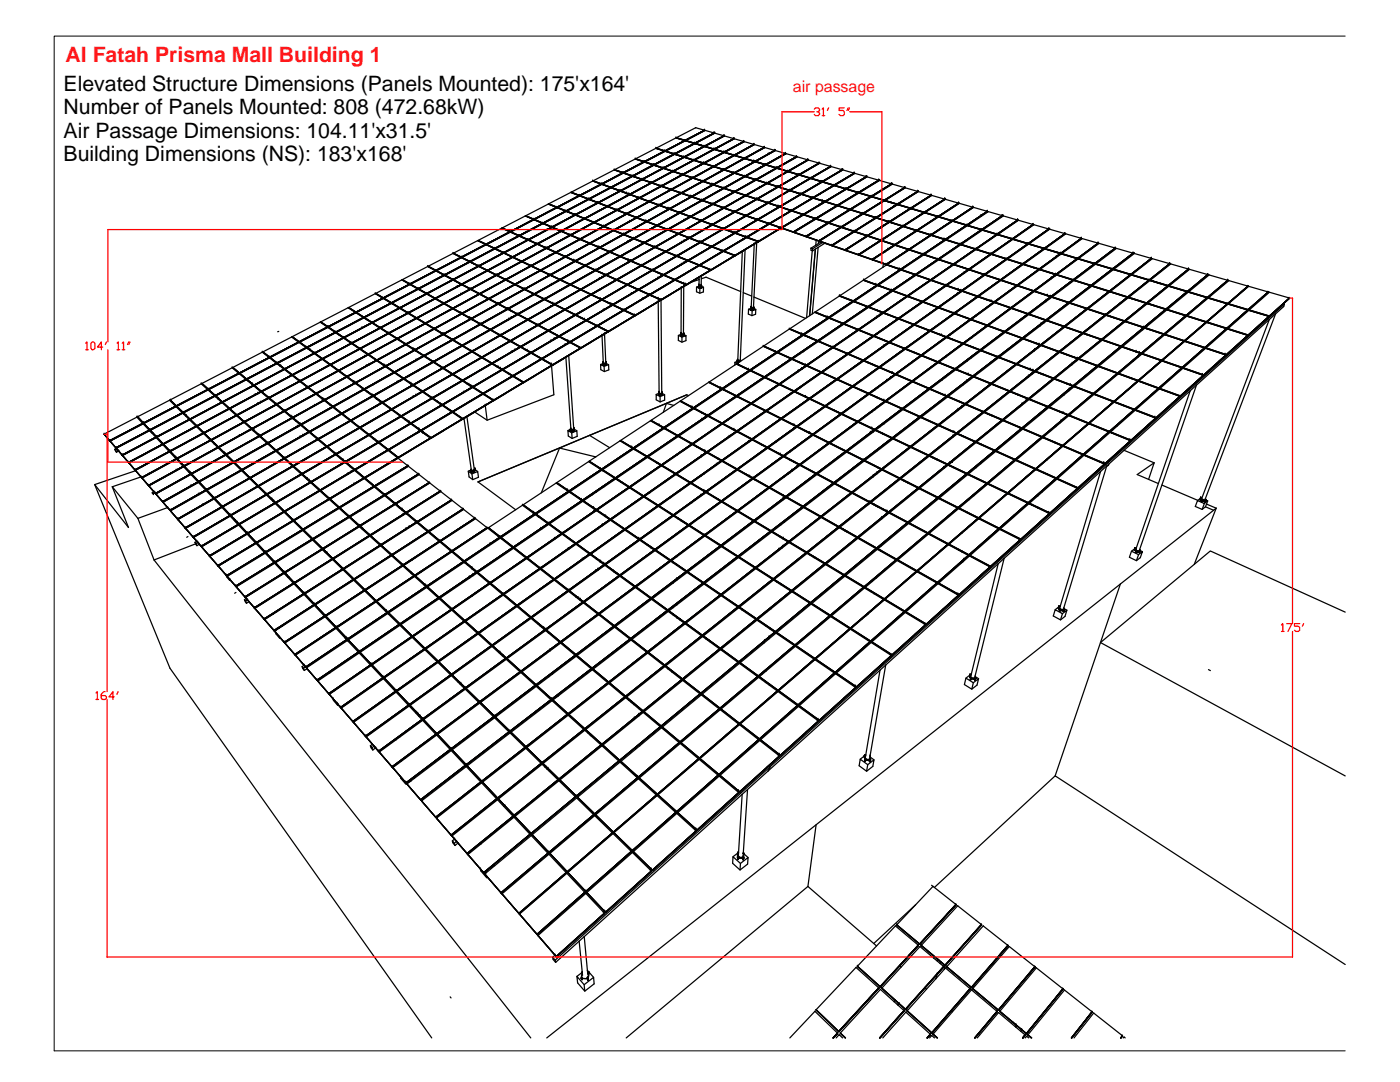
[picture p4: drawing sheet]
<svg xmlns="http://www.w3.org/2000/svg" width="279mm" height="216mm" viewBox="0 0 279 216" stroke-linecap="round" stroke-linejoin="round" font-family="sans-serif">
<defs><g id="words">
<text font-size="4.2" fill="#ff1418" x="13.1" y="12.3">Al Fatah Prisma Mall Building 1</text>
<g font-size="4.2">
<text x="12.7" y="18.1">Elevated Structure Dimensions (Panels Mounted): 175'x164'</text>
<text x="12.7" y="22.8">Number of Panels Mounted: 808 (472.68kW)</text>
<text x="12.7" y="27.5">Air Passage Dimensions: 104.11'x31.5'</text>
<text x="12.7" y="32">Building Dimensions (NS): 183'x168'</text>
</g>
<text font-size="3.2" fill="#ff1418" x="158.2" y="18.3">air passage</text>
</g></defs>
<!-- layer: 0 -->
<g fill="none" stroke="#000" stroke-width=".25">
<path d="M113.9 38.4l-4.4 2.3M113.9 38.4h.1M113.9 38.4l1.7 .6M114 38.4l1.7 .6M114 38.3l.1 .1M114 38.4h.1M114 38.4l1.7 .7M114.1 38.4l1.6 .6M114.1 38.4h.1M115.5 39.1h.1M115.6 39h.1M115.6 39l-1.9 1"/>
<path d="M115.6 39.1l-4.4 2.3M115.7 39h.1M115.7 39v.1M115.7 39.1l-4.4 2.4M115.7 39.1h.1M115.7 39.1l1.7 .7M115.8 39l.1 .1M115.8 39.1l1.7 .7M115.8 39.1l1.7 .6M115.8 39.1h.1M115.9 39.1h.1M115.9 39.1l1.6 .6"/>
<path d="M117.3 39.8h.1M117.4 39.8h.1M117.4 39.8l-1.9 .9M117.4 39.8l-4.4 2.3M117.5 39.7h.1M117.5 39.7v.1M117.5 39.8l-4.4 2.4M117.5 39.8h.1M117.5 39.8l.2 .1M117.6 39.8l1.8 .7M117.7 39.8l1.6 .6M117.7 39.8h.1"/>
<path d="M117.7 39.8l.8 .3M117.7 39.8h-.1M117.7 39.9l.7 .2M117.7 39.9h.1M117.8 39.8h.1M118 39.9l-.1 .1M118 37.9l-2.3 1.1M118 39.9h.1M118.1 37.7l-2.4 1.3M118.3 36.1l-4.3 2.3M118.3 36.1h.1M118.3 36.1l1.8 .7"/>
<path d="M118.4 36.1h.1M118.4 36.1l1.7 .6M118.4 36.1l1.7 .7M118.4 36.1v.1M118.5 36.1l1.6 .6M118.5 36.1h-.1M119.7 38.5l-2.2 1.2M119.8 38.6l-2.3 1.1M119.9 36.8h.1M120 36.7l-1.9 1M120 36.7h.1M120 38.4l1.8-1z"/>
<path d="M120 36.8l-4.3 2.3M120 36.8l-4.3 2.2M120.1 36.7h.1M120.1 36.7v.1M120.1 36.8l1.8 .6M120.1 36.8l-4.3 2.3M120.1 36.8h.1M120.2 36.7l.1 .1M120.2 36.8l1.7 .6M120.2 36.8h.1M120.3 36.8l1.6 .6M120.3 36.8h.1"/>
<path d="M121.6 39.2l-2.2 1.2M121.7 39.3l-2.3 1.1M121.8 37.5h.1M121.8 37.4h.1M121.8 37.4l-4.3 2.3M121.8 37.4l-4.3 2.4M121.9 37.4h.1M122 37.5l-4.4 2.3M122 37.5h.1M122 37.5h.2M122.1 37.4h.1M122.1 37.4v.1"/>
<path d="M122.1 37.5l1.7 .6M122.1 37.5h.1M122.1 37.4l.1 .1M122.2 37.5l.2 .1M122.2 37.5h.1M122.2 37.5l.3 .1M122.4 35.6l-2.3 1.1M122.4 37.6l.4 .2M122.4 37.6l1.4 .5M122.4 37.6h.1M122.5 37.6l1.3 .5M122.5 37.6h.1"/>
<path d="M122.5 37.6l.4 .1M122.5 35.4l-2.4 1.3M122.6 33.9l-4.2 2.2M122.6 33.9h.1M122.6 33.9l3.7 1.3M122.7 33.9l1.7 .5M122.7 33.9h.1M122.7 33.9l1.7 .6M122.9 37.8h-.1M122.9 37.7h.1M122.9 37.7l.9 .4M123.6 38.2h.1"/>
<path d="M123.7 38.1h.1M123.7 38.1l-2.1 1.1M123.7 38.1l-4.3 2.4M123.7 38.1l-4.3 2.3M123.8 38.1h.1M123.8 38.2l-4.3 2.3M123.8 38.2l1.7 .6M123.8 38.2h.1M123.9 38.1l1.1 .4-1.1-.3M123.9 38.1v.1M123.9 38.2l1.6 .5M123.9 38.2l9.3 3.4"/>
<path d="M124 38.1h.1M124.2 36.3l-2.3 1.1M124.2 34.5h.1M124.3 34.5h.1M124.3 34.5l-1.8 .9M124.3 34.5l-4.2 2.3M124.3 34.5l-4.2 2.2M124.4 36.1l-2.5 1.3M124.4 34.4h.1M124.4 34.5h.1M124.4 34.5l-4.2 2.3M124.5 34.5h.1"/>
<path d="M124.5 34.6l1.7 .5M124.5 34.6h.1M124.5 34.6l1.8 .6M124.6 34.5l1.6 .6M124.6 34.5h.1M125 37.5h.1M125 37.5l-1.2 .6M125 38.5l.5 .2M125 38.5h.1M125 38.6h.1M125 39.2l-3.7 1.9M125 39.1h.1"/>
<path d="M125 39.1l-3.8 2M125 39.2h.1M125.4 37.3l-1.5 .8M125.4 37.3h.1M125.5 38.8h.1M125.5 38.7h.1M125.5 38.7v.1M125.5 38.7h.2M125.5 38.7l.2 .1M125.5 38.9h.1M125.5 38.9l-1.8 .9M125.5 39l-4.2 2.2"/>
<path d="M125.5 39h.1M125.5 38.9l-.5 .2M125.6 38.8h.1M125.6 38.8l-.1 .1M125.6 38.8l-4.3 2.4M125.6 38.8l-4.3 2.3M125.6 38.8l-.6 .4M125.7 38.7v.1M125.7 38.8h.1M125.7 38.8l-.2 .2M125.8 38.8h.1M125.8 38.8l1.8 .7"/>
<path d="M125.8 38.8v.1M125.8 38.9l1.8 .6M125.8 38.9h.1M125.9 38.8l1.7 .7M125.9 38.8h.1M126 36.9l-2.2 1.2M126 37l-2.2 1.1M126.1 35.2h.1M126.1 35.1l-4.1 2.3M126.1 35.1l-1.7 1M126.1 35.1h.1M126.2 35.2l-4.3 2.2"/>
<path d="M126.2 35.2l-4.2 2.2M126.2 35.1h.1M126.3 35.1v.1M126.3 35.2l-4.2 2.3M126.3 35.2h.1M126.3 35.2l.2 .1M126.4 35.1l.1 .1M126.4 35.2l1.8 .6M126.4 35.2l7.6 2.7M126.4 35.2l1.7 .6M126.4 35.2h.1M126.5 35.2h-.1"/>
<path d="M126.5 35.2l.8 .3M126.5 35.3h.1M126.6 35.2h.1M126.6 33.4l-2.2 1.1M126.7 35.3l.5 .2M126.7 33.2l-2.3 1.2M126.8 31.7l1.7 .6M126.8 31.7l-4.1 2.2M126.8 31.7h.1M126.8 35.3h.1M126.9 31.7l1.7 .5M126.9 31.7h.1"/>
<path d="M126.9 31.7l1.7 .6M127.3 35.5l.8 .3M127.3 35.5h.1M127.5 39.5h.1M127.5 39.5l-2.1 1.1M127.5 39.5l-4.3 2.4M127.5 39.5l-4.3 2.4 2.2-1.1M127.5 39.5l-2.5 1.4M127.6 39.5h.1M127.6 39.5v.1M127.7 39.5h.1M127.7 39.5l1.9 .7"/>
<path d="M127.7 39.5v.1M127.7 39.6h.1M127.7 39.6l1.9 .6M127.8 39.5l1.8 .7M127.8 39.5h.1M127.9 37.7l-2.2 1.1M128 35.8h.1M128.1 35.8l-1.9 1M128.1 35.8h.1M128.1 35.8l-4.3 2.3M128.1 35.8l-3.1 1.7M128.2 35.8h.1"/>
<path d="M128.2 35.8l-2.8 1.5M128.2 35.8l.1 .1M128.2 35.8l1.8 .6M128.3 35.9h.1M128.3 35.9l1.8 .6M128.3 35.8l1.7 .6M128.3 35.8h.1M128.4 32.3h.1M128.4 34l-2.1 1.1M128.5 32.3h.1M128.5 32.3l-1.8 .9M128.5 32.3l-4.1 2.2"/>
<path d="M128.6 32.2v.1M128.6 32.3h.1M128.6 32.3l1.9 .6-1.8-.5M128.6 32.3l-4.1 2.3M128.7 32.3l1.7 .6M128.7 32.3v.1M128.8 32.3h.1M129.8 38.4l-2.2 1.1M129.9 36.5h.1M130 36.5h.1M130 36.5l-4.3 2.3M130 36.4h.1"/>
<path d="M130.1 36.5l-4.3 2.4M130.1 36.5h.1M130.1 36.4v.1M130.1 38.1l-2.5 1.4M130.2 36.5h.1M130.2 36.5l1.8 .6M130.2 36.5l1.8 .7M130.3 34.6l-2.2 1.2M130.3 33h.1M130.3 33l-4.1 2.1M130.3 33l-1.7 .9M130.3 34.7l-2.1 1.1"/>
<path d="M130.4 32.9h.1M130.4 32.9l-4.1 2.3M130.4 32.9l-4.1 2.2M130.5 32.9h.1M130.5 33l-4.1 2.2M130.5 33h.1M130.5 33h.2M130.6 33l3.7 1.2M130.6 33h.1M130.7 32.9l.1 .1M130.7 32.9l-.1 .1M130.7 33l.3 .1"/>
<path d="M130.7 33h.1M130.8 31.2l-2.2 1.1M130.8 33l.3 .1M130.8 33h.1M130.9 29.6l-4 2.1M130.9 29.6h.1M130.9 29.6l3.7 1.2M130.9 31l-2.3 1.3M131 33.1l.4 .2M131 29.6l1.7 .5M131 29.6h.1M131 29.6l1.7 .6"/>
<path d="M131 33.1l1.4 .5M131 33.1h.1M131.1 33.1l.4 .1M131.1 33.1l1.3 .4M131.4 33.3l.9 .3M131.4 33.3h.1M131.5 33.2h.1M131.5 33.2l.9 .3M131.7 39.1l-2.1 1.1M131.8 37.2h.1M131.9 37.2h.1M131.9 37.2l-1.8 .9"/>
<path d="M131.9 37.2l-4.3 2.3M131.9 37.2l-6.4 3.5M132 37.1h.1M132 37.2l-4.3 2.4M132 37.2h.1M132 37.1v.1M132.1 38.8l-2.5 1.4M132.1 37.1l.1 .1M132.1 37.2l1.8 .6M132.1 37.2h.1M132.1 37.2l1.9 .7M132.2 37.2h.1"/>
<path d="M132.2 37.2l1.7 .6M132.2 35.4l-2.1 1M132.2 33.6h.1M132.3 33.6h.1M132.3 33.6l-2 1M132.3 33.6l-4.1 2.2M132.4 33.5h.1M132.4 33.6l-4.1 2.3M132.4 33.6h.1M132.4 33.5v.1M132.4 35.1l-2.3 1.3M132.5 33.5l1.8 .6"/>
<path d="M132.5 33.6h.1M132.5 33.6l1.8 .5M132.5 33.6l1.8 .6M132.5 30.2h.1M132.6 33.6h-.1M132.6 30.2h.1M132.6 30.2l-1.7 .8M132.6 31.8l-2.1 1.1M132.6 30.2l-4 2.1M132.7 30.1h.1M132.7 30.1v.1M132.7 30.2h.1"/>
<path d="M132.8 30.2l-4.1 2.2M132.8 31.7l-2.3 1.2M132.8 30.2h.1M132.8 30.2l1.8 .6M132.9 30.2h.1M132.9 30.2l1.7 .5M133.7 39.8l-2.1 1.1M133.8 37.9h.1M133.8 39.7l-2.2 1.2M133.9 37.8h.1M133.9 37.8l-1.8 1M133.9 37.8l-4.3 2.4"/>
<path d="M134 37.8h.1M134 37.8v.1M134 37.9l1.9 .6M134 37.9l-4.3 2.4M134 37.9h.1M134.1 39.5l1.8-1zM134.1 37.8v.1M134.1 37.8l1.9 .7M134.1 37.9h.1M134.1 37.9l3.9 1.4M134.1 37.9l1.9 .7M134.1 36l-2.1 1.1"/>
<path d="M134.1 34.2h.1M134.1 37.9l1.9 .6M134.2 34.2h.1M134.2 34.2l-1.8 .9M134.2 34.2l-4.1 2.3M134.2 34.2l-4.1 2.2M134.3 34.1v.1M134.3 34.2h.1M134.3 34.2l-4.1 2.3M134.3 34.2l1.9 .6M134.4 35.8l-2.4 1.3M134.4 34.2h.1"/>
<path d="M134.4 34.2l1.8 .6M134.4 34.2l1.9 .7M134.4 30.8h.1M134.5 34.2l1.7 .6M134.5 34.2h.1M134.5 30.7l-1.7 1M134.5 30.7h.1M134.5 30.7v.1M134.5 32.5l-2.1 1M134.5 30.8l-4 2.1M134.6 30.7h.1M134.6 30.7v.1"/>
<path d="M134.7 30.8l-4.1 2.2M134.7 30.8h.1M134.7 30.8l.2 .1M134.7 32.3l-2.3 1.2M134.7 30.7l.1 .1M134.7 30.8l1.8 .6M134.7 30.8l5.6 1.8M134.8 30.8l1.7 .5M134.8 30.8l.9 .2M134.8 30.8h.1M134.8 29.1l-2.1 1M134.9 30.9h.1"/>
<path d="M134.9 30.9h.2M134.9 27.5l3.8 1.1M134.9 27.5l-3.9 2.1M134.9 27.5h.1M135 30.8h-.1M135 28.9l-2.3 1.2M135 27.5l1.7 .5M135 27.5h.1M135 27.5l1.8 .6M135.1 27.5l1.6 .5M135.1 27.5h.1M135.1 30.9h.1"/>
<path d="M135.2 30.9h.1M135.6 31.1l.8 .3M135.6 31.1h.1M135.7 31l.8 .3M135.7 31h.1M135.8 38.6h.1M135.9 38.5h.1M135.9 38.6l-4.3 2.4M135.9 38.6l-4.3 2.3M136 38.5h.1M136 38.6l-4.3 2.4M136 38.6h.1"/>
<path d="M136.1 36.7l-2.1 1.1M136.1 38.5l1.6 .6M136.1 38.5v.1M136.1 38.6h.1M136.1 34.9h.1M136.1 38.6l1.8 .7M136.2 38.6h-.1M136.2 34.8h.1M136.2 34.8l-1.8 1M136.2 34.9l-4.2 2.3M136.2 34.8l-4.2 2.4M136.2 34.9l-4.2 2.2"/>
<path d="M136.3 34.8h.1M136.3 34.9h.1M136.3 34.9l1.9 .6M136.3 34.9l-4.2 2.3M136.4 34.9l1.8 .6M136.4 31.4h.1M136.4 34.9h.1M136.4 34.9l1.9 .6M136.4 34.9l3.8 1.3M136.4 36.5l-2.4 1.3M136.4 33.1l-2.1 1.1M136.4 31.4l-1.7 .9"/>
<path d="M136.5 31.4l-4.1 2.2M136.5 31.4l-4.1 2.1M136.5 31.3h.1M136.5 31.4l-4 2.2M136.5 31.4h.1M136.6 28.1h.1M136.6 31.3l.1 .1M136.7 32.9l-2.4 1.3M136.7 28h.1M136.7 28l-1.7 .9M136.7 31.4h.1M136.7 31.4l1.8 .6"/>
<path d="M136.7 31.4l1.7 .5M136.7 28.1l-4 2.1M136.7 28l-4 2.2M136.7 28l-4 2.1M136.7 29.7l-2.1 1M136.8 28v.1M136.8 28.1l-4 2.1M136.9 28.1h.1M136.9 28v.1M136.9 28.1l1.7 .5M136.9 29.5l-2.3 1.2M136.9 28.1l1.8 .5"/>
<path d="M137.7 39.1l.3 .2M137.7 39.1l-.1 .1M137.7 39.1h.1M137.7 39.1l.3 .1M137.9 39.3h.1M137.9 39.3l-4.3 2.4M137.9 39.2v.1M138 39.2h.1M138 39.2v.1M138 39.3h.1M138 37.4l-2 1.1M138 39.3l-4.3 2.5"/>
<path d="M138 39.3l.4 .1M138.1 35.5h.1M138.1 39.3h.1M138.1 39.2l1.7 .6M138.1 39.3l2 .7-1.7-.6M138.1 39.3l.3 .1M138.2 35.5h.1M138.2 35.5l-1.8 1M138.2 35.5l-4.2 2.3M138.2 35.5l-4.2 2.4M138.2 39.3l.2 .1M138.2 39.3h.1"/>
<path d="M138.3 35.5l-4.2 2.4M138.3 35.5h.1M138.3 32h.1M138.3 33.8l-2 1M138.4 35.5v.1M138.4 39.4h.1M138.4 35.6l1.4 .4M138.4 32h.1M138.4 35.6h.1M138.4 35.6l1.9 .6M138.4 32l-1.7 .9M138.4 32l-4.1 2.2"/>
<path d="M138.4 35.5l1.9 .6M138.4 39.4l1.7 .5M138.4 35.5h.1M138.4 35.5l1.4 .5M138.4 31.9h.1M138.5 31.9h.1M138.5 32l-4.1 2.2M138.5 32h.1M138.5 28.7h.1M138.6 28.6h.1M138.6 28.6l-1.7 .9M138.6 28.6l-4 2.2"/>
<path d="M138.6 32h.1M138.6 28.6l-4 2.1M138.6 32l1.8 .6M138.6 32l1.3 .4M138.6 30.3l-2 1M138.7 32h-.1M138.7 32l1.2 .4M138.7 28.6h.1M138.7 28.7l-4 2.1M138.7 28.7h.1M138.7 28.7h.2M138.8 28.7h.1"/>
<path d="M138.8 28.7l1.8 .5M138.8 27l-2 1M138.8 25.5h.1M138.8 25.5l1.8 .5M138.8 25.5l-3.8 2M138.8 28.6l.2 .1M138.9 28.6l.8 .3M138.9 28.6l-.1 .1M138.9 28.6h-.1M138.9 28.7l.7 .2M138.9 28.7h.1M139 28.7l.9 .3"/>
<path d="M139 28.7h.1M139.2 28.8h.1M139.2 28.8l.4 .1M139.3 28.8h-.1M139.6 28.9l.3 .1M139.6 28.9h.1M139.7 28.9l.2 .1M139.7 28.9h.1M139.8 39.8l.3 .1M139.8 39.8h.1M139.8 39.9l.2 .1M139.8 36.4h.1"/>
<path d="M139.8 36.4l-3.8 2.1M139.8 36.5h.1M139.8 36.5l-3.7 2M139.8 36l.5 .2M139.8 36h.1M139.8 36v.1M139.8 36l.5 .1M139.9 34.7l-1.5 .8M139.9 34.7h.1M139.9 34.7l-1.6 .8M139.9 32.8h.1M139.9 32.8l-3.6 2"/>
<path d="M139.9 32.9l-3.5 2M139.9 32.9h.1M139.9 32.9l-3.6 1.9M139.9 32.4l.5 .2M139.9 32.4h.1M139.9 32.4l.5 .1M139.9 31.2l-1.2 .8M139.9 31.2h.1M139.9 31.2l-1.4 .7M139.9 29.6l-3.3 1.7M139.9 29.6l-3.2 1.8M139.9 29.6h.1"/>
<path d="M139.9 29.5h.1M139.9 29.5l-3.4 1.8M139.9 29h.1M139.9 29l.5 .2M139.9 29l.5 .1M139.9 29l.7 .2M140 40h.1M140 40l-.2 .1M140 40l-4.3 2.5M140 40l-3.5 2M140 40l-4.3 2.4M140.1 38.2l-2.1 1"/>
<path d="M140.1 39.9h.1M140.1 36.2h.1M140.1 39.9l4.3-2.3zM140.2 36.2h.1M140.2 36.2l-.4 .2M140.2 36.2l-4.2 2.4M140.2 36.2l-4.2 2.3M140.3 36.1h.1M140.3 32.6h.1M140.3 36.2h.1M140.3 36.2l-.5 .3M140.3 36.2l2.1 .7"/>
<path d="M140.3 36.1v.1M140.3 34.4l-2 1.1M140.3 34.4h.1M140.3 32.6l-.4 .2M140.3 32.7h.1M140.4 32.6l-4.1 2.3 4.1-2.3M140.4 32.5h.1M140.4 32.6h.1M140.4 32.6l-4.1 2.2M140.4 32.6v.1M140.4 32.7l-.5 .2M140.4 34.3l-2.1 1.2"/>
<path d="M140.4 31h.1M140.4 36.2l1.7 .5M140.4 36.2h.1M140.4 29.3h.1M140.4 29.3l-1.6 .8M140.4 29.3v.1M140.4 29.3l-.5 .2M140.4 36.2l1.6 .6M140.4 29.1h.1M140.4 29.2h.1M140.4 29.1l.2 .1M140.5 32.6h.1"/>
<path d="M140.5 32.6l-.6 .3M140.5 32.6l1.8 .6M140.5 36.2h-.1M140.5 29.2h.1M140.5 29.2l-.1 .1M140.5 29.2l-3.9 2.2M140.5 29.2l-3.9 2.1M140.5 29.2l-.6 .4M140.5 26h.1M140.5 30.9l-2 1M140.5 32.6l1.9 .6M140.6 32.6l1.9 .6"/>
<path d="M140.6 29.2h.1M140.6 26h.1M140.6 26l-3.9 2M140.6 26l-3.8 2.1M140.6 29.2l1.8 .6M140.6 29.2l-.7 .4M140.6 26l-3.8 2M140.6 32.6h.1M140.6 32.6l1.8 .6M140.7 27.5l-2 1.1M140.7 29.2v.1M140.7 29.3l1.8 .5"/>
<path d="M140.7 29.3l10 3-.4-.1M140.7 27.6l-2 1M140.7 26h.1M140.7 26l-3.8 2.1M140.7 26l1.8 .5M140.8 29.2l1.7 .5M140.8 29.2h.1M140.9 27.4l1.6-.9zM142 36.8l.2 .1M142 36.8l.4 .1M142 36.8h.1M142.1 36.7h.1"/>
<path d="M142.1 36.7l.2 .1M142.1 38.9l-2 1M142.2 36.9h.1M142.2 36.9l-4.2 2.3M142.3 36.9l-4.3 2.4M142.3 36.9l-4.3 2.3M142.3 33.3h.1M142.3 35.1l-2 1M142.3 36.8h.1M142.3 33.2h.1M142.3 33.2l-1.9 1.1M142.4 33.2l-4.1 2.3"/>
<path d="M142.4 36.8v.1M142.4 36.9l-4.3 2.4M142.4 36.9h.1M142.4 36.9l.3 .1M142.4 33.2l-2.5 1.5M142.4 29.8h.1M142.4 33.2h.1M142.4 29.8l-3.9 2.1M142.4 26.6h.1M142.5 29.8l-4 2.2M142.5 33.3h.1M142.5 33.2h.1"/>
<path d="M142.5 29.8l-4 2.1M142.5 33.3l-2.6 1.4M142.5 36.9h.1M142.5 36.9l2 .7zM142.5 33.3l1.9 .6M142.5 29.8l-2.6 1.4M142.5 31.5l-2 1.1M142.5 29.7h.1M142.5 26.5h.1M142.5 26.6l-3.8 2M142.5 26.5l-3.8 2.1M142.5 36.9l1.9 .6"/>
<path d="M142.5 36.9l.3 .1M142.6 33.2l1.9 .6M142.6 33.2v.1M142.6 33.2h.1M142.6 29.8h.1M142.6 33.3l1.9 .6M142.6 29.8l-2.7 1.4M142.6 33.3h.1M142.6 28.2l-2 1M142.7 29.8h.1M142.7 29.8l1.8 .5M142.7 29.9l1.8 .5"/>
<path d="M142.7 26.6l-3.9 2.1M142.7 26.6h.1M142.7 29.8v.1M142.7 26.6l1.8 .5M142.7 37h.1M142.8 37l1.6 .5M142.8 37h.1M142.8 28l-2.2 1.2M144.2 39.7l-1.9 1M144.3 37.6h.1M144.3 33.9l-1.6 .9M144.3 33.9h.1"/>
<path d="M144.3 33.9l-4 2.2M144.3 35.8l-1.9 1M144.3 37.6l-4.2 2.3M144.4 30.4l-1.7 .9M144.4 30.4h.1M144.4 30.4l-4 2.1M144.4 37.6l-4.3 2.3M144.4 33.9h.1M144.4 33.9l-4.1 2.3M144.4 27.1h.1M144.4 33.9l-4.1 2.2M144.4 37.5h.1"/>
<path d="M144.4 30.4l-3.9 2.2M144.4 32.2l-1.9 1M144.5 33.8h.1M144.5 39.4l-2.2 1.3M144.5 37.5v.1M144.5 27.1h.1M144.5 27.1l-1.7 .9M144.5 27.1l-3.9 2.1M144.5 37.6l2 .7M144.5 37.6l-4.2 2.4M144.5 37.6h.1M144.5 30.3h.1"/>
<path d="M144.5 33.8v.1M144.5 33.9l-4.1 2.3M144.5 33.9l1.7 .5M144.5 33.9h.1M144.5 30.3v.1M144.5 30.4l-3.9 2.2M144.5 30.4h.1M144.6 28.7l-2 1.1M144.6 27.1l1.8 .6M144.6 27.1l-3.9 2.2M144.6 27.1h.1M144.6 37.6h.1"/>
<path d="M144.6 37.6l2 .6M144.6 33.9l1.7 .5M144.6 37.6l2 .7M144.6 33.9l2 .6M144.6 33.9h.1M144.6 33.9l1.6 .5M144.6 30.4h.1M144.6 30.4l1.9 .5M144.6 30.4l2 .6M144.7 37.6l1.9 .6M144.7 37.6h-.1M144.7 33.9h.1"/>
<path d="M144.7 30.4h.1M144.7 30.4l1.8 .5M144.8 31.9l-2.4 1.3M144.8 28.5l-2.3 1.3M146.2 34.4l.3 .1M146.2 34.4l.4 .1M146.2 34.4h.1M146.3 34.4h.1M146.3 34.4l.2 .1M146.4 27.7h.1M146.4 31h.1M146.4 34.6h.1"/>
<path d="M146.4 34.6l-4.1 2.2M146.4 34.6l-1.7 .9M146.4 36.5l-1.9 1M146.4 27.7l-1.6 .8M146.4 38.3l-1.7 1M146.4 38.3h.1M146.4 38.3l-1.9 1.1M146.4 27.7l-3.8 2.1M146.4 31l-1.6 .9M146.5 27.7l-3.9 2.1M146.5 31l-4 2.2M146.5 32.8l-2 1"/>
<path d="M146.5 31l-4.1 2.2M146.5 34.5h.1M146.5 34.5l-4.1 2.4M146.5 34.5l-4.1 2.3M146.5 38.3h.1M146.5 29.4l-2 .9M146.5 30.9v.1M146.5 31h.1M146.5 38.3l-4.2 2.4M146.5 27.7l-3.8 2.1M146.5 27.7h.1M146.5 27.7l1.9 .5"/>
<path d="M146.5 31l4-2.2zM146.6 34.5h.1M146.6 31h.1M146.6 31l-4 2.3M146.6 34.6h.1M146.6 38.2h.1M146.6 34.6l-4.1 2.3M146.6 34.6l.3 .1M146.7 31h.1M146.7 31l1.9 .6M146.7 38.3l-4.3 2.5M146.7 38.3h.1"/>
<path d="M146.7 38.3l2 .7M146.7 34.6h.1M146.7 34.6l2 .6zM146.7 34.6h.3M146.8 34.5h-.1M146.8 38.3h.1M146.8 38.3l2 .7M146.9 34.7h.1M147 34.6l1.7 .5M147 34.6h.1M148.4 28.3h.1M148.4 28.3l-3.9 2"/>
<path d="M148.4 28.3l-1.6 .8M148.4 28.2h.1M148.4 31.7h.1M148.4 31.7l-3.9 2.1M148.4 31.7l-1.6 .8M148.4 28.2l-3.9 2.2M148.4 28.2l-3.9 2.1M148.5 33.5l-1.9 1M148.5 31.6h.1M148.5 30l-1.9 1M148.5 31.6l-4 2.3M148.5 35.2l-1.7 1"/>
<path d="M148.5 35.2h.1M148.5 35.2l-4.1 2.3M148.5 31.6l-4 2.2M148.5 37.2l-1.9 1M148.5 28.3h.1M148.5 28.3l2 .5M148.5 28.3l-3.9 2.1M148.6 31.6h.1M148.6 35.2h.1M148.6 35.2l-4.1 2.4M148.6 35.2l-4.1 2.3M148.6 31.6l-4 2.3"/>
<path d="M148.7 39.1l-1.7 .9M148.7 39.1h.1M148.7 39.1l-4.2 2.3M148.7 35.1h.1M148.7 35.1l4-2.2zM148.7 31.6h.1M148.7 31.7h.1M148.7 31.7l1.6 .5M148.7 39h.1M148.7 39l-4.2 2.5M148.7 35.2l-4.1 2.4M148.7 35.2h.1"/>
<path d="M148.7 35.2l2.2 .7M148.8 31.6l1.9 .6M148.8 31.6l-.1 .1M148.8 31.6l1.6 .5M148.8 31.6h.1M148.8 39h.1M148.8 29.7l-2.3 1.3M148.8 35.2h.1M148.8 35.2l2 .6M148.8 35.2v.1M148.8 35.3l2.1 .6M148.8 39.1l-4.2 2.4"/>
<path d="M148.8 39.1h.1M148.8 39.1l2.1 .6M148.9 35.2h.1M148.9 35.2l1.9 .6M148.9 39h.1M148.9 39v.1M148.9 39.1l2.1 .7zM148.9 39.1h.1M149 39l2 .7M149 39h.1M149 36.9l-2.4 1.3M150.3 32.2h.1"/>
<path d="M150.4 28.9h.1M150.4 32.1l.3 .1M150.4 32.1h.1M150.5 28.8h.1M150.5 28.8l-1.7 .9M150.5 28.8l-3.9 2.2M150.5 32.3h.1M150.5 30.6l-1.9 1M150.6 28.8h.1M150.6 28.8l-3.9 2.2M150.6 28.8l1.9 .6M150.6 32.2l-4 2.3"/>
<path d="M150.6 32.2h.1M150.6 34.2l-1.9 .9M150.6 32.3l-4 2.2M150.7 32.2h.1M150.7 32.2l3.9-2.2zM150.7 35.9h.1M150.7 38l-1.9 1M150.7 32.3l-4 2.3M150.7 32.3l.4 .1M150.7 32.3h.1M150.8 35.9h.1M150.8 35.9l-1.8 1"/>
<path d="M150.8 35.9l-4.2 2.4M150.8 35.9l-4.2 2.3M150.8 32.2v.1M150.8 32.3l2 .6M150.8 32.3h.1M150.8 32.3l.3 .1M150.8 35.8h.1M150.9 32.3h.2M150.9 32.3h-.1M150.9 30.3l-2.3 1.3M150.9 39.8h.1M150.9 32.2l.4 .2"/>
<path d="M150.9 32.2v.1M150.9 35.9h.1M150.9 35.9l-4.1 2.4M150.9 35.9l.2 .1M150.9 39.7h.1M150.9 39.8l-1.7 1M150.9 39.8l-4.2 2.5-2.1-.7M151 39.8l-4.3 2.4M151 39.8h.1M151 39.7v.1M151 39.7h.1M151 35.9h.1"/>
<path d="M151 35.9v.1M151 35.9l2.1 .7-2-.6M151.1 32.4h.1M151.1 32.4l.7 .2M151.1 32.4l.2 .1M151.1 35.9h-.1M151.1 37.8l-2.1 1.2M151.1 39.8h.1M151.1 37.8h.1M151.1 37.8l-2.3 1.2M151.1 35.9h.1M151.1 32.3l.2 .1"/>
<path d="M151.1 32.3h.1M151.1 36l1.9 .6M151.1 36h.1M151.2 35.9h.1M151.2 35.9l.4 .2M151.2 35.9l1.9 .6M151.2 35.8l-.1 .1M151.2 35.7v.1M151.2 35.7l-.3 .1M151.2 39.7v.1M151.2 39.8h.1M151.2 39.8l2.1 .7"/>
<path d="M151.2 39.8l2.1 .6M151.2 39.8h.2M151.3 33.8l-2.6 1.3M151.3 33.8l-2.4 1.4M151.3 33.8h.1M151.3 32.5l1.5 .4M151.3 32.5h.1M151.3 32.4l1.5 .4M151.3 32.4h.1M151.4 39.8h.1M151.4 39.9h.1M151.4 39.9l1.8 .6"/>
<path d="M151.4 39.8l1.9 .6M151.4 39.9l-.3-.1-4.2 2.5M151.5 39.5v.1M151.6 37.4l-2.8 1.6M151.6 37.4h.1M151.6 37.5h.1M151.6 36.1v.1M151.6 36.1h.1M151.6 36.1l1.5 .4M151.7 35.5h.1M151.8 33.5h.1M151.8 33.4l-3.1 1.7"/>
<path d="M151.8 33.4h.1M151.8 32.6l.9 .3M151.8 32.6h.1M151.8 32.5h.1M152.4 29.4h.1M152.5 29.4h.1M152.5 29.4l-1.6 .9M152.5 29.4l-3.9 2.2M152.6 31.2l-1.9 1M152.6 29.4h.1M152.6 29.4l-3.9 2.3M152.6 29.4l2 .6"/>
<path d="M152.6 32.9l-.8 .5M152.6 32.9h.1M152.6 32.9l-1.6 .9M152.7 32.9h.1M152.7 34.9l-1.8 .9M152.7 32.9l-1.4 .9M152.7 32.9l-4 2.2M152.8 32.8h.1M152.8 32.8v.1M152.9 32.9h.1M152.9 32.9l2.1 .7M152.9 32.9l-1.6 .9"/>
<path d="M152.9 38.7l-1.8 1M152.9 36.6h.1M152.9 36.6l-1.3 .8M153 32.9l2 .6M153 32.9h.1M153 32.9v.1M153 33l2 .6M153 30.9l-2.3 1.3M153 36.6h.1M153 36.6l-1.4 .8M153 36.6h-.1M153 36.6l-4.2 2.4"/>
<path d="M153 36.6l-1.9 1.2M153.1 36.5h.1M153.1 36.5l4.1-2.3zM153.1 36.5v.1M153.1 36.6l-2 1.2M153.1 36.6h.1M153.1 36.6l4.5 1.4-2.2-.7M153.2 36.6l2.1 .6M153.2 36.6h.1M153.2 36.6l2.1 .7M153.3 36.6h.1M153.3 36.6l2 .6"/>
<path d="M153.3 30.7h.1M153.3 30.7l-.3 .2M153.4 30.8h.1M154.5 30h.1M154.5 30l-1.5 .9M154.6 30h.1M154.6 30l-1.3 .7M154.6 30h-.1M154.6 30l-3.9 2.2M154.7 31.9l-1.9 .9M154.7 30l2.1 .6M154.7 30l-3.8 2.2"/>
<path d="M154.7 30h.1M154.8 33.6h.1M154.9 33.5h.1M154.9 33.5l-4 2.3M154.9 33.6l-4 2.3M154.9 33.5l-4 2.4M154.9 35.6l-1.8 .9M154.9 33.5l-3.7 2.2M155 33.5h.1M155 33.5v.1M155.1 33.6l-3.9 2.2M155.1 33.6h.1"/>
<path d="M155.1 39.5l-1.8 1M155.1 37.3h.1M155.2 33.5v.1M155.2 33.6h.1M155.2 33.6l2 .6M155.2 37.3h.1M155.2 37.3l-4.2 2.4M155.2 37.3l-4.2 2.5 4.2-2.5M155.2 37.3l-4.1 2.4M155.3 37.2h.1M155.3 37.2v.1M155.3 37.3l-4.1 2.5"/>
<path d="M155.3 37.3h.1M155.4 37.3h.1M155.5 39.2l-2.2 1.2M155.5 37.3h.1M155.5 37.3l2.1 .6M156.7 30.7h.1M156.7 30.7l-3.9 2.1M156.7 30.7l-1.6 .8M156.8 30.6h.1M156.8 30.6l-4 2.3M156.8 30.6l-4 2.2M156.8 32.5l-1.8 1"/>
<path d="M156.9 30.7h.1M156.9 30.7l2.1 .6M156.9 30.7l-3.9 2.2M157.1 34.3h.1M157.1 36.3l-1.8 .9M157.1 34.2h.1M157.1 34.2l-4 2.3M157.2 34.2l-4.1 2.3M157.2 34.2l-4.1 2.4M157.2 34.2h.1M157.3 34.2h.1M157.3 34.3h.1"/>
<path d="M157.3 34.3l-4.1 2.3M157.3 32.2l-2.3 1.3M157.4 34.2v.1M157.4 34.2h.1M157.4 34.2l2 .6M157.4 34.3h.1M157.4 34.3l2.1 .6M157.4 38h.1M157.5 38h.1M157.5 38l-1.7 1M157.5 38l-4.2 2.5M157.6 37.9v.1"/>
<path d="M157.6 38h.1M157.6 38l-4.2 2.6M157.6 38l1.1 .4M157.7 35.9l-2.4 1.3M157.7 38v.1M157.7 38h.1M157.7 38.1l2.2 .7M157.7 38.1l4.5 1.4M157.8 38l2.1 .7M157.8 38l1.8 .6M157.8 38h.1M158.7 38.4l.3 .1"/>
<path d="M158.7 38.4h.1M158.8 38.3v.1M158.9 31.3h.1M159 31.3h.1M159 31.3l-1.7 .9M159 31.3l-4 2.3 4-2.3M159 31.3l-4 2.2M159 31.3l-4 2.3M159 38.5l.5 .1M159 33.2l-1.7 1M159 38.5h.1M159.1 38.4h.1"/>
<path d="M159.1 31.3h.1M159.1 31.3l2.1 .6M159.1 31.3l-3.9 2.3M159.3 34.9h.1M159.3 37l-1.7 1M159.4 34.9h.1M159.4 34.9l-1.7 1M159.4 34.9l-4.1 2.4 4.1-2.4M159.4 34.9l-4.1 2.3M159.4 34.9l-4.1 2.4M159.4 34.8h.1M159.5 38.6l.3 .1"/>
<path d="M159.5 34.8h.1M159.5 38.6h.1M159.5 34.8v.1M159.5 34.9l-4.1 2.4M159.5 34.9h.1M159.6 38.6h.1M159.6 32.8l-2.4 1.4M159.6 38.6l.3 .1M159.7 34.9l2 .6M159.7 34.9h.1M159.7 38.8l-1.6 1M159.7 38.8h.1"/>
<path d="M159.7 38.8l-4.1 2.4M159.8 38.7h.1M159.8 38.8l-4.2 2.5M159.8 38.7l-4.2 2.5M159.8 38.7l-4.2 2.6M159.9 38.7h.1M159.9 38.8l-4.2 2.5M160 36.6l-2.4 1.4M160 38.7v.1M160 38.8l2.3 .7M160 38.8h.1M160 38.8l2.2 .6"/>
<path d="M160.1 38.7l2.1 .7M160.1 38.7v.1M161.1 31.9h.1M161.2 31.9h.1M161.2 31.9l-1.6 .9M161.2 31.9l-3.9 2.3M161.2 33.9l-1.7 .9M161.3 31.9h.1M161.3 31.9l-3.9 2.4M161.3 31.9l2.2 .6M161.6 35.6h.1M161.6 37.8l-1.7 .9"/>
<path d="M161.7 35.6h.1M161.7 35.6l-1.7 1M161.7 35.6l-4.1 2.4M161.7 35.5h.1M161.8 35.5h.1M161.8 35.5v.1M161.8 35.6l-4.1 2.5M161.8 35.6l1.4 .4M161.8 35.6h.1M161.8 33.5l-2.3 1.3M161.9 35.6l1.8 .6M161.9 35.6l2.2 .7"/>
<path d="M162 35.6h-.1M162 35.6l1.8 .5M162.1 39.5h.1M162.2 39.5h.1M162.2 39.5l-1.8 1M162.2 39.5l-4.2 2.5M162.2 39.5l-4.2 2.6M162.2 39.4h.1M162.3 39.5h.1M162.3 39.5l-4.2 2.6M162.3 39.5l1.8 .6M162.4 39.5h.1"/>
<path d="M162.4 39.5l2.2 .7M162.4 39.5l1.7 .5M162.4 39.5l1.2 .4M162.4 39.5l2.3 .8M162.5 39.5h-.1M162.9 35.9v.1M163 35.9h.1M163.2 36h.1M163.3 36h.1M163.4 32.6h.1M163.5 32.5h.1M163.5 32.5l-1.7 1"/>
<path d="M163.5 32.5l-4 2.4 4-2.3M163.5 32.6l-4 2.2M163.5 34.6l-1.7 .9M163.5 32.6l-4 2.3M163.6 39.9h.1M163.6 39.9l1.1 .4M163.6 32.6l-4 2.3 2.2 .7-6.7-2M163.6 32.6h.1M163.6 32.6l2.2 .6M163.7 36.2l.4 .1M163.7 36.2l.3 .1M163.7 38.7h.1"/>
<path d="M163.7 38.7l-1.4 .7M163.8 36.1h.1M163.8 36.1l.3 .1M163.8 36.1l.1 .1M163.9 36.4v.1M163.9 36.3l-4 2.4M163.9 36.3h.1M163.9 36.2h.1M163.9 36.2h.2M163.9 36.3l-1.6 1M163.9 38.5l-1.6 .9M164 36.3h.1"/>
<path d="M164 36.3l-4.1 2.4M164.1 36.2h.1M164.1 36.3h.1M164.2 36.3h.1M164.2 36.3h.2M164.2 36.3l2.3 .7M164.2 38.4l-1.8 1.1M164.2 38.3v.1M164.3 36.3h.1M164.4 36.4l-.3-.1-4 2.4M164.4 36.4h.1M164.4 36.3l2 .6"/>
<path d="M164.4 36.3h.1M164.4 36.1h.1M164.7 38l-2.4 1.4M165.7 33.2h.1M165.7 33.2l-3.9 2.3M165.7 33.2l-1.6 1M165.8 33.2h.1M165.8 33.2l-4 2.4M165.8 35.3l-1.7 .9M165.8 33.2l-4 2.3M165.9 33.2h.1M165.9 33.2l-4 2.4"/>
<path d="M165.9 33.2l2.2 .7M166.3 39.3l-1.6 .9M166.3 37h.1M166.4 37h.1M166.4 37l-1.7 1M166.4 37l-4.1 2.5M166.4 37l-4.1 2.4M166.4 37l-2.7 1.7M166.4 36.9h.1M166.5 36.9h.1M166.5 36.9v.1M166.5 37h.1"/>
<path d="M166.5 37l-2.3 1.4M166.5 37l2.4 .7M166.6 37l2.2 .7M166.6 37h.1M166.7 37l2.2 .7M166.7 37l2.1 .7M166.7 37h-.1M168 33.9h.1M168 33.9l-3.9 2.3M168 33.9l-1.6 .9M168.1 33.9h.1M168.1 33.9l-4 2.4"/>
<path d="M168.1 36.1l-1.6 .8M168.1 33.9l-4 2.3M168.2 33.9l-4 2.4M168.2 33.9h.1M168.2 33.9l2.3 .7M168.7 37.8l-1.6 .9M168.7 37.8h.1M168.7 37.8l-4 2.4M168.8 37.7h.1M168.8 37.7l-4.1 2.5M168.8 37.7l-4.1 2.6M168.9 37.7h.1"/>
<path d="M168.9 37.8h.1M168.9 37.8l-4.1 2.4M168.9 37.8l2.4 .7-2.3-.7M169 37.8h.1M169 37.7h.1M169 37.7v.1M169 37.7l2.3 .7M169.1 37.7h.1M169.1 37.7l2.2 .7M169.3 39.7l-2.2 1.3M170.4 34.6h.1M170.5 36.8l-1.6 .9"/>
<path d="M170.5 34.6h.1M170.5 34.6l-4 2.3M170.5 34.6l-4 2.4M170.6 34.6h.1M170.6 34.6l-4.1 2.4M170.6 34.6l2.3 .6M171.2 38.5h.1M171.2 38.5l-1.9 1.2M171.2 38.5l-1.6 1M171.3 38.5l-4.2 2.5M171.3 38.4h.1M171.4 38.4v.1"/>
<path d="M171.4 38.5h.1M171.4 38.5l2.4 .7M171.4 38.5l-4.1 2.5M171.5 38.5l2.4 .7M171.5 38.5h.1M171.6 38.5l2.3 .7M171.6 38.5h.1M172.8 35.3l-1.5 .9M172.8 35.3h.1M172.8 35.3l-3.9 2.4M172.9 37.6l-1.5 .8M172.9 35.2h.1"/>
<path d="M172.9 35.2v.1M172.9 35.3l-4 2.4M173 35.3l2.4 .7M173 35.3h.1M173 35.3l-4 2.4M173.7 39.3h.1M173.8 39.2h.1M173.8 39.2l-4.1 2.6M173.9 39.2h.1M174 39.3h.1M174 39.3l2.4 .7M174 39.3l-4.2 2.5"/>
<path d="M174.1 39.3h.1M174.1 39.2v.1M174.1 39.2h.1M174.1 39.2l2.4 .7M174.1 39.3l2.4 .7zM175.3 36h.1M175.4 36h.1M175.4 36l-4.1 2.4M175.4 38.3l-1.5 .9M175.4 36l-4 2.5M175.4 36l-4 2.4M175.5 36h.1"/>
<path d="M175.5 36l-4 2.5M175.5 36l2.4 .7M176.5 39.9h.1M176.5 40h.1M176.6 40v.1M176.6 40h.1M177.8 36.7h.1M177.9 39.1l-1.4 .9M177.9 36.7h.1M177.9 36.7l-4 2.5M177.9 36.7l-4 2.5 4-2.5M178.1 36.7h.1"/>
<path d="M178.1 36.7l-4 2.5M178.1 36.7l2.4 .7M178.6 38.6l-2.1 1.3M180.5 37.5h.1M180.5 40l-1.4 .7M180.5 37.4h.1M180.5 37.4l-1.6 1M180.5 37.5l-4 2.5M180.5 37.4l-4 2.6M180.6 37.4l-4.1 2.6M180.6 37.4v.1M180.7 37.5h.1"/>
<path d="M180.7 37.5l-4.2 2.5M180.7 37.5l2.4 .7M181.2 39.4l-2.1 1.3M183.1 38.2h.1M183.1 38.2l-1.6 1M183.2 38.2l-4.1 2.6M183.2 38.2l-4.1 2.5M183.3 38.2l2.5 .8M183.3 38.2h.1M183.3 38.2l-4.1 2.6M185.7 39h.1M185.8 39h.1"/>
<path d="M185.8 39l-1.6 1M185.8 39l-4 2.6M185.8 39l-4 2.5M186 39h.1M186 39l2.5 .7M186 39l-4.2 2.6M188.5 39.8h.1M188.5 39.7h.1M188.5 39.7l-4 2.7M188.5 39.8l-4 2.6M188.6 39.7l-4.1 2.7M188.7 39.8h.1"/>
<path d="M188.7 39.8l-4.1 2.6M188.7 39.8l2.6 .7M74.9 58.6l1.5 .9M74.9 58.6l-5.3 2.8M74.9 58.6h.1M75 58.5l.1 .1M75 58.6l1.5 .9M75 58.6l1.5 .8M75.1 58.6h.1M75.1 58.6l1.4 .8M76.3 59.5h.1M76.4 59.5h.1"/>
<path d="M76.4 59.5l-2.3 1.2M76.4 59.5l-5.3 2.9M76.4 59.5l-5.3 2.8M76.5 59.4h.1M76.5 59.6h.1M76.5 59.6l1.5 .9M76.5 59.6l-5.3 2.8M76.5 59.4l5.2-2.7zM76.5 59.4v.1M76.6 59.5h.1M76.6 59.6h.1M76.6 59.6l1.5 .8"/>
<path d="M76.7 59.5l1.4 .9M76.7 59.5h.1M79.3 58.1l-2.8 1.3M80.2 55.9h.1M80.2 55.9l1.5 .8M80.2 55.9l-5.2 2.7M80.3 55.8h.1M80.3 55.9h.1M80.3 55.9l1.5 .7M80.3 55.9l1.5 .8M80.4 55.8l1.4 .8M80.4 55.8h.1"/>
<path d="M80.9 59l-2.8 1.4M81.7 56.7h.1M81.7 56.7l-5.2 2.7M81.7 56.7l-5.2 2.8M81.8 56.6h.1M81.8 56.6v.1M81.8 56.8l1.6 .9M81.8 56.8l-5.2 2.8M81.8 56.7h.1M81.8 56.8h.1M82 56.8l1.5 .9M82 56.8h.1"/>
<path d="M82 56.8l1.5 .8M83.3 57.7h.1M83.4 57.7l-5.3 2.7M83.4 57.7h.1M83.4 57.7l-5.3 2.8-1.5-.9M83.5 57.6h.1M83.5 57.7l-5.2 2.8M83.5 57.7h.1M83.5 57.7l.1 .1M83.5 57.6v.1M83.6 57.7h.1M83.6 57.8l.6 .3"/>
<path d="M83.6 57.7l1.6 .9M83.6 57.7v.1M83.6 57.7l1.6 .8M83.6 57.8l.3 .1M83.6 57.8h.1M83.7 57.7h-.1M83.7 57.7l.2 .1M83.7 57.7h.1M83.9 57.9h-.1M83.9 57.9l1.3 .7M83.9 57.8h.1M83.9 57.8l.4 .3"/>
<path d="M84.2 58.1l.9 .5M84.3 58.1h-.1M84.3 58.1l.9 .4M84.3 58.1h.1M84.6 55.3l-2.8 1.4M85 58.6h.1M85.1 58.6l-5.3 2.8M85.1 58.6h.1M85.1 58.6l-5.3 2.9M85.1 58.7h.1M85.1 58.7l-5.2 2.8M85.1 58.7l1.6 .9"/>
<path d="M85.2 58.5h.1M85.2 58.5v.1M85.2 58.6h.1M85.3 58.6h.1M85.3 58.6l1.5 .9M85.3 58.6v.1M85.3 58.7h.1M85.3 53.2l1.6 .8M85.3 53.2l-5 2.7M85.3 53.2h.1M85.5 53.1v.1M85.5 53.2h.1"/>
<path d="M85.5 53.1l1.5 .8M85.5 53.2l1.5 .8M85.5 53.2l1.5 .7M86.2 56.3l-2.7 1.3M86.7 59.6h.1M86.7 59.6l-2.5 1.3M86.8 59.6l-5.3 2.9M86.8 59.6l-5.3 2.8M86.8 59.6l1.7 1M86.8 59.6l-5.2 2.9M86.8 54h.1M86.8 59.6h.1"/>
<path d="M86.8 59.5h.1M86.9 54l-5.1 2.7M86.9 54h.1M86.9 54l-5 2.7M87 59.6h.1M87 59.6l1.6 .9M87 59.6l1.6 1zM87 53.9v.1M87 54l5-2.6zM87 54.1l1.6 .8M87 54.1l-5 2.7M87 54.1h.1"/>
<path d="M87 54h.1M87.1 54h.1M87.1 54v.1M87.1 54l1.6 .8M87.1 54.1l1.6 .8M87.2 54v.1M87.2 54l1.5 .8M87.9 57.2l-2.7 1.4M88.5 54.9h.1M88.6 54.9h.1M88.6 54.9l-5.1 2.7M88.6 54.9l-5.1 2.8"/>
<path d="M88.7 54.8v.1M88.7 54.8h.1M88.7 54.9h.1M88.7 55l-5.1 2.7M88.7 55h.1M88.8 55l.6 .4M88.8 55l1.6 .8M88.9 55l.2 .1M88.9 55l.3 .1M88.9 55h.1M88.9 55h-.1M89.1 55.1l-.1 .1"/>
<path d="M89.1 55.1l1.3 .7M89.2 55.1l.4 .2M89.2 55.1h-.1M89.4 55.4l.9 .4M89.5 55.3l-.1 .1M89.5 58.2l-2.6 1.3M89.6 55.3h-.1M89.6 55.3l.8 .5M89.7 52.6l-2.7 1.4M90.3 55.9h.1M90.3 55.8l-5.1 2.8M90.3 55.8h.1"/>
<path d="M90.4 50.6l1.6 .8M90.4 50.6l-4.9 2.6M90.4 50.6h.1M90.4 55.8h.1M90.4 55.9l-5.1 2.8M90.4 55.9l1.3 .7M90.4 55.9h.1M90.5 50.5h.1M90.5 55.8l.6 .3M90.5 55.8v.1M90.5 50.6l1.5 .7M90.5 50.6h.1"/>
<path d="M90.5 50.6l1.6 .8M90.5 55.9l1.7 .9M90.5 55.9l1.2 .6M90.6 50.5v.1M90.6 50.5l1.4 .8M90.6 55.9h.1M91 55.5l-.6 .3M91 55.5v.1M91.1 56.1h.1M91.1 56.1l1 .6M91.1 56.2v.1M91.2 57.2h.1"/>
<path d="M91.2 57.2l-4.3 2.3M91.3 57.3l-4.4 2.2M91.3 59.2l-2.7 1.3M91.3 57.3h.1M91.3 53.5l-2.6 1.4M91.4 53.5l-2.7 1.4M91.5 59h.1M91.5 59l-2.9 1.5M91.5 55.3l-1 .5M91.5 55.3h.1M91.7 56.5l.5 .2M91.7 56.5v.1"/>
<path d="M91.7 56.6l.3 .2M91.7 56.9h.1M91.7 56.9l-1.9 1M91.7 56.9l-.5 .3M91.8 57l-4.8 2.6M91.8 57h.1M91.9 51.4h.1M92 51.4l-5 2.6M92 51.4h.1M92 58.7l-3.4 1.8M92 58.7h.1M92 56.8h.1"/>
<path d="M92 58.8l-3.3 1.8M92 58.8h.1M92 56.8l-.3 .1M92 56.8l-5.1 2.8-1.6-.9M92 56.8l-5.1 2.7M92 56.8l-.7 .5M92 51.3h.1M92.1 51.3h.1M92.1 51.4h.1M92.1 51.4l-5 2.7M92.1 51.4l1.6 .8M92.1 51.3v.1"/>
<path d="M92.1 56.7h.1M92.1 56.8h.1M92.1 56.8l-.3 .2M92.1 56.8l1.7 .9M92.2 56.7v.1M92.2 51.4h.1M92.2 51.4l1.6 .8M92.2 56.8h.1M92.3 51.4h-.1M92.3 51.4l1.5 .8M92.3 56.8l1.6 .8M92.3 56.8l1.6 .9"/>
<path d="M92.3 56.8h.1M93.1 54.5l-2.7 1.3M93.6 52.3h.1M93.7 52.2h.1M93.7 52.2l-2.1 1.1M93.7 52.2l-5 2.7M93.7 57.7h.1M93.8 52.2h.1M93.8 57.7l-1.8 1M93.8 52.3h.1M93.8 57.7h.1M93.8 52.3l-5 2.7"/>
<path d="M93.8 52.3l.1 .1M93.8 57.7l-5.2 2.9M93.8 57.7l-5.2 2.8M93.8 57.7l-2.3 1.3M93.9 57.6h.1M93.9 57.8h.1M93.9 57.8l-1.9 1M93.9 57.8l1.7 .9M93.9 52.2l.1 .1M93.9 52.2l.3 .2M93.9 52.3h.1M93.9 52.3l1.7 .8-1.4-.7"/>
<path d="M93.9 57.6v.1M93.9 52.4l.7 .3M94 52.3l.7 .3M94 52.3h.1M94 52.3l.2 .1M94 52.3l-.1 .1M94 57.7h.1M94 57.8l1.7 .8M94 57.8h.1M94 57.8l1.7 .9M94.1 57.7l1.6 .9M94.1 57.7h.1"/>
<path d="M94.2 52.4v.1M94.2 52.4h.1M94.2 52.4l1.3 .6M94.6 52.7l.8 .4M94.6 50l-2.5 1.3M94.6 52.6v.1M94.7 52.6l.8 .4M94.7 52.6h.1M94.7 50l-2.6 1.3M94.8 55.4l-2.6 1.3M94.8 49.9l2.1-1.1zM95.3 48h.1"/>
<path d="M95.3 48l-4.8 2.6M95.3 48l1.6 .8M95.4 53.1h.1M95.4 48h.1M95.4 53.1l-5 2.7M95.4 53.1l-4.4 2.4M95.4 48l1.6 .7M95.4 48l1.6 .8M95.5 48h.1M95.5 48l1.5 .7M95.5 53v.1M95.5 53.2l1.7 .8"/>
<path d="M95.5 53.2h.1M95.5 53.2l-4 2.1M95.5 53.1h.1M95.5 58.7h.1M95.6 53.1h.1M95.6 58.7l-5.2 2.8M95.6 58.7h.1M95.6 58.7l-5.2 2.9M95.6 58.7l-3.9 2.2M95.7 53.2l1.6 .7M95.7 53.2h.1M95.7 53.2l1.6 .8"/>
<path d="M95.7 58.6h.1M95.7 53.1v.1M95.7 53.1l1.6 .8M95.7 58.7l1.7 .9M95.7 58.7l-4 2.2M95.7 58.7h.1M95.7 58.6l.1 .1M95.8 58.7h.1M95.8 58.7l1.7 .9M95.8 58.7l1.8 .9M95.9 58.7l1.6 .9M95.9 58.7h.1"/>
<path d="M96.4 50.9l-2.6 1.3M96.5 56.3l-2.6 1.3M96.6 50.7l-2.8 1.5M96.9 48.8h.1M96.9 48.8l-4.8 2.6M96.9 48.8l-4.8 2.5M97 48.7h.1M97 48.8l1.6 .8M97 48.8l-4.8 2.6M97 48.8h.1M97 48.7v.1M97.1 54h.1"/>
<path d="M97.1 48.8h.1M97.1 48.8l1.6 .7M97.2 48.8v.1M97.2 48.9l1.6 .7M97.2 54l-5.1 2.7M97.2 54h.1M97.2 54l-5 2.7M97.2 54l-5 2.8M97.2 48.8l1.5 .7M97.2 48.8h.1M97.3 53.9h.1M97.3 54.1l-5 2.7"/>
<path d="M97.3 54.1h.1M97.3 54.1l1.7 .8M97.4 59.7h.1M97.4 54v.1M97.4 54.1l1.7 .8zM97.4 59.6l-5.2 2.9M97.4 59.6h.1M97.4 59.6l-5.2 3 5.2-2.9M97.5 59.7l-5.3 2.8M97.5 54l1.6 .8M97.5 54h.1M97.5 59.6h.1"/>
<path d="M97.5 59.7h.1M97.7 59.6l1.4 .8M97.7 59.7l1.7 .9M97.7 59.7l1.4 .7M97.7 59.7h.1M98.1 51.7l-2.6 1.4M98.1 51.8l-2.5 1.3M98.3 57.3l-2.6 1.3M98.6 49.6h.1M98.6 49.6l-2 1.1M98.6 49.6l-4.8 2.6M98.7 49.6l-4.9 2.6"/>
<path d="M98.7 49.5l.1 .1M98.8 49.6h.1M98.8 49.7l-4.9 2.6M98.8 49.7h.1M98.9 49.7l1.7 .8M98.9 49.7l.7 .3M98.9 54.9h.1M99 49.7h-.1M99 49.7l.2 .1M99 54.9h.1M99 54.9l-5.1 2.7M99 54.9l-5.1 2.8"/>
<path d="M99 49.7h.1M99.1 54.8h.1M99.1 55l1.7 .8M99.1 55l-5.1 2.8M99.1 55h.1M99.1 54.9h.1M99.2 49.8h-.1M99.2 54.9h.1M99.2 55l1.7 .8M99.2 55h.1M99.2 49.8l1.3 .6M99.2 49.8h.1"/>
<path d="M99.2 49.8l.5 .2M99.3 54.9l1.6 .9M99.3 54.9h-.1M99.6 50l.8 .5M99.6 47.5l-2.6 1.2M99.6 50h.1M99.7 50l.8 .4M99.7 50h.1M99.8 52.7l-2.5 1.3M100.1 58.3l-2.5 1.3M100.1 45.5h.1M100.1 45.5l1.6 .8"/>
<path d="M100.1 45.5l-4.7 2.5M100.2 45.5h.1M100.2 45.5l.1 .1M100.2 45.5l1.6 .7M100.2 45.5l1.7 .8M100.3 45.6l1.6 .7M100.3 45.5h.1M100.3 45.5l1.5 .7M100.4 50.5h.1M100.4 50.5l-2.3 1.2M100.4 50.5l-4.8 2.6M100.5 50.4h.1"/>
<path d="M100.5 50.5h.1M100.5 50.5l1.7 .8M100.5 50.5l-4.8 2.7M100.5 50.4l4.8-2.5zM100.6 50.5h.1M100.6 50.5l1.7 .8M100.7 50.5h.1M100.7 50.5l1.6 .8M100.8 55.9l-2.1 1.1M100.8 55.9h.1M100.8 55.9l-5.1 2.7M100.8 55.8h.1"/>
<path d="M100.8 55.8l-5.1 2.9M100.8 55.8l-5 2.9M100.8 55.8l-5.1 2.8M100.9 55.8h.1M100.9 55.9l1.8 .9M100.9 55.9l-5.1 2.8M100.9 55.9h.1M101 55.8l.1 .1M101 55.8v.1M101 55.8l1.8 .9M101 55.9l1.8 .9M101.1 55.9h.1"/>
<path d="M101.1 55.9l1.7 .8M101.3 48.3l-2.5 1.3M101.5 48.1l-2.7 1.5M101.6 53.6l-2.5 1.3M101.7 46.3l-2 1M101.7 46.3h.1M101.7 46.3l-4.7 2.4M101.7 46.3l-4.7 2.5M101.8 46.3l-4.8 2.5M101.8 46.3l-4.8 2.4M101.8 46.2h.1M101.9 46.2v.1"/>
<path d="M101.9 46.3l1.6 .8M101.9 46.3l-4.7 2.5M101.9 46.3h.1M101.9 59.3l-2.5 1.3M102 46.3h.1M102 46.3l1.6 .7M102 46.3l1.6 .8M102.2 51.3h.1M102.2 51.3l-4.9 2.6M102.2 51.3l-4.9 2.7M102.3 51.3h.1M102.3 51.4l-4.9 2.7"/>
<path d="M102.3 51.4h.1M102.3 51.4l1.7 .8M102.4 51.3h.1M102.4 51.4l3.5 1.7M102.4 51.4l1.7 .7M102.5 51.3l1.6 .8M102.5 51.3h.1M102.6 56.8h.1M102.7 56.8l-5.1 2.8M102.7 56.8h.1M102.8 56.7h.1M102.8 56.8l-5.1 2.9"/>
<path d="M102.8 56.8h.1M102.8 56.8l1.5 .8M102.8 56.7v.1M102.9 56.8l1.5 .7M102.9 56.8l1.8 .9M102.9 56.8h.1M102.9 56.8l1.4 .7M103 56.8h-.1M103 49.2l-2.4 1.2M103.4 54.5l-2.5 1.3M103.4 47.1h.1M103.5 47.1h.1"/>
<path d="M103.5 47.1l-2 1M103.5 47.1l-4.7 2.5M103.6 47h.1M103.6 47v.1M103.6 47.1l-4.7 2.6M103.6 47.1h.1M103.6 47.1l.2 .1M103.7 47.1h.1M103.8 47.1l1.6 .8M103.8 47.2l.6 .3M103.8 47.1h.1M103.8 47.1l.3 .1"/>
<path d="M103.8 47.2h.1M103.9 47.1h.1M104 52.2l-2.1 1.1M104 52.2h.1M104 52.2l-4.9 2.7M104 47.3h.1M104.1 47.2l1.3 .6M104.1 52.1h.1M104.1 47.2l.4 .2M104.1 47.2h.1M104.1 52.2h.1M104.1 52.2l-4.9 2.8"/>
<path d="M104.2 52.2h.1M104.2 52.2l1.8 .8M104.3 57.6l.2 .1M104.3 52.2v.1M104.3 52.3l1.7 .8M104.3 57.5v.1M104.3 52.2h.1M104.3 57.5l.4 .2M104.3 52.2l1.7 .8M104.3 45l-2.4 1.2M104.4 57.5h.1M104.4 57.5l.3 .2"/>
<path d="M104.4 47.5l.9 .4M104.5 47.5h-.1M104.5 57.7h.1M104.5 44.8l-2.7 1.4M104.5 57.8h.1M104.5 47.4l.9 .4M104.5 47.4h.1M104.6 57.7h-.1M104.6 57.7h.1M104.6 57.7l-5.2 2.9M104.6 57.7l-5.1 3M104.6 57.6h.1"/>
<path d="M104.7 57.7h.1M104.7 57.8h.1M104.7 57.8l-5.1 2.9M104.7 57.8l.2 .1M104.8 57.7l.2 .1zM104.8 49.9l-2.5 1.4M104.8 50l-2.5 1.3M104.8 57.7v.1M104.8 57.8l1.8 .9M104.8 57.8h.1M104.8 43.1h.1M104.8 43.1l1.7 .7"/>
<path d="M104.8 43.1l-4.6 2.4M104.9 57.8h-.1M104.9 57.9l1.6 .8M104.9 43.1l1.6 .6M104.9 43l.1 .1M104.9 43.1h.1M104.9 43.1l1.7 .7M105 57.9h-.1M105 43.1h.1M105 43.1l1.5 .6M105 57.8l1.6 .8M105 57.8h.1"/>
<path d="M105.1 49.8l-.3 .1M105.2 55.4l-2.4 1.3M105.2 47.9l-1.9 1M105.2 47.9h.1M105.2 47.9l-4.7 2.5M105.3 47.9h.1M105.3 47.9l-4.7 2.5M105.4 47.8h.1M105.4 47.9l1.7 .8M105.4 47.9l-4.8 2.6M105.4 47.9h.1M105.5 47.9h.1"/>
<path d="M105.5 47.9l1.7 .7M105.5 47.9l1.7 .8M105.6 47.9h.1M105.6 47.9l1.6 .7M105.8 53.1h.1M105.9 53.1l-5 2.7M105.9 53.1h.1M105.9 53.1l-4.9 2.7M106 53h.1M106 53.1l-5 2.8M106 53.1h.1M106 53.1l1.8 .9"/>
<path d="M106.1 45.8l-2.5 1.2M106.1 53.1h.1M106.1 53.1l1.8 .8M106.2 53.1l1.7 .8M106.2 53.1h.1M106.4 43.8h.1M106.5 43.8h.1M106.5 43.8l-2 1M106.5 43.8l-4.6 2.5M106.5 58.7h.1M106.5 43.8l-4.6 2.4M106.5 58.7l-2.1 1.2"/>
<path d="M106.5 58.7l-5.1 3M106.5 58.7l-5.1 2.9M106.5 43.7h.1M106.6 43.7h.1M106.6 43.9l-4.6 2.4M106.6 43.9h.1M106.6 43.9l1.8 .7M106.6 43.8h.1M106.6 50.9l-2.4 1.2M106.6 58.6h.1M106.6 58.8l1.9 .9M106.6 58.8l-5.1 2.9"/>
<path d="M106.6 58.8h.1M106.7 43.8h.1M106.7 43.8l1.6 .7M106.7 43.8v.1M106.7 43.9h.1M106.7 43.9l1.7 .7M106.8 43.8h-.1M106.8 43.8l1.5 .7M106.8 58.7v.1M106.8 58.7l1.8 .9M106.8 58.8h.1M106.8 58.8l1.9 .9"/>
<path d="M106.9 50.6l-2.8 1.5M107.1 48.7h.1M107.1 56.4l-2.4 1.3M107.1 48.7l-2 1.1M107.1 48.7l-4.8 2.6M107.2 48.6h.1M107.2 48.7l-4.8 2.7M107.2 48.7h.1M107.2 48.7l1.8 .8M107.3 48.7h.1M107.3 48.7v.1M107.3 48.7l1.8 .8z"/>
<path d="M107.4 48.7l1.6 .8M107.4 48.7h.1M107.4 48.7l1.6 .7M107.7 54h.1M107.8 54l-5 2.7M107.8 54h.1M107.8 54l-5 2.8M107.9 53.9h.1M107.9 46.6l-2.5 1.2M107.9 54l-5 2.8M107.9 54h.1M107.9 54l1.5 .7"/>
<path d="M108 54h.1M108 54l1.5 .7M108 54l1.8 .9-.1-.1M108 54l1.4 .7M108.1 54h-.1M108.2 44.6l-1.9 1M108.2 44.6h.1M108.2 44.6l-4.6 2.4M108.3 44.6l-4.7 2.5M108.3 44.6l-4.7 2.4M108.3 44.5h.1M108.4 44.5h.1"/>
<path d="M108.4 44.5v.1M108.4 44.6l-4.6 2.5M108.4 44.6h.1M108.4 44.6l.2 .1M108.4 51.8l-2.4 1.2M108.5 59.7h.1M108.5 44.6h.1M108.5 44.6l1.7 .8M108.5 59.7l-5.2 3M108.5 59.7l-5.1 3M108.5 44.6l1.7 .7M108.5 44.6l.4 .1"/>
<path d="M108.6 59.6v.1M108.6 59.6h.1M108.6 59.7h.1M108.6 44.6h.1M108.7 59.8l-5.2 3M108.7 59.8l1.6 .8M108.7 59.8h.1M108.7 46.1h.1M108.7 46.1l-3.3 1.7M108.7 46.2l-3.3 1.6M108.7 46.2l-3.1 1.7M108.7 46.2h.1"/>
<path d="M108.8 59.7l1 .5M108.8 59.7v.1M108.8 59.8l1.5 .8M108.8 59.8l1.9 1M108.8 44.8h.1M108.8 59.8h.1M108.8 47.9l-1.4 .8M108.8 47.9h.1M108.8 47.9l-1.6 .7M108.9 44.7h.1M108.9 44.7l1.3 .6M108.9 49.6h.1"/>
<path d="M109 49.5l-2.1 1.1M109 49.5h.1M109 49.5l-4.8 2.7-1.8-.8M109 49.4h.1M109 49.4v.1M109 49.5v.1M109 49.5l-4.8 2.6M109 49.6h.1M109 49.6l-4.8 2.5M109 42.6l-2.4 1.2M109 57.4l-2.4 1.2M109.1 49.6h.1"/>
<path d="M109.1 51.4l-3.1 1.6M109.1 51.4h.1M109.1 42.4l-2.5 1.4M109.2 49.5l.3 .2M109.2 49.5v.1M109.2 49.6l.3 .1M109.2 49.6h.1M109.2 49.6l1.8 .8M109.2 45.8h.1M109.2 45.8l-1.1 .6M109.2 45.9h.1M109.2 45h.1"/>
<path d="M109.2 57.2l-2.6 1.4M109.3 53.2v.1M109.3 53.2l-1.4 .7M109.3 44.9h.1M109.3 47.6h.1M109.4 54.6h.1M109.4 54.7h.1M109.4 54.7l.3 .1M109.4 54.7l.2 .2M109.4 40.7h.1M109.4 40.7l-4.5 2.4M109.4 40.7l1.7 .7"/>
<path d="M109.5 49.3v.1M109.5 54.7h.1M109.5 54.7l.3 .1M109.5 49.7h.1M109.5 49.7l1.4 .6M109.5 49.7v.1M109.5 49.8l1.3 .6M109.5 49.8l-.5-.2-4.7 2.6M109.5 40.7h.1M109.5 40.7l1.7 .7M109.6 57.1h.1M109.6 57.1l-3 1.5"/>
<path d="M109.6 40.7l1.5 .6M109.6 40.7h.1M109.6 51h.1M109.6 51l-3.6 2M109.6 51l-.8 .5M109.6 51.1l-3.5 2M109.6 51.1h.1M109.6 54.9h.1M109.6 47.3l-2.4 1.3M109.6 47.4l-2.4 1.2M109.7 54.8l-.1 .1M109.7 54.9h.1"/>
<path d="M109.7 54.9l-5 2.8M109.7 59.1v.1M109.7 59.1l-1.1 .6M109.7 54.8h.1M109.7 53l-1.7 1M109.7 53h.1M109.8 54.8h.1M109.8 54.9l-5 2.9M109.8 54.9h.1M109.8 54.9l.3 .2M109.8 54.8v.1M109.9 54.9l.3 .1"/>
<path d="M109.9 54.9h.1M109.9 54.9l1.9 .9M109.9 54.9v.1M109.9 55l1.9 .8M110 54.9h.1M110 45.4h.1M110 56.7h.1M110 56.7l-.8 .5M110 56.7l-.4 .3M110 56.8v.1M110 56.9l-3.2 1.8M110.1 55.1l1.6 .7"/>
<path d="M110.1 45.3h.1M110.1 45.4l-.9 .4M110.1 45.3v.1M110.1 45.4l-4.7 2.5M110.1 45.4l-1.4 .8M110.1 45.4l-4.7 2.4M110.1 55v.1M110.2 45.3h.1M110.2 55l1.6 .8M110.2 55h.1M110.2 45.4h.1M110.2 45.4l-1.5 .8"/>
<path d="M110.2 45.4l1.7 .7M110.2 45.3v.1M110.2 58.9h.1M110.2 58.9l-1.4 .8M110.3 45.4l1.7 .7M110.3 45.3v.1M110.3 52.7l-2.4 1.2M110.3 45.4h.1M110.8 43.3l-2.4 1.2M110.8 50.4h.1M110.8 50.4l-1.2 .6M110.8 50.4l-4.8 2.7"/>
<path d="M110.9 50.4l-4.9 2.6M110.9 50.4l-1.8 1M110.9 50.3h.1M110.9 50.4l1.8 .8M110.9 50.4h.1M110.9 50.4l-1.3 .7M111 43.1l-2.6 1.4M111 50.3v.1M111 58.4l-2.4 1.3M111 41.4h.1M111 50.4h.1M111.1 50.4l1.7 .8"/>
<path d="M111.1 50.4h.1M111.1 41.4h.1M111.1 41.4l-2 1M111.1 41.4l-4.5 2.4M111.1 41.3h.1M111.2 41.3h.1M111.2 41.4h.1M111.2 41.4l-4.5 2.5M111.2 41.4l1.7 .7M111.3 41.4h.1M111.3 41.4v.1M111.3 41.4l1.7 .7"/>
<path d="M111.3 41.5l1.7 .6M111.3 41.5h.1M111.4 41.4l1.6 .7M111.4 41.4h.1M111.5 48.3l-2.4 1.2M111.6 55.9h.1M111.7 55.8l-1.7 .9M111.7 55.8h.1M111.7 55.8l-5 2.9M111.7 55.8l-5.1 2.8M111.7 55.8l-2.1 1.3M111.8 55.8h.1"/>
<path d="M111.8 55.9l-1.8 1M111.8 55.9h.1M111.8 55.9l1.9 .9M111.8 46.2h.1M111.9 46.1h.1M111.9 46.1l-2 1.1M111.9 46.1l-4.6 2.6M111.9 46.1l-4.7 2.5M111.9 46.1l-3.1 1.8M111.9 55.9h.1M111.9 55.9l1.9 .9zM112 46.1h.1"/>
<path d="M112 55.9h.1M112 55.9l1.8 .8M112 46.2l1.8 .7M112 46.2l-3.2 1.7M112 46.2h.1M112.1 46.1l.1 .1M112.1 46.2h.1M112.1 46.2l1.7 .7M112.1 46.2l1.8 .7M112.2 53.6l-2.4 1.2M112.2 46.2l1.6 .7M112.2 46.2h.1"/>
<path d="M112.6 44.1l-2.4 1.2M112.7 51.3h.1M112.7 51.2l-4.8 2.7M112.7 51.2h.1M112.8 51.3l-4.9 2.7-1.8-.9M112.8 51.2l-3.5 2M112.8 51.2l-4.9 2.7M112.8 42.2h.1M112.8 51.2h.1M112.9 51.2h.1M112.9 51.3h.1M112.9 42.1h.1"/>
<path d="M112.9 42.1l-1.9 1M112.9 42.1l-4.5 2.5M112.9 42.1l-4.5 2.4M113 42.1h.1M113 51.3l1.4 .7M113 59.5l-2.3 1.2M113 42.2h.1M113 42.2l-4.5 2.4M113 42.2l.2 .1M113 51.3l1.5 .6M113 51.3h.1M113.1 42.1l.1 .1"/>
<path d="M113.1 42.2h.1M113.1 42.2l1.7 .7M113.2 42.2h.1M113.2 42.2h-.1M113.2 42.3h.2M113.2 42.2v.1M113.2 42.2l.2 .1M113.3 42.2l.2 .1M113.3 49.1l-2.3 1.2M113.4 42.3l.4 .2M113.4 42.3l1.4 .6M113.4 42.3h.1"/>
<path d="M113.5 42.3l1.3 .5M113.5 42.3h.1M113.5 42.3l.4 .2M113.6 40.2l-2.4 1.2M113.6 56.8h.1M113.7 56.8h.1M113.7 40l-2.5 1.3M113.7 56.8l-5.1 2.9M113.7 47h.1M113.7 56.8l-5 2.9M113.7 56.8l-4 2.3M113.8 46.9h.1"/>
<path d="M113.8 46.9l-4.7 2.6M113.8 56.7h.1M113.8 42.5l.9 .4M113.8 56.9l2 .9M113.8 56.9h.1M113.8 56.9l-3.6 2M113.9 46.9h.1M113.9 47l1.8 .7M113.9 47l-4.7 2.5M113.9 47h.1M113.9 42.5h-.1M113.9 42.5l.9 .3"/>
<path d="M113.9 42.5h.1M114 56.8h.1M114 56.9l1.9 .8M114 56.9h.1M114 56.9l1.9 .9M114 46.9v.1M114 46.9l1.7 .8M114 47h.1M114 47l1.8 .8M114 56.8l1.9 .9M114 47l1.7 .7M114.1 54.6l-2.3 1.2"/>
<path d="M114.3 54.3l-2.5 1.5M114.4 44.9l-2.4 1.2M114.4 52l.2 .1M114.4 52l-1.5-.7-3.2 1.7M114.4 52h.1M114.5 51.9h.1M114.5 51.9l.3 .2M114.6 52.1h.1M114.6 44.7l-2.6 1.4M114.6 52.2h.1M114.7 42.9h.1M114.7 52.1h-.1"/>
<path d="M114.7 52.1l-4.9 2.7M114.7 52.1h.1M114.7 52.1l-4.9 2.8M114.7 42.9l-4.5 2.4M114.7 42.9l-4.5 2.5M114.7 52h.1M114.8 52.1h.1M114.8 42.8h.1M114.8 52.2l-4.9 2.7M114.8 52.2h.1M114.8 52.2l.3 .1M114.8 42.9h.1"/>
<path d="M114.8 42.9l-4.5 2.5M114.8 42.9l1.8 .7M114.8 42.8l.1 .1M114.9 52.1l.3 .1M114.9 42.9h.1M114.9 52.2h.1M114.9 52.2l1.9 .8zM114.9 52.2h.3M114.9 42.9l1.8 .7M115 52.1h.1M115 42.9h.1M115 42.9l1.6 .7"/>
<path d="M115.1 52.3l1.6 .7M115.1 52.3h.1M115.2 52.2l1.6 .7M115.2 52.2h.1M115.2 50l-2.3 1.2M115.3 40.9l-2.3 1.2M115.5 40.7l-2.5 1.4M115.6 47.8h.1M115.6 49.7l-2.7 1.5M115.7 47.7h.1M115.7 47.7l-4.8 2.6M115.7 47.8l-4.7 2.6"/>
<path d="M115.7 47.8l-4.7 2.5M115.7 57.8h.1M115.8 47.7h.1M115.8 47.8l-4.7 2.6M115.8 57.8l-5.1 2.9M115.8 57.8h.1M115.8 47.8h.1M115.8 47.8l1.8 .8M115.8 57.8l-5.1 3M115.8 47.7v.1M115.9 57.7h.1M115.9 47.7v.1"/>
<path d="M115.9 57.8l2 1M115.9 57.8l-5.1 3M115.9 57.8h.1M115.9 47.8l1.8 .7M115.9 47.8l1.8 .8M115.9 47.8h.1M116 57.8h.1M116 57.8l1.9 .9M116 57.8l2 1M116.1 57.8h.1M116.1 57.8l1.8 .9M116.1 55.5l-2.3 1.2"/>
<path d="M116.2 45.7l-2.3 1.2M116.5 43.7h.1M116.5 45.4l-2.6 1.5M116.6 43.6h.1M116.6 43.6l-2 1.1M116.6 43.6l-4.6 2.5M116.6 53h.1M116.7 43.6h.1M116.7 43.7h.1M116.7 43.7l-4.6 2.5M116.7 43.7l1.8 .7M116.7 43.6v.1"/>
<path d="M116.7 53l-2.4 1.3M116.7 53h.1M116.7 53l-4.9 2.8M116.8 43.6l.1 .1M116.8 52.9v.1M116.8 43.7l1.8 .7M116.8 43.7l7.9 3.2M116.8 43.7l1.7 .6M116.8 53h.1M116.8 43.7h.1M116.8 53l4.8-2.7zM116.8 53.1h.1"/>
<path d="M116.8 53.1l1.9 .8M116.8 53.1l-4.9 2.8M116.9 43.7l1.6 .6M116.9 43.7h-.1M116.9 53l.1 .1M116.9 53l1.9 .9M117 53.1h.1M117 53.1l1.8 .8M117.1 50.9l-2.3 1.2M117.2 41.7l-2.4 1.1M117.5 48.6h.1M117.6 48.6h.1"/>
<path d="M117.6 48.6l-2 1.1M117.6 48.6l-4.7 2.6-1.8-.8M117.6 48.6l-4.7 2.6M117.7 48.5h.1M117.7 48.6l-4.7 2.6 1.8 .9-.4-.1M117.7 48.6h.1M117.7 48.6l1.6 .7M117.7 48.5v.1M117.8 58.8h.1M117.8 48.6l1.6 .6M117.8 48.6l1.9 .8M117.8 48.6h.1"/>
<path d="M117.8 48.6l1.5 .7M117.9 58.8l-2.2 1.2M117.9 58.8h.1M117.9 58.8l-5.1 3M117.9 58.8l-5.1 2.9M117.9 48.6h.1M117.9 58.7h.1M118 58.7h.1M118 58.8l-5.1 3M118 58.8h.1M118 58.8l1.8 .9M118.1 46.5l-2.3 1.2"/>
<path d="M118.1 58.8h.1M118.1 58.8l2 1M118.1 56.5l-2.2 1.2M118.1 58.8l2 .9M118.2 58.8h-.1M118.2 58.8l1.9 .9M118.4 40.1l.9 .4M118.4 44.4h.1M118.4 40.1h.1M118.4 46.2l-2.6 1.5M118.5 44.4h.1M118.5 44.4l-2 1"/>
<path d="M118.5 44.4l-4.6 2.5M118.5 40.1h.1M118.5 40.1l.8 .3M118.5 44.3h.1M118.6 44.3h.1M118.6 44.4h.1M118.6 44.4l-4.6 2.6M118.7 44.4v.1M118.7 44.5h.1M118.7 44.5l1.8 .7M118.7 54h.1M118.7 44.4h.1"/>
<path d="M118.7 44.4l1.8 .7M118.7 54l-4.9 2.7M118.7 53.9v.1M118.7 54l-4.9 2.8 5-2.8M118.8 54l-5 2.7M118.8 53.9h.1M118.9 53.9h.1M118.9 54l-4.9 2.9M118.9 54h.1M118.9 54l1.9 .9M119 42.4l-2.3 1.2M119 54h.1"/>
<path d="M119 54l.6 .3M119 54l2 .9M119.1 54l.5 .2M119.1 54h-.1M119.1 51.8l-2.3 1.2M119.2 40.5h.1M119.2 42.2l-2.5 1.4M119.3 40.5h.1M119.3 40.5l-4.5 2.3M119.3 49.3l.3 .1M119.3 40.5l-4.4 2.4M119.3 51.6l-2.5 1.4"/>
<path d="M119.3 49.3l.4 .1M119.3 49.3h.1M119.3 40.4h.1M119.4 40.4h.1M119.4 40.5h.1M119.4 40.5l-4.5 2.4M119.4 49.2h.1M119.4 49.2l.3 .2M119.4 40.5l1.7 .7M119.4 40.4v.1M119.4 51.6l-2.4 1.5M119.4 51.6h.1"/>
<path d="M119.4 51.6l-2.6 1.4M119.5 40.5h.1M119.5 40.5l1.7 .6M119.5 40.5l1.8 .7M119.5 49.5h.1M119.5 53.6l-.6 .3M119.5 53.6v.1M119.5 53.7l-.4 .3M119.6 54.2l.5 .3M119.6 54.3h.1M119.6 54.2l1.3 .6M119.6 54.3l1.4 .6"/>
<path d="M119.6 49.4h.1M119.6 49.4l-4.8 2.7M119.6 55.7l-3.7 2M119.6 55.6l-3.7 2.1M119.6 49.3h.1M119.6 55.6h.1M119.6 55.7l-3.5 2.1M119.6 55.7h.1M119.7 49.4h.1M119.7 49.5l-4.8 2.7M119.7 49.5l1.9 .8M119.7 49.5h.1"/>
<path d="M119.7 57.8l-1.5 1M119.7 57.8h.1M119.7 57.8l-1.7 .9M119.8 49.4h.1M119.8 49.4v.1M119.8 49.5l1.9 .8M119.8 59.6h.1M119.8 59.7h.1M119.8 59.7l.2 .1M119.8 59.9l-4.9 2.9M119.8 59.9h.1M119.8 59.9l-1.9 1.1"/>
<path d="M119.8 60h.1M119.9 49.4l1.8 .8M119.9 49.4l.2 .1M119.9 49.4h.1M119.9 59.8h.1M120 51.2h.1M120 51.3h.1M120 47.4l-2.3 1.1M120 59.8l-.2 .1M120 49.6h.1M120 59.8h.1M120 59.8l-5.1 3.1"/>
<path d="M120 59.8l-5.1 3M120.1 53.3v.1M120.1 49.5h-.1M120.1 49.5l1.6 .7M120.1 59.7h.1M120.1 54.5l.8 .3M120.1 59.9h.1M120.1 54.5h.1M120.1 54.5v.1M120.1 55.3h.1M120.1 55.3l-1.3 .8M120.1 55.4h.1"/>
<path d="M120.1 55.3l-.5 .3M120.2 57.5l-2.2 1.2M120.2 59.8v.1M120.2 59.9h.1M120.2 59.9l2.1 .9M120.2 59.9h.2M120.2 57.5h.1M120.3 59.8h.1M120.3 45.2h.1M120.3 59.7h.1M120.3 59.9l.9 .4M120.3 59.8v.1"/>
<path d="M120.4 59.9v.1M120.4 60l.7 .3M120.4 59.9l.8 .4M120.4 60l-.3-.1-5.1 3M120.4 45.2h.1M120.4 45.2l-2 1M120.4 45.2l-4.6 2.6M120.4 45.2l-4.6 2.5M120.4 47l-2.7 1.5M120.5 45.1h.1M120.5 45.2h.1M120.5 45.2l-4.6 2.6"/>
<path d="M120.5 45.1v.1M120.6 45.2h.1M120.6 45.2l1.9 .8M120.6 45.2l1.8 .7M120.7 45.2l1.7 .7M120.7 45.2h-.1M120.8 54.9h.1M120.8 54.9l-.7 .4M120.8 43.2l-2.2 1.2M120.9 54.9l-5 2.9M120.9 54.9l-5 2.8M120.9 54.9l-1.3 .8"/>
<path d="M120.9 54.8h.1M121 54.8h.1M121 54.9l-1.4 .8M121 54.9h.1M121 54.9l1.9 .9M121.1 41.2h.1M121.1 54.9v.1M121.1 55l1.9 .8M121.1 55l2 .9M121.1 52.7l-2.2 1.2M121.1 41.2l-1.9 1M121.1 41.2l-4.4 2.4"/>
<path d="M121.1 54.9l1.9 .9M121.1 54.9h.1M121.2 42.9l-2.6 1.4M121.2 41.2l-4.5 2.4M121.2 41.2l-4.5 2.5M121.2 41.1h.1M121.2 41.2h.1M121.2 41.2l-4.4 2.5M121.2 41.2l1.8 .7M121.3 41.2h.1M121.4 41.2v.1M121.4 41.2l1.7 .7"/>
<path d="M121.4 41.3l1.8 .6M121.4 41.2h.1M121.5 50.3h.1M121.6 50.3h.1M121.6 50.3l-1.6 .9M121.6 50.3l-4.8 2.7M121.6 50.3l-2.2 1.3M121.7 50.2h.1M121.7 50.2v.1M121.7 50.3l-2.3 1.3M121.7 50.3h.1M121.7 50.3l2 .9"/>
<path d="M121.8 50.3h.1M121.8 50.3l1.9 .8M121.8 50.4l2 .8M121.8 50.3v.1M121.9 50.3h.1M121.9 50.3l1.8 .8M121.9 48.2l-2.2 1.2M122.3 58.6l-2.2 1.1M122.3 46h.1M122.3 46l-1.9 1M122.3 46l-4.6 2.6M122.4 46l-4.7 2.6"/>
<path d="M122.4 46l-4.7 2.5M122.4 45.9h.1M122.4 45.9l4.6-2.5zM122.4 46l-4.6 2.6M122.4 46h.1M122.5 46l1.6 .6M122.5 46h.1M122.6 46h.1M122.6 46l1.8 .7M122.6 46l1.5 .6M122.7 44l-2.2 1.1M122.9 55.9h.1"/>
<path d="M122.9 55.8h.1M123 55.8l-5 2.9M123 55.8l-5 3M123 55.9l-3.3 1.9M123 55.9l-5 2.8M123 42h.1M123 55.8h.1M123 41.9h.1M123 41.9l-1.8 1M123 41.9l-4.4 2.5M123.1 55.8h.1M123.1 41.9l-4.5 2.5"/>
<path d="M123.1 55.9l2 .9M123.1 55.9l-3.4 1.9M123.1 55.9h.1M123.1 41.9h.1M123.1 41.9l4.4-2.4zM123.1 53.7l-2.1 1.1M123.1 42h.1M123.2 42l1.8 .7M123.2 42l-4.5 2.5M123.2 55.8v.1M123.2 55.9h.1M123.2 55.9l2 .9"/>
<path d="M123.2 41.9h.1M123.2 41.9l.1 .1M123.3 55.9h-.1M123.3 55.9l1.9 .9M123.3 41.9l1.8 .7M123.3 41.9v.1M123.3 42l1.8 .7M123.5 40l-2.2 1.1M123.6 51.2h.1M123.7 51.2h.1M123.7 51.2l-4.8 2.7M123.7 51.2l-4.8 2.8-1.9-.9"/>
<path d="M123.7 51.2l-4.2 2.4M123.7 51.1h.1M123.8 51.1h.1M123.8 51.2h.1M123.8 51.2l-4.3 2.5M123.8 51.2l1.6 .7M123.9 51.2h.1M123.9 51.2l2 .9M123.9 51.2v.1M124 51.2l1.4 .6M124 51.2h.1M124.1 46.6l.2 .2"/>
<path d="M124.1 46.6l.3 .2M124.1 46.6h.1M124.1 46.6l.3 .1M124.3 46.8h.1M124.3 46.7v.1M124.3 46.8l-4.6 2.6M124.4 46.7h.1M124.4 59.6l-2.1 1.2M124.4 46.8l-4.6 2.7M124.4 46.8h.1M124.5 46.7v.1M124.5 46.8l.3 .1"/>
<path d="M124.6 46.8v.1M124.6 46.8l1.9 .8M124.6 46.8l.2 .1M124.6 46.9h.2M124.6 46.8h.1M124.7 44.8l-2.2 1.1M124.7 46.9l1 .4M124.8 46.9h-.1M124.8 46.9l.9 .4M124.8 46.9h.1M124.8 46.9l.9 .3M124.9 42.7l-1.8 1"/>
<path d="M124.9 42.7h.1M124.9 42.7l-4.4 2.4M125 42.7h.1M125 42.7l-4.5 2.5M125 42.7l-4.5 2.4M125 40.9l-1.8 1M125 56.9h.1M125 40.9h.1M125.1 42.6h.1M125.1 42.7l-4.5 2.5M125.1 42.7h.1M125.1 42.7l.5 .2"/>
<path d="M125.1 56.8l-5 2.9M125.1 56.8h.1M125.1 56.8l-5 3M125.2 44.5h.1M125.2 44.5l-2.7 1.5M125.2 44.5l-2.7 1.4M125.2 42.7l.4 .1M125.2 42.7h.1M125.2 56.8h.1M125.2 42.7l1.9 .7M125.2 54.6l-2.1 1.2M125.2 47v.1"/>
<path d="M125.2 47.1h.1M125.2 56.9h.1M125.2 56.9l-4.9 2.9M125.2 56.9l1 .4M125.3 48.2h.1M125.3 48.2l-3.6 2M125.3 48.3v.1M125.3 48.3l-3.6 1.9M125.3 42.7h.1M125.3 50.3l-1.5 .8M125.3 50.3v.1M125.3 56.8l.2 .1"/>
<path d="M125.3 56.8l.1 .1M125.4 51.8l.4 .2M125.4 51.8l.5 .2M125.4 56.9l.8 .4M125.4 56.9l2 .9M125.4 51.8h.1M125.4 51.9l.5 .2M125.4 51.9l.4 .2M125.4 52.3h.1M125.4 52.3l-4.4 2.5M125.4 52.4l-4.3 2.5M125.4 52.4h.1"/>
<path d="M125.4 40.7l-2.3 1.2M125.4 56.8v.1M125.4 54.5l-2.1 1.4M125.4 54.5h.1M125.4 54.5l-2.3 1.3M125.5 56.7l-.3 .1M125.5 56.7h.1M125.5 56.7l-.2 .1M125.5 56.9h.1M125.5 57h.1M125.5 56.9l.8 .4M125.5 56.9l.9 .4"/>
<path d="M125.5 40.7l-2.3 1.2M125.5 40.7h.1M125.6 58.9l-3.3 1.9M125.6 58.9v.1M125.6 42.4v.1M125.6 42.9l1.4 .5M125.6 42.8h.1M125.6 42.9h.1M125.6 42.8l1.5 .6M125.6 44.2h.1M125.6 44.2l-3.2 1.7M125.6 44.3h.1"/>
<path d="M125.6 44.2l-.5 .3M125.7 47.2l.8 .3M125.7 47.2v.1M125.7 47.3l.8 .3M125.7 47.3l.7 .3M125.7 47.3h.1M125.7 48h.1M125.7 48l-1.3 .7M125.7 48l-.4 .2M125.7 52.1h.1M125.7 48.1l-3.9 2.2M125.7 48.1h.1"/>
<path d="M125.8 50.1l-1.9 1.1M125.8 50.1h.1M125.8 52.1h.1M125.8 52.1l-.4 .2M125.8 52.1l-4.8 2.8M125.8 52.1l-4.8 2.7M125.8 52h.1M125.8 52.1v.1M125.9 52h.1M125.9 54.3h.1M125.9 52.1h.1M125.9 52.1l-.5 .3"/>
<path d="M125.9 52.1l2 .9M125.9 52v.1M125.9 50l-2.1 1.1M126 56.4v.1M126 57.1h.1M126 57.2h.1M126 58.6h.1M126 58.6l-3.7 2.2M126 58.7l-3.6 2.1M126 58.7h.1M126 58.6l-.8 .4M126 52.1h.1"/>
<path d="M126 52.1l2 .8M126 52.1v.1M126 52.2l2 .8M126.1 52.1l1.9 .8M126.1 52.1h.1M126.2 57.3l.7 .4M126.3 47.6h.1M126.3 57.3l.3 .1M126.4 57.3l.6 .3M126.4 57.3h-.1M126.4 47.6h.1M126.4 47.6l-.7 .4"/>
<path d="M126.4 47.6l-4.7 2.7M126.4 47.6l-4.7 2.6M126.4 47.6l-4.7 2.7 2.2-1.2M126.4 47.6l-1.1 .7M126.5 47.5h.1M126.5 47.6h.1M126.5 47.7h.1M126.5 47.7l-.8 .4M126.5 47.7l2 .8M126.5 57.5l.9 .3M126.6 47.6h.1M126.6 47.7l1.9 .7"/>
<path d="M126.6 57.4h.1M126.6 47.7h.1M126.6 57.4l.8 .3M126.6 47.7l2 .8M126.6 45.6l-2.1 1.1M126.7 47.6l1.8 .8M126.7 47.6v.1M126.8 45.4l-2.4 1.3M126.9 43.5h.1M126.9 57.7l.4 .1M127 43.4h.1M127 43.4l-1.4 .8"/>
<path d="M127 43.4l-1.8 1.1M127 43.4l-4.5 2.5M127 57.6l-.1 .1M127 57.6h.1M127 57.6l.4 .1M127.1 43.5l-1.9 1M127.1 43.5h.1M127.1 43.5l1.6 .6M127.1 43.4v.1M127.2 43.4l1.6 .7M127.2 43.5l1.5 .6M127.2 43.5l1.9 .7-.4-.1"/>
<path d="M127.2 43.5l1.8 .7M127.2 43.5h.1M127.2 57.8h.1M127.3 41.5l-2.2 1.1M127.3 57.8l-1.3 .8M127.3 57.8h.1M127.3 57.8l-5 3M127.3 55.6l-2.1 1.2M127.3 57.8l-1.7 1.1M127.4 57.7v.1M127.4 57.8h.1M127.4 57.9l2.2 .9"/>
<path d="M127.4 57.9h.1M127.4 57.9l-1.4 .8M127.5 57.8l.1 .1M127.5 57.8l2.1 1M127.6 57.8v.1M127.6 57.9l2.1 .9M127.6 57.9h.1M127.6 57.8h.1M127.6 57.8l2 1M127.9 53h.1M127.9 53l-4.8 2.8M127.9 53l-2.5 1.5"/>
<path d="M128 52.9h.1M128 50.9l-2.1 1.1M128 53l2.1 .9M128 53l-2.6 1.5M128 53h.1M128 52.9l.1 .1M128.2 53h.1M128.2 53l2 .9M128.3 59.6h.1M128.3 59.6l-3.8 2.2M128.3 59.6l-.8 .5M128.4 48.5h.1"/>
<path d="M128.5 48.5h.1M128.5 48.5l-4.7 2.6M128.5 48.5l-4.7 2.7M128.5 48.5l-3.2 1.8M128.5 48.4h.1M128.6 48.4h.1M128.6 48.5h.1M128.6 48.5l-2.8 1.6M128.6 48.5l2 .8M128.6 46.4l-2.1 1.2M128.7 44.1l.3 .1M128.7 44.1h.1"/>
<path d="M128.7 48.5h.1M128.7 48.5l2 .8M128.8 44.1l.2 .1M128.8 44.1h.1M128.8 59.4l-.2 .1M128.8 48.5l1.9 .8M128.8 48.5h.1M128.9 44.3h.1M129 44.2h.1M129 44.2l-2.2 1.2M129 44.2l-4.5 2.6M129 44.2l-4.5 2.5"/>
<path d="M129 44.1h.1M129.1 44.2h.1M129.1 44.3l-4.5 2.5M129.1 44.3h.1M129.1 44.3l.3 .1M129.2 44.2l.3 .1M129.2 44.2v.1M129.2 44.3l1.9 .7zM129.2 44.3h.1M129.2 42.3l-2.1 1.1M129.3 44.2h-.1M129.3 42.1l-2.2 1.3"/>
<path d="M129.4 44.4l1.6 .6M129.4 44.4h.1M129.4 40.3h.1M129.5 44.3l1.6 .6M129.5 40.2l-4.4 2.4M129.5 40.2h.1M129.5 56.6l-2.1 1.2M129.5 44.3h.1M129.5 40.2l-4.4 2.5M129.5 58.9h.1M129.6 58.8l-1.3 .8M129.6 58.8h.1"/>
<path d="M129.6 40.2h.1M129.6 58.8l-5.1 3.1M129.6 58.9l-5.1 3M129.6 58.8l-3.5 2.2M129.6 58.8l-5.1 3M129.6 40.2l4.3-2.4zM129.6 40.3h.1M129.6 40.3l-4.4 2.4M129.7 58.8h.1M129.7 58.9l-5.1 3M129.7 58.9h.1M129.7 58.9l.3 .1"/>
<path d="M129.7 40.2v.1M129.7 40.3l1.9 .7M129.8 40.2l1.7 .7M129.8 40.2l-.1 .1M129.8 58.8l1.6 .7M129.8 58.8v.1M129.8 58.9l.2 .1M129.8 58.9l2.2 1M129.9 58.9h-.1M130 59l1.4 .6M130 59h.1M130 54h.1"/>
<path d="M130.1 53.9l-4.9 2.9M130.1 53.9h.1M130.1 53.9l-4.9 2.9-2-.9M130.1 53.9l-4.6 2.8M130.1 51.8l-2.1 1.1M130.1 59h.1M130.2 53.9h.1M130.2 54l-4.7 2.7M130.2 54h.1M130.2 54l1.4 .5M130.3 53.9h.1M130.3 53.9l.1 .1"/>
<path d="M130.3 53.9v.1M130.3 54h.1M130.3 54l.9 .4M130.3 54l2.1 .9-.8-.4M130.4 54l2 .8M130.4 53.9v.1M130.4 53.9l1.7 .8M130.5 49.4h.1M130.6 49.3h.1M130.6 49.3l-4.7 2.7M130.6 49.3l-4.7 2.8M130.6 49.4l-4.7 2.7"/>
<path d="M130.7 49.3h.1M130.7 47.3l-2.1 1.1M130.7 49.4h.1M130.7 49.4l2.1 .8M130.7 49.4l-4.7 2.7M130.8 51.3l-2.8 1.6M130.8 49.3l2 .8M130.8 49.3l.1 .1M130.8 49.3v.1M130.8 49.4h.1M130.8 49.4l2.1 .8M130.9 49.4h.1"/>
<path d="M130.9 49.4l1.9 .7M131 45h.1M131 45l-4.5 2.6M131.1 44.9h.1M131.1 45h.1M131.2 45.1h.1M131.2 45.1l-4.6 2.6M131.2 45.1l1.9 .7M131.2 43.1l-2.1 1.1M131.2 46.9l-2.6 1.5M131.3 45v.1M131.3 45.1l2 .7"/>
<path d="M131.3 55.5l-3.9 2.3M131.3 55.5h.1M131.3 55.6l-3.7 2.2M131.3 55.6h.1M131.3 55.6l-3.9 2.2M131.3 57.9l-1.6 .9M131.3 45l1.9 .8M131.3 45h.1M131.3 57.9h.1M131.3 57.9l-1.5 .9M131.4 59.5h.1M131.4 59.6h.1"/>
<path d="M131.4 59.5l.5 .3M131.4 59.6l.6 .3M131.4 59.6l.4 .3M131.4 54.4h-.1M131.4 41h.1M131.5 41h.1M131.5 41l-1.9 1M131.5 41l-4.4 2.4M131.5 41l-4.4 2.5M131.5 40.9h.1M131.6 54.5l.3 .2M131.6 40.9h.1"/>
<path d="M131.6 41l-4.4 2.5M131.6 41h.1M131.6 40.9v.1M131.6 54.5h.1M131.7 57.7l-2 1.1M131.7 41l1.6 .5M131.7 41h.1M131.7 41l1.9 .6M131.7 41l1.5 .6M131.7 41l1.9 .7M131.8 41h-.1M131.8 59.9h.1"/>
<path d="M131.8 59.9l-2 1.2M131.8 59.9l-.4 .3M131.8 59.9l-5 3.1M131.9 59.9l-5.1 3M131.9 55.2v.1M131.9 55.1h.1M131.9 55.1l-1.6 1M131.9 57.5v.1M131.9 59.8l.2 18.7h-.5l-.1-.2M131.9 59.8h.1M131.9 54.7l.4 .2M132 59.8h.1"/>
<path d="M132 59.8v.1M132 54.7h-.1M132.1 54.7l.3 .1M132.1 54.7h.1M132.3 52.8l-2.1 1.1M132.3 54.9h.1M132.3 54.9l-.4 .2M132.3 54.9l-4.9 2.9M132.3 54.9l-1 .7M132.4 54.8h.1M132.4 54.9l-1.1 .7M132.4 54.9h.1"/>
<path d="M132.4 54.9l2.2 .9M132.5 54.9h.1M132.6 54.9l2.1 .9M132.6 54.9h.1M132.6 54.9l2.1 1M132.7 50.2h.1M132.8 50.2h.1M132.8 50.2l-2 1.1M132.8 50.2l-4.7 2.8M132.8 50.2l-4.8 2.7M132.8 48.2l-2.1 1.1M132.8 50.1h.1"/>
<path d="M132.9 50.1v.1M132.9 50.3l-4.7 2.7M132.9 50.3h.1M132.9 50.2h.1M132.9 50.3l2 .8M133 50.2l2 .8M133 50.2h.1M133 50.2v.1M133 52.2l-2.8 1.7M133 50.3l2.1 .8zM133.1 50.2h-.1M133.1 50.2l1.9 .8"/>
<path d="M133.1 45.9h.1M133.1 45.8h.1M133.1 45.8l-1.9 1.1M133.1 45.8l-4.5 2.7M133.2 45.8l-4.6 2.7M133.2 45.8l-4.6 2.6M133.2 41.6l.3 .1M133.2 45.8h.1M133.2 43.9l-2.1 1.1M133.2 41.6h.1M133.2 41.6l.4 .1M133.3 45.9l2 .8"/>
<path d="M133.3 45.9l-4.6 2.6M133.3 45.9h.1M133.3 41.5h.1M133.3 41.5l.3 .1M133.4 45.8v.1M133.4 47.7l-2.7 1.6M133.4 45.9l2 .8M133.4 45.9h.1M133.4 45.9l2 .7M133.4 41.7h.1M133.5 45.9h.1M133.5 41.7h.1"/>
<path d="M133.5 45.9l1.9 .7M133.5 41.7l-4.4 2.5M133.6 41.6h.1M133.6 41.6v.1M133.6 41.7h.1M133.6 41.7l-4.4 2.6M133.6 41.7l.3 .2M133.7 41.7l.3 .1M133.7 41.7v.1M133.7 41.8h.1M133.7 41.8l2 .7M133.8 41.7h.1"/>
<path d="M133.9 58.7l-1.9 1.1M133.9 41.9l1.7 .6M133.9 41.8v.1M134 41.8l1.6 .6M134 41.8h.1M134.4 53.7l-2 1.1M134.5 55.9h.1M134.6 55.8h.1M134.6 55.8l-4.9 3M134.6 55.8l-4.9 3 4.9-2.9M134.6 55.9l-4.9 2.9M134.6 55.9l-3.3 2"/>
<path d="M134.7 55.8h.1M134.7 55.9h.1M134.7 55.9l-3.4 2M134.7 55.9l1.8 .7M134.8 55.8v.1M134.8 55.9l1.2 .5M134.8 55.9l2.2 .9-.3-.1M134.9 55.9l1.1 .4M134.9 55.9h-.1M134.9 51.1h.1M134.9 55.9h.1M134.9 49.1l-2 1.1"/>
<path d="M134.9 51.1l-1.9 1.1M135 51.1l-4.8 2.8M135 51h.1M135.1 51h.1M135.1 51.1l-4.8 2.9M135.1 51.1h.1M135.1 51.1l.9 .4M135.2 51.1v.1M135.2 51.2l2.1 .8M135.2 51.2l1 .4M135.2 46.7h.1M135.3 51.1h-.1"/>
<path d="M135.3 51.1l1.2 .5M135.3 46.7l-1.9 1M135.3 46.7h.1M135.3 44.7l-2 1.1M135.3 46.7l-4.6 2.6-2-.8M135.3 46.7l-4.6 2.6M135.4 46.6h.1M135.4 46.7h.1M135.4 46.7l-4.6 2.7M135.4 46.7l.6 .2M135.5 42.5h.1M135.5 46.6v.1"/>
<path d="M135.5 46.6l1 .4M135.5 46.7h.1M135.5 46.7l2.1 .8M135.6 42.5h.1M135.6 42.5l-4.5 2.5M135.6 42.5l-4.4 2.5M135.6 46.7l.4 .1M135.6 46.7h.1M135.6 42.4h.1M135.7 42.4h.1M135.7 40.6l-2.1 1.1M135.7 42.5l-4.4 2.6"/>
<path d="M135.7 42.5h.1M135.7 42.5l.3 .1M135.8 42.5h.1M135.8 42.5l.7 .2M135.8 42.5l.2 .1M135.8 42.5l2 .8-1.8-.7M135.9 42.5l.1 .1M135.9 42.5h.1M136 57.5l-.1 9M136 57.4l-4 2.4M136 57.4h.1M136 56.3l.8 .4z"/>
<path d="M136 56.3h.1M136 56.4h.1M136 56.4l.7 .3M136 55.2l-1.1 .7M136 55.1v.1M136 55.1l-1.3 .7M136 52.8l-3.6 2M136 52.7l-3.6 2.1M136 52.7h.1M136 52.9l-3.4 2M136 52.8v.1M136 50.6l-.9 .4"/>
<path d="M136 50.6l-.7 .5M136 51.4h.1M136 51.5h.1M136 51.5l.1 .1M136 48.3l-3.1 1.9M136 48.3h.1M136 48.4v.1M136 48.4l-3.1 1.8M136 46.8l1.6 .6M136 46.3l-.6 .3M136 46.9l1.6 .6M136 46.9l.5 .2"/>
<path d="M136 46.3v.1M136 46.8h.1M136 44.3l-2.7 1.5M136 44.3l-2.5 1.6M136 44.3h.1M136 42.6l1.8 .6M136 42.3l-.3 .1M136 42.3h.1M136 42.5v.1M136 42.6h.1M136 42.6l.5 .2M136.1 51.6l.3 .1"/>
<path d="M136.2 51.6h-.1M136.2 51.6l1.1 .4M136.2 51.5h.1M136.4 51.7l.4 .2M136.4 51.7h.1M136.5 57.1h.1M136.5 56.5h.1M136.5 56.6h.1M136.5 56.6l.2 .1M136.5 57.1l-.5 .3M136.5 57.2l-.1 9.5-.4 .1-.1-.3M136.5 57.2l-4.5 2.7"/>
<path d="M136.5 54.8v.1M136.5 54.9l-.5 .3M136.5 52.4h.1M136.5 52.4l-1.3 .8M136.5 52.5v.1M136.5 50.3l-.5 .3M136.5 48.2l1.1-.7 2 .8M136.5 48.2l-3.5 2M136.5 51.6h.1M136.5 48.1v.1M136.5 51.6l.8 .3M136.5 51.6l.4 .2"/>
<path d="M136.5 48.1h.1M136.5 48.1l-.9 .5M136.5 47.1h.1M136.5 48.1l-.5 .2M136.5 47.1l1 .4M136.5 47l1.1 .4M136.5 46.1l-.5 .2M136.5 46.1h.1M136.5 47h.1M136.5 44v.1M136.5 43.9l-3.3 1.9M136.5 43.9h.1"/>
<path d="M136.5 43.9l-.7 .4M136.5 42v.1M136.5 42.7h.1M136.5 42.8h.1M136.5 42.8l1.2 .4M136.5 42.7l1.3 .5M136.5 42l-.5 .3M136.6 54.7l-1.9 1.1M136.7 56.7l.2 .1M136.7 56.7h.1M136.8 56.7l.2 .1M136.8 56.7h.1"/>
<path d="M136.8 51.9l.4 .1M136.8 56.9h.1M136.8 56.9l-.8 .5M136.9 51.8l-.1 .1M136.9 56.8h.1M136.9 56.8l-.4 .3M136.9 56.8l-.1 .1M136.9 56.9l-4.9 3M136.9 56.8l-4.9 3.1M136.9 56.9l-4.9 2.9M136.9 56.9l-.4 .3M136.9 51.8h.1"/>
<path d="M136.9 51.8l.4 .1M137 56.8h.1M137.1 50l-2 1M137.1 52.1h.1M137.2 54.3l-2.5 1.5M137.2 52h.1M137.2 52l-.7 .4M137.2 52l-4.7 2.9M137.2 52l-4.8 2.8M137.2 52l-1.2 .8M137.3 51.9v.1M137.3 52h.1"/>
<path d="M137.3 52.1h.1M137.3 52.1l2.2 .8M137.3 52.1l-1.3 .8M137.4 47.5h.1M137.4 52v.1M137.4 45.5l-2 1.1M137.4 52.1l2.2 .8M137.4 52.1h.1M137.5 47.5h.1M137.5 47.5l-1 .6M137.5 47.5l-4.6 2.7 4.6-2.7M137.5 47.5l-4.6 2.7"/>
<path d="M137.5 47.5l-1.5 .9M137.5 52h.1M137.5 52l2.1 .9M137.6 47.4h.1M137.6 47.5h.1M137.6 43.3h.1M137.7 47.5h.1M137.7 43.2h.1M137.7 43.3l-1.2 .6M137.7 43.2v.1M137.7 43.3l-4.4 2.5M137.7 47.5v.1"/>
<path d="M137.7 47.6l2.1 .8M137.7 47.5l2.1 .9M137.7 41.3l-2 1.1M137.7 43.3l-1.7 1M137.8 47.5l2 .8M137.8 47.5h.1M137.8 47.5l1.8 .7M137.8 43.2h.1M137.9 43.3h.1M137.9 43.3l-1.9 1M137.9 43.3l1.8 .7M137.9 56.3l-.9 .5"/>
<path d="M138 43.2v.1M138 43.3h.1M138 43.3l2 .8M138 43.3l2 .7M138 43.3l1.7 .6M138.9 55.7l-1.9 1.1M139.3 50.9l-2 1.1M139.4 57.2h.1M139.4 57.1v.1M139.4 57.1l-.4 .2M139.4 53h.1M139.4 56.9l.1 .1"/>
<path d="M139.4 56.9v.2M139.4 57.2v.2M139.4 57.4h.1M139.4 57.1h.1M139.5 57.2h.4M139.5 57.2h.1M139.5 57.1v.1M139.5 57.4h.1M139.5 56.9h.1M139.5 57.1l-.1 .1M139.5 57.1h.1M139.5 57h.1"/>
<path d="M139.5 52.9l-2.3 1.4M139.5 57.2v.2M139.5 52.9h.1M139.5 53l-4.8 2.8M139.5 55.3l-2.5 1.5M139.5 53l-3.5 2.1M139.5 56.9h-.1M139.5 55.8v1.1M139.5 55.8l-1.6 .5M139.5 55.4l-1.6 .9M139.5 55.4v.4M139.6 52.9h.1"/>
<path d="M139.6 46.4l-2 1M139.6 57.3h.1M139.6 52.9v.1M139.6 57.2h.1M139.6 57.2v.1M139.6 50.7l-2.3 1.3M139.6 50.7l-2.1 1.3M139.6 50.7h.1M139.6 53l-3.1 1.9M139.6 53h.1M139.6 53l2.3 .9M139.6 48.4h.1"/>
<path d="M139.6 48.3h.1M139.6 48.5h.1M139.6 48.2l.2 .1M139.6 48.2h.1M139.7 46.3l-2.1 1.1M139.7 46.3l-1.9 1.2M139.7 46.3h.1M139.7 57.6l.7-.3v.9l-.7 .3-.7-.3v-.9l.7 .3v.9M139.7 48.3h.1M139.7 48.3l-4.6 2.7M139.7 48.3v.1M139.7 44.2v.1"/>
<path d="M139.7 48.4l-4.6 2.7M139.7 44h.2M139.7 44.2h.1M139.7 44.2l-4.3 2.4M139.7 43.9h.1M139.7 43.9v.1M139.7 44.2l-1.7 .9M139.7 43.9l.3 .1M139.7 48.4l-3.2 1.9M139.7 48.4l-4.6 2.6M139.7 53h.1M139.7 52.9v.1"/>
<path d="M139.7 52.9l.1 .1M139.7 53l2.2 .9M139.7 42.2l-1.7 1.1M139.7 42.2h.1M139.7 42.2l-1.9 1M139.8 48.3h.1M139.8 40.2v.1M139.8 40.1h.1M139.8 40.1l-4.1 2.3M139.8 53l2.1 .8M139.8 53h.2M139.8 53h.1"/>
<path d="M139.8 57.3h.1M139.8 48.4l-3.3 1.9M139.8 48.4h.1M139.8 48.4l.3 .1M139.8 44.1h.1M139.8 42.1l-2 1.1M139.8 57.2h.1M139.8 57.2v.1M139.9 44h.1M139.9 44v.1M139.9 44l-.2 .2M139.9 44.1l-4.5 2.6"/>
<path d="M139.9 44.1l-4.5 2.5M139.9 44.1l-3.4 2M139.9 48.4h.1M139.9 57.4h.1M139.9 48.4l.2 .1M139.9 48.4l2.2 .8-2-.7M139.9 57.2v.2M139.9 57.1h.1M139.9 57.2h.1M139.9 57h.1M139.9 56.9h.1M139.9 40h.1"/>
<path d="M140 57.2h.1M140 57.4h-.1M140 55.6l.9-.3 6.9 2.9M140 57h.1M140 55.1l-.1 1.8a.22 .22 0 0 1-.2 .2 .22 .22 0 0 1-.2-.2M140 44h.1M140 56.9v.1M140 57.1v.1M140 57.2v.2M140 57.1l-.1 .1M140 48.4h.1M140 57.1l.4 .2"/>
<path d="M140 53.1v.1M140 44.1l-4.5 2.5M140 44.1h.1M140 52.7v.1M140 53v.1M140 53l1.9 .8M140 57v.1M140 57v.2M140 50.4v.1M140.1 48.4h.1M140.1 48.5h.1M140.1 48.5l.8 .3"/>
<path d="M140.1 48.4l1.6 .6M140.1 48.4l1.9 .8M140.1 48.2h.1M140.1 44v.1M140.1 44.1l2 .7M140.1 44.1h.1M140.1 44.1l4.2 1.6M140.1 46.1h.1M140.1 44.1l2.1 .8M140.2 40l-4.4 2.5M140.2 40h.1M140.2 44h.1"/>
<path d="M140.2 40v.1M140.2 44.1h.1M140.2 44.1l1.9 .7M140.2 41.9v.1M140.2 40.1l2.1 .6M140.3 40l1.9 .7M140.3 40v.1M140.3 40.1l2 .6M140.3 40h.1M140.3 40l-.1 .1M140.9 48.8l.7 .3M140.9 48.8h.1"/>
<path d="M141 48.7v.1M141.2 48.9h.1M141.3 48.9h.1M141.5 51.8l-1.9 1.1M141.6 49.1l.3 .1M141.6 49.1h.1M141.7 49h.1M141.7 49l.3 .2M141.7 47.3l-1.9 1M141.7 53.9h.1M141.8 53.9l-1.9 1.2M141.8 53.9h.1"/>
<path d="M141.8 53.9l-4.8 2.9M141.8 53.9l-2.3 1.5M141.9 49.3h.1M141.9 53.8h.1M141.9 53.8l.1 .1M141.9 49.2h.1M141.9 49.2l-4.6 2.8M142 49.2l-4.7 2.8M142 43l-2 1M142 49.2l-2.4 1.5M142 44.9h.1M142 49.2h.1"/>
<path d="M142.1 44.9h.1M142.1 44.9l-4.5 2.5M142.1 49.3l-2.5 1.4M142.1 49.3h.1M142.1 49.2h.1M142.1 49.3l2.1 .8M142.1 44.9l-4.5 2.6M142.1 44.9l-2.4 1.4M142.1 40.8h.1M142.1 44.8h.1M142.2 40.7h.1M142.2 40.7l-4.4 2.5"/>
<path d="M142.2 44.8h.1M142.2 40.7l-4.4 2.6 4.4-2.6M142.2 49.2h.1M142.2 40.7l-2.5 1.5M142.2 49.3l2.1 .7M142.2 49.3h.1M142.2 49.3l2.2 .8M142.2 44.9h.1M142.2 44.8v.1M142.2 44.9l-2.5 1.4M142.3 40.7h.1M142.3 49.2l-.1 .1"/>
<path d="M142.3 49.2l2 .8M142.3 40.7l4.2-2.4zM142.3 44.8l.1 .1M142.3 44.9l2.1 .7M142.3 44.9h.1M142.3 44.9l2.1 .8M142.3 40.8l-2.6 1.4M142.3 40.8h.1M142.3 40.8l6.6 2.3M142.4 44.9h.1M142.4 44.9l2 .7M142.4 40.7l.1 .1"/>
<path d="M142.4 40.8h.1M142.4 40.8l2.1 .7M142.4 40.8l2 .6M142.5 40.8h.1M142.5 40.8l1.9 .6M143.8 52.8l-1.9 1M144 48.1l-1.9 1.1M144.1 43.8l-1.9 1M144.2 50.2h.1M144.2 50.2l-4.6 2.7M144.2 50.2l-1.9 1M144.2 45.7h.1"/>
<path d="M144.2 50.1h.1M144.3 50.1h.1M144.3 50.1l-4.7 2.8M144.3 41.5h.1M144.3 45.7h.1M144.3 45.7l-4.5 2.6M144.3 50v.1M144.4 41.5h.1M144.4 50.1l4.5-2.7zM144.4 41.5l-4.4 2.5M144.4 41.5l-4.4 2.6M144.4 50.2h.1"/>
<path d="M144.4 45.6h.1M144.4 50.2l-4.6 2.8M144.4 50.2l2.2 .8M144.4 45.6v.1M144.4 41.4h.1M144.4 45.7l-4.4 2.7M144.4 45.7h.1M144.4 45.7l1.1 .4M144.5 41.5h.1M144.5 41.5l-4.3 2.6M144.5 50.1h.1M144.5 50.1v.1"/>
<path d="M144.5 50.1l2.2 .8M144.5 50.2l2.2 .8M144.5 45.7l1.1 .4M144.5 45.7l2.2 .8M144.5 45.7h.1M144.6 50.1h-.1M144.6 50.1l2.1 .8M144.6 41.5h.1M144.6 41.5l2 .7M144.6 41.5v.1M144.6 45.7h.1M144.7 41.5h-.1"/>
<path d="M144.7 41.5l1.9 .7M144.7 43.3l-2.5 1.5M145.5 46.1l.7 .3M145.5 46.1h.1M145.6 46.1l1.1 .3M145.6 46.1h.1M145.6 46.1l.7 .2M145.8 46.2h.1M145.9 46.2h.1M146.2 49l-1.8 1.1M146.2 46.4l.4 .1M146.3 46.4h-.1"/>
<path d="M146.3 44.6l-1.9 1M146.3 46.3h.1M146.3 46.3l.4 .1M146.4 40.4l-1.9 1.1M146.5 42.3h.1M146.5 46.5h.1M146.5 51.1h.1M146.5 51.1l-4.6 2.7M146.5 51.1l-1.8 1.1M146.6 42.3h.1M146.6 42.3l-1.9 1M146.6 42.3l-4.4 2.6"/>
<path d="M146.6 46.5h.1M146.6 46.5l-4.5 2.7M146.6 42.3l-4.4 2.5M146.6 51h.1M146.6 51l-4.7 2.9M146.6 51l-4.7 2.8M146.6 51l-4.6 2.9M146.6 42.2h.1M146.7 42.2h.1M146.7 46.4h.1M146.7 50.9v.1M146.7 44.3l-2.3 1.3"/>
<path d="M146.7 42.3l-4.4 2.6M146.7 42.3h.1M146.7 51h.1M146.7 48.7l-2.3 1.4M146.7 46.5l-4.5 2.8M146.7 46.5l2.1 .8M146.7 46.5h.1M146.8 42.3l2.1 .7M146.8 42.3h.1M146.8 42.3l2.1 .8M146.8 46.5l2 .7M146.8 46.5v.1"/>
<path d="M146.8 46.5l2.2 .8M146.8 46.6l1.5 .5M146.8 46.6l2.2 .8M146.8 46.6h.1M146.9 42.3l2 .7M146.9 42.3h-.1M146.9 46.5h.1M148.1 50.2l-1.4 .8M148.1 50.2l-.9 21.7M148.2 47.8l-3.8 2.3M148.2 47.8v.1M148.2 47.7h.1"/>
<path d="M148.3 47.1h.1M148.3 47.1l.7 .3M148.3 47h.1M148.3 58.4l1.7 .7M148.3 45.6l-1.6 .9M148.3 45.6h.1M148.3 45.6l-1.5 .9M148.5 50l-1.8 1M148.5 45.4l-1.8 1.1M148.6 41.2l-1.9 1M148.7 49.9l-1 22M148.7 49.9l-.6 .3"/>
<path d="M148.7 43.1h.1M148.7 43.1l-2 1.2M148.7 43.1l-1.7 1M148.8 47.4h.1M148.8 47.5l.2-.1 1.6 .6M148.8 47.5l-4.3 2.6M148.8 47.5h.1M148.8 47.4l-2.1 1.2M148.8 43.1h.1M148.8 47.3l.1 .1M148.8 47.3h.1M148.8 47.2h.1"/>
<path d="M148.8 43.1l-4.4 2.6M148.8 47.2l.2 .1M148.8 43.1l-4.4 2.5M148.8 47.4l-.6 .3M148.9 43h.1M148.9 47.4h.1M148.9 45.2v.1M148.9 45.3l-.6 .3M148.9 45.2l-.6 .4M148.9 47.4h-.1M148.9 47.4l-4.5 2.7M148.9 47.4l-.7 .4"/>
<path d="M148.9 43.1h.1M148.9 43.1l-4.4 2.6M148.9 43.1l1.1 .4M149 47.3h.1M149 47.4h.1M149 43.1h.1M149 43v.1M149 43.1l1 .4M149 43.1l2.2 .8M149.1 43.1l1 .3M149.1 43.1l1.3 .4M149.1 43.1h.1"/>
<path d="M149.1 47.4h.1M149.1 47.3v.1M149.1 47.4l2.3 .8M149.1 47.4l1.5 .5M149.2 40.8l-2.5 1.4M149.2 47.4l1.4 .5M149.2 47.4h.1M150 43.5l.3 .1M150 43.5h.1M150.1 43.4h.1M150.1 43.4l.3 .1M150.3 43.6l.5 .1"/>
<path d="M150.3 43.6l.9 .3M150.3 43.6h.1M150.4 43.5l.8 .3M150.4 43.5h.1M150.4 43.5l.4 .2M150.5 59.3l10.3 4.2M150.5 59.3l-.1 2.1M150.5 48.8l-.6 12.5M150.5 48.8l-1.8 1.1M150.5 48.7l-3.8 2.3M150.5 48.7h.1M150.6 48l.4 .1"/>
<path d="M150.6 47.9l.7 .3M150.6 47.9l.8 .3M150.6 47.9v.1M150.6 47.9l.4 .1M150.6 47.9h.1M150.6 46.4l-1.4 1M150.6 46.4h.1M150.6 46.4l-1.6 .9M150.7 43.7h.1M150.8 42l-1.9 1M150.8 44.1v.1M150.8 44.1l-4.1 2.3"/>
<path d="M150.8 44.1h.1M150.8 43.7l.3 .1M150.8 46.3l-1.8 1M150.8 43.7l.4 .1M150.8 43.7h.1M150.9 42l-1.8 1.1M150.9 41.9l-2 1.1M150.9 41.9v.1M151 48.5l-.5 10.8M151 48.4h.1M151 48.4l-1.6 .9M151 43.9l-.2 .2"/>
<path d="M151 43.9h.1M151 43.9l-1.7 1M151 48.1l.3 .1M151 48l.3 .2M151 48h.1M151 48.1h.1M151.1 43.8h.1M151.1 43.9h.1M151.1 43.9l-4.4 2.6M151.1 43.9l-2.2 1.3M151.1 46.1v.1M151.2 43.8h.1"/>
<path d="M151.2 48.3h.1M151.2 48.3l-.7 .4M151.2 48.3l-.2 .1M151.2 43.9l-2.3 1.4M151.2 43.9h.1M151.2 43.9l2.2 .8M151.3 48.2h.1M151.3 48.2l-4.6 2.8M151.3 48.2l-.8 .6M151.3 43.9l2.2 .7M151.3 43.9h.1M151.3 43.8l.1 .1"/>
<path d="M151.3 43.9l2.2 .8M151.3 43.9l4.6 1.6M151.4 41.7h.1M151.4 48.2h.1M151.4 43.9l2.1 .7M151.4 43.9h.1M153 42.8l-1.8 1M153.1 47.2l-1.7 1M153.1 40.5l-1.7 1M153.1 40.5h.1M153.1 40.5l-4.2 2.5M153.2 40.5h.1"/>
<path d="M153.2 40.5l-4.3 2.6M153.2 40.5l-4.3 2.5M153.2 40.5l-2.3 1.4M153.3 40.4h.1M153.3 40.5h.1M153.4 44.7h.1M153.4 40.5l1.1 .4M153.4 40.5v.1M153.4 40.6l2.2 .7M153.4 44.7l-4.4 2.6M153.4 44.7l-4.4 2.7M153.5 44.7l-4.5 2.6"/>
<path d="M153.5 44.7l-2.9 1.7M153.5 40.5h.1M153.5 44.6h.1M153.6 44.6v.1M153.6 44.7h.1M153.6 44.7l-3 1.7M153.7 44.7h.1M153.7 44.7l2.2 .7M154.4 40.9l-1.1-.4-2.4 1.5M154.4 40.9l.8 .2M154.4 40.9h.1M154.5 40.9l1.1 .3"/>
<path d="M154.5 40.9h.1M154.5 40.9l.8 .2M154.7 41h.1M154.8 41h.1M155.2 41.1l.3 .2M155.2 41.1h.1M155.3 41.1l.3 .1M155.3 41.1h.1M155.3 43.7l-1.7 .9M155.4 41.3l-1.7 1M155.4 41.3h.1M155.4 41.3l-4.2 2.5"/>
<path d="M155.5 41.3h.1M155.5 41.3l-4.3 2.6M155.5 41.3l-4.3 2.5M155.6 41.2h.1M155.6 41.2v.1M155.6 41.3h.1M155.6 41.3l-4.3 2.6M155.6 41.3l2.2 .7M155.7 41.3h.1M155.7 41.3l2.2 .7M155.7 41.3l2.3 .8M155.7 45.5h.1"/>
<path d="M155.7 45.5l-4.3 2.7M155.7 45.5l-1.7 1.1M155.8 41.3h.1M155.8 41.3l2.1 .7M155.8 45.5h.1M155.8 45.5l-4.4 2.7M155.9 45.4h.1M156 45.5l2.3 .8M156 45.5h.1M156.1 45.6l2.3 .7M156.1 45.5v.1M156.1 43.1l-2.6 1.5"/>
<path d="M156.1 45.5h.1M156.1 45.5l2.2 .8M157.4 40.3l-1.8 .9M157.6 44.5l-1.7 .9M157.8 42.1h.1M157.8 42h.1M157.9 42l-1.8 1.1M157.9 42h.1M157.9 42.1l-4.3 2.6M157.9 42.1l-4.3 2.5M158 42v.1M158 42.1h.1"/>
<path d="M158 42.1l-4.3 2.6 2.2 .8M158 42.1l2.2 .7M158.1 42l.1 .1M158.1 42.1l2.2 .7M158.1 42.1h.1M158.1 42.1l2.2 .8M158.1 42.1l4.6 1.5M158.2 42.1h-.1M158.2 42.1l2.1 .7M158.3 46.3h.1M158.4 46.3v.1M158.5 43.9l-2.6 1.5"/>
<path d="M158.5 46.4h.1M158.5 46.4l2.3 .7M158.5 46.3l.1 .1M158.5 46.4l2.4 .8zM158.6 46.4l2.2 .7M158.6 46.4h.1M159.7 41.1l-1.7 .9M160 45.4l-1.6 .9M160.2 42.9h.1M160.2 42.8h.1M160.2 42.8l-1.7 1.1M160.3 42.9l-4.4 2.6"/>
<path d="M160.3 42.8l-4.4 2.6M160.3 42.8h.1M160.4 42.9l-4.3 2.6M160.4 40.5l-2.4 1.5M160.5 42.8v.1M160.5 42.9l2.3 .7M160.5 42.9h.1M160.6 42.8l-.1 .1M160.6 42.8l2.2 .8M160.6 44.9l-2.3 1.4M160.8 47.1l.1 .1M160.9 47.2h.1"/>
<path d="M160.9 47.2l4.3-2.7zM160.9 44.7l1.8-1.1zM161 47.2v.1M161 47.3l2.4 .8M161.1 47.3l2.3 .7M161.1 47.3h-.1M161.1 47.2l1.8 .7M161.1 47.2v.1M161.8 49.5l.1 .4 .3 .1M161.8 49.5l.4 .1M162 41.9l-1.6 .9M162.1 50l-1.1 13.4"/>
<path d="M162.2 49.6v.4M162.5 46.3l-1.6 .9M162.6 43.7h.1M162.7 43.6h.1M162.7 43.6v.1M162.7 43.7l-4.3 2.6M162.7 43.7l-4.3 2.7M162.7 49.7l-1.1 13.3M162.7 49.7l-.5 .3M162.8 43.6h.1M162.8 48.9l-1 .6M162.9 43.7h.1"/>
<path d="M162.9 43.7l-4.4 2.7M162.9 43.7l.3 .1M162.9 47.9l-.1 1M162.9 47.9l.5 .1M162.9 47.9h.1M163 43.6v.1M163 43.7h.1M163 43.6l.8 .3M163 43.7l2.3 .8M163 43.7l.2 .1M163 43.7l.3 .1M163.1 46l-2 1.2"/>
<path d="M163.1 45.9v.1M163.1 45.9l-2.2 1.3M163.2 43.8l.5 .2M163.2 43.8h.1M163.2 43.8l2.1 .7M163.3 43.7v.1M163.3 43.8l2 .6M163.3 43.5l-.3 .1M163.3 49.4l-.6 .3M163.3 49.4l-1.2 13.2M163.3 43.4l-.5 .2M163.3 43.4v.1"/>
<path d="M163.4 48.1h.1M163.4 48.1l-.1 .5M163.4 48v.1M163.5 41l-3.1 1.8M163.5 41l-2.9 1.8M163.5 41h.1M163.5 40.9l-3.2 1.9M163.5 40.9h.1M163.6 48.1l.3 .1M163.6 48.2l.3 .1M163.6 48.2l2.4 .8-1.8-.6M163.6 48.2h.1"/>
<path d="M163.6 48.1h.1M163.6 48.1v.1M163.6 45.6h.1M163.7 44h.1M163.7 44l1.5 .5M163.8 43.9h.1M163.8 43.9l1.5 .5M163.8 43v.1M163.9 48.3l-1.1 .6M163.9 48.3l.3 .1M163.9 48.2l2.1 .7M163.9 48.2h.1"/>
<path d="M163.9 48.2l.8 .3M164 40.7h.1M164 40.6h.1M164 40.6l-1.2 .7M164.1 40.1l.5 .1M164.1 40.1h.1M164.1 40l.5 .2M164.1 40h.1M164.2 48.4l-2 1.2M164.3 48.3h-.1M164.4 42.7l-1.6 .9M164.5 40.3l-.5 .3"/>
<path d="M164.5 40.3h.1M164.5 40.3l-1 .6M164.6 40.2h.1M164.6 40.2l-4.2 2.6M164.6 40.3l-4.2 2.5M164.6 40.3l-1.1 .7M164.6 48.5l-1.3 .9M164.7 40.2h.1M164.7 40.2v.1M164.7 48.5l1.3 .4M164.7 48.5h.1M164.7 40.3h.1"/>
<path d="M164.7 40.3l2.3 .7M164.7 40.3l-1.2 .7M164.8 40.2h.1M164.8 40.2l.1 .1M164.8 40.2v.1M164.8 40.2l2.3 .8M164.8 40.3h.1M164.8 40.3l2.3 .7M164.9 40.3l2.2 .7M164.9 40.3h.1M165 47.2l-1.6 .9M165.1 44.5h.1"/>
<path d="M165.2 44.5h.1M165.2 44.5l-4.3 2.7M165.2 44.5l-2.1 1.4M165.3 44.4h.1M165.3 44.4v.1M165.4 44.5l2.4 .8M165.4 44.5l-2.3 1.5M165.4 44.5h.1M165.5 44.5l2.4 .8M165.5 44.6l2.4 .8M165.5 44.5h.1M165.5 44.6h.1"/>
<path d="M165.5 44.5v.1M165.6 44.5l2.3 .8M165.6 44.5h-.1M166 48.9h.1M166 49l4.4-2.8zM166.1 49h.1M166.1 49.1h.1M166.1 49l2.5 .9M166.1 49.1l2.5 .8M166.2 49h.1M166.2 49l2.4 .9M166.9 43.6l-1.6 .8"/>
<path d="M167 41.1h.1M167 41h.1M167 41l-4.2 2.6M167 41l-4.2 2.7-2.3-.8M167 41l-3.7 2.4M167.1 41h.1M167.2 41.1l-3.9 2.4M167.2 41.1h.1M167.2 41.1l2.5 .7-2.4-.7M167.3 41.1h.1M167.3 41h.1M167.3 41v.1"/>
<path d="M167.3 41l2.3 .8M167.4 41h-.1M167.4 41l2.2 .8M167.5 48.1l-1.5 .9M167.5 59.1l-4.8 3.2M167.5 59.1h.1M167.5 59.1l2.4 .9M167.6 59h.1M167.6 59.1h.1M167.6 59v.1M167.6 59.1l2.3 .9M167.7 59l2.6 1"/>
<path d="M167.7 59l2.3 .9M167.7 59h.1M167.7 45.4h.1M167.8 45.3h.1M167.8 45.3l-4.4 2.8M167.8 45.4l-4.4 2.7M167.9 45.3h.1M167.9 45.3v.1M167.9 45.4h.1M167.9 45.4l-4.3 2.7M167.9 45.4l.4 .1M168 45.3l.1 .1"/>
<path d="M168 45.3h.1M168 45.3v.1M168 45.4l2.5 .8M168 45.4h.1M168 45.4l.7 .2M168.1 45.4l1.1 .3M168.1 45.4h.1M168.1 45.4h-.1M168.3 45.5l.3 .1M168.3 45.5h.1M168.4 45.5l.3 .1M168.4 45.5h.1"/>
<path d="M168.6 49.9h.1M168.6 45.6l.5 .2M168.7 49.9h.1M168.7 45.6h-.1M168.7 45.6l1.8 .6M168.7 40.1l-1.6 .9M168.7 45.6l1.7 .5M168.7 45.6h.1M168.8 49.9l2.5 .9M168.8 50l2.5 .9M168.8 49.9h.1M168.8 50h.1"/>
<path d="M168.8 49.9v.1M168.9 49.9l-.1 .1M168.9 49.9l2.4 .9M169.1 45.8l1.3 .4M169.1 45.8h.1M169.2 45.7h.1M169.2 45.7l1.2 .4M169.4 44.4l-1.5 .9M169.5 41.9h.1M169.6 41.8l-4.3 2.6M169.6 41.8h.1M169.6 41.8l-4.3 2.7"/>
<path d="M169.7 41.8h.1M169.7 41.9h.1M169.7 41.9l-4.2 2.6M169.7 41.9l2.4 .7M169.8 41.8h.1M169.8 41.8v.1M169.8 41.8l2.4 .8M169.8 41.9l2.4 .7M169.8 41.9h.1M169.9 41.8v.1M169.9 41.8l2.3 .8M169.9 60h.1"/>
<path d="M169.9 60l.4 .1-4.9 3.2M170 59.9h.1M170 59.9l.3 .1M170.1 49.1l-1.4 .8M170.1 43.9l-2.2 1.4M170.3 46.2h.1M170.4 46.2h.1M170.4 46.2l-4.4 2.8M170.4 46.1h.1M170.5 46.1h.1M170.5 46.1v.1M170.5 46.2h.1"/>
<path d="M170.5 46.2l-4.4 2.8M170.5 46.2l2.5 .9M170.6 46.3l2.5 .8M170.6 46.2h.1M170.6 46.3h.1M170.6 46.2v.1M170.6 46.2l2.5 .8M170.7 46.2h.1M170.7 46.2l2.4 .8M171.2 40.9l-1.5 .9M171.3 50.8h.1M171.3 50.8l4.4-2.8z"/>
<path d="M171.3 50.8v.1M171.5 50.9h.1M171.5 50.9l2.5 .8M171.5 59.3l-1.2 .8M171.9 45.3l-1.4 .8M172.1 42.7h.1M172.1 42.6h.1M172.1 42.6l-1.7 1.1M172.2 42.7l-4.3 2.6M172.2 42.6l-4.3 2.7M172.2 42.6v.1M172.2 42.6h.1"/>
<path d="M172.3 42.6v.1M172.3 55.9h.1M172.3 55.9l-4.7 3.1M172.3 42.7l-4.4 2.7M172.3 55.9l2.4 .9M172.3 42.7l.4 .1M172.3 42.7h.1M172.4 42.6h.1M172.4 42.7h.1M172.4 42.6v.1M172.4 42.7l2.4 .8-1.8-.6M172.4 42.7l.6 .2"/>
<path d="M172.4 55.9h.1M172.4 55.9l2.3 .9M172.4 42.7l.4 .1M172.4 55.9l2.7 .9M172.5 42.6l.6 .3M172.5 42.6l-.1 .1M172.5 55.9h-.1M172.5 55.9l2.3 .8M172.7 50l-1.4 .8M172.7 42.8h.1M172.7 42.8l.3 .1M172.8 42.8l.7 .2"/>
<path d="M172.8 42.7v.1M173 47.1h.1M173 42.9h.1M173 42.9l.4 .1M173 47.1l-4.4 2.8M173 47.1l-4.3 2.8M173.1 42.9l1.7 .5M173.1 47h.1M173.1 42.9h.1M173.1 47l4.3-2.7zM173.2 47.1h.1M173.2 47.1l-4.4 2.8"/>
<path d="M173.2 47.1l2.5 1-4.4 2.8M173.3 47.1h.1M173.3 47.1l2.5 .9M173.3 47.1l2.5 .8M173.4 43h.1M173.5 43l1.3 .4M173.5 43h.1M173.6 49.3l-2.3 1.5M173.7 41.8l-1.4 .8M174 51.7l.1 .1M174.1 51.8h.1M174.2 51.9l2.7 .9"/>
<path d="M174.2 51.8h.1M174.2 51.9l2.6 .9M174.2 51.9h.1M174.2 51.8v.1M174.3 51.8l2 .7M174.3 51.8h.1M174.5 46.2l-1.4 .8M174.7 43.5h.1M174.7 56.8l.3 .1M174.7 56.8h.1M174.7 56.8l.4 .1-4.8 3.2M174.7 43.5l-4.2 2.6"/>
<path d="M174.8 43.5l-4.3 2.7M174.8 43.5l-4.3 2.6M174.8 56.7h.1M174.8 56.7l.3 .1M174.8 43.4h.1M174.9 43.5h.1M174.9 43.5l-4.3 2.7M174.9 43.5l2.5 .8M174.9 57h.1M175 56.9l-4.7 3.1M175 56.9h.1M175 43.5h.1"/>
<path d="M175 43.5l2.5 .8M175 43.4l.1 .1M175 43.4v.1M175 56.9l-4.7 3.2-2.7-1M175 56.9l-4.7 3.2M175 43.5l2.5 .7M175.1 43.5h-.1M175.1 56.8h.1M175.1 43.5l2.3 .7M175.1 56.9h.1M175.2 57h.1M175.2 57l-4.7 3.1"/>
<path d="M175.2 57l.3 .1M175.3 56.9l.4 .2M175.3 57h.1M175.3 56.9h.1M175.3 56.9l.2 .2M175.3 51l-1.2 .8M175.4 56.9l-.1 .1M175.4 60l-1.9 1.3M175.4 59.8v.2M175.5 57.1l.2 .1M175.5 57.1h.1M175.6 57h-.1"/>
<path d="M175.7 48h.1M175.7 57.2l1.6 .5M175.7 57.2h.1M175.7 57.2l1.5 .5M175.7 48l-2.1 1.3M175.7 57.1h.1M175.7 57.1l1.6 .5M175.7 48l-4.4 2.8M175.8 47.9h.1M175.8 47.9l4.3-2.7zM175.9 48h.1M175.9 48l-4.4 2.9"/>
<path d="M175.9 48l.9 .3M175.9 59.6l-.5 .4M176 59.4l-.1 .2M176 59.4l-.6 .4M176 48h.1M176 48l.8 .3M176 48l2.6 .9-1.8-.6M176 48l.9 .3M176 48l1.4 .4M176.2 53.3l-3.8 2.6M176.2 57.3h.1M176.2 57.3l1.1 .3"/>
<path d="M176.2 56.2l-1.1 .7M176.2 42.6l-1.3 .8M176.3 52.6l-.1 .7M176.3 52.5h.1M176.3 52.5l.5 .2M176.3 40.1h.1M176.4 40h.1M176.4 40l-4.2 2.6M176.4 40l-4.1 2.6M176.4 40l-4.1 2.7M176.5 40v.1M176.5 40.1l-4.1 2.5"/>
<path d="M176.5 40.1l.4 .1M176.6 50.3l-2.4 1.5M176.6 50.2v.1M176.6 50.2l-2.5 1.6M176.6 40.1h.1M176.6 40.1l2.5 .7M176.6 40.1l.3 .1M176.7 40l.3 .1M176.7 40l.6 .2M176.7 40h.1M176.8 52.8h.1M176.8 52.8v.1"/>
<path d="M176.8 52.7h.1M176.8 48.3h.1M176.9 48.3l1.6 .5M176.9 48.3h.1M176.9 52.7h.1M176.9 52.7v.1M176.9 52.9h.1M176.9 52.9l-.7 .4M176.9 40.2l1.5 .4M176.9 40.2h.1M176.9 52.9l2.4 .8M176.9 40.2l1 .2"/>
<path d="M177 47.3l-1 .7M177 47.3l-1.2 .6M177 47.3h.1M177 42.1l-2.2 1.3M177 40.1l.4 .1M177 40.1h.1M177 52.8h.1M177 52.9h.1M177 52.8l2.4 .9M177.1 52.8l2.6 .9M177.1 52.8l2.3 .8M177.1 58.8l-1.2 .8"/>
<path d="M177.1 52.8h.1M177.1 58.6l-1.1 .8M177.1 58.6v.2M177.1 58.5l-3.8 2.7M177.1 58.5h.1M177.1 47.2l-1.3 .7M177.2 49.8v.1M177.2 49.7l-3.1 2.1M177.2 49.7h.1M177.2 49.7l-.5 .3M177.2 57.7l.6 .3M177.3 57.7h-.1"/>
<path d="M177.3 57.7l.8 .3M177.3 57.6l.6 .3M177.3 57.6l.7 .3M177.3 57.6h.1M177.3 40.3h.1M177.3 44.3h.1M177.3 40.2l.5 .1M177.3 44.4v.1M177.4 40.2l.4 .1M177.4 40.2h-.1M177.4 44.3h.1M177.4 48.5l1.1 .4"/>
<path d="M177.4 44.2h.1M177.4 48.4h.1M177.4 48.4l1.1 .4M177.4 44.3l-4.3 2.7M177.5 44.2h.1M177.5 44.3h.1M177.6 46.9h.1M177.6 44.4h.1M177.6 44.3h.1M177.6 44.3v.1M177.6 44.4l2.6 .8M177.6 44.3l.3 .1"/>
<path d="M177.7 41.7l-2.7 1.7M177.7 41.7l-2.8 1.7M177.7 44.3l2.5 .8M177.7 41.7h.1M177.7 41.6l-.7 .4M177.7 41.6h.1M177.7 41.6l-.4 .2M177.7 44.3h.1M177.8 40.3l.1 .1M177.8 40.3h.1M177.8 58.2v.1M177.8 58.1h.1"/>
<path d="M177.8 58.1l-.7 .4M177.8 58h.1M177.8 57.9v.1M177.9 57.9h.1M177.9 40.4v.1M177.9 40.4l1.2 .4M177.9 58l-.1 .1M177.9 40.4l1.2 .3M177.9 58h.1M177.9 58l-.8 .5M177.9 40.4h.1M177.9 40.4l.5 .1"/>
<path d="M177.9 44.5l-.3-.2-4.3 2.8M177.9 44.5h.1M177.9 44.4l2.3 .7M177.9 44.4h.1M177.9 58l-4.6 3.2M177.9 58l-4.6 3.3M178 44v.1M178 58l-4.7 3.3 2.1-1.5M178 58l-.9 .6M178 58l-4.7 3.2M178 57.9h.1M178 46.5l-2.2 1.4"/>
<path d="M178.1 57.9v.1M178.1 52l-1.2 .8M178.1 58.1l2.9 1M178.1 58.1l-1 .7M178.1 58.1h.1M178.3 58h.1M178.3 58v.1M178.3 58l2.7 1M178.3 58.1l2.8 1M178.3 41.3v.1M178.3 41.2h.1M178.3 41.2l-.6 .4"/>
<path d="M178.4 40.6h.1M178.4 40.6l.6 .3-1.3 .8M178.4 48.9h.1M178.4 40.5h.1M178.4 40.5l.7 .2M178.5 48.9h.1M178.5 48.9l-1.3 .8M178.5 48.9l-4.4 2.9-2.6-.9M178.5 48.9l-4.4 2.9M178.5 48.9l-1.9 1.3M178.6 48.8v.1M178.6 48.9h.1"/>
<path d="M178.6 48.9l2.7 .9M178.6 48.9l-2 1.4M178.7 48.9l2.7 .8M178.7 49l2.7 .8M178.7 48.9h.1M178.7 48.9v.1M178.8 48.9l2.6 .8M178.8 48.9h.1M178.8 43.5l-1.3 .7M178.9 40.8h.1M179 40.8h.1M179 40.8l-.7 .4"/>
<path d="M179 40.8l-4.1 2.7M179 40.8l-4.1 2.6M179.1 40.7h.1M179.1 40.7v.1M179.1 57.3l-1 .6M179.1 40.8l2.6 .8M179.1 40.8l-1.4 .9M179.1 40.8h.1M179.2 40.9l2.6 .7M179.2 40.8h.1M179.2 40.8v.1M179.2 40.8l2.5 .7"/>
<path d="M179.3 40.8l2.4 .7M179.3 40.8h.1M179.3 53.7l.3 .1M179.4 53.7h-.1M179.4 53.7l.3 .1M179.4 53.6h.1M179.4 53.6l.3 .1M179.6 53.8h.1M179.6 53.8l-4.5 3M179.6 53.8l-4.5 3.1M179.6 53.8l-4.5 3.1-2.7-1M179.7 53.8l-4.6 3.1"/>
<path d="M179.7 53.7h.1M179.8 48.1l-1.2 .7M179.8 53.9h.1M179.8 53.9l-4.5 3M179.8 53.9l.3 .1M179.9 53.8h.1M179.9 53.9l2.8 .9M179.9 53.9h.1M179.9 53.8v.1M179.9 53.8l.3 .1M180 53.8l2.7 1M180 53.8h.1"/>
<path d="M180 45.2h.1M180.1 45.2h.1M180.1 45.2l-2.1 1.3M180.1 54l2.5 .8M180.1 45.2l-4.3 2.7M180.1 45.2l-3.1 2.1M180.1 54h.1M180.2 45.1h.1M180.2 53.9h.1M180.2 53.9l2.5 .9M180.2 45.1v.1M180.3 45.2h.1"/>
<path d="M180.3 45.2l2.6 .8M180.3 45.2l-3.3 2.1M180.4 45.2h.1M180.4 45.1l2.6 .9M180.4 45.1v.1M180.4 45.2l2.5 .8M180.9 53.1l-1.1 .6M180.9 59.2h.1M181 59.1l-4.7 3.3M181 59.1h.1M181 59.1l-4.7 3.3-2.8-1.1M181 59.1l-4.7 3.3-1.2-.4"/>
<path d="M181 59.1l-4.3 3.1M181 59h.1M181.1 59h.1M181.1 59v.1M181.1 59.2l2.9 1M181.1 59.2l-4.5 3.1M181.1 59.2h.1M181.2 49.9h.1M181.2 59.1h.1M181.2 59.2h.1M181.2 59.1v.1M181.2 59.1l2.9 1"/>
<path d="M181.2 59.2l2.9 1M181.3 49.8l-4.4 2.9M181.3 49.8h.1M181.3 49.8l-4.4 3M181.3 59.1h.1M181.3 59.1l2.8 1M181.4 49.7v.1M181.4 49.8h.1M181.4 49.9h.1M181.5 49.9l-4.5 2.9M181.5 49.9l2.4 .8M181.5 44.4l-1.3 .7"/>
<path d="M181.6 49.9l2.7 .9M181.6 49.8h.1M181.6 49.9h.1M181.6 49.8v.1M181.6 41.6h.1M181.6 49.8l2.6 .9M181.7 41.6h.1M181.7 41.6l-4.2 2.6M181.7 41.6l-4.2 2.7M181.7 41.5h.1M181.8 41.5v.1M181.8 41.6h.1"/>
<path d="M181.8 41.6l2.7 .8-2.6-.7M181.8 41.6l-4.2 2.7M181.9 41.6h.1M181.9 41.6v.1M181.9 41.6l2.5 .7M182 41.6h-.1M182 41.6l2.4 .7M182 41.6h.1M182 52.2l-2.3 1.5M182 58.5l-.9 .5M182.5 54.9h.1M182.6 49.1l-1.2 .7"/>
<path d="M182.6 54.8l-4.5 3.1M182.6 54.8h.1M182.6 54.9l-4.5 3.1M182.6 54.8l-4.5 3.2-2.8-1M182.6 54.8l-4.5 3.2M182.7 54.8h.1M182.8 46.1h.1M182.8 54.9h.1M182.8 54.9l-4.5 3.1M182.8 54.9l2.8 1M182.9 46h.1M182.9 46l-4.4 2.8"/>
<path d="M182.9 46l-4.3 2.9M182.9 46l-4.3 2.8M182.9 54.8l.1 .1M182.9 54.9h.1M182.9 54.8v.1M182.9 54.9l2.8 .9M183 46h.1M183 46l4.2-2.8zM183 54.9h.1M183 54.9l2.7 .9M183 46.1l2.7 .8M183 46.1h.1"/>
<path d="M183 46.1l-4.3 2.8M183.1 40.8l-1.3 .7M183.1 46.1h.1M183.1 46h.1M183.1 46v.1M183.1 46l2.7 .8M183.1 46.1l2.7 .8M183.2 46l2.6 .8M183.2 46v.1M183.7 54.2l-1 .6M183.9 40.2l-2.1 1.3M183.9 57.1l-2.8 1.9"/>
<path d="M183.9 50.7l.3 .1M183.9 50.7h.1M184 50.6h.1M184.1 50.8h.1M184.2 50.8h.1M184.2 50.8l-2.2 1.4M184.2 50.8l-4.4 3M184.2 50.8l-4.5 3-2.7-.9M184.2 45.3l-1.2 .7M184.2 50.9l-4.4 2.8M184.2 50.8v.1M184.2 50.8l-4.4 2.9"/>
<path d="M184.2 50.7h.1M184.3 50.7h.1M184.3 50.8h.1M184.3 50.7v.1M184.3 50.8h-.1M184.3 42.5h.1M184.4 42.4h.1M184.4 42.4l-4.2 2.7M184.4 50.8h.1M184.4 50.8l-4.5 3M184.4 50.8l2.7 1M184.4 42.4l-4.2 2.8"/>
<path d="M184.4 42.3h.1M184.5 42.3h.1M184.5 50.8l.3 .1M184.5 50.8h.1M184.5 50.8v.1M184.5 50.9l2.7 .9M184.5 42.4h.1M184.5 50.8l2.7 .9M184.5 42.5h.1M184.5 42.5l-4.1 2.6M184.5 42.5l2.7 .8M184.6 42.5l2.6 .8"/>
<path d="M184.6 42.4l2.6 .8M184.6 42.5h.1M184.6 42.4h.1M184.6 42.4v.1M184.7 50.9h.1M184.7 42.4h.1M184.7 42.4l2.5 .8M184.8 50.9l2.4 .8M184.8 50.9h-.1M185 59.6l-.9 .6M185.4 50.1l-1.1 .6M185.6 55.9h.1"/>
<path d="M185.6 47h.1M185.6 55.9l-1.7 1.2M185.7 55.9l-4.6 3.2M185.7 55.9l-4.6 3.2-2.8-1M185.7 55.9l-4.6 3.1M185.7 46.9h.1M185.7 46.9l-4.3 2.9M185.7 55.8h.1M185.7 41.6l-1.2 .8M185.8 46.8v.1M185.8 46.9h.1M185.8 46.9l4.2-2.8z"/>
<path d="M185.8 56h.1M185.8 56l2.9 1M185.8 56l-4.6 3.1M185.9 47h.1M185.9 47l-4.3 2.8M185.9 47l2.4 .7M185.9 56h.1M185.9 55.9v.1M185.9 55.9l2.9 1M185.9 55.9h.1M185.9 47l2.8 .8M186 46.9l-.1 .1"/>
<path d="M186 46.9h.1M186 55.9l2.8 1M186 55.9h.1M186 46.9l2.6 .9M186 46.9l2.4 .8M186.7 55.3l-.9 .5M186.9 46.2l-1.1 .7M187.1 51.8h.1M187.1 43.3h.1M187.1 51.8l-4.4 3M187.1 43.2h.1M187.1 43.2l-4.1 2.8"/>
<path d="M187.2 51.8l-4.5 3M187.2 51.8l-4.5 3-2.8-.9M187.2 43.3l-4.2 2.7M187.2 51.7h.1M187.2 43.2h.1M187.3 43.2v.1M187.3 51.7v.1M187.3 43.3h.1M187.3 43.3l-4.2 2.7M187.3 43.3l2.7 .8M187.4 51.8l2.8 1M187.4 51.8h.1"/>
<path d="M187.4 51.8l-4.5 3M187.4 43.3l2.7 .8M187.4 43.2l.1 .1M187.4 43.2v.1M187.4 43.3h.1M187.4 43.2l2.6 .8M187.5 51.8h.1M187.5 51.8l2.8 .9M187.5 43.3l2.5 .7M187.5 43.3h-.1M188.3 51.1l-1 .6M188.3 47.7l.3 .1"/>
<path d="M188.3 47.7h.1M188.4 47.7l.2 .1M188.4 47.7h.1M188.4 42.5l-1.1 .7M188.5 47.9h.1M188.6 47.8h.1M188.6 47.8l-4.3 2.9M188.6 47.8l-4.3 3-2.7-.9M188.6 47.8l-4.3 3M188.6 47.8v.1M188.6 57h.1M188.7 47.8h.1"/>
<path d="M188.7 57l-4.6 3.2M188.7 57h.1M188.7 57l-4.6 3.2-2.9-1M188.8 56.9h.1M188.8 47.9l-4.3 2.9M188.8 47.9h.1M188.8 47.9l.3 .1M188.9 47.9h.1M188.9 47.8h.1M188.9 47.8v.1M188.9 57l-4.6 3.2M188.9 57h.1"/>
<path d="M188.9 57l2.9 1M188.9 47.8l.3 .1M188.9 47.9l2.8 .9M188.9 47.9l2.7 .8M189 57h.1M189 57l2.2 .8M189 57l2.2 .7M189.1 48l2.5 .8M189.1 48h.1M189.2 47.9l2.4 .8M189.2 47.9h-.1M189.5 50.2l-2.3 1.5"/>
<path d="M189.7 56.4l-.9 .5M189.7 47.1l-1 .7M189.9 44.1h.1M190 44.1h.1M190 44.1l-4.2 2.8M190 44h.1M190.1 44h.1M190.1 44v.1M190.1 52.8h.1M190.1 44.1h.1M190.1 44.1l-4.1 2.8M190.1 44.1l2.5 .8"/>
<path d="M190.2 52.8h.1M190.2 52.8l-4.4 3M190.2 52.8l-4.4 3.1-2.9-1M190.2 44.2l2.8 .8M190.2 44.1h.1M190.2 44.1v.1M190.3 52.7h.1M190.3 44.1l2.6 .8M190.3 44.1h.1M190.3 44.1l2.4 .7M190.4 52.8h.1M190.4 52.8l-4.5 3.1"/>
<path d="M190.4 52.8l2.8 1M190.4 52.9l1.6 .5M190.5 52.8h.1M190.5 52.8h-.1M190.5 52.8l1.5 .5M190.5 52.8l2.1 .7M191.1 58.7l-3.8 2.6M191.1 58.7l-.1 .1M191.1 58.6l-3.9 2.7M191.1 58.6h.1M191.2 43.4l-1.1 .6M191.2 52.2l-.9 .5"/>
<path d="M191.2 57.8h.1M191.2 57.8l.7 .3M191.2 57.7h.1M191.2 40.6h.1M191.3 40.5h.1M191.3 40.5l-4 2.7M191.3 40.5l-4.1 2.7M191.3 40.6l-4 2.6M191.3 40.5l-4 2.8M191.5 40.6h.1M191.5 40.6l2.6 .7M191.5 40.6l-4.1 2.6"/>
<path d="M191.5 48.8h.1M191.6 48.8h.1M191.6 48.8l-1.7 1.1M191.6 48.8l-4.4 3-2.7-1M191.6 48.8l-4.3 3M191.6 48.8l-4.3 2.9M191.6 48.7h.1M191.7 58.3l-4.3 3.1M191.7 55l-2.7 2M191.7 55l-2.9 1.9M191.7 58.2v.1M191.7 55h.1"/>
<path d="M191.7 58.1l-1.6 1.2M191.8 58v.1M191.8 58.1h.1M191.8 58.1l-.7 .5M191.8 58h.1M191.8 48.8h.1M191.8 48.8l-4.3 3M191.8 48.8l.9 .3M191.8 57.9l-.6-.2 .7 .3M191.8 57.9l.1 .1M191.8 57.9h.1M191.8 58.1h-.1"/>
<path d="M191.8 58.1l-4.5 3.3M191.9 58.1l-4.6 3.2M191.9 58.1l-.8 .6M191.9 48.8h.1M191.9 48.8l1.4 .4M191.9 48.8l.9 .3M191.9 58h.1M192 58v.1M192 58h.1M192 53.4l1.4 .4M192 58.1h.1M192 53.4h.1"/>
<path d="M192 58.1l-.3 .2M192 58.1l3 1.1M192 53.3l1.3 .4M192 53.3h.1M192.1 58.1l3 1M192.1 58.1l3 1.1M192.1 58.1h.1M192.1 58l.1 .1M192.1 58v.1M192.2 58.1l2.9 1M192.2 58.1h.1M192.3 51.5l-1.8 1.3"/>
<path d="M192.4 51.4l-2.1 1.3M192.4 51.4l-.1 .1M192.4 54.5v.1M192.4 54.4l-3.6 2.5M192.4 54.4h.1M192.6 53.5v.1M192.6 53.5l.7 .2M192.6 53.5h.1M192.6 44.9l.3 .1M192.6 44.9h.1M192.6 48.1l-.9 .6M192.7 44.8l.2 .1"/>
<path d="M192.7 44.8h.1M192.7 57.6l-.7 .4M192.7 49.1l.6 .2M192.8 49.1l1.9 .6M192.8 49.1h-.1M192.8 49.1h.1M192.8 45h.1M192.9 45h.1M192.9 45l-4.2 2.8M192.9 45l-4.2 2.8-2.8-.8M192.9 44.9h.1M192.9 48l-1 .8"/>
<path d="M193 47.9l-1.3 .8M193 47.9l-.1 .1M193 44.9v.1M193 45l-8.7 5.8M193 50.9v.1M193.1 45h.1M193.1 45l-4.2 2.8M193.1 45l.3 .1M193.2 45h.1M193.2 45l.2 .1M193.2 45l2.7 .9M193.2 53.8h.1"/>
<path d="M193.2 53.8l-1.7 1.2M193.2 53.8l-.8 .6M193.2 45h.3M193.3 53.8l-4.5 3.2M193.3 53.8l-4.5 3.2-2.9-1M193.3 53.8l-1.6 1.2M193.3 53.8l-4.5 3.1M193.3 53.7h.1M193.3 49.3l1.3 .4M193.3 49.3h.1M193.3 49.2h.1M193.3 49.2l1.4 .5"/>
<path d="M193.4 45.1h.1M193.4 53.7v.1M193.4 53.8h.1M193.4 53.8l3 1M193.4 53.8l-1.7 1.2M193.5 45v.1M193.5 45l-.1 .1M193.5 45.1h.1M193.5 45.1l.5 .2M193.5 45.1l.5 .1M193.5 45.1l2.4 .7M193.5 53.8h.1"/>
<path d="M193.5 53.8l3 1M193.5 53.8l2.9 1M193.6 53.8h.1M193.6 53.8l2.8 1M193.6 47.4v.2M194 44.3l-1 .6M194 45.3l1.8 .6M194 45.3h.1M194 45.2h.1M194 45.2l1.9 .6M194.1 41.4h.1M194.1 41.3h.1"/>
<path d="M194.1 41.3l-4 2.7M194.1 41.4l-4 2.7M194.2 41.4l-4.1 2.6M194.2 41.4l-4.1 2.7M194.2 53.2l-.8 .5M194.3 41.4h.1M194.3 41.4l-4.1 2.7M194.3 41.4l2.7 .8M194.5 49.8h.1M194.6 49.7h.1M194.6 49.7l-4.3 3M194.6 49.8l-4.3 3-2.8-1"/>
<path d="M194.6 49.7l-4.3 3.1-2.8-1M194.6 49.7l-2.2 1.7M194.7 49.7h.1M194.8 49.8l2.9 .9M194.8 49.8l-2.5 1.7M194.8 49.8h.1M194.9 49.7v.1M194.9 49.7h.1M194.9 49.8h.1M194.9 49.7l2.8 .9M195 59.2h.1M195 59.2l-1.7 1.2"/>
<path d="M195 59.2l-4.6 3.3-3-1.1M195 59.2l-4.5 3.3M195.1 59.2l-4.6 3.3M195.1 43.5l-2.1 1.4M195.2 59.1v.1M195.2 59.2h.1M195.3 59.2l1.6 .6M195.3 59.2h.1M195.4 59.2l1.6 .5M195.4 59.2l2.4 .8M195.4 59.2h.1M195.6 49.1l-.9 .6"/>
<path d="M195.7 43.1l-.6 .4M195.7 43.1h.1M195.8 58.7l-.6 .4M195.8 45.9h.1M195.8 43.1v.1M195.9 45.9l-4.2 2.8M195.9 45.9h.1M195.9 45.9l-4.2 2.9M195.9 45.9l-4.2 2.9-2.8-.9M195.9 45.9l-2.9 2M195.9 45.8h.1M196.1 45.9l2.8 .9"/>
<path d="M196.1 45.9l-3.2 2.1M196.1 45.9h.1M196.2 45.9h.1M196.2 45.9l2.8 .9M196.2 45.9l2.8 .8M196.3 54.9h.1M196.4 54.8h.1M196.4 54.8l-4.5 3.2M196.4 54.9l-4.4 3.1M196.4 54.8l-4.5 3.3-2.9-1.1M196.4 54.8l-4.4 3.3M196.4 54.8l-4.4 3.2"/>
<path d="M196.5 54.8h.1M196.6 54.9l3 1M196.6 54.9l-4.5 3.1M196.6 54.9h.1M196.7 54.9h.1M196.7 54.9l3 1M196.7 54.8v.1M196.7 54.8l3 1M196.7 54.8h.1M196.9 59.8l-1.7-.6-4.6 3.3M196.9 48.2l-2.2 1.5M196.9 59.8l.4 .2"/>
<path d="M196.9 45.2l-.9 .6M196.9 59.8l.4 .1M196.9 59.8h.1M197 42.2h.1M197 59.7l.4 .2M197 59.7h.1M197 42.2l-1.3 .9M197 42.2l-4 2.8M197 42.2l-4 2.8-2.8-.9M197.1 42.2l-4.1 2.8M197.1 42.2l-4.1 2.7M197.2 54.3l-.7 .5"/>
<path d="M197.2 42.2h.1M197.2 42.2l-4 2.8M197.2 42.2l2.8 .8M197.3 60l.4 .1M197.3 59.9l1.1 .4M197.3 59.9v.1M197.4 59.9l1 .3M197.4 59.9h.1M197.6 50.8h.1M197.7 50.7h.1M197.7 50.7l-4.3 3M197.7 50.7l-4.3 3.1"/>
<path d="M197.7 50.7l-4.3 3.1-3-1M197.7 50.6h.1M197.8 50.6h.1M197.8 50.8h.1M197.9 50.8l-4.4 3M197.9 50.8l2.9 .9M197.9 50.8h.1M197.9 50.7h.1M197.9 50.7l3 1M197.9 50.7l3 .9M198 50.7h.1M198 50.7l2.9 .9"/>
<path d="M198.1 44.4l-2.1 1.4M198.6 50.2l-.8 .4M198.8 46.8h.1M198.9 46.8h.1M198.9 46.8l-2 1.4M198.9 46.8l-4.2 2.9M198.9 46.8l-4.2 2.9-2.8-.9M198.9 60l-.5 .2M199 46.7h.1M199 46.7v.1M199.1 46.8l2.9 .9M199.1 46.8h.1"/>
<path d="M199.1 46.8l-4.2 2.9M199.2 46.8h.1M199.2 46.8v.1M199.2 46.9l2.9 .8M199.2 46.8l2.8 .8M199.5 55.9h.1M199.6 55.9h.1M199.6 55.9l-4.5 3.3-3-1.1M199.6 55.9l-4.5 3.2M199.6 55.9l-4.4 3.3M199.6 55.9l-4.4 3.2M199.7 55.8h.1"/>
<path d="M199.8 56h.1M199.8 56l-4.5 3.2M199.8 56l1.7 .5M199.9 56h.1M199.9 56l2 .6M199.9 55.9h.1M199.9 55.9l2.1 .7M199.9 46.2l-.9 .5M199.9 55.9v.1M199.9 55.9l1.6 .5M200 43.1h.1M200 43h.1"/>
<path d="M200 43l-1.6 1.1M200 43.1l-4 2.8M200 43l-4.1 2.9-2.7-.9M200.1 43l-4.1 2.8M200.2 43.1l2.9 .8M200.2 43.1h.1M200.2 43.1l-4 2.8M200.3 55.5l-.6 .3M200.7 51.7h.1M200.8 51.7h.1M200.8 51.7l-4.3 3.1M200.8 51.7l-4.3 3.1-3-1"/>
<path d="M200.9 51.6h.1M200.9 51.6v.1M201 51.8h.1M201 51.8l3 .9M201 51.8l-4.3 3M201.1 51.7l3 1M201.1 51.7h.1M201.1 51.8h.1M201.1 51.7v.1M201.1 51.7l3 .9M201.2 51.7h-.1M201.2 51.7l2.9 .9"/>
<path d="M201.5 56.5l.4 .1M201.5 56.5h.1M201.5 56.4l.5 .2M201.5 56.4h.1M201.6 51.2l-.7 .4M201.9 56.6l1 .4M201.9 56.6h.1M201.9 56.6l1.1 .4M201.9 47.8h.1M201.9 54.2l-2.2 1.6M202 56.6h.1M202 56.6l.9 .3"/>
<path d="M202 56.6l.3 .1M202 47.7h.1M202 47.7l-4.2 2.9M202 47.7l-4.2 3-2.9-.9M202 47.6h.1M202.1 47.6h.1M202.1 47.7h.1M202.1 47.8h.1M202.2 47.8l-4.3 2.9M202.2 47.8l2.9 .8M202.2 47.7l3 1M202.2 47.7h.1"/>
<path d="M202.2 47.8h.1M202.2 47.7v.1M202.2 47.7l3 .9M202.3 56.8h-.1M202.3 47.7l2.9 .9M202.3 47.7h.1M202.3 56.7h.1M202.3 56.7l.6 .2M202.8 57h.1M202.8 47.2l-.7 .5M202.9 57h.1M202.9 57l-4.5 3.2"/>
<path d="M202.9 57l-4.5 3.3-3.1-1.1M202.9 57l-4.5 3.3M202.9 56.9h.1M203 56.9h.1M203 56.9v.1M203 44h.1M203.1 57h.1M203.1 57l3.1 1.1M203.1 57l-4.5 3.3M203.1 43.9h.1M203.1 43.9l-4.1 2.8M203.1 43.9l-4.1 2.9"/>
<path d="M203.1 43.9l-4.1 2.9-2.8-.9M203.2 57h.1M203.2 57l3.1 1M203.2 57l3.1 1.1M203.2 57h-.1M203.2 44h.1M203.3 44l2.9 .8M203.3 44l-4.1 2.8M203.5 56.6l-.5 .3M203.9 52.8h.1M204 52.7l-2.1 1.5M204 52.7h.1"/>
<path d="M204 52.7l-4.3 3.2-3-1M204 52.7l-4.3 3.2M204.1 52.7l-4.4 3.1M204.1 52.6h.1M204.2 52.8h.1M204.2 52.8l-4.3 3.1M204.2 52.8l1.7 .5M204.3 52.8h.1M204.3 52.8l2 .6M204.3 52.7v.1M204.3 52.7l1.7 .5M204.3 52.7h.1"/>
<path d="M204.3 52.7l2.1 .7M204.4 52.7h-.1M204.7 52.3l-.5 .4M205 48.7h.1M205.1 48.6h.1M205.1 48.7h.1M205.1 48.7l-4.2 2.9M205.1 48.7l-4.2 3M205.1 48.7l-4.2 3-3-.9M205.2 48.6h.1M205.2 48.6v.1M205.3 48.7l3.1 .9"/>
<path d="M205.3 48.7h.1M205.3 48.7l-4.2 3M205.4 48.7h.1M205.4 48.6v.1M205.4 48.6l.1 .1M205.4 48.7l3 .9M205.4 48.7l3 .8M205.5 48.7l2.9 .8M205.5 48.7h-.1M205.9 53.3l.8 .3M205.9 48.2l-.7 .4M205.9 53.3h.1"/>
<path d="M206 53.2l.4 .2M206 53.2h.1M206.1 44.8h.1M206.2 58.1h.1M206.2 44.8h.1M206.2 44.8l-4.1 2.8M206.2 44.8l-4.1 2.9M206.2 44.8l-4.1 2.9-2.9-.9M206.2 58.1l-4.4 3.3M206.2 58.1l-4.4 3.4-3.2-1.1M206.2 58.1l-4.4 3.4-3.2-1.2M206.3 58.1l-4.5 3.3"/>
<path d="M206.3 58h.1M206.3 53.4h.1M206.3 44.8h.1M206.3 44.8l-4.1 2.9M206.3 44.8l3 .9M206.4 53.4l1 .3M206.4 53.4l.4 .1M206.4 53.4h.1M206.4 58.2h.1M206.4 58.2l-4.4 3.3M206.4 58.2l2.6 .8M206.5 58.2l2.5 .8"/>
<path d="M206.5 58.1v.1M206.5 58.2h.1M206.5 58.1h.1M206.5 58.1l2.5 .8M206.6 58.1h.1M206.6 58.1l2.4 .8M206.7 53.6l.6 .1M206.7 53.5v.1M206.7 57.8l-.3 .2M206.8 53.5l.6 .2M206.8 53.5h.1M207.2 53.8h.1"/>
<path d="M207.3 53.7h.1M207.3 53.7l-4.3 3.2M207.3 53.7v.1M207.3 53.8l-4.3 3.2M207.3 53.8l-4.3 3.2-3.1-1M207.3 53.8l-4.3 3.1M207.4 53.7h.1M207.5 53.8h.1M207.5 53.8l3.1 1M207.5 53.8l-4.3 3.2M207.6 53.8h.1M207.6 53.7l3 1"/>
<path d="M207.6 53.8l2.4 .7M207.6 53.8l2.4 .8M207.6 53.7v.1M207.9 53.4l-.5 .3M208.3 49.7h.1M208.3 49.6h.1M208.3 49.6l-4.2 3M208.3 49.6l-4.2 3.1M208.3 49.6l-4.2 3.1-3-.9M208.4 49.6l-4.2 3.1M208.4 49.5h.1M208.5 49.7h.1"/>
<path d="M208.5 49.7l-4.2 3M208.5 49.7l1.7 .5M208.6 49.7h.1M208.6 49.6h.1M208.6 49.6l2.4 .8M208.6 49.6l1.7 .5M208.6 49.6v.1M208.6 49.6l2.5 .8M208.7 49.6h-.1M208.8 59.9l-3.6 2.7M208.8 59.9h.1M209 59l.6 .2"/>
<path d="M209 59l.8 .2M209 59h.1M209 58.9h.1M209 49.2l-.5 .4M209 56l-2.7 2M209.2 45.7h.1M209.3 45.7h.1M209.3 45.7l-4.1 2.9M209.3 45.7l-4.1 3-3-.9M209.3 45.7l-4.1 3M209.5 45.7l3 .9M209.5 45.7h.1"/>
<path d="M209.5 45.7l-4.1 2.9M209.5 59.4v.2M209.6 59.3l-1.6 1.2M209.6 59.3h.1M209.6 59.3l-.8 .6M209.6 59.2h.1M209.6 59.1l-.6-.2 .7 .2M209.6 59.1h.1M209.7 59.2h.1M209.7 59.2l-.1 .1M209.7 59.2l-4.5 3.5M209.7 59.3l-4.5 3.4"/>
<path d="M209.7 59.2l-.9 .8M209.7 59.2l-4.5 3.4M209.7 59.1l.1 .1M209.8 59.2h.1M209.8 55.6l-3.4 2.4M209.8 55.6v.1M209.8 55.4h.1M209.8 55.4l-.8 .6M209.9 59.3h.1M209.9 59.3l-1.2 .9M209.9 59.3l3.3 1.1M210 59.3h.1"/>
<path d="M210 59.3l3.3 1.1M210 59.2l.1 .1M210 59.2v.1M210 59.1l-.2 .1M210 54.6h.1M210 54.6l.8 .2M210 54.5l.7 .2M210 54.5h.1M210 59.3l3.3 1M210.1 59.3h-.1M210.2 50.2l.8 .2M210.2 50.2h.1"/>
<path d="M210.3 50.1h.1M210.3 50.1l.8 .2M210.6 55.1l-4.1 3M210.6 54.9h.1M210.6 54.9l-1.6 1.1M210.6 55v.1M210.6 54.8h.1M210.6 50.3h.1M210.6 54.7h.1M210.7 54.8h.1M210.7 54.8l-.9 .6M210.7 54.8l-.1 .1"/>
<path d="M210.7 54.8l-4.4 3.3M210.7 54.8l-4.4 3.3-3.2-1.1M210.7 54.8l-4.3 3.2M210.7 54.8l-.9 .8M210.7 50.2h.1M210.7 54.7h.1M210.8 51.4l-3.2 2.3M210.8 51.3l-3.4 2.4M210.8 51.3v.1M210.8 51.2l-3.4 2.5M210.8 51.2h.1M210.9 54.9h.1"/>
<path d="M210.9 54.9l-.3 .2M210.9 54.9l3.2 1M210.9 54.9l3.3 1M210.9 54.8h.1M210.9 54.8v.1M211 54.8h-.1M211 54.8h.1M211 50.4l.6 .2M211 54.8l3.2 1M211 50.4h.1M211 50.4l.7 .2M211.1 50.3v.1"/>
<path d="M211.1 50.4l.6 .1M211.1 54.6l-.3 .1M211.5 50.7l-.7 .5M211.5 50.7h.1M211.5 50.7l-1.5 1.1M211.6 50.7v.1M211.6 50.6h.1M211.6 50.6l-4.2 3.2-1.1-.4M211.6 50.6l-4.2 3.2-3.1-1M211.6 50.5h.1M211.6 50.6l-.8 .7M211.6 50.6l-4.2 3.1"/>
<path d="M211.7 50.5h.1M211.8 50.7h.1M211.8 50.7l-1 .7M211.8 50.7l3.2 .9M211.9 50.7h.1M211.9 50.7l3.2 .9M211.9 50.6h.1M211.9 50.6v.1M211.9 50.6l3.1 .9M212 50.6l3 .9M212 50.6h-.1M212.2 50.3l-.5 .2"/>
<path d="M212.4 46.7h.1M212.5 46.6h.1M212.5 46.6l-4.1 3M212.5 46.6l-4 3M212.7 46.7h.1M212.7 46.7l-4.1 2.9M212.7 46.7l3.1 .8M214 55.9h.1M214 55.9l-4.2 3.3M214 55.9l-1.5 1.2M214.1 55.9h.1M214.1 55.9l-4.3 3.3"/>
<path d="M214.1 55.9l-4.3 3.3-3.3-1M214.2 55.8h.1M214.2 55.8v.1M214.3 56h.1M214.3 56l-4.3 3.2M214.3 56l3.3 1M214.4 56l3.3 1M214.4 56h.1M214.4 55.9h.1M214.4 55.9v.1M214.4 55.7l-.2 .1M214.5 55.9l3.2 1"/>
<path d="M214.5 55.9h.1M214.9 51.7h.1M214.9 51.7l-4.1 3M214.9 51.7l-1.5 1.1M215 51.6h.1M215 51.6l-4.2 3.2-3.2-1M215 51.6l-4.2 3.2M215 51.6l-4.2 3.1M215 51.5h.1M215.2 51.7h.1M215.2 51.7l-4.2 3.1M215.2 51.7l3.2 .9"/>
<path d="M215.2 51.7l3.3 .9M215.3 51.6l-.1 .1M215.3 51.6l3.2 1M215.3 51.6h.1M215.4 51.4l-.3 .2M215.7 47.6h.1M215.8 47.5v.1M215.8 47.5h.1M215.8 47.5l-4.1 3M215.8 47.6l-4.1 3M215.8 47.6l-4.1 3-3.1-.9M215.8 47.6l-4.1 2.9"/>
<path d="M216 47.6h.1M216 47.6l3.1 .9M216 47.6l-4.1 3M216.8 53.8l-2.6 2M217.6 57.1h.1M217.6 57h.1M217.7 57h.1M217.7 57l-4.4 3.3M217.7 57l-4.4 3.4M217.7 57l-4.4 3.4-3.3-1.1M217.7 57l-4.3 3.4M217.7 56.9h.1"/>
<path d="M217.8 57h.1M217.9 57.1h.1M217.9 57.1l-4.3 3.3M217.9 57.1l3.4 1.1M218 57.1h.1M218 57h.1M218 57l3.4 1.2M218 57v.1M218 57.1l3.4 1M218.1 57l3.3 1.1M218.1 57l-.1 .1M218.3 52.7h.1"/>
<path d="M218.4 52.6l-1.6 1.2M218.4 52.6h.1M218.4 52.7l-4.2 3.2M218.4 52.6l-4.2 3.3-3.3-1M218.4 52.7l-4.2 3.1M218.5 52.6h.1M218.5 52.6v.1M218.6 52.7h.1M218.6 52.7l3.4 1M218.6 52.7l-4.2 3.2M218.7 52.7l3.3 1M218.7 52.7h.1"/>
<path d="M218.7 52.6l3.3 1M218.7 52.6v.1M218.7 52.5l-.2 .1M218.8 52.7l3.2 .9M218.8 52.7h.1M219.1 48.6l-1.5 1M219.1 48.6h.1M219.1 48.6l-4 3M219.1 48.5l-4 3.1-3.2-.9M219.1 48.5h.1M219.1 48.5l-4 3.1M219.2 48.5l-4.1 3.1"/>
<path d="M219.3 48.6l-4 3M219.3 48.6h.1M219.3 48.6l3.3 .9M221.1 50.6l-2.6 2M221.2 58.2h.1M221.3 58.2l-4.3 3.4M221.3 58.2h.1M221.3 58.2l-4.3 3.4-3.4-1.1M221.4 58.1h.1M221.4 58.1v.1M221.5 58.2h.1M221.5 58.2l-4.3 3.4"/>
<path d="M221.5 58.2l3.5 1.1M221.6 58.2l3.5 1.1M221.6 58.2h.1M221.6 58.2l3.4 1M221.9 53.8h.1M222 53.7h.1M222 53.7l-4.2 3.2M222 53.7l-4.3 3.3-3.3-1M222 53.7l-4.2 3.3M222 53.6h.1M222.1 53.7h-.1M222.1 53.7h.1"/>
<path d="M222.2 53.8h.1M222.2 53.8l3.4 1M222.2 53.8l-4.2 3.2M222.3 53.8h.1M222.3 53.7h.1M222.3 53.7l3.4 1.1M222.3 53.7v.1M222.3 53.8l3.4 .9M222.5 49.5h.1M222.6 49.5h.1M222.6 49.5l-1.5 1.1M222.6 49.5l-4.1 3.1-3.3-.9"/>
<path d="M222.6 49.5l-4.1 3.1M222.6 49.5l-4.1 3.2M222.8 49.6h.1M222.8 49.6l-4.1 3M222.8 49.6l3.3 .9M224.9 59.4h.1M225 59.3l-2.1 1.7M225 59.3h.1M225 59.4l-4.3 3.4M225 59.3l-4.4 3.6-3.4-1.2M225 59.3l-4.3 3.5M225 59.3l-4.3 3.6"/>
<path d="M225 59.2l.1 .1M225.1 59.3h.1M225.2 59.4l-4.3 3.4M225.2 59.4l.7 .2M225.2 59.4h.1M225.3 59.3l3.5 1.2M225.3 59.3v.1M225.3 59.3h.1M225.3 59.3l.7 .2M225.3 59.4l3.5 1M225.5 54.9h.1M225.6 54.8h.1"/>
<path d="M225.6 54.8l-4.2 3.3M225.6 54.8l-4.2 3.4-3.4-1.1M225.6 54.8l-4.2 3.4M225.7 54.7h.1M225.7 54.8h.1M225.8 54.9h.1M225.8 54.9l-4.2 3.3M225.8 54.9l3.5 1M225.9 59.6l.4 .2M225.9 54.9l3.5 1M225.9 59.6h.1M225.9 54.9h.1"/>
<path d="M225.9 54.8h.1M225.9 54.8v.1M225.9 54.8l3.4 1M226 54.8l3.3 1M226 54.8h-.1M226 59.5h.1M226 59.5l.8 .3M226.1 50.6h.1M226.1 50.5h.1M226.1 50.5l-4 3.2M226.1 50.5l-4 3.1M226.2 50.5l-4.1 3.2"/>
<path d="M226.3 59.8l.4 .1M226.4 59.8h-.1M226.4 50.6l3.4 1M226.4 50.6h.1M226.4 50.6l-4.1 3.1M226.4 59.7h.1M226.7 59.9l2 .6M226.7 59.9h.1M226.8 59.8h.1M226.8 59.8l2 .6M227.8 53.1l-2.1 1.6M229.2 56h.1"/>
<path d="M229.3 55.9h.1M229.3 55.9l-4.2 3.4M229.3 56l-4.2 3.3M229.3 55.9l-4.2 3.4-3.5-1.1M229.3 55.8h.1M229.4 55.8h.1M229.4 55.9h.1M229.5 56h.1M229.5 56l-4.2 3.3M229.5 56l.7 .2M229.6 56h.1M229.6 55.9h.1"/>
<path d="M229.6 55.9v.1M229.6 55.9l1.4 .5M229.6 55.9l.7 .2M229.6 55.9l1.5 .5M229.7 51.6h.1M229.8 51.6h.1M229.8 51.6l-1.5 1.1M229.8 51.6l-4.1 3.2M229.8 51.6l-4.1 3.2-3.4-1M229.8 59.7l-.9 .8M229.8 59.7v.2M230 51.6h.1"/>
<path d="M230 51.6l3.4 1M230 51.6l-4.1 3.2M230.2 56.2h.1M230.2 56.2l.8 .2M230.3 56.1h-.1M230.3 56.1l.4 .2M230.6 56.3h.1M230.7 56.3h.1M230.7 56.3l.9 .2M230.8 59.1l-1.7 1.4M230.8 59v.1M231 56.4l.5 .2"/>
<path d="M231 56.4l2.1 .7M231 56.4h.1M231 58.7l-2.2 1.7M231.1 56.4l2 .6M231.1 56.4h.1M231.5 54.2l-2.1 1.6M231.5 56.6l1.5 .5M231.5 56.6h.1M231.6 56.5l1.5 .5M231.6 56.5h-.1M233 57.1h.1M233 57.1l-1.4 1.1"/>
<path d="M233 57.1l-4.1 3.4M233 57.1l-4.2 3.4-3.5-1.1M233.1 57.1l-4.2 3.4M233.1 57.1l-3.3 2.6M233.1 57h.1M233.2 57l-.1 .1M233.2 57.1h.1M233.2 57.1l-2.4 2M233.2 57.1l3.7 1.1M233.3 57.1l3.7 1.1M233.3 57.1h.1M233.3 57v.1"/>
<path d="M233.3 57l.1 .1M233.4 52.7h.1M233.4 57.1l3.6 1M233.4 57.1h.1M233.4 52.6h.1M233.4 52.6l-1.9 1.6M233.4 52.6l-4 3.3M233.4 52.6l-4 3.3-3.5-1M233.5 52.6l-4.1 3.3M233.6 52.7h.1M233.6 52.7l-4 3.2M233.6 52.7l3.6 1"/>
<path d="M236.8 58.3h.1M236.9 58.2l-4.2 3.5M236.9 58.2h.1M236.9 58.2l-4.2 3.5-3.7-1.1M236.9 58.2l-4.2 3.6M237 58.1h.1M237 58.1v.1M237.1 53.7h.1M237.2 58.3l3.7 1.1M237.2 58.3h.1M237.2 58.3l-4.2 3.4M237.2 53.7h.1"/>
<path d="M237.2 53.7l-4.1 3.3M237.2 53.7l-4 3.3M237.2 53.7l-4.1 3.4-3.5-1.1M237.2 53.7l-4.1 3.4M237.2 58.2v.1M237.2 58.2l3.8 1.2M237.2 58.2h.1M237.3 58.2h.1M237.3 58.2l3.7 1.1M237.4 53.7h.1M237.4 53.7l-4.1 3.3M237.4 53.7l3.6 1.1"/>
<path d="M240.8 59.5h.1M240.8 59.5l-4.1 3.4M240.8 59.5l-1.3 1.1M240.9 59.4h.1M240.9 59.5l-4.2 3.5M240.9 59.4l-4.2 3.6-3.7-1.2M240.9 59.4l-4.1 3.5M240.9 59.4l-4.2 3.6M241 54.9h.1M241 59.3h.1M241 59.3v.1M241 54.8h.1"/>
<path d="M241 54.8l-4 3.3M241 54.8l-4 3.4M241 54.8l-4 3.4-3.7-1.1M241.1 54.8v.1M241.1 54.8l-4.1 3.3M241.1 54.8l-4.1 3.4M241.1 59.5h.1M241.1 59.5l-4.2 3.5M241.1 59.5l3.8 1.1M241.2 59.5h.1M241.2 59.4l3.8 1.2M241.2 59.4v.1"/>
<path d="M241.2 59.4h.1M241.2 59.4l3.8 1.1M241.3 59.4l3.7 1.1M241.3 59.4h-.1M241.3 54.9h.1M241.3 54.9l-4 3.3M241.3 54.9l3.7 1M244.9 56h.1M245 55.9h.1M245 55.9l-4 3.4M245 56l-4 3.4M245 55.9l-4 3.5-3.8-1.1"/>
<path d="M245.1 55.9l-4.1 3.5M245.1 55.9l-4.1 3.4M245.2 56h.1M245.2 56l-4 3.4M245.2 56l3.8 1.1M249 57.2l-1.3 1.1M249 57.2h.1M249 57.2l-4 3.4M249.1 57.1h.1M249.1 57.1l-4 3.5M249.1 57.1l-4.1 3.5-3.8-1.1M249.1 57.1l-4.1 3.5"/>
<path d="M249.2 57.1h.1M249.2 57.1l3.9 1.1M249.2 57.1l-4 3.5M253 58.3h.1M253 58.3l-3.9 3.5M253 58.3l-1.2 1.1M253.1 58.2h.1M253.1 58.2v.1M253.1 58.3l-4 3.5M253.1 58.3l-4 3.6-4-1.2M253.1 58.3l-4 3.6M253.3 58.3h.1"/>
<path d="M253.3 58.3l4 1.2M253.3 58.3l-4 3.5M257.2 59.5l-1.2 1.1M257.2 59.5h.1M257.2 59.5l-3.9 3.6M257.3 59.5h.1M257.3 59.5l-3.9 3.6M257.3 59.5l-4 3.6-4-1.2M257.4 59.5l-4 3.6M33.8 79.9h.1M33.8 79.9l1.2 1.2M33.8 79.9l-6.3 3.3"/>
<path d="M34 79.8h.1M34 79.9l1.2 1.2M34 79.9l1.2 1.1M34 79.8l1.2 1.2M38.6 79.3l-3.4 1.7M40.2 76.6l1.2 1.1M40.2 76.6l-6.2 3.3M40.2 76.6h.1M40.3 76.5l.1 .1M40.3 76.5l1.3 1.1M40.3 76.5v.1M40.3 76.6h.1"/>
<path d="M40.3 76.6l1.3 1.1M40.4 76.6h.1M40.4 76.6l1.2 1M41.4 77.7l-6.2 3.3M41.4 77.7h.1M41.4 77.7l-6.2 3.4M41.5 77.8l1.3 1.2M41.5 77.8l-6.2 3.3M41.5 77.8h.1M41.6 77.6v.1M41.6 77.7h.1M41.7 77.8h.1"/>
<path d="M41.7 77.8l1.3 1.2M41.7 77.8l1.2 1.1M42.8 79l-3 1.6M42.8 79l-2.7 1.4M42.8 79h.1M42.8 79l-6.3 3.3M42.8 79l-6.2 3.4M42.9 79.1h.1M42.9 79.1l-6.3 3.3M42.9 78.9h.1M43 79.1l.1 .2M43 78.9v.1"/>
<path d="M43.1 79.1h-.1M43.1 79.1l.5 .4M43.1 79.1h.1M43.1 79.3l.4 .3M43.3 79.2l-.2 .1M43.3 79.2h.1M43.5 79.6l.7 .7M43.6 79.5l-.1 .1M43.6 79.5h.1M43.6 79.5l.8 .7M44.9 76l-3.3 1.7M46.1 77.2l-3.1 1.7"/>
<path d="M46.2 77.3l-3.2 1.6M46.3 73.4l-6 3.2M46.3 73.4h.1M46.3 73.4l1.3 1.1M46.5 73.3v.1M46.5 73.4l1.3 1.1M46.5 73.4h.1M46.5 73.4l1.3 1M47.6 78.5l-3.2 1.7M47.6 74.5h.1M47.6 78.6l-3.2 1.6M47.6 74.5l-6 3.2"/>
<path d="M47.7 74.5l-6.1 3.2M47.7 74.6l1.4 1.1M47.7 74.6l-6 3.2M47.7 74.6h.1M47.8 74.4h.1M47.8 74.4v.1M47.9 74.5h.1M47.9 74.5v.1M47.9 74.5l1.3 1.1M47.9 74.6l1.3 1.1M47.9 74.6h.1M49 79.9l-3.2 1.6"/>
<path d="M49 75.7l-2.5 1.4M49 75.7h.1M49 75.7l-2.9 1.5M49.1 75.7h.1M49.1 75.7l-6.1 3.3-1.3-1.2M49.1 75.7l-6.1 3.3M49.1 75.7l-6.1 3.2M49.2 75.8h.1M49.2 75.8l-6.1 3.2M49.2 75.6h.1M49.2 75.6l.1 .1M49.2 75.8l.2 .2"/>
<path d="M49.3 75.7l.1 .1M49.3 75.7v.1M49.3 75.8h-.1M49.3 75.8h.1M49.3 75.8l1.4 1.1M49.4 75.8l.5 .4-.1 .1M49.4 75.8h.1M49.4 75.8l.5 .4M49.4 75.8h-.1M49.4 76l1 .8M49.5 75.9l-.1 .1M49.6 75.9h-.1"/>
<path d="M49.9 76.2h.1M49.9 76.2l.4 .3M50.3 76.5h.1M50.3 76.6l.1 .2M50.4 76.8l.1 .1M50.4 77h.1M50.4 77l-2.8 1.5M50.5 77.1h.1M50.5 76.9h.1M50.5 76.9l-.1 .1M50.5 76.9l-6.1 3.4-1.3-1.2M50.6 76.9l-6.2 3.4-.8-.8"/>
<path d="M50.6 76.9l-6.2 3.3M50.6 77h.1M50.7 76.8h.1M50.8 76.9v.1M50.8 76.9l.4 .4M50.8 77h.1M50.8 77l.4 .3M50.9 78.7h.1M50.9 78.7l-5.1 2.8M51 78.8h.1M51 78.8l-5.2 2.7M51 72.8l-3.2 1.6"/>
<path d="M51 76.8h.1M51.2 77.3l.9 .8M51.2 77.3v.2M51.2 77.5l-.6-.5-6.1 3.3M51.2 77.5l.8 .7M51.5 78.4h.1M51.5 78.4l-2.1 1.2M51.5 78.5h.1M51.5 78.5l-5.6 3.1M52 78.2h.1M52 78.2l-.5 .2M52 78.2l-6.2 3.3"/>
<path d="M52 78.2l-1 .6M52.1 78.2h.1M52.1 78.2l-.6 .3M52.1 78.2l1.4 1.2M52.1 78.1h.1M52.2 78.2h.1M52.3 78.2l1.3 1.1M52.3 78.2l1.4 1.2M52.3 78.2h.1M52.3 70.3l1.4 1M52.3 70.3l-5.8 3.1M52.3 70.3h.1"/>
<path d="M52.4 74l-3.2 1.6M52.5 70.2v.1M52.5 70.2l1.3 1.1M52.5 70.3l1.4 1M52.5 70.3h.1M52.5 70.3l1.3 1M53.5 79.4h.1M53.5 79.4l-6.2 3.4M53.5 79.4l-1.5 .9M53.5 79.4l-6.2 3.5M53.5 79.4l.1 .1M53.6 79.5l-2.1 1.1"/>
<path d="M53.6 79.5h.1M53.6 79.5l-1.6 .9M53.6 79.5l1.5 1.2M53.6 79.3l.1 .1M53.7 79.4h.1M53.7 71.3h.1M53.7 71.3l-5.9 3.1M53.7 71.3l-5.9 3.2M53.8 71.4l-5.9 3.2M53.8 71.4h.1M53.8 71.4l1.4 1.1M53.8 79.5l1.4 1.2"/>
<path d="M53.8 79.5h.1M53.8 71.3h.1M53.8 79.5l1.4 1.1M53.8 75.3l-3.1 1.6M54 71.4l1.3 1.1M54 71.4h.1M54 71.4l1.3 1M55.1 72.5h.1M55.2 72.5l-6 3.1M55.2 72.5h.1M55.2 72.5l-6 3.2M55.2 72.5v.1"/>
<path d="M55.3 72.6h.1M55.3 72.6l-6 3.1M55.3 72.4h.1M55.3 76.5l-3.1 1.6M55.3 72.4v.1M55.3 72.6l.6 .4M55.4 72.5h.1M55.4 72.5v.1M55.4 72.6l.2 .1M55.4 72.6l1.4 1.1M55.4 72.6h-.1M55.5 72.6l1.3 1"/>
<path d="M55.5 72.5v.1M55.5 72.5l.5 .5M55.6 72.7l-.1 .1M55.6 72.7l1.2 1M55.6 66.1l-.2 .1M55.7 72.7h-.1M55.9 73l.8 .7M56 73h-.1M56 73l.8 .6M56 73h.1M56.6 73.7h.1M56.7 73.7l-6 3.2"/>
<path d="M56.7 73.7h.1M56.8 73.7l1.4 1.2M56.8 73.7l-6 3.2M56.8 73.7h.1M56.8 77.8l-3.1 1.6M56.8 73.6h.1M56.8 77.6l-3.1 1.8M56.8 73.6l.1 .1M56.9 73.7h.1M56.9 73.7l1.4 1.1M56.9 73.7l1.5 1.1M56.9 69.7l-3.1 1.6"/>
<path d="M57 73.7l1.3 1.1M57 73.7h-.1M58.2 74.9l-2.6 1.3M58.2 74.9h.1M58.2 74.9l-6 3.2M58.2 67.2l-5.7 3.1M58.2 67.2h.1M58.2 74.9l-6 3.3-1.4-1.2M58.2 67.2l1.4 1.1M58.3 79.1l-3.1 1.6M58.3 74.9h.1M58.3 74.9l1.4 1.2"/>
<path d="M58.3 74.9l-6 3.3M58.3 74.8h.1M58.3 67.2h.1M58.3 74.8l.1 .1M58.4 67.3l1.3 .9M58.4 67.2h.1M58.4 70.9l-3.1 1.5M58.4 74.8l.1 .1M58.5 74.9l1.4 1.2M58.5 74.9l1.4 1.1M58.5 74.9h.1M59.5 68.3h.1"/>
<path d="M59.6 68.3l-5.8 3M59.6 68.3h.1M59.6 68.3l-5.7 3M59.7 68.3h.1M59.7 68.3l-5.8 3 1.4 1.2M59.7 68.3l1.4 1.1M59.7 68.2h.1M59.7 76.1h.1M59.7 76.1l-2.5 1.4M59.8 76.1l-6.1 3.3M59.8 68.3h.1M59.8 68.3l1.4 1"/>
<path d="M59.8 76.1h.1M59.8 76.1l1.5 1.2M59.8 68.3l1.5 1.1M59.8 76.1l-6 3.4M59.8 72l-3 1.6M59.9 68.3h.1M59.9 76h.1M59.9 68.3l1.3 1M59.9 72.1l-3.1 1.5M60 76.1h.1M60 76.1l1.4 1.1M60 76.1l1.5 1.2"/>
<path d="M61.1 69.4h.1M61.1 69.4l-5.8 3M61.1 69.4l-2.5 1.3M61.1 69.4l-5.8 3.1M61.2 69.4h.1M61.2 69.4l-5.8 3.2M61.2 69.4l.1 .1M61.2 69.3h.1M61.2 69.3l.1 .1M61.3 69.5l.2 .1M61.3 77.3l-2.5 1.4M61.3 77.3h.1"/>
<path d="M61.3 77.3l-6.1 3.3M61.3 77.3l-6.1 3.4M61.3 69.4h.1M61.3 69.4l.3 .2M61.4 69.4h.1M61.4 69.4v.1M61.4 69.4l1.4 1.1M61.4 69.5h-.1M61.4 73.2l-3.1 1.6M61.4 77.4h.1M61.4 77.4l-6.1 3.4M61.4 77.4l1.6 1.2"/>
<path d="M61.4 77.2h.1M61.5 77.2h.1M61.5 69.6l1.3 .9M61.5 69.6l1.1 .9M61.5 77.2v.1M61.6 77.3h.1M61.6 77.4l1.5 1.1M61.6 69.6h.1M61.6 77.4l1.5 1.2M61.6 69.6l1.2 .8M61.6 69.6l.4 .2M61.6 77.3v.1"/>
<path d="M61.9 69.9h-.1M62 69.8h.1M62 69.8l.8 .6M62.6 70.5h.1M62.7 70.5l-2.9 1.5M62.7 70.5h.1M62.7 70.5l-5.8 3.2M62.7 70.5l-5.9 3.1M62.7 70.5v.1M62.7 70.6l-5.8 3.1M62.7 70.6h.1M62.7 70.6l1.5 1"/>
<path d="M62.8 66.7l-3.1 1.5M62.8 70.4h.1M62.8 70.4v.1M62.9 70.6l1.5 1M62.9 74.5l-3 1.5M62.9 78.6h.1M62.9 70.5h.1M62.9 70.5l1.4 1.1M63 78.6l-6.2 3.4M63 78.6h.1M63 78.6l-6.1 3.5M63 78.6l1.3 1"/>
<path d="M63.1 78.5h.1M63.1 78.5v.1M63.2 78.6l1.2 .9M63.2 78.6h.1M63.2 78.6l1.5 1.2M63.2 78.6l1.6 1.3-.4-.3M63.2 78.6l1.2 1M63.9 64.3h.1M63.9 64.3l1.4 1M63.9 64.3l-5.5 2.9M64 64.2l.1 .1M64 64.2l1.4 1"/>
<path d="M64.1 64.3l1.4 1M64.1 64.3h.1M64.1 64.3l1.3 .9M64.2 71.7h.1M64.2 71.6l-5.9 3.2M64.2 71.6h.1M64.2 71.6l-5.8 3.2M64.2 71.6l-5.8 3.3M64.2 67.8l-3 1.5M64.3 79.6l.2 .2M64.3 71.7h.1M64.3 71.7l-5.8 3.2"/>
<path d="M64.3 71.7l1.5 1.1M64.3 71.6h.1M64.4 71.6h.1M64.4 79.6h-.1M64.4 79.5l.3 .3M64.4 79.5h.1M64.4 71.6l.1 .1M64.5 71.7l1.4 1M64.5 71.7h.1M64.5 75.7l-3 1.6M64.5 71.7l1.5 1.1M64.5 79.8l.1 .1"/>
<path d="M64.6 79.9h.1M64.6 79.7l-.1 .1M64.6 79.9l-1.8 1M64.6 79.9l-6.2 3.5M64.6 79.9l-6.2 3.4M64.6 79.7h.1M64.7 79.9l-6.2 3.5M64.7 79.9l1.1 .9M64.7 79.9h.1M64.7 79.8h.1M64.7 79.8l6.1-3.4zM64.9 79.9l.1 .1"/>
<path d="M64.9 79.9l1 .8M64.9 79.9h.1M65 80h-.1M65 80l1.4 1.1M65 80l1 .7M65 80h.1M65.3 65.3h.1M65.3 65.3l-5.6 2.9M65.3 65.3l-5.6 3-1.3-1M65.4 65.2h.1M65.4 65.3l-5.6 3M65.4 65.3h.1"/>
<path d="M65.4 65.3l1.5 1M65.5 65.2v.1M65.6 65.3h.1M65.6 65.3l1.4 1M65.7 68.9l-2.9 1.5M65.8 72.8l-2.5 1.3M65.8 72.8h.1M65.8 72.8l-5.9 3.2M65.8 68.9l-3 1.5M65.8 72.8l-5.9 3.3M65.9 72.9l-5.9 3.2M65.9 72.9h.1"/>
<path d="M65.9 72.9l1.5 1.1M65.9 72.7h.1M65.9 72.7l.1 .1M66 72.8h.1M66.1 77l-3 1.5M66.1 72.9l1.4 1M66.1 72.9l1.5 1.1M66.1 72.8l1.4 1.1M66.1 72.8h.1M66.8 66.3h.1M66.9 66.3l-5.7 3M66.9 66.3h.1"/>
<path d="M66.9 66.3l-5.6 3.1M67 66.3h.1M67 66.4l-5.6 3M67 66.4h.1M67 66.4l.1 .1M67.1 66.5l.5 .3M67.1 66.3l.1 .1M67.1 66.4h.1M67.1 66.4l1.5 1M67.2 66.4l.2 .1M67.2 66.4l-.1 .1M67.2 66.4h.1"/>
<path d="M67.2 66.4l1.4 .9M67.3 70.1l-2.9 1.5M67.4 66.5l1.2 .9M67.4 66.5l-.1 .1M67.4 74h.1M67.4 66.5l.4 .3M67.4 66.5h.1M67.4 74l-5.9 3.2M67.4 74l-5.9 3.3M67.5 74h.1M67.5 74l1.6 1.2M67.5 74l-5.9 3.4"/>
<path d="M67.5 73.9h.1M67.6 73.9h.1M67.6 66.8l.9 .6M67.7 74h.1M67.7 74l1.5 1.1M67.7 78.3l-2.9 1.5M67.7 66.8h-.1M67.8 66.8h.1M68.3 63.7l-2.8 1.5M68.4 63.7l-2.9 1.5M68.4 67.4h.1M68.5 67.4h.1"/>
<path d="M68.5 67.4l-2.4 1.3M68.5 67.4l-5.7 3.1M68.5 67.4l-5.7 3M68.6 67.5l1.5 1M68.6 67.5l-5.7 3.1M68.6 67.5h.1M68.6 67.3h.1M68.7 67.4v.1M68.7 67.4l.1 .1M68.7 67.4l1.5 1M68.7 67.5l1.5 1M68.7 67.5h.1"/>
<path d="M68.8 67.5l1.4 .9M68.9 71.2l-3 1.5M69.1 75.2h.1M69.1 75.2l-6 3.3M69.1 75.2l-2.5 1.4M69.1 75.2l-6 3.4M69.2 75.3h.1M69.2 75.3l-6 3.3M69.2 75.3l1.5 1.1M69.2 75.1h.1M69.3 75.2l.1 .1M69.3 75.2l1.3 .9"/>
<path d="M69.3 75.2l1.6 1.1M69.4 75.3l1.2 .8M69.4 75.3l1.6 1.1M69.4 75.2h.1M69.5 61.4l-5.4 2.9M69.5 61.4h.1M69.5 61.4l1.4 .9M69.6 61.3l.1 .1M69.6 61.4l1.4 .9M69.6 61.4h.1M69.6 79.5l-3.1 1.6M69.6 79.3l-3.1 1.8"/>
<path d="M69.6 61.4l1.5 .9M69.7 61.4h-.1M69.7 61.4l1.3 .9M70 64.8l-3 1.5M70 68.5h.1M70.1 68.5h.1M70.1 68.5l-5.8 3.1M70.1 68.5l-5.7 3.1M70.2 68.6l-5.7 3.1M70.2 68.6h.1M70.2 68.6l1.5 1M70.2 68.4h.1"/>
<path d="M70.3 68.5v.1M70.3 68.5l1.5 1M70.3 68.6h.1M70.3 68.6l1.6 1M70.3 68.5h.1M70.4 68.5l1.4 1M70.5 72.4l-2.9 1.5M70.6 76.1l.4 .3M70.6 72.3l-3 1.6M70.6 76.1l-.1 .1M70.6 76.1h.1M70.6 76.1l.3 .2"/>
<path d="M70.7 76.4h.1M70.8 76.5h.1M70.8 76.3l-.1 .1M70.8 76.4l-6.1 3.4M70.8 76.4h.1M70.8 76.4l-6 3.4M70.8 76.3h.1M70.9 62.4h.1M70.9 76.5l-6 3.4M70.9 76.5h.1M70.9 76.5l.2 .1M70.9 76.3v.1"/>
<path d="M70.9 62.3h.1M70.9 62.3l-2.3 1.3M70.9 76.4h.1M70.9 62.4l-5.4 2.9M70.9 62.4l-5.4 2.8M71 62.3h.1M71 62.4l-5.4 2.9M71 62.4h.1M71 62.4l1.5 1M71 62.3l5.4-2.8zM71.1 62.3v.1M71.1 76.5h.1"/>
<path d="M71.1 76.5l1.6 1.2M71.1 76.6l1.4 1.1M71.2 62.4h.1M71.2 62.4l1.4 .9M71.2 76.6h-.1M71.2 76.5h.1M71.2 76.5l1.5 1.1M71.5 65.8l-2.9 1.5M71.5 65.9l-2.9 1.5M71.7 69.6l-2.4 1.3M71.7 69.6h.1M71.7 69.6l-5.8 3.1"/>
<path d="M71.7 65.8h.1M71.7 65.8l-3.1 1.6M71.7 69.6l-5.7 3.2M71.8 69.7l-5.7 3.2M71.8 69.7l1.4 1M71.8 69.7h.1M71.8 69.5h.1M71.9 69.6l.1 .1M71.9 69.6l.6 .4M72 69.7l1.5 1.1M72 69.7l1.2 .8M72 69.7h.1"/>
<path d="M72 67.5l-1.8 .9M72 67.5v.1M72 67.6l-1.6 .9M72.1 73.6l-2.9 1.5M72.2 65.4h.1M72.2 65.5l-3.5 1.9M72.2 65.5h.1M72.4 69.3v.1M72.4 69.3l-.6 .3M72.5 63.4h.1M72.5 77.7h.1M72.5 63.4l-5.5 2.9"/>
<path d="M72.5 77.7l-2.5 1.4M72.5 70h.1M72.5 70l.7 .5M72.5 77.7l-6 3.5-1.6-1.3M72.5 77.7l-6 3.5-.6-.5M72.5 70.1l.1 .1M72.6 77.7l-6.1 3.4M72.6 67.3h.1M72.6 63.3h.1M72.6 63.4h.1M72.6 63.4l-5.5 3M72.6 63.4l.1 .1"/>
<path d="M72.7 77.8h.1M72.7 77.6h.1M72.7 63.5l.6 .4M72.7 71.1h.1M72.7 71.1l-2.1 1.2M72.8 63.4h.1M72.8 71.2h.1M72.8 71.2l-5.2 2.7M72.8 63.4l1.5 1M72.8 63.4v.1M72.8 77.7v.1M72.8 63.5l.2 .1"/>
<path d="M72.8 77.7l.6 .5M72.8 63.4l.2 .2M72.8 77.8l1.7 1.2M72.8 77.8l1.5 1.1M72.8 63.4l1.4 .9M72.8 63.4l-.1 .1M72.9 77.8h-.1M72.9 69.1l-1 .5M72.9 69.1h.1M73 63.6h-.1M73 63.6l1.3 .8M73 63.6h.1"/>
<path d="M73 63.6l1.2 .7M73.1 67l-2.9 1.4M73.1 73h.1M73.1 73l-3.9 2.1M73.1 73.1l-3.9 2M73.1 73.1h.1M73.2 70.5l.3 .2M73.2 70.5h.1M73.2 70.5v.2M73.2 70.5l.3 .3M73.2 70.7l.2 .1M73.3 70.8h.1"/>
<path d="M73.3 70.8l-2.4 1.3M73.3 78.2l1 .8M73.3 78.2l-.6-.4-6.1 3.4M73.3 70.9l-5.6 3.1M73.3 70.9h.1M73.3 63.9l.8 .5M73.4 70.8h.1M73.4 70.8h-.1M73.4 70.8l-5.8 3.2M73.4 63.8l-.1 .1M73.4 70.8l-5.8 3.1M73.4 70.8l-.6 .4"/>
<path d="M73.4 78.2h-.1M73.4 63.8h.1M73.4 78.2h.1M73.4 78.2l.9 .6M73.5 70.8h.1M73.5 70.8l-.2 .1M73.5 70.8l1.6 1.1M73.5 70.7h.1M73.5 70.7v.1M73.6 70.8l1.6 1M73.6 70.8l1.6 1.1M73.6 72.7h.1"/>
<path d="M73.6 72.7l-1 .6M73.6 72.7l-.5 .3M73.7 70.8h-.1M73.7 70.8l1.5 1M73.7 72.8l1.5-.8 1.3 .9M73.7 72.8l-4.4 2.4M73.7 72.8h.1M73.8 74.9l-2.9 1.5M73.8 60.8l-2.8 1.5M73.9 60.9l-2.8 1.4M73.9 77l-1.2 .6M73.9 77v.1"/>
<path d="M74 74.7l-3.1 1.7M74.1 64.4h.1M74.1 64.4l-1.9 1M74.1 64.4l-5.5 3M74.2 64.4l-2.5 1.4M74.2 64.4l-5.6 3M74.2 64.5l1.6 1M74.2 64.5h.1M74.2 64.5l-2 1M74.2 64.3h.1M74.3 64.3h.1M74.3 64.4h.1"/>
<path d="M74.3 78.8h.1M74.3 78.8l.1 .1M74.3 79h.1M74.3 78.9v.1M74.3 78.9l.2 .1M74.3 79l-6.1 3.5M74.3 79l-6.1 3.5-1.6-1.2M74.4 79l-6.2 3.5M74.4 79.1v.1M74.4 64.5l1.5 1M74.4 64.4h.1M74.4 64.4l1.5 1"/>
<path d="M74.4 78.9h.1M74.4 76.7l.1 .1M74.5 76.8l-1.7 .9M74.5 79.1h.1M74.5 78.9h.1M74.5 79.1l-6.1 3.5M74.5 79.1l.4 .3M74.6 79.1h.1M74.6 79.1l1.7 1.2M74.6 79.1l.4 .2M74.7 79.1l.4 .3M74.7 68.1l-2.9 1.5"/>
<path d="M74.7 68l-2.9 1.6M74.9 78.8l-.4 .1M74.9 78.8v.1M74.9 78.9l-.2 .2M74.9 79.4l.1 .1M75 79.3l.1 .1M75 79.3h.1M75 79.3l-.1 .1M75 79.3v.1M75 79.5h.1M75 79.5l.1 .1M75 71.9h.1"/>
<path d="M75 79.4v.1M75.1 79.4h.1M75.1 79.4v.1M75.1 79.4v.2M75.1 71.9h.1M75.1 71.9l-1.5 .8M75.1 71.9l-5.8 3.3-1.6-1.1M75.1 71.9l-5.9 3.2M75.1 71.9l-2 1.2M75.1 79.6h.1M75.1 79.4l.5 .3M75.1 79.6l.3 .2"/>
<path d="M75.1 79.5v.1M75.1 79.5l.4 .2M75.2 72h.1M75.2 71.8h.1M75.2 71.9h.1M75.3 71.9l.1 .1M75.3 72h.1M75.3 72l1.7 1.1M75.3 72l1.3 .8M75.4 72h-.1M75.4 72l1.2 .8M75.4 72h.1"/>
<path d="M75.4 79.8l.2 .2M75.5 76.1l-2.8 1.5M75.5 61.9l-2.9 1.4M75.5 79.7l.8 .6M75.5 79.7l-.1 .1M75.6 79.7h.1M75.6 79.7l.7 .6M75.6 79.7v.1M75.6 79.8v.2M75.6 80l.6 .3M75.7 65.5h.1M75.7 75.9l-3 1.7"/>
<path d="M75.8 65.5l-5.6 2.9M75.8 65.5h.1M75.8 65.5l-5.6 3M75.8 65.5l-3.8 2M75.9 65.5l1.5 1M75.9 65.5l-3.9 2.1M75.9 65.5h.1M75.9 65.4h.1M75.9 65.4v.1M76 65.4l1.6 1M76 65.5l1.6 .9M76 65.5h.1"/>
<path d="M76 65.5l1.6 1M76.1 65.5h-.1M76.3 69.2l-2.8 1.5M76.5 72.9l.2 .1M76.6 72.8l-.1 .1M76.6 72.8l.4 .3M76.6 72.8l.3 .2M76.6 72.8h.1M76.7 73l.1 .1M76.8 73.1h.1M76.8 73h-.1M76.8 73.1l-2.4 1.4"/>
<path d="M76.8 73.1l-5.8 3.3M76.8 73.1l-5.9 3.3M76.8 73h.1M76.9 73.2l-5.8 3.3M76.9 73.2h.1M76.9 73.2l.2 .1M76.9 73h.1M77 73v.1M77 73.1l.2 .1M77.1 73.1l.1 .1M77.1 73.1v.1M77.1 62.9l-2.8 1.4"/>
<path d="M77.1 73.2l1.7 1.1M77.1 73.3l1.5 1M77.1 62.9l-2.8 1.5M77.1 73.1h.1M77.2 73.2l-.1 .1M77.2 73.2h.1M77.2 73.2l1.5 1M77.2 77.5l-2.7 1.4M77.4 66.5h.1M77.4 66.5l-2.3 1.3M77.4 66.5l-5.5 3.1M77.5 66.5l-5.6 3.1"/>
<path d="M77.5 66.5l-5.7 3.1M77.5 66.5l-5.1 2.8M77.5 66.6h.1M77.5 66.6l-4.6 2.5M77.5 66.6l1.6 1M77.6 66.4h.1M77.6 66.4v.1M77.6 66.5h.1M77.7 66.5v.1M77.7 66.6l1.6 1zM77.7 66.6h.1M77.7 66.6l1.6 .9"/>
<path d="M78 60.5h.1M78 60.5l-5.4 2.8M78 70.4l-2.8 1.5M78 60.5l-5.3 2.9-1.5-1M78.1 60.4h.1M78.1 60.5h.1M78.1 60.5l-5.3 2.9M78.1 60.5l.1 .1M78.2 60.6l.6 .4M78.2 60.5h.1M78.3 60.5l1.5 1M78.3 60.6l1.5 .8"/>
<path d="M78.3 60.6h.1M78.3 60.6l.2 .1M78.3 60.5l.2 .2M78.3 60.5l-.1 .1M78.5 60.7l1.3 .8M78.5 60.7h-.1M78.5 60.7h.1M78.5 60.7l1.3 .7M78.6 74.3h.1M78.6 74.3l-2.5 1.4M78.6 74.3l-5.9 3.4M78.6 74.3l-5.9 3.3"/>
<path d="M78.6 74.3l-4.7 2.7M78.7 64l-2.8 1.4M78.7 74.4h.1M78.7 74.4l1.7 1.2M78.7 74.4l-4.2 2.4M78.7 74.2h.1M78.8 61l.9 .5M78.9 74.3v.1M78.9 74.4l1.6 1.1M78.9 74.4h.1M78.9 74.4l1.7 1.2M78.9 60.9l-.1 .1"/>
<path d="M78.9 60.9h.1M79 78.8l-2.7 1.5M79.1 67.6h.1M79.1 67.6l-5.6 3.1M79.2 67.6l-5.7 3.2M79.2 67.6l-5.7 3.1M79.2 67.7l-5.6 3.1M79.2 67.7h.1M79.2 67.7l1.7 1M79.3 67.5h.1M79.3 67.6h.1M79.3 76.2h.1"/>
<path d="M79.3 76.2l1.1-.6-5.9 3.3M79.3 76.2l-1.3 .8M79.4 67.6h.1M79.4 67.6v.1M79.4 67.6l1.6 1M79.4 67.7l1.6 1M79.6 61.5h.1M79.7 61.5l-2.3 1.2M79.7 61.5h.1M79.7 61.5l-5.4 2.9M79.7 71.6l-2.7 1.4M79.8 61.5l1.5 1"/>
<path d="M79.8 61.5l-5.4 3M79.8 61.5h.1M79.8 61.4h.1M79.8 61.4v.1M79.9 61.5l1.5 .9M79.9 61.5h.1M79.9 61.5l1.6 1M80 76h-.2M80.4 65l-2.8 1.5M80.4 75.6h.1M80.4 64.9l-2.8 1.6M80.4 75.6l-5.9 3.4"/>
<path d="M80.4 75.6l-5.5 3.2M80.4 75.6l-5.9 3.3M80.5 75.5h.1M80.6 75.7l-5.7 3.2M80.6 75.7h.1M80.6 75.7l1.4 1M80.7 75.6l1.3 .9M80.7 75.6h.1M80.7 75.6l1.7 1.2M80.7 75.6v.1M80.7 75.6l1.8 1.2M80.7 75.7h.1"/>
<path d="M80.8 75.6h.1M80.8 75.7l1.7 1.1M80.8 75.7h-.1M80.8 75.7h.1M80.8 68.7h.1M80.8 68.7l-5.6 3.2M80.8 68.7l-2.3 1.3M80.9 68.7h.1M80.9 68.7l-5.7 3.2M81 68.8l-5.7 3.2M81 68.8h.1M81 68.8l1.3 .9"/>
<path d="M81 68.6v.1M81 68.7h.1M81.1 68.7v.1M81.1 68.7l1.4 .9M81.1 68.8l1.7 1M81.1 68.8h.1M81.1 68.8l1.7 1.1M81.2 68.8h.1M81.3 62.5h.1M81.3 79.8l-3.1 1.8M81.3 62.5l-5.4 2.9M81.3 62.5l-5.4 3"/>
<path d="M81.4 72.9l-2.7 1.4M81.4 72.9h.1M81.4 72.9l-2.5 1.5M81.4 62.5h.1M81.4 62.5l-5.4 3M81.4 62.5l1.6 1M81.4 62.4h.1M81.5 62.4h.1M81.5 72.8l-2.8 1.5M81.6 62.5h.1M81.6 62.5l1.6 1M81.6 62.5l1.5 .9"/>
<path d="M81.7 74.9l-1.1 .6M81.7 74.9v.1M81.7 75l-1 .6M81.9 72.5v.1M81.9 72.5l-.5 .4M81.9 72.6l-.5 .3M82 76.5h.1M82 76.5l.4 .3M82 76.5v.2M82 76.7l.3 .1M82 66.1l-2.7 1.5M82.1 77l-5.8 3.3"/>
<path d="M82.1 77h.1M82.1 77.1h.1M82.3 76.9h.1M82.3 76.9l-2.5 1.4M82.3 76.9l-.2 .1M82.3 74.6v.1M82.3 74.6l-.6 .3M82.3 76.8v.1M82.3 76.9l-5.9 3.4M82.3 76.9l-6 3.4M82.3 69.7l.5 .2M82.3 69.7l.3 .1"/>
<path d="M82.4 68h.1M82.4 68l-1.4 .7M82.4 76.9h.1M82.4 76.8h.1M82.5 79.2h.1M82.5 79.2l-1.2 .6M82.5 79.2l-.8 .4M82.5 69.6l.3 .2M82.5 69.6h.1M82.5 79.2v.1M82.5 79.2l-4.3 2.4M82.5 76.8l.1 .1"/>
<path d="M82.5 76.8l.2 .1M82.6 60l-2.8 1.4M82.6 69.8l.1 .1M82.6 76.9l.1 .1M82.6 76.9l1.8 1.2M82.6 76.9h.1M82.6 69.9h.1M82.6 67.9h.1M82.7 69.8h-.1M82.7 76.8h.1M82.7 76.8h-.2M82.7 69.9l-5.8 3.1"/>
<path d="M82.7 67.9l-1.6 .8M82.7 69.9h.1M82.7 69.9l-5.7 3.2M82.7 76.9l1.6 1.2M82.7 76.9v.1M82.7 69.9l-5.7 3.1M82.7 77v.1M82.7 69.7h.1M82.7 77.1l1.5 1M82.7 77.1l-.3-.2-6 3.4M82.8 69.9l-5.7 3.3M82.8 69.9h.1"/>
<path d="M82.8 69.9l.2 .1M82.8 69.8h.1M82.8 69.8v.1M82.9 69.9h.1M82.9 69.9l1.7 1.1zM83 69.9h.1M83 70l1.5 1M83 63.5h.1M83 78.8h.1M83 78.8l-.5 .4M83 78.9v.1M83 79l-4.7 2.7"/>
<path d="M83 70h.1M83 63.5l-2.6 1.4M83 63.5l-5.4 3M83.1 63.5l-5.5 3M83.1 71.8h.1M83.1 71.8l-4.4 2.4M83.1 71.8l-1 .6M83.1 71.9v.1M83.1 70l1.5 .9M83.1 70h.1M83.1 70l-.2-.1 .2 .1M83.1 63.6l-5.4 3"/>
<path d="M83.1 63.6h.1M83.1 63.6l1.7 .9M83.1 63.4h.1M83.2 63.4v.1M83.3 74.1l-2.7 1.4M83.3 63.5h.1M83.3 63.5l1.6 1M83.3 63.5v.1M83.3 63.6l1.6 .9M83.4 74h.1M83.4 74l-1.7 1M83.7 67.3l-2.7 1.4"/>
<path d="M83.8 67.2l-1.4 .8M83.9 67.1l-2.9 1.6M83.9 67.2h-.1M83.9 67.2l-1.2 .7M84.2 78.2h.1M84.2 78.2l-1.7 1M84.2 61l-2.7 1.4M84.2 60.9l-2.7 1.5M84.2 78.1l-1.2 .7M84.2 78.1v.1M84.2 78.2l-6 3.5M84.2 78.2l-6 3.4"/>
<path d="M84.3 78.2l-1.3 .8M84.3 78.2h.1M84.3 78.2l1.8 1.3M84.3 78.1h.1M84.4 71h.1M84.5 78.2h.1M84.5 78.2l1.8 1.2M84.5 78.2l1.8 1.3M84.5 71l-1.4 .8M84.5 71h.1M84.5 71l-5.7 3.3M84.5 71l-5.8 3.3"/>
<path d="M84.5 71l-2.6 1.5M84.6 70.9h.1M84.6 71.1h.1M84.6 71.1l-2.7 1.5M84.6 71.1l1.8 1.1M84.7 64.6h.1M84.7 71l.1 .1M84.8 75.6h.1M84.8 71.1l1.7 1M84.8 71.1h.1M84.8 71.1l1.7 1.1M84.8 64.5l-5.5 3"/>
<path d="M84.8 64.5v.1M84.8 64.6l-5.5 3M84.9 64.6l-5.5 3.1M84.9 64.6h.1M84.9 64.6l1.6 1M84.9 64.5h.1M84.9 64.5v.1M85 64.5l.1 .1M85 64.6l1.7 .9M85 64.6h.1M85.1 64.6h.1M85.1 64.6l1.6 .9"/>
<path d="M85.1 75.4l-2.6 1.4M85.5 68.4l-2.7 1.4M85.9 62.1l-2.7 1.3M86.1 79.5l-2.5 1.4M86.1 79.5h.1M86.1 79.5l-6 3.5M86.2 79.5l-6.1 3.6-1.8-1.3M86.2 79.5l-6.1 3.5M86.2 79.5l-3.3 2M86.3 70.1v.1M86.3 79.5h.1M86.3 79.4h.1"/>
<path d="M86.3 72.2h.1M86.4 72.2h.1M86.4 72.2l-5.8 3.3M86.4 72.2l-5.8 3.4M86.4 72.2l-4.1 2.4M86.4 79.5l.9 .5M86.4 79.5h.1M86.4 79.5l.8 .6M86.4 79.5l1.9 1.3M86.5 79.5h-.1M86.5 72.1h.1M86.5 72.3l1.8 1.2"/>
<path d="M86.5 72.3l-3.1 1.7M86.5 72.3h.1M86.5 65.6l-2.3 1.3M86.5 65.6h.1M86.5 65.6l-2.6 1.5M86.6 65.6l-5.6 3.1M86.6 65.6l-2.8 1.6M86.6 72.2v.1M86.6 72.3l1.8 1.1M86.6 72.3h.1M86.7 65.5v.1M86.7 65.7h.1"/>
<path d="M86.7 76.8v.1M86.7 65.6h.1M86.7 72.3h.1M86.8 65.6l1.4 .8M86.8 65.6v.1M86.8 65.6l.6 .5M86.8 65.7l1.7 1M86.9 76.7l-2.5 1.4M87.3 69.6l-2.7 1.4M87.3 66.1l.7 .4M87.3 66.1l-.6-.4-2.8 1.5M87.4 66.1l.9 .5"/>
<path d="M87.4 66.1h-.1M87.5 66v.1M87.6 63.1l-2.7 1.4M88 66.5l.3 .2M88.1 66.5h-.1M88.1 71.3h.1M88.2 66.4h.1M88.2 66.4l.3 .2M88.2 73.5h.1M88.3 66.7h.1M88.3 73.5h.1M88.3 73.5l-5.8 3.3"/>
<path d="M88.3 73.5l-5.6 3.3M88.3 66.6v.1M88.3 66.6l.2 .1M88.4 66.7l-5.6 3.1M88.4 66.7h.1M88.4 66.7l-5.6 3.2M88.4 73.5l1.8 1.2M88.4 73.5l-5.7 3.3M88.4 73.5h.1M88.4 66.6h.1M88.4 73.4h.1M88.4 60.6h.1"/>
<path d="M88.5 66.6h.1M88.5 66.8l-5.6 3.1M88.5 66.8h.1M88.5 66.8l.2 .1M88.5 60.6h.1M88.5 60.6l-5.3 2.8M88.5 60.6l-5.3 2.9M88.5 66.7h.1M88.5 73.5l1.9 1.2M88.5 73.5l1.8 1.1M88.6 73.5h.1M88.6 60.6h.1"/>
<path d="M88.6 60.6l-5.3 3M88.6 60.5h.1M88.6 60.6l1.7 1M88.6 66.7l.2 .1M88.6 66.7v.1M88.6 66.8l1.8 1M88.6 78.1v.1M88.7 66.7h-.1M88.7 66.9l1.5 .9M88.7 60.6h.1M88.7 60.6l1.7 .9M88.7 60.6l1.7 1"/>
<path d="M88.7 66.8v.1M88.8 60.6h.1M88.8 60.6l1.6 .9M88.8 66.8l1.5 .9M88.8 66.8h.1M88.8 78l-2.5 1.4M89.1 70.8l-2.6 1.4M89.3 64.2l-2.6 1.4M89.3 77.6l-3 1.8M90.1 72.5h.1M90.2 74.7h.1M90.2 67.8h.1"/>
<path d="M90.2 61.6h.1M90.2 74.7l-5.9 3.4M90.2 67.8l-5.6 3.1M90.2 67.8l-5.6 3.2 5.6-3.2M90.2 74.7l-5.8 3.4M90.2 67.8l-5.6 3.2M90.3 61.6l-5.4 2.9M90.3 61.6h.1M90.3 61.6l-5.4 3M90.3 67.7h.1M90.3 74.8l1.9 1.2M90.3 74.8l-5.8 3.4"/>
<path d="M90.3 74.8h.1M90.3 74.6h.1M90.3 67.9h.1M90.3 67.9l-5.5 3.2M90.3 67.9l1.8 1.1M90.4 61.5h.1M90.4 61.6l-5.4 3M90.4 61.6h.1M90.4 61.6l1.6 .9M90.5 74.7l1.9 1.2M90.5 74.7l1.8 1.2M90.5 67.8v.1"/>
<path d="M90.5 67.8l1.7 1.1M90.5 61.6h.1M90.5 61.6l1.4 .8M90.5 67.9h.1M90.5 67.9l1.7 1M90.5 67.9l1.8 1.1M90.5 61.6l1.7 1zM90.5 74.7h.1M90.6 79.5h.1M90.6 79.5l-2.3 1.3M90.6 79.5l-2.2 1.3M90.8 79.4l-2.5 1.4"/>
<path d="M91 72l-2.6 1.4M91.1 65.3l-2.6 1.4M91.7 60.9h.1M91.7 60.9l-1.3 .6M91.7 60.9l-1.2 .7M91.9 78.7l-1.3 .8M91.9 78.7h.1M91.9 62.4l.3 .1M91.9 62.4h.1M92 62.5h.1M92 62.5l.1 .1M92 62.6h.1"/>
<path d="M92 62.6l-5.3 3M92 62.6l-2.2 1.2M92 62.7h.1M92 73.7v.1M92.1 62.6h-.1M92.1 62.6h.1M92.1 62.6l-5.4 3-1.7-1M92.1 69h.1M92.1 62.6l-5.4 3M92.1 69l-5.6 3.2M92.1 76h.1M92.2 62.5h.1"/>
<path d="M92.2 62.6h.1M92.2 76l-2.4 1.4M92.2 76h.1M92.2 76l-5.9 3.5M92.2 76l-5.9 3.4M92.2 68.9h.1M92.2 60.6h.1M92.3 69.1l-5.7 3.1M92.3 69v.1M92.3 69.1l1.8 1M92.3 68.9v.1M92.3 62.6h.1"/>
<path d="M92.3 62.6l1.4 .8M92.3 75.9h.1M92.3 76h.1M92.3 62.6l1.7 1M92.3 62.7l.2 .2M92.3 62.7l1.4 .7M92.4 69h.1M92.4 69l1.8 1.1M92.4 69v.1M92.4 76l.9 .5M92.4 76h.1M92.5 76l.8 .5"/>
<path d="M92.5 69h-.1M92.5 69l1.7 1.1M92.5 76l1.9 1.2zM92.5 62.5h.1M92.5 76h.1M92.5 78.3l-4.2 2.4M92.5 78.3h.1M92.5 78.3l-.7 .4M92.5 66.6l-2.1 1.2M92.5 66.6v.1M92.5 78.4h.1M92.5 66.7l-2 1.1"/>
<path d="M92.5 62.7h.1M92.5 62.9l1.3 .7M92.5 62.9l-.3-.3-5.4 3M92.9 73.3l-2.5 1.3M92.9 66.4l-2.5 1.4M93 60.2l-2.6 1.3M93 66.4h.1M93.2 76.6l-.9-.6-5.9 3.5M93.2 76.6l.2 .2M93.3 76.5l-.1 .1M93.3 76.5l1 .7M93.3 76.5h.1"/>
<path d="M93.3 76.5l.7 .4M93.4 76.8l.4 .2M93.5 76.7l-.1 .1M93.6 76.7h.1M93.6 63.5l.4 .1M93.7 63.4h.1M93.7 63.4l.3 .2M93.8 63.6h.1M93.8 77l.4 .2M93.9 63.7h.1M93.9 63.5l-.1 .1M93.9 63.6l-5.4 3"/>
<path d="M93.9 63.6h.1M93.9 77h-.1M93.9 63.7l-5.4 3M93.9 63.6l-5.4 3.1M93.9 63.5h.1M94 76.9h.1M94 76.9l.3 .3M94 63.6h.1M94 75h.1M94 63.7l-5.4 3.1M94 63.7h.1M94 63.7l.2 .1"/>
<path d="M94 70.2h.1M94.1 70.1l-5.7 3.3M94.1 70.1h.1M94.1 70.2l-5.7 3.2-1.7-1.1M94.1 70.2l-5.7 3.2M94.1 63.6l.1 .1M94.1 63.6l.2 .2M94.2 63.7l1.7 1M94.2 77.3h.1M94.2 70.2l1.8 1.1M94.2 70.2l-5.6 3.3M94.2 70.2h.1"/>
<path d="M94.2 70.1h.1M94.2 63.7h.1M94.2 63.7l.3 .1M94.2 77.2l-1.7 1.1M94.2 77.2v.1M94.2 77.3l-5.9 3.5M94.2 63.8l.1 .1M94.2 77.3l-2.3 1.4M94.3 63.8l1.6 .9M94.3 63.8h-.1M94.3 70.1l.1 .1M94.3 77.2h.1"/>
<path d="M94.3 70.2h.1M94.3 70.2l1.9 1M94.3 77.3l-2.4 1.4M94.3 77.3h.1M94.3 77.3l2 1.3M94.3 70.2l1.9 1.1M94.3 63.7h.1M94.3 63.9l1.5 .8M94.4 70.2l1.8 1M94.4 70.2h.1M94.4 63.8l-.1 .1M94.5 77.2v.1"/>
<path d="M94.5 77.3l1.9 1.2M94.5 77.3h.1M94.5 77.3l1.9 1.3M94.5 63.8h.1M94.5 63.8l1.4 .8M94.8 61.2l-2.6 1.3M94.8 67.6l-2.5 1.3M94.8 74.5l-2.5 1.4M95.7 64.7h.1M95.8 64.7l-5.5 3M95.8 64.7h.1M95.8 64.7l-5.4 3.1"/>
<path d="M95.8 64.7l-3.3 1.9M95.9 64.6h.1M95.9 64.8l-3.4 1.9M95.9 64.8h.1M95.9 64.8l1.8 1M96 71.4h.1M96 64.7l.1 .1M96 76.3h.1M96 71.3l-5.7 3.3M96 71.3h.1M96 64.7l1.8 1M96.1 64.7v.1"/>
<path d="M96.1 71.3l-5.7 3.4M96.1 71.3l-5.7 3.3M96.1 64.8h.1M96.1 64.7l1.7 1M96.2 71.2v.1M96.2 71.2h.1M96.2 71.4l1.9 1.1M96.2 71.4l-5.7 3.3M96.2 71.4h.1M96.2 71.3h.1M96.2 78.6h.1M96.3 78.6l-6 3.5"/>
<path d="M96.3 78.6h.1M96.3 71.3l1.9 1.2M96.3 78.6l-6 3.6M96.3 71.3v.1M96.3 78.6l-4 2.5M96.3 71.4l1.9 1.1M96.4 71.4h-.1M96.4 78.5h.1M96.4 78.6l-4.1 2.5M96.4 78.6h.1M96.4 78.6l.2 .2M96.5 78.6h.1"/>
<path d="M96.5 78.6l2 1.2M96.5 78.5v.1M96.6 78.6h.1M96.6 78.6v.2M96.6 78.7l2 1.2M96.6 78.8l1.8 1.1M96.6 62.2l-2.6 1.4M96.6 78.6l1.9 1.2M96.7 68.7l-2.5 1.4M96.8 75.8l-2.4 1.4M96.9 64.2h.1M96.9 64.2l-.8 .5"/>
<path d="M97.3 75.4l-3 1.8M97.7 65.8h.1M97.7 65.8l-5.4 3.1M97.7 65.8l-5.4 3.2M97.8 65.8l-5.5 3.2M97.8 65.8l-5.5 3.1M97.8 65.7h.1M97.9 65.9l-5.5 3.1M97.9 65.9h.1M97.9 65.7v.1M97.9 65.9l1.8 1M98 65.8v.1"/>
<path d="M98 65.8l1.8 1M98 72.6h.1M98 65.9l1.9 1M98.1 72.5l-5.8 3.4M98.1 72.5h.1M98.1 65.9l1.7 .9M98.1 65.9h.1M98.1 72.6l-5.7 3.3M98.1 72.6l-5.8 3.3M98.2 72.5h.1M98.2 72.6h.1M98.2 72.6l-5.8 3.4"/>
<path d="M98.2 72.6l.9 .6M98.3 72.5l.9 .6M98.3 72.5v.1M98.3 72.6h.1M98.3 72.6l2 1.2M98.4 80h.1M98.4 72.6h.1M98.4 79.9l-1.6 1M98.4 79.9h.1M98.4 79.9l-6 3.7M98.4 79.9l-3.6 2.3M98.4 63.3l-2.5 1.3"/>
<path d="M98.5 79.8h.1M98.8 77.2l-2.4 1.3M98.8 65.3l-.9 .4M98.8 65.3h.1M98.9 65.3l-.8 .6M99 60.5l.2 .1M99 60.5l-1.5-.8-5.2 2.9M99.1 60.4l-.1 .1M99.1 60.4l.3 .2M99.1 73.2l.6 .3M99.1 60.4h.1M99.2 73.1l-.1 .1"/>
<path d="M99.2 73.1h.1M99.2 73.1l1 .6M99.2 73.1l.7 .4M99.2 60.6h.1M99.3 60.7h.1M99.3 60.6h-.1M99.3 60.6h.1M99.3 60.6l-5.3 3M99.3 60.7l-5.2 2.9M99.3 60.6l-5.2 3M99.3 60.7l-5.3 2.9M99.3 60.5h.1"/>
<path d="M99.4 60.6h.1M99.4 60.7h.1M99.4 73.3h-.1M99.4 60.7l-5.2 3M99.4 60.7l.2 .1M99.4 60.6l5.2-2.9zM99.4 60.6l.1 .1M99.5 73.2h.1M99.5 60.6l.3 .2M99.5 60.7l.2 .1M99.5 60.6l1.8 1M99.6 60.7l1.8 1"/>
<path d="M99.6 60.7h.1M99.6 60.8l1.6 .9M99.7 67h.1M99.7 60.8l1.7 .9M99.7 60.8h-.1M99.7 66.9h.1M99.7 66.9l-5.5 3.2M99.7 73.5l.4 .3M99.7 66.9l-5.4 3.2M99.8 60.8h-.1M99.8 60.8l1.5 .8M99.8 73.5h-.1"/>
<path d="M99.8 66.8v.1M99.8 67l-5.5 3.2M99.8 67h.1M99.8 67l1.9 1.1M99.8 66.9h.1M99.9 73.5h.1M99.9 73.5l.3 .2M100 66.9v.1M100 66.9l1.8 1.1M100 67l1.9 1.1M100 67h.1M100 67l1.8 1"/>
<path d="M100.1 73.8h.1M100.1 73.8l-2.4 1.4M100.1 73.8l-5.7 3.4M100.2 73.7h.1M100.2 73.8v.1M100.3 73.7h.1M100.3 64.4l-2.4 1.4M100.4 73.8l1.2 .7M100.4 73.8h.1M100.4 73.8v.1M100.4 73.8l2 1.2M100.4 73.9l2 1.1"/>
<path d="M100.6 71.2l-2.4 1.3M100.8 66.4l-.9 .5M100.8 66.4h.1M100.8 66.4l-.8 .6M100.8 78.6l-2.3 1.3M101.2 61.7h.1M101.2 61.7l-5.3 2.9M101.2 61.7l-5.3 3M101.3 61.6h.1M101.3 61.6v.2M101.4 61.7l-4.5 2.5M101.4 61.7h.1"/>
<path d="M101.4 61.7l.5 .3M101.4 74.6l-1.2-.7-5.7 3.4M101.4 74.6l.8 .4M101.5 61.7l.4 .2M101.5 61.7h.1M101.5 61.7l1.8 1M101.5 63.7l-3.6 2M101.5 63.7h.1M101.5 63.8h.1M101.5 63.8l-2.7 1.5M101.5 63.8l-2.6 1.5M101.5 74.5l-.1 .1"/>
<path d="M101.6 78l-3.1 1.9M101.6 74.5h.1M101.6 74.5l.7 .5M101.7 68.1h.1M101.7 68.1l-5.5 3.2M101.7 65.9h.1M101.7 65.9l-.9 .5M101.7 68.1l-5.5 3.2 2.4-1.4M101.8 68h.1M101.8 61.4v.1M101.8 68.1l-5.5 3.3M101.8 68.1h.1"/>
<path d="M101.8 68.1l.2 .1M101.9 68h.1M101.9 61.9h.1M101.9 61.9l1.4 .7M101.9 62h.1M101.9 62l1.3 .7M102 68v.2M102 68.2l.6 .3M102 68.1h.1M102 68.1l1.9 1.1M102 68.1l1.9 1M102 68.1l.6 .3"/>
<path d="M102 63.4h.1M102 63.4l-1 .6M102 63.5h.1M102.2 75.1h.1M102.2 75.1l-5.8 3.4M102.2 70.1l-4 2.4M102.2 70.1h.1M102.2 75.1l-2.4 1.4M102.2 70.2l-4 2.3M102.2 70.3l-3.9 2.2M102.2 70.2v.1M102.2 75v.1"/>
<path d="M102.2 75.1l-5.8 3.5M102.3 65.6l-2.4 1.3M102.3 75h.1M102.3 75.1h.1M102.3 75.1l-5.7 3.5M102.3 75.1l2.1 1.2M102.4 72.5l-2.1 1.2M102.4 72.5v.1M102.5 75.1h.1M102.5 67.7v.1M102.5 67.8l-.5 .3M102.5 75.1l2 1.1"/>
<path d="M102.5 75.1l2 1.2M102.6 68.4l1.3 .7M102.6 68.4h.1M102.6 68.5h.1M102.6 68.5l1.2 .7M102.6 72.4l-2.3 1.3M102.7 69.8h.1M102.7 69.8l-1.2 .8M102.7 69.9v.1M102.8 67.5l-.8 .5M102.8 67.5h.1M102.9 72.2l.1 .1"/>
<path d="M103 72.3l-2.6 1.5M103.1 62.7h.1M103.1 62.7l-1.6 1M103.1 62.7l-1.1 .7M103.2 62.7h.1M103.2 62.7l-5.3 3.1-1.8-1M103.2 62.7l-5.3 3M103.2 62.7l-1.7 1.1M103.3 62.6h.1M103.3 62.7h.1M103.3 62.8l-1.8 1M103.3 62.8h.1"/>
<path d="M103.3 62.8l1.9 1M103.5 62.7l1.8 1M103.5 62.8l1.9 1M103.5 62.8h.1M103.7 69.3l-1 .5M103.7 69.3h.1M103.7 69.3l-1.5 .8M103.8 69.2h.1M103.8 69.2l-5.6 3.3M103.8 60.3l-2.4 1.3M103.8 69.2l-1.6 1M103.9 69.1v.1"/>
<path d="M103.9 69.3h.1M103.9 69.2h.1M104 69.2l.9 .5M104 69.2v.1M104 60.1l-2.7 1.5M104 69.3l.9 .4M104 69.3l2 1.1M104.1 69.3h.1M104.2 66.7l-2.3 1.3M104.3 76.4h.1M104.4 76.3l-2.4 1.5M104.4 76.3h.1"/>
<path d="M104.4 76.3l-5.8 3.6M104.4 76.4l-5.8 3.5M104.4 76.4l-5.9 3.5M104.5 76.2v.1M104.5 76.3h.1M104.6 66.4l-2.7 1.6M104.7 73.7l-2.3 1.3M104.8 69.8l.7 .4M104.8 69.8l-.9-.5-1.7 1M104.9 68.7h.1M104.9 69.8h-.1M104.9 69.7l1.1 .6"/>
<path d="M104.9 69.7h.1M104.9 69.7l.7 .4M105.2 69.9l-.1 .1M105.2 63.8h.1M105.2 69.9h.1M105.2 63.8l-5.3 3.1M105.2 63.8l-3.5 2.1M105.3 63.7h.1M105.3 63.9h.1M105.3 63.9l2 1M105.3 63.9l-3.6 2M105.4 63.8h.1"/>
<path d="M105.4 63.8l.1 .1M105.5 63.9l1.9 1M105.5 63.9l1.8 .9M105.5 70.2l.4 .2M105.5 63.8h.1M105.6 70.1l-.1 .1M105.6 70.1l.4 .2M105.6 70.1h.1M105.7 61.4l-2.4 1.3M105.8 70.4h.1M105.9 70.4h.1M105.9 70.4l-5.6 3.3"/>
<path d="M105.9 70.4l-5.6 3.4M105.9 70.4l-3.5 2.1M106 70.3h.1M106 70.5h.1M106 70.5l-3 1.8M106 70.5l2 1.1M106 72.9l-.2 .1M106.1 70.4l2.1 1.2M106.1 70.5l2 1M106.1 70.5l2.1 1.1M106.2 70.4h.1M106.2 70.4l1.9 1.1"/>
<path d="M106.2 67.9l-2.3 1.3M106.8 75l-2.3 1.3M107 69.9h.1M107 69.9l-1 .4M107 69.9l-.8 .5M107.2 64.9h.1M107.3 64.9l-2.6 1.5M107.3 64.9h.1M107.3 64.9l-5.4 3.2M107.3 64.9l-4.5 2.6M107.3 64.9l-5.4 3.1M107.3 64.8h.1"/>
<path d="M107.4 64.8h.1M107.4 64.9l-4.9 2.9M107.4 64.9h.1M107.4 64.9l1.9 1.1M107.5 64.9h.1M107.5 64.9l2 1.1M107.5 65l1.9 .9M107.5 65l2 1M107.6 64.9h-.1M107.6 64.9l1.8 1M107.7 62.5l-2.3 1.2M108 71.6h.1"/>
<path d="M108 71.6l-5.6 3.4M108.1 71.5h.1M108.1 71.7h.1M108.2 71.6l.1 .1M108.2 71.6l1.8 1M108.3 71.7l2 1.1M108.3 71.7h.1M108.3 71.7l2 1.2-1.6-.9M108.3 71.7l.4 .3M108.3 69.1l-2.3 1.2M108.3 71.6v.1M108.7 72l1.4 .8"/>
<path d="M108.7 72l-.6-.3-5.6 3.4M108.7 72h.1M108.8 71.9h.1M109.1 71.1l-1 .5M109.1 71.1h.1M109.1 71.1l-.9 .5M109.2 66.1h.1M109.2 66.1l-5.3 3.1M109.3 66h.1M109.3 66l-.1 .1M109.3 66l-5.4 3.2M109.4 65.9h.1"/>
<path d="M109.4 66h-.1M109.4 66.1h.1M109.6 66l.7 .4M109.6 66v.1M109.6 66.1l2 1M109.6 66.1h.1M109.6 66.1l.7 .3M109.6 66h.1M109.6 65.9h-.1M109.7 63.6l-2.3 1.2M109.8 65.9h-.2M109.8 65.9l-.2 .1"/>
<path d="M109.8 60.2l.5 .3M109.8 60.2h.1M109.8 60.3v.1M109.9 61.1h.1M109.9 61.1l-4.6 2.6M109.9 61.2v.1M109.9 61.2l-4.5 2.5M109.9 68h.1M109.9 68l-3.9 2.3M109.9 68.1v.1M110 63.4l-2.6 1.4M110 72.6l.3 .2"/>
<path d="M110 72.6h.1M110 63.4h.1M110.1 72.7v.1M110.1 72.8l.1 .1M110.1 72.9h.1M110.1 72.9l-5.6 3.4M110.1 73l.4 5.8-13.3 5.1-2.4-1.7M110.2 72.9h.1M110.2 72.9h-.1M110.2 72.9l-5.7 3.4M110.2 65.6l-.6 .3M110.2 65.6h.1"/>
<path d="M110.3 66.4h.1M110.3 66.4l1.2 .6M110.3 66.4l.9 .5M110.3 72.8h.1M110.3 66.4v.1M110.3 66.4l1.3 .7M110.3 66.5l-.9-.4-5.4 3.1M110.3 66.5l.1 .1M110.3 60.5h.1M110.3 60.5l.4 .2M110.3 60.6h.1M110.3 60.6l.4 .2"/>
<path d="M110.3 60.6l.3 .2M110.3 60.9h.1M110.3 60.9l-1.9 1.1M110.4 61l-5 2.8M110.4 61h.1M110.4 70.3l-2.3 1.3M110.4 66.6l.7 .3M110.5 66.5l-.1 .1M110.5 67.7h.1M110.5 67.7l-1.3 .7M110.5 67.8l-3.5 2.1M110.5 67.8h.1"/>
<path d="M110.5 66.5h.1M110.5 60.8h.1M110.5 63.1l-3 1.8M110.5 63.1h.1M110.6 60.8l-.3 .1M110.6 60.8h.1M110.6 60.8l-5.2 3M110.6 60.8l-.7 .4M110.6 60.8l-5.2 2.9M110.7 60.7h.1M110.7 67.6h.1M110.7 67.6l-.8 .4"/>
<path d="M110.7 60.8l1.9 1M110.7 60.8h.1M110.7 60.8l-.3 .2M110.7 65.3h.1M110.7 65.3l-.9 .6M110.7 60.7v.1M110.7 66.7h.1M110.8 66.6h.1M110.8 60.8l1.9 .9M110.8 60.8h.1M110.8 60.8l2 1M110.9 60.8h.1"/>
<path d="M111.1 66.9l.3 .2M111.1 67.5l-.6 .3M111.1 66.9h.1M111.2 66.9l.3 .1M111.2 66.9h.1M111.2 67.3h.1M111.2 67.3l-.7 .4M111.2 67.4l-.1 .1M111.2 67.4l-4.2 2.5M111.3 67.3h.1M111.4 67.2h.1M111.4 67.1h.1"/>
<path d="M111.4 67.1l-.2 .2M111.5 67.1l-5.5 3.3M111.5 67.1l-5.5 3.2M111.5 67.1l-.4 .4M111.5 67l.1 .1M111.5 67.1h.1M111.6 67.2l1.7 .9M111.6 67.2l-.4 .2M111.6 67.2h.1M111.7 67.1l1 .5M111.7 67.1v.1M111.7 67.2l1 .5"/>
<path d="M111.7 67.2l2.1 1.1M111.7 67.2l1.6 .8M111.7 64.7l-2.2 1.2M111.8 67.2h-.1M112.2 64.3l-2.7 1.6M112.5 71.6l-2.2 1.2M112.6 61.8h.1M112.6 66.6l-1 .5M112.6 66.6h.1M112.6 61.8l-5.2 3M112.6 61.8l-5.2 3.1 5.2-3.1M112.6 61.8l-2.6 1.6"/>
<path d="M112.7 67.6v.1M112.7 67.7v.1M112.7 67.6l.6 .4M112.7 61.7h.1M112.7 61.8l2 1.1M112.7 61.8h.1M112.7 61.8l-2.2 1.3M112.8 68.8l-4.7 2.7M112.8 68.8h.1M112.8 68.9h.1M112.8 61.7v.1M112.8 68.9l-3.7 2.2"/>
<path d="M112.9 61.8h.1M112.9 61.9l1.9 .9M112.9 61.9l2 1M112.9 61.8l1.9 1M112.9 71.3l1 14.2M112.9 71.3l-2.6 1.5M113.2 66.2l-1.5 .9M113.2 66.2h.1M113.3 68v.1M113.3 68l.4 .2M113.3 68l.5 .3M113.3 68h.1"/>
<path d="M113.3 68.1l.3 .2M113.3 68.5h.1M113.3 68.5l-1.9 1.1M113.3 68.6l-4.2 2.5M113.3 68.6h.1M113.5 71l1 14.7-.4 .1-.2-.3M113.6 68.3h.1M113.6 68.3l-.3 .2M113.6 68.3l-5.4 3.3M113.6 68.3l-5.5 3.3M113.6 68.3l-.8 .6M113.7 68.2h.1"/>
<path d="M113.7 68.4h.1M113.7 68.4l-.4 .2M113.7 68.4l2.1 1.1M113.8 68.2v.1M113.8 65.8l-2.2 1.3M113.9 68.3h.1M113.9 68.3l2 1.1M114.7 62.9h.1M114.7 62.9l-2.1 1.2M114.7 62.9l-5.2 3.1M114.7 62.9l-5.2 3M114.7 62.9l-4.5 2.7"/>
<path d="M114.8 62.8h.1M114.9 62.9h.1M114.9 62.9l-4.2 2.4M114.9 62.9l.9 .5M115 62.9h.1M115 62.9l.9 .5M115 62.9l2 1-.8-.4M115 60.5l-2.2 1.2M115 62.9l.9 .4M115.4 60.2l-2.7 1.5M115.8 69.5h.1M115.8 63.4l.7 .3"/>
<path d="M115.8 69.5l-5.5 3.3M115.9 69.5l-3 1.8M115.9 69.5l-5.6 3.3M115.9 63.4h-.1M115.9 63.4l.3 .1M115.9 67l-2.1 1.2M115.9 69.4h.1M115.9 63.3l.3 .2M115.9 63.3h.1M116.2 63.5h-.1M116.2 63.5h.1M116.2 63.5l.4 .2"/>
<path d="M116.2 63.5l.8 .4M116.5 63.7l.4 .2M116.6 63.7h-.1M116.6 63.7l.4 .2M116.6 63.7h.1M116.8 64h.1M116.9 63.9l-5.3 3.2M116.9 63.9h.1M116.9 64l-5.3 3.1M116.9 64l-4.3 2.6M117 63.9h.1M117 64h.1"/>
<path d="M117 64l-3.8 2.2M117 64l2.1 1M117.1 61.6l-2.2 1.2M117.1 63.9v.1M117.1 64h.1M117.1 64l2.1 1.1M117.1 64l2.1 1M117.2 64h.1M117.2 64l2 1M118.1 68.2l-2.1 1.2M118.7 67.7l-2.7 1.7M119 65.1h.1"/>
<path d="M119.1 65v.1M119.1 65.1h.1M119.1 65.1l-5.4 3.1M119.1 65.1l-5.3 3.2M119.1 65.1l-5.3 3.1M119.2 65h.1M119.2 62.7l-2.2 1.2M119.2 65l5.2-3.1zM119.2 65.1l-5.3 3.2 2.1 1.2-2.1-1.2M119.2 65.1h.1M119.2 65.1l.9 .5M119.3 65v.1"/>
<path d="M119.3 65.1h.1M119.3 65.1l2.2 1.1-1.4-.7M119.3 65.1l.8 .4M119.4 62.6l-2.2 1.4M119.4 62.6l-.2 .1M119.4 65.1l.7 .3M119.4 65.1h.1M119.4 65.1l2 1M119.9 62.2v.1M119.9 62.3l-.5 .3M119.9 62.2l-.7 .5M120 64.6l-.6 .5"/>
<path d="M120 64.6h.1M120 64.6l-.8 .4M120.1 65.4l1.3 .7M120.1 65.4h.1M120.1 65.5v.1M120.1 65.6l1.2 .6M120.1 66.9h.1M120.1 66.9l-1.4 .8M120.1 67l-4.1 2.4M120.1 67l.3 5.3M120.3 72.6h.1M120.3 72.6l-.4 .1"/>
<path d="M120.3 72.6v.3M120.3 72.9h.1M120.3 72.6h.6M120.3 72.3v.3M120.4 72.6h.1M120.4 72.6h-.1M120.4 72.7v.2M120.4 72.6v.1M120.4 72.9h.1M120.4 72.9h-.1M120.4 72.3h.1M120.4 72.3h-.1"/>
<path d="M120.4 61.8l-3.4 2.1M120.4 61.8h.1M120.4 61.8l-.4 .3M120.4 72.6h.5M120.4 62h.1M120.5 72.8h.1M120.5 72.7h.1M120.5 64.3h.1M120.6 72.7h-.1M120.6 72.7h.1M120.6 73.1l.9-.3v1l-.9 .3-.7-.3v-1.1l.7 .4v1M120.6 65.7h.1"/>
<path d="M120.6 65.8h.1M120.6 66.6h.1M120.6 66.6l-1.5 .9M120.6 66.6l-.5 .3M120.6 66.7l.3 5.8-.4 .1-.1-.3M120.8 72.8h.1M120.8 72.7h.1M120.9 72.6v.3M120.9 72.6h.1M120.9 72.9h.1M120.9 72.3l.1 .1M120.9 72.3h.1"/>
<path d="M121 72.6h.1M121 72.4h.1M121 72.3h.1M121 72.3v.1M121 72.5l-.1 .1M121 72.5v.1M121 72.5l.5 .3M121 72.6h-.1M121 72.4l-.1 .2M121 72.4v.1M121.1 60.3l.3 .2M121.2 60.3l.2 .1"/>
<path d="M121.2 60.3h-.1M121.2 60.3h.1M121.2 60.3l.3 .1M121.3 66.2h.1M121.3 66.2l-.7 .4M121.3 63.8l-2.1 1.2M121.3 66.2l-5.3 3.3M121.3 66.2l-1.2 .8M121.3 66.2l-5.3 3.2M121.4 60.5l.4 .2M121.4 66.1h.1M121.4 60.4l.9 .4"/>
<path d="M121.4 60.4v.1M121.5 60.4l.4 .2M121.5 60.4h.1M121.5 60.4l.8 .4M121.8 60.7l.4 .1M121.8 60.6v.1M121.9 60.6l.4 .2M121.9 60.6h.1M122.1 60.9h.1M122.2 60.8h.1M122.2 60.8l-1.8 1M122.2 60.8l-5.2 3.1 5.2-3"/>
<path d="M122.2 60.8l-5.2 3.1M122.2 60.8l-2.3 1.4M122.3 60.8h.1M122.3 60.9l-2.4 1.4M122.3 60.9h.1M122.3 60.9l.9 .4M122.4 60.8l.1 .1M122.4 60.8v.1M122.4 60.9h.1M122.4 60.9l2.1 1M122.5 60.9l2 .9M122.5 60.9h-.1"/>
<path d="M122.5 60.9h.1M122.5 60.9l.8 .4M123.2 61.3l1.2 .6M123.2 61.3h.1M123.3 61.3h.1M123.3 61.3l1.2 .5M123.5 65l-2 1.1M124.3 61.9h.1M124.4 61.9l-5.2 3.1M124.4 61.9h.1M124.4 61.9l-4.4 2.7M124.5 61.8h.1"/>
<path d="M124.5 62l-4.5 2.6M124.5 62h.1M124.5 62l.6 .3M124.6 61.9l1.2 .5M124.6 61.9v.1M124.6 62l.5 .2M124.6 62h.1M124.6 62l2.2 1M124.6 62l1.2 .5M124.7 61.9h.1M125.1 62.1h.1M125.1 62.2l.7 .3"/>
<path d="M125.1 62.2v.1M125.1 62.3l.7 .3M125.6 61.3h.1M125.6 61.3l-1.1 .5M125.8 62.4v.1M125.8 62.5v.1M125.8 62.4l.8 .4M125.8 62.5l.9 .4M125.8 62.5l1 .5M125.8 62.6l.8 .4M126.1 61l-.5 .3M126.1 61h.1"/>
<path d="M126.4 63.1h.1M126.4 63.1l.2-.1-5.2 3.1M126.4 63.1l-1.9 1.2M126.6 60.7l-2.1 1.1M126.6 62.8h.1M126.6 63h.1M126.6 62.8l.1 .1M126.6 62.9v.1M126.6 63l-5.1 3.2 5.2-3.2M126.7 63l-5.2 3.1M126.7 62.9h.1M126.8 62.9h.1"/>
<path d="M128.8 61.8l-2 1.1M131.4 60.3l.1 18M131.4 60.2l-4.6 2.7M131.4 60.2h.1M131.4 78.6h.1M131.4 78.5l-.4 .2M131.5 78.6h.1M131.5 78.6v.3M131.5 78.9h.1M131.5 78.3l-.1 .3M131.5 78.3h.1M131.5 78.6h.6"/>
<path d="M131.5 78.6v.1M131.6 78.8h.1M131.6 78.7h.1M131.7 78.8h-.1M131.7 78.7h.1M131.7 78.7h-.1M131.7 78.8h.1M131.7 79.1l.9-.3v1l-.9 .4-.7-.4v-1.1l.7 .4v1.1M131.9 78.8h.1M131.9 78.7h.1M132 78.8h-.1M132 78.8h.1"/>
<path d="M132 78.7h.1M132.1 78.6h.1M132.1 78.6v.3M132.1 78.9h.1M132.1 78.3h.1M132.1 78.5l.5 .3M132.2 78.3l-.1 .3M132.2 78.3h.1M135.8 66.8h.1M135.8 66.8l-.4 .1M135.8 80l2.3 1.2M135.8 80v.1"/>
<path d="M135.8 66.6v.2M135.8 66.8v.3M135.9 67.1h.1M135.9 66.8h.1M135.9 66.8h-.1M135.9 66.8h.5M135.9 66.6h.1M135.9 67v.1M135.9 66.9v.2M135.9 66.8v.1M135.9 66.6h-.1M136 67h.1"/>
<path d="M136 66.9h.1M136.1 67.3l.8-.3v1l-.8 .3-.7-.4v-1l.7 .4v1M136.2 67h.1M136.3 66.9h.1M136.4 67.1h.1M136.4 66.8h.1M136.4 66.8v.3M136.4 66.6h.1M136.4 66.9h.1M136.5 66.8h-.1M136.5 66.8l-.1 .1M136.5 66.8l.4 .2"/>
<path d="M136.5 66.6h.1M136.5 66.6v.2M137.1 78.8l-19.4 8.1M137.4 78.9l-.3-.1-4.1 1.7M141.4 76.3h.1M141.5 76.2l2.3 1.2M141.5 76.2v.1M141.5 76.3h.1M141.5 76.3l2.2 1.1M141.6 76.3h.1M143.7 77.5l-2.3-1.2-5.6 3.7M143.7 77.5l.3 .1"/>
<path d="M143.7 77.4l.4 .2M143.7 77.4v.1M143.8 77.4l.3 .1M143.8 77.4h.1M143.9 77.7h.1M144 77.6h.1M144 77.6l-5.6 3.8M144 77.6l-5.6 3.8-2.6-1.3M144.1 77.6h-.1M144.1 77.5h.1M144.1 77.5l.1 .1M144.2 77.7l-5.6 3.8"/>
<path d="M144.2 77.7l.2 .1M144.2 77.7h.1M144.3 77.6l.2 .2M144.3 77.7h.1M144.3 77.7l2.7 1.4M144.4 77.7h.1M144.4 77.8l2.4 1.3M144.5 77.8h-.1M144.5 77.8l2.5 1.2M144.5 77.8h.1M145.5 76.7l-1.4 .8M146.8 79.1h.1"/>
<path d="M146.9 79.1h.1M146.9 79.1l-5.7 3.8M146.9 79.1l-5.7 3.9-2.6-1.5M146.9 79.1l-5.6 3.8M146.9 79.1l-4 2.7M146.9 72.7h.1M146.9 75.6l-2.8 1.9M147 79h.1M147.1 72.6l.4 .2M147.1 79.2h.1M147.1 72.6h.1M147.1 79.2l2.7 1.3"/>
<path d="M147.1 79.2l-5.4 3.6M147.1 72.6l.3 .2M147.1 72.7l1.1 .5M147.1 72.6v.1M147.1 72.5v.1M147.1 72.5l-.4-.2-.1 .5M147.1 72.2h.1M147.1 72.1l-.4 .2M147.1 71.9v.3M147.2 72.2h.1M147.2 71.9h-.1M147.2 72.2v.2"/>
<path d="M147.2 72.1v.1M147.2 72.1h.1M147.2 71.9h.1M147.2 79.1l2.7 1.4M147.2 72.4h.1M147.2 72.2h.4h-.4M147.2 71.9l.1 .2 .2 .1 .2-.1v-.2M147.2 79.1h.1M147.3 72.4h.1M147.3 72.3h.1M147.4 72.4h.1M147.4 72.3h.1"/>
<path d="M147.4 72.3h-.1M147.4 72.9l-.5-.2-5.4 3.5M147.4 72.8v.1M147.4 72.9l.8 .4M147.4 72.8l2 .9M147.5 72.8h-.1M147.5 72.8l.7 .3M147.7 71.9h.1M147.8 71.9h.1M147.8 71.9v.2M148.2 73.2l1.5 .7-5.5 3.7M148.2 73.2v.1"/>
<path d="M148.2 73.3l1 .4M148.2 73.1l1.2 .6M148.2 73.1h.1M148.3 78.2l-1.3 .8M149.2 73.7l.4 .2M149.3 73.7h-.1M149.4 73.7l.3 .1M149.4 73.7h.1M149.5 73.9h.1M149.6 73.9h.1M149.6 73.9l-2.2 1.4M149.6 73.9l-5.5 3.7-2.6-1.3"/>
<path d="M149.6 73.9l-5.5 3.6M149.6 73.9l-5.4 3.7M149.7 73.8h.1M149.7 73.8v.1M149.8 74h.1M149.8 74l-5.5 3.7M149.8 74l.2 .1M149.8 61.5l-.4 .2M149.8 61.4v.2M149.8 61.6h.1M149.8 61.8h.1M149.9 61.6l-.1 .2"/>
<path d="M149.9 61.6h.1M149.9 61.6h-.1M149.9 61.5h.1M149.9 61.8h.1M149.9 61.3h.1M149.9 61.8h-.1M149.9 61.3v.1M149.9 73.9l.2 .1M149.9 61.6h.5M149.9 74l2.7 1.3M149.9 74h.2M149.9 74h.1"/>
<path d="M149.9 61.6h.4M149.9 61.6v.2M149.9 61.3l-.1 .1M149.9 61.3l.1 .2M149.9 61.3v.3M149.9 73.9v.1M150 61.5h.1M150 61.8h.1M150 61.7h.1M150 74.1l2.4 1.2M150 74.1h.1M150.1 74l2.4 1.2"/>
<path d="M150.1 74h.1M150.1 62l.7-.3v1l-.7 .3-.8-.3 .1-1 .7 .3v1M150.2 61.7h.1M150.2 61.8h.1M150.3 61.8h.1M150.3 61.6h.1M150.4 61.4l-.1 .1h-.3M150.4 61.3h.1M150.4 61.6h.1M150.4 61.6v.2M150.4 61.8h.1M150.4 61.4h.1"/>
<path d="M150.4 61.4v.2M150.4 61.6l.4 .1M150.4 61.3v.1M151 73l-1.3 .9M151.1 79.8l-1.2 .7M152.3 69.1l-5.2 3.4M152.3 69.1h.1M152.3 69.1l2.6 1.2M152.4 75.3h.1M152.4 75.3l-5.4 3.7M152.4 75.3l-2.1 1.4M152.4 69l2.4 1.1"/>
<path d="M152.4 69.1h.1M152.4 69.1l2.3 1M152.4 69.1l2.7 1.2M152.4 75.3l-5.4 3.8-2.7-1.4M152.5 75.3l-5.5 3.7M152.5 69.1l2.5 1.1M152.5 69.1h.1M152.5 75.2h.1M152.6 75.2h.1M152.6 75.2v.1M152.6 75.4h.1M152.6 75.4l2.8 1.3"/>
<path d="M152.6 75.4l-5.4 3.7M152.8 75.3v.1M152.8 75.4l2.7 1.3M152.8 75.3h.1M152.8 75.3l2.7 1.3M153.8 74.5l-1.2 .7M154.7 70.1l-.1 .1M154.7 70.1l.4 .2M154.7 70.1h.1M154.8 70.1l.2 .1M154.9 70.3l-2 1.4M154.9 70.3h.1"/>
<path d="M154.9 70.3l-5.2 3.5M155 70.3h.1M155 70.3l-5.3 3.6-2.6-1.3M155 70.3l-5.3 3.5M155 70.3l-5.3 3.6M155 70.2h.1M155.1 70.2v.1M155.1 70.4h.1M155.1 70.4l-5.2 3.6M155.1 70.4l.3 .1M155.3 70.3l.2 .1M155.3 70.4h.1"/>
<path d="M155.3 70.4l2.7 1.2M155.3 70.4l2.6 1.1M155.4 76.7h.1M155.3 70.3v.1M155.3 76.7h.1M155.3 76.7l-5.4 3.8M155.4 70.5l2.4 1.1M155.4 76.7l-5.5 3.8-2.7-1.4M155.4 76.7l-5.5 3.8M155.4 70.5h.1M155.5 76.6h.1M155.5 70.4h.1"/>
<path d="M155.5 70.4l2.4 1.1M155.5 76.8h.1M155.6 76.8l-5.5 3.8M155.6 76.8l2.8 1.3M155.7 76.7v.1M155.7 76.7l2.8 1.3M155.7 76.7h.1M156.4 69.5l-1.3 .7M156.6 75.9l-1.1 .7M157.5 65.7l-5.1 3.4M157.5 65.7h.1M157.5 65.7l2.7 1.1"/>
<path d="M157.6 65.6l2.4 1M157.6 65.6v.1M157.6 65.7h.1M157.6 65.7l2.3 .9M157.7 65.6h.1M157.7 68.4l-2.6 1.8M157.8 71.7h.1M157.8 71.6l-5.2 3.6M157.8 71.6h.1M157.9 71.6l-5.3 3.7-2.7-1.3M157.9 71.6l-5.3 3.7M157.9 71.6l-5.3 3.6"/>
<path d="M157.9 71.5h.1M158 71.5h.1M158.1 71.7h.1M158.1 71.7l-5.3 3.7M158.1 71.7l2.1 1M158.2 71.6v.1M158.2 71.7l1.3 .6M158.2 71.7h.1M158.2 71.7l1.3 .5M158.3 78.2h.1M158.4 78.1l-5.5 3.9M158.4 78.1h.1"/>
<path d="M158.4 78.1l-5.5 3.9-2.8-1.4M158.5 78h.1M158.5 78.2h.1M158.5 78.2l-5.5 3.9M158.5 78.2l1.5 .7M158.7 78.1v.1M158.7 78.2h.1M158.7 78.2l.3 .1M158.7 78.1l.3 .2M159 78.3l1 .5M159 78.3v.1M159 78.3l1 .4"/>
<path d="M159 78.3h.1M159 77.9l-.3 .2M159 77.8l-.5 .2M159 77.8v.1M159.2 70.8l-1.2 .7M159.3 74.2l-3.6 2.5M159.3 74.1l-3.8 2.5M159.3 74.1v.1M159.3 74l-3.8 2.6M159.3 74h.1M159.5 72.3h.1M159.5 72.3l1.5 .6"/>
<path d="M159.5 72.2h.1M159.5 72.2l1.2 .6M159.5 72.2l.6 .3M159.5 77.4l-1 .6M159.6 78.6v.1M159.6 78.5v.1M159.6 70.7l-1.4 1M159.6 70.5l-1.6 1M159.6 70.5v.2M159.7 77.4l-.7 .5M159.7 77.3v.1M159.7 77.3l-.7 .5"/>
<path d="M159.8 77.3l-.1 .1M159.8 77.2l-.1 .1M159.8 77.2v.1M159.9 66.6l.4 .2M159.9 66.6v.1M160 73.7l-.7 .5M160 66.6l.3 .1M160 66.6h.1M160 73.6l-.7 .5M160 73.6v.1M160 73.5h.1M160 78.9l.7 .3"/>
<path d="M160 78.8l.7 .4M160 78.8v.1M160 78.7l1.5 .8M160 78.8l.8 .3M160 78.7v.1M160.1 72.6h.1M160.1 72.5h.1M160.1 66.8h.1M160.1 73.6l-.1 .1M160.1 73.5v.1M160.1 73.5l-.1 .1M160.1 73.4h.1"/>
<path d="M160.1 73.4l-.8 .6M160.1 73.4l-.1 .1M160.2 66.8h.1M160.2 66.8l-2 1.3M160.2 66.8l-5.1 3.5M160.2 66.8l-5.1 3.4M160.2 72.7l.5 .2M160.2 72.6v.1M160.2 72.5h.1M160.2 72.5l.7 .4M160.3 70.2l-.7 .5M160.3 66.8h-.1"/>
<path d="M160.3 70.1l-.7 .4M160.3 66.7h.1M160.3 70.1v.1M160.3 66.7v.1M160.4 66.9h.1M160.4 66.9l-5.1 3.5M160.4 66.9l.2 .1M160.4 76.8v.1M160.4 70.1l-.1 .1M160.4 70l-.1 .1M160.4 70v.1M160.5 66.8l.2 .1"/>
<path d="M160.5 66.9l.2 .1M160.5 66.9h.2M160.6 66.8l-.1 .1M160.6 69.7l-2.6 1.8M160.6 67l.6 .2M160.7 67h-.1M160.7 67l.5 .2M160.7 67h.1M160.7 73.1v.1M160.7 73h.1M160.7 73l-.6 .4M160.7 72.9l.1 .1"/>
<path d="M160.7 72.8v.1M160.7 66.9l.8 .4M160.7 72.8l.2 .1M160.7 72.8h.1M160.7 66.9h.1M160.7 79.2l.7 .4M160.7 79.2l.9 .4M160.7 79.2h.1M160.8 79.1h.1M160.8 73h.1M160.8 73l-.7 .4M160.8 73l-5.3 3.7-2.7-1.3"/>
<path d="M160.8 73h-.1M160.8 73l-5.3 3.7M160.9 73l-.8 .5M160.9 73l-5.4 3.6M160.9 72.9h.1M161 72.9v.1M161 63.4l-3.4 2.2M161 73h.1M161 73l-.9 .6M161 73l2.8 1.3M161 69.6v.1M161.1 72.9l.1 .1"/>
<path d="M161.1 73l2.8 1.3M161.1 73l2.8 1.2M161.2 73h-.1M161.2 73l2.7 1.2M161.2 67.2l.3 .1M161.2 67.2h.1M161.2 67.2l.3 .2M161.2 67.1h.1M161.4 79.6l-2.1 1.5M161.4 79.6l-5.5 3.9M161.4 79.6h.1M161.4 79.6l-5.5 4-2.9-1.5"/>
<path d="M161.5 79.6l-5.6 3.9M161.5 79.6l-2.8 2M161.5 67.3v.1M161.5 67.4l.6 .2M161.5 67.3l1.7 .8M161.5 67.3l1.7 .7M161.5 67.3h.1M161.5 79.5h.1M161.6 66l-1.3 .7M161.6 79.6h.1M161.6 79.6l2.9 1.5M161.6 79.6l-2.9 2.1"/>
<path d="M161.7 79.6l3 1.5M161.7 79.6h.1M161.7 79.6l2.9 1.4M161.8 79.6h.1M161.8 79.6l2.8 1.4M162 72.2l-1 .7M162.1 67.6l1 .5M162.1 67.6h.1M162.2 67.5v.1M162.4 79l-.8 .5M162.6 62.3h.1M162.6 62.3l-1.6 1.1"/>
<path d="M162.6 62.3l2.4 1M162.7 62.3h.1M162.7 62.3l2.3 1M162.7 62.3l2.6 1M162.8 62.3h-.1M162.8 62.3l2.3 .9M162.9 65l-2.6 1.7M163 68.1h.1M163.1 68.1h.1M163.1 68.1l-2.5 1.6M163.1 68.1l-5.1 3.5-2.7-1.2M163.1 68.1l-5.1 3.5"/>
<path d="M163.1 68.1l-2.7 1.9M163.1 68.1l-5.1 3.4M163.2 68h.1M163.3 68.1h.1M163.3 68.1l2.8 1.2M163.3 68.1l-2.9 2M163.4 68.1h.1M163.4 68.2l2.8 1M163.4 68.2l2.8 1.1M163.5 68.1l2.7 1.1M163.5 68.1h.1M163.8 74.4h.1"/>
<path d="M163.8 74.3l-5.3 3.7M163.8 74.3h.1M163.8 74.3l-5.3 3.8-2.8-1.3M163.8 74.3l-4 2.9M163.9 74.2h.1M164 74.2v.1M164 74.4l2.9 1.3M164 74.4l-4.2 2.9M164 74.4h.1M164.1 74.4l2.9 1.2M164.1 74.4l2.9 1.3M164.1 74.3h.1"/>
<path d="M164.2 74.3h.1M164.2 74.3l2.8 1.3M164.3 77.5l-2.7 2M164.4 67.3l-1.2 .7M164.9 73.6l-.9 .6M165 63.3l.3 .1M165 63.3l.4 .1M165 63.3h.1M165.1 63.2l.2 .1M165.1 63.2h.1M165.2 63.5h.1M165.3 63.4h.1"/>
<path d="M165.3 63.4l-2 1.3M165.3 63.4l-5 3.4-2.7-1.1M165.3 63.4l-5 3.4M165.3 63.4l-5 3.3M165.3 63.3h.1M165.4 63.4h-.1M165.4 63.3h.1M165.4 63.3l4.8-3.2-4.8 3.3M165.4 63.3v.1M165.5 63.5h.1M165.5 63.5l-5 3.4M165.5 63.5l.2 .1"/>
<path d="M165.6 63.4l.2 .1M165.6 63.5h.1M165.6 63.4h.1M165.6 63.4l2.7 1.2M165.6 63.4v.1M165.7 63.6l2.5 1M165.7 63.6h.1M165.8 63.5l2.5 1M165.8 63.5h.1M166 69.4h.1M166.1 69.3l-5.2 3.6M166.1 69.3h.1"/>
<path d="M166.1 69.4l-5.1 3.5M166.1 69.3l-5.1 3.6-2.8-1.2M166.1 69.3l-5.1 3.6M166.1 69.3l-5.1 3.7M166.2 69.2v.1M166.2 69.3h.1M166.2 69.4l2.9 1.2M166.2 69.4l-5.1 3.6M166.2 69.4h.1M166.4 69.3v.1M166.4 69.3l2.8 1.2M166.4 69.3h.1"/>
<path d="M166.4 69.4h.1M166.4 69.4l2.8 1.1M166.4 65.9h.2M166.6 62.6l-1.2 .7M166.8 75.7h.1M166.8 75.7l-2.5 1.8M166.8 75.7l-1.9 1.4M166.9 75.7h.1M166.9 75.7l-5.3 3.9-2.9-1.4M166.9 75.7l-5.3 3.8M167 75.6h.1M167 75.6v.1"/>
<path d="M167.1 75.8h.1M167.1 75.8l-5.4 3.8M167.1 75.8l2.9 1.3M167.2 75.7h.1M167.2 75.7v.1M167.2 75.7l2.9 1.3M167.2 75.8l3 1.3M167.2 75.8h.1M167.3 68.6l-1.1 .7M167.9 75.1l-.9 .5M168.1 64.7h.1M168.2 64.6l-5 3.4"/>
<path d="M168.2 64.6h.1M168.2 64.6l-5 3.5-2.7-1.2M168.3 64.5h.1M168.3 64.5v.1M168.4 64.7h.1M168.4 64.7l-4.9 3.4M168.4 64.7l2.8 1.1M168.5 64.6h.1M168.5 64.7h.1M168.5 64.6v.1M168.5 64.6l2.8 1.1M168.6 64.6v.1"/>
<path d="M168.6 64.6l2.7 1.1M168.8 67.5l-2.6 1.8M169 70.7h.1M169.1 70.6l-5.2 3.6M169.1 70.6h.1M169.1 70.7l-5.1 3.6M169.1 70.6l-5.1 3.6M169.1 70.6l-5.1 3.7M169.2 70.5h.1M169.3 70.7h.1M169.3 70.7l-5.2 3.7M169.3 70.7l2.9 1.3"/>
<path d="M169.4 70.6v.1M169.4 70.6l2.9 1.3M169.4 70.7h.1M169.4 70.6h.1M169.4 63.9l-1.1 .6M169.4 70.7l2.9 1.2M169.4 67.1l.1 .1M169.9 60l.3 .1M170 77.2l-2 1.4M170 77.2h.1M170 77.2l-5.3 3.8M170 77.1h.1"/>
<path d="M170 77.1l-5.3 4-3-1.5M170.1 77.2l-5.4 3.8M170.1 77.1l-5.4 3.9M170.1 77.1l-5.4 4M170.1 77h.1M170.1 60.2h.1M170.2 70l-1 .6M170.2 60.1l-4.8 3.2M170.2 60.1h.1M170.2 60.1l-4.8 3.3-2.7-1.1M170.2 60.1l-4.8 3.3M170.2 77.2l-5.3 3.9"/>
<path d="M170.2 77.2h.1M170.2 77.2l1.6 .7M170.3 60h.1M170.3 60.1l4.7-3.2-4.7 3.2M170.3 60.1h.1M170.3 77.1l1.7 .8M170.3 77.2l3.1 1.4M170.3 77.2h.1M170.3 77.1v.1M170.4 60.2h.1M170.4 60.2l-4.8 3.2M170.4 60.2l.3 .1"/>
<path d="M170.4 77.1v.1M170.5 60.1l.2 .1M170.5 60.2h.1M170.5 60.1h.1M170.5 60.1l2.8 1.2M170.5 60.1l.3 .1M170.5 60.2l2.8 1.1M170.6 60.1l-.1 .1M170.7 60.3l2.4 1M170.7 60.3h.1M170.7 60.2l2.5 1M170.8 60.2h-.1"/>
<path d="M170.8 60.2l2.4 1M170.8 62.8l-2.5 1.7M170.9 76.6l-.7 .5M171.1 65.9h.1M171.2 65.8l-1.9 1.4M171.2 65.8h.1M171.2 65.8l-5 3.5-2.8-1.2M171.2 65.9l-5 3.4M171.2 65.8l-5 3.5M171.3 65.7h.1M171.4 65.9h.1M171.4 65.9l-5 3.4"/>
<path d="M171.4 65.9l2.8 1.2M171.5 65.8h.1M171.5 65.9h.1M171.5 65.8v.1M171.5 65.8l2.8 1.2M171.5 65.9l2.8 1.2M171.8 77.9l.8 .4M171.9 77.9h-.1M172 77.9l1.3 .6M172 77.9h.1M172 77.9l.7 .3M172.1 72h.1"/>
<path d="M172.1 72l-5.1 3.6M172.1 72l-1.9 1.3M172.2 72h.1M172.2 72l-5.2 3.7-2.9-1.3M172.2 72l-5.2 3.7M172.2 72l-5.2 3.6M172.3 71.9h.1M172.3 78.1h-.1M172.3 65.1l-1 .7M172.4 72l-5.2 3.7M172.4 72l1.7 .7M172.4 72h.1"/>
<path d="M172.4 78h.1M172.5 68.4h.1M172.5 72h.1M172.5 71.9l2.1 1.1M172.5 71.9v.1M172.5 72l1.6 .6M172.6 78.3l.7 .3M172.7 78.3h-.1M172.7 78.2h.1M172.7 78.2l.6 .3M172.9 75.1l-2.7 1.9M173.1 61.3l-1.8 1.2"/>
<path d="M173.1 61.3h.1M173.1 61.3l-2.3 1.5M173.1 61.3l-4.8 3.3M173.1 61.3l-4.8 3.3-2.7-1.1M173.2 71.4l-.9 .5M173.2 61.3l-4.9 3.2M173.2 61.3l-4.9 3.3M173.2 78.6h.1M173.2 78.6l-5.3 3.9M173.2 78.6l-1.9 1.5M173.3 78.6h.1M173.2 61.2h.1"/>
<path d="M173.3 78.6l-5.4 4M173.3 78.6l-5.4 4-3-1.5M173.3 78.6l-5.4 3.9M173.3 61.3h.1M173.3 78.5h.1M173.3 61.3l-4.8 3.3M173.3 61.3l1.8 .7M173.4 78.5h.1M173.4 78.7h.1M173.4 78.7l-5.3 3.9M173.4 78.7l1 .4M173.5 61.3h.1"/>
<path d="M173.5 61.3l2.1 .8M173.5 61.3l1.6 .6M173.6 78.6h.1M173.6 78.7h.1M173.6 78.6l.8 .4M173.6 78.6l2.8 1.3M174 70.9l-1.5 1M174 70.8l-1.7 1.1M174 70.8v.1M174 78.2l-.6 .3M174.1 72.7l1.1 .5M174.1 72.7v.1"/>
<path d="M174.1 72.6l1.1 .5M174.1 72.6h.1M174.2 67.1h.1M174.2 67.1l-5 3.5M174.2 67.1l-5 3.5-2.8-1.2M174.3 67h.1M174.3 60.5l-1 .7M174.4 67h.1M174.4 67.1h.1M174.4 79.1l.5 .2M174.4 79v.1M174.4 79l.6 .3"/>
<path d="M174.4 79l.6 .2M174.4 79h.1M174.4 67.1l2.1 .9M174.4 67.1l-5 3.5M174.5 67l-.1 .1M174.5 67.1h.1M174.5 67.1l.4 .2M174.5 67.1l2.9 1.2M174.5 70.5l-.5 .4M174.5 70.4v.1M174.6 67.1l.3 .1M174.6 77.9l-1 .7"/>
<path d="M174.6 67.1h.1M174.6 77.7l-1.2 .8M174.6 77.7v.2M174.6 73l.6 .2M174.7 73h-.1M174.7 72.9h.1M174.9 63.4l-3.4 2.4M174.9 70l-2.6 1.9M174.9 63.4l-3.6 2.4M174.9 63.4h.1M174.9 67.3h.1M174.9 67.3l1 .4"/>
<path d="M174.9 63.3l-3.6 2.5M174.9 63.3h.1M174.9 63.3l-.6 .4M174.9 67.2h.1M174.9 67.2l1 .4M174.9 67.2l1.6 .7M174.9 79.3l1.7 .8M175 79.3h-.1M175 79.2h.1M175 79.2l1.7 .8M175 66.6v.1M175 66.6l-.5 .4"/>
<path d="M175.1 62l.5 .2M175.1 61.9l1.1 .4M175.1 61.9h.1M175.1 73.6v.1M175.2 73.5h.1M175.2 73.5l-2.3 1.6M175.2 73.2l.1 .1M175.2 73.2h.1M175.2 73.1h.1M175.2 73.1l.3 .1M175.2 77.4l-.6 .5M175.2 77.3l-.6 .4"/>
<path d="M175.2 77.3v.1M175.3 66.4l-.9 .6M175.3 73.4l-.1 .1M175.3 73.4h.1M175.3 73.4l-1.9 1.3M175.3 73.3h.1M175.3 73.3l-5.1 3.8-3-1.3M175.4 73.3l-5.2 3.8M175.5 73.2h.1M175.5 63v.1M175.5 62.9h.1M175.5 62.9l-.6 .4"/>
<path d="M175.5 73.4h.1M175.6 69.7h.1M175.6 69.7l-1.6 1.1M175.6 62.2l.5 .2M175.6 62.2h.1M175.6 62.1l.6 .2M175.6 62.1h.1M175.6 73.3h.2M175.6 73.3h.1M175.6 73.4h.1M175.6 73.3v.1M175.6 69.7l-1.1 .8"/>
<path d="M175.7 69.6v.1M175.7 69.6l-.1 .1M175.7 73.3l.1 .1M175.7 73.3h.1M175.7 73.5l1.5 .6M175.7 73.5l-.2-.1-5.2 3.7M175.7 73.4v.1M175.8 73.4l2.9 1.2M175.8 73.3v.1M175.8 73.3l2.3 1M175.8 73.2l-.2 .1M175.8 73.1v.1"/>
<path d="M175.8 73.1l-.3 .1M175.9 67.7h.1M175.9 67.7l1.5 .6M175.9 67.6l1.5 .6M175.9 67.6h.1M176.1 62.5h.1M176.1 62.5l-1.2 .8M176.2 62.4h.1M176.2 62.4l-.7 .5M176.2 62.4l-.1 .1M176.2 62.4l-4.9 3.4-2.8-1.1M176.2 65.9l-1.7 1.2"/>
<path d="M176.2 65.8v.1M176.2 65.8l-1.2 .8M176.2 62.4l-4.9 3.4M176.2 62.4l-1.3 1M176.2 72.8l-.7 .4M176.2 62.3h.1M176.3 62.3h.1M176.3 62.5h.1M176.3 62.5l-1.4 .9M176.3 69.2l-.7 .5M176.3 62.5l.3 .1M176.3 69.1v.1"/>
<path d="M176.3 69h.1M176.3 69l-1.4 1M176.4 79.9v.1M176.4 79.9h.1M176.4 79.9l.3 .1M176.4 62.4l.8 .3M176.4 62.4l2.9 1.1M176.4 62.5h.1M176.4 62.4h.1M176.4 62.4l.2 .2M176.5 68l.8 .3M176.5 67.9v.1"/>
<path d="M176.5 62.4h.1M176.5 67.9l.9 .3M176.5 67.9h.1M176.6 62.6l.6 .2M176.6 62.6l2.7 1M176.6 62.6h.1M176.6 62.5h.1M176.6 62.3l-.2 .1M176.7 62.2l-.1 .1M176.7 62.2l-.4 .2M176.7 80h.1M176.8 65.3v.1"/>
<path d="M176.9 76.1l-1.7 1.3M176.9 76l-1.7 1.3M176.9 76v.1M176.9 75.9l-3.5 2.6M176.9 75.9h.1M177.1 79.8v.1M177.2 74.1l.8 .3M177.2 79.8l-.5 .2M177.2 62.8l2 .8M177.2 62.8h.1M177.2 62.7l2.1 .8M177.2 62.7h.1"/>
<path d="M177.2 74.1h.1M177.3 68.4l-1 .6M177.3 68.4h.1M177.3 68.4l-1.9 1.3M177.3 61.8l-1 .6M177.3 74h.1M177.3 68.3h.1M177.3 68.3l-5 3.6-2.9-1.2M177.3 61.7v.1M177.4 68.3l-5.1 3.6M177.4 68.3l-1.7 1.3M177.4 68.2h.1"/>
<path d="M177.5 68.3h.1M177.5 68.4h.1M177.5 68.4l3 1.2M177.5 68.4l-1.2 .8M177.6 68.3h.1M177.6 68.4h.1M177.6 68.3v.1M177.6 68.3l3 1.2M177.6 68.4l3 1.2M177.6 74.2v.1M177.7 68.3l2.9 1.2M177.7 68.3h.1"/>
<path d="M177.7 74.2h.1M177.7 75.4v.2M177.7 75.3h.1M177.7 75.3l-.8 .6M178 74.4l.6 .3M178 74.4h.1M178.1 74.3l.6 .3M178.1 74.3h.1M178.3 67.8l-.8 .5M178.5 74.7h.1M178.5 74.7l-1.6 1.2M178.6 74.7l-.9 .6"/>
<path d="M178.6 74.7h-.1M178.6 74.7h.1M178.6 74.7l-5.2 3.9M178.6 74.7l-5.2 3.9-3.1-1.4M178.6 74.7l-5.2 3.8M178.6 74.7l-1.7 1.3M178.7 74.6h.1M178.7 71h.1M178.8 74.8l3.1 1.3M178.8 74.8l-1.9 1.3M178.8 74.8h.1M178.9 74.8l3.1 1.3"/>
<path d="M178.9 74.7h.1M178.9 74.7l3.1 1.3M178.9 74.8h.1M178.9 74.7v.1M179 74.7h-.1M179 74.7l3 1.3M179.1 63.6h.1M179.2 63.6h.1M179.2 63.6l-4.9 3.4M179.2 63.6l-4.9 3.5-2.8-1.2M179.2 63.6l-4.8 3.4M179.2 63.6l-3 2.2"/>
<path d="M179.3 63.5h.1M179.3 74.3l-.6 .3M179.3 63.5v.1M179.4 63.7h.1M179.4 63.7l-3.2 2.2M179.4 63.7l2.9 1.1M179.5 63.6l2.9 1.1M179.5 63.7l2.9 1.1M179.5 63.6h.1M179.5 63.7h.1M179.5 63.6v.1M180.2 63l-.9 .5"/>
<path d="M180.4 69.7h.1M180.5 69.6l-5 3.6M180.5 69.6h.1M180.5 69.6l-5 3.7-3-1.3M180.5 69.6l-5 3.7-.3-.1M180.5 69.6l-4.7 3.5M180.6 69.5h.1M180.6 69.5v.1M180.7 69.7h.1M180.8 69.6l1.6 .7M180.8 69.7h.1M180.8 69.6h.1"/>
<path d="M180.8 69.6v.1M180.8 69.7l3.1 1.2M180.8 69.6l3 1.2M180.9 69.6h-.1M181.3 72.7l-2.6 1.9M181.8 76.2h.1M181.8 76.2l-5.1 3.8M181.8 76.2l-1.8 1.4M181.9 76.1h.1M181.9 76.1l-5.2 4-3.1-1.4M181.9 76.1l-5.2 4-1.7-.8M181.9 76.1l-5.2 3.9"/>
<path d="M182 72.3l.1 .1M182 76h.1M182.1 76.2h.1M182.1 76.2l-5.2 3.9M182.1 76.2l3.2 1.4M182.2 76.1h.1M182.2 76.2h.1M182.2 76.1v.1M182.2 76.1l3.2 1.4M182.2 76.2l3.3 1.4M182.2 64.8h.1M182.2 64.8l-4.8 3.4"/>
<path d="M182.2 64.8l-1.8 1.3M182.3 76.1l3.1 1.4M182.3 76.1h.1M182.3 64.8h.1M182.3 64.8l-4.8 3.5M182.3 64.8l-4.9 3.5M182.3 70.4l.8 .3M182.3 70.4l-1.6-.7-4.9 3.5M182.4 70.3l-.1 .1M182.4 64.7h.1M182.4 70.3l.8 .3M182.4 70.3h.1"/>
<path d="M182.5 64.9h.1M182.5 64.9l-4.9 3.4M182.5 64.9l3 1.1M182.5 75.8l-.4 .2M182.6 64.8h.1M182.6 64.9h.1M182.6 64.8v.1M182.6 64.8l3 1.1M182.6 64.9l3 1.1M182.7 64.8h-.1M182.7 64.8l2.9 1.1M182.8 70.5h-.1"/>
<path d="M182.8 70.4h.1M183.1 70.7l.6 .2M183.2 70.6l-.1 .1M183.2 64.3l-.8 .4M183.2 70.6h.1M183.2 70.6l.6 .2M183.7 71h.1M183.7 70.9l-1.8 1.4M183.7 70.9h.1M183.8 71l-5.1 3.7-3-1.3M183.8 70.9l-5.1 3.8-3.1-1.3M183.8 70.9l-5.1 3.7"/>
<path d="M183.8 70.8h.1M183.9 70.8h.1M183.9 71h.1M183.9 71l3.2 1.3M183.9 71l-5 3.7M183.9 60.3h.1M184 60.2h.1M184 60.2l-4.7 3.3M184 60.2l-4.7 3.4-2.9-1.1M184 60.3l-4.7 3.3M184 71l3.2 1.3M184 70.9h.1"/>
<path d="M184 60.2l-4.7 3.4M184 71h.1M184 70.9v.1M184 70.9l3.2 1.3M184.1 60.1v.1M184.1 70.9v.1M184.1 60.2h.1M184.1 70.9l3.1 1.3M184.2 60.3l2.9 1.1M184.2 60.3l-4.7 3.3M184.2 60.3h.1M184.3 60.3h.1"/>
<path d="M184.3 60.3l2.9 1.1M184.3 60.2l2.9 1.1M184.3 60.2h.1M184.3 60.2v.1M184.4 60.2l2.8 1.1M184.4 60.2l-.1 .1M184.4 70.5l-.5 .4M185.3 77.6h.1M185.3 77.6l-5.2 3.9M185.3 77.6l-1.9 1.4M185.3 73.7h.1M185.3 77.6l-5.2 4"/>
<path d="M185.3 77.6l-5.2 4-3.2-1.5M185.4 77.6l-5.3 3.9M185.4 77.5h.1M185.4 66.1h.1M185.5 66h.1M185.5 66l-4.9 3.5M185.5 66.1l-4.9 3.5M185.5 66l-4.9 3.6-3-1.2M185.5 66l-4.9 3.6 .7-.5M185.5 66l-4.9 3.6M185.6 65.9h.1M185.6 77.7h.1"/>
<path d="M185.6 77.7l-5.3 3.9M185.6 77.7l1.4 .6M185.7 66.1h.1M185.7 66.1l-4.9 3.5M185.7 66.1l1.6 .6M185.7 77.6l1.3 .6M185.7 77.6h.1M185.7 77.7h.1M185.7 77.6v.1M185.7 77.6l3.2 1.4M185.7 77.4l-.2 .1M185.8 66.1l3.1 1.2"/>
<path d="M185.8 66l1.6 .7M185.8 66.1h.1M185.8 66h.1M185.8 66v.1M185.8 66.1l3 1.1M186.3 65.6l-.7 .4M186.4 69l-2.5 1.9M187 78.3l1 .4M187 78.2v.1M187 72.3h.1M187 78.2l1 .4M187 78.2h.1"/>
<path d="M187.1 61.4h.1M187.1 72.3h.1M187.1 72.3l-5.1 3.7M187.1 72.3l-5 3.8M187.1 72.3l-5.1 3.8-3.1-1.3M187.1 72.3l-5 3.7M187.1 61.4l-4.7 3.3M187.1 61.4l-4.7 3.4M187.1 61.4l-4.7 3.4-2.9-1.1M187.2 72.2h.1M187.2 61.4l-4.8 3.3M187.2 61.3h.1"/>
<path d="M187.3 72.4h.1M187.3 61.4h.1M187.3 61.4l3 1.1M187.3 61.4l-4.7 3.4M187.3 66.7l.8 .3M187.4 66.7h-.1M187.4 72.3h.1M187.4 72.4l1.7 .7M187.4 61.4h.1M187.4 61.4l3 1.1M187.4 66.7h.1M187.4 66.7l.8 .3"/>
<path d="M187.4 72.3l1.2 .5M187.5 72.3l1.1 .5M187.5 72.3h-.1M187.5 61.4l2.9 1.1M187.5 61.4h.1M187.6 72l-.4 .2M187.8 66.9h-.1M187.8 66.8h.1M188 78.7l.5 .2M188 78.7h.1M188 78.6h.1M188 78.6l.9 .4"/>
<path d="M188 60.9l-.7 .4M188 75.8l-2.3 1.8M188.1 75.6l-.1 .2M188.1 75.6l-2.6 1.9M188.1 75.5l-2.6 2M188.1 67l.7 .3M188.2 67h-.1M188.2 67h.1M188.2 67l.6 .2M188.5 78.9l.4 .2M188.6 78.9h-.1M188.6 72.8l2 .8"/>
<path d="M188.6 72.8h.1M188.6 78.8h.1M188.7 75.3l-.7 .5M188.7 67.3h.1M188.7 75.1v.2M188.7 75.1l-.6 .5M188.7 75.1l.2 .1M188.8 67.3l-1.9 1.3M188.8 67.3h.1M188.8 67.3l-4.9 3.6M188.8 67.3l-4.9 3.6-3.1-1.2M188.8 79.1h.1"/>
<path d="M188.8 67.2h.1M188.8 71.2l-1.4 1.1M188.9 67.2h.1M188.9 79.1h.1M188.9 79.1l-5.3 4M188.9 79.1l-5.3 4.1-3.3-1.5M188.9 71.1l-.1 .1M188.9 71.1l-1.7 1.1M188.9 79.1l-5.2 4M188.9 67.4l1.1 .4M188.9 67.4l-4.9 3.5M188.9 67.3v.1"/>
<path d="M188.9 79h.1M189 79h.1M189 67.4l.5 .1M189 67.3h.1M189 67.3v.1M189 67.3l1 .4M189.1 73.1l1.4 .6M189.1 73v.1M189.1 73h.1M189.1 67.3l.4 .2M189.1 67.3h.1M189.1 79.2h.1"/>
<path d="M189.1 79.2l3 1.3M189.1 79.2l-5.2 4M189.1 79h-.1M189.2 79.2h.1M189.2 79.2l2.3 1M189.2 79.1h.1M189.2 79.1v.1M189.2 79.1l2.9 1.2M189.3 79.1l2.2 1M189.3 79.1h.1M189.4 66.9l-.5 .3M189.5 67.5l2.7 1.1"/>
<path d="M189.5 67.5v.1M189.5 67.5h.1M189.5 67.5l2.7 1M189.5 70.6v.1M189.6 66.9l-.6 .4M189.6 66.7l-.7 .5M189.6 66.7v.2M190 67.8l2.1 .8M190 67.7v.1M190 67.7l2.2 .8M190 67.7h.1M190.3 62.6h.1"/>
<path d="M190.3 66.3v.1M190.3 62.5l-4.7 3.5M190.3 62.5h.1M190.3 62.5l-4.7 3.5-3-1.1M190.3 62.6l-4.7 3.4M190.4 62.6l-4.8 3.4M190.4 62.5l-.1 .2M190.4 62.5h.1M190.4 73.7h.1M190.5 73.7h.1M190.5 73.7l-1.9 1.4M190.5 73.7l-5 3.8"/>
<path d="M190.5 62.6h.1M190.5 73.7l-5 3.9-3.3-1.4M190.5 62.6l-4.7 3.4M190.5 62.6l2.5 .9M190.5 73.7l-1.8 1.4M190.6 73.6h.1M190.6 62.6l.3 .1M190.6 62.6h.1M190.6 62.5v.1M190.6 62.5l.3 .1M190.6 73.7l-3.3-1.3-5.1 3.7M190.7 62.6l.2 .1"/>
<path d="M190.7 62.6h.1M190.7 73.8h.1M190.7 73.8l-2 1.5M190.7 73.8l1.9 .7M190.9 73.7h.1M190.9 73.8h.1M190.9 73.7l1.7 .8M190.9 73.7l1.7 .7M190.9 73.5l-.2 .1M190.9 62.7v.1M190.9 62.7l2.8 1M190.9 62.6l2.2 .8"/>
<path d="M190.9 62.6v.1M191 62.2v.1M191.1 62.1l-.6 .4M192 68.6h.1M192.1 68.6h.1M192.1 68.6l-4.9 3.6M192.1 68.6l-4.9 3.7-3.2-1.3M192.1 68.6l-4.9 3.7M192.1 76.9l-2.9 2.2M192.1 68.6l-3.2 2.5M192.2 76.7l-3.2 2.3M192.2 76.7l-.1 .2"/>
<path d="M192.2 68.5h.1M192.2 76.5l-3.2 2.5M192.2 63.2h.1M192.3 68.6h.1M192.3 63.1v.1M192.3 68.6l-3.5 2.6M192.3 68.6l1.3 .5M192.4 68.6h.1M192.4 68.7l1.2 .4M192.4 68.6l1.8 .7M192.4 68.6l1.2 .4M192.5 68.6h-.1"/>
<path d="M192.6 74.5l.6 .3M192.6 74.5h.1M192.6 74.4l.6 .2M192.6 74.4l1.5 .6M192.6 74.4h.1M192.6 63.4h.1M192.6 68.3l-.4 .2M192.7 63.3h.1M192.8 60.8l-2.4 1.7M192.9 76.1v.2M192.9 76h.1M192.9 76l-.7 .5"/>
<path d="M193 63.5l.6 .2M193 63.5h.1M193 72l-2.1 1.7M193.1 63.4h.1M193.1 63.4l.6 .3M193.1 71.8l-2.4 1.8M193.1 71.8l-.1 .2M193.2 71.7l-2.6 1.9M193.2 74.8l.9 .3M193.2 74.7v.1M193.2 74.6h.1M193.2 74.6l.9 .4"/>
<path d="M193.5 63.8h.1M193.6 63.7h.1M193.6 63.7l-4.7 3.5M193.6 69.1l1.9 .8M193.6 69.1h.1M193.6 69.1l2 .8M193.6 63.8l-4.7 3.5M193.6 63.7l-4.7 3.6-3.1-1.2M193.6 69l2 .8M193.6 69h.1M193.6 63.8l-4 2.9M193.6 63.8l-4.7 3.4"/>
<path d="M193.7 63.7h.1M193.8 63.8h.1M193.9 71.3l-.1 .2M193.9 63.8l.7 .3M193.9 63.8h.1M193.9 63.7l1.3 .5M193.9 63.7v.1M193.9 67.4l-1.5 1.2M193.9 63.8l.7 .2M194 67.3l-.1 .1M194 67.3l-1.8 1.2M194 63.8h-.1"/>
<path d="M194 75.2h.1M194 75.2l-1.8 1.3M194.1 75.1h.1M194.1 75.1l-1.2 .9M194.1 75.1l-.1 .1M194.1 75.1l-5.1 4-3.3-1.4M194.1 75.1l-1.9 1.6M194.1 75.1l-5.1 3.9M194.1 75h.1M194.2 69.3v.1M194.2 69.3l1.4 .5M194.2 69.3h.1"/>
<path d="M194.2 63.4l-.5 .3M194.3 75.2h.1M194.3 75.2l3.4 1.4M194.3 75.2l-2.2 1.7M194.3 75h-.1M194.4 75.1l.1 .1M194.4 75.2l3.4 1.4M194.4 75.1l3.4 1.4M194.4 75.2h.1M194.4 75.1v.1M194.5 75.2h.1M194.5 75.2l3.3 1.3"/>
<path d="M194.6 64.1l2.5 .9M194.6 64.1h.1M194.6 64l2.4 .9M194.6 64h.1M194.7 66.7v.1M194.8 63.1l-.9 .6M194.8 63l-1.1 .7M194.8 63v.1M195.2 64.3l-1.4-.5-4.2 3.1M195.2 64.3l1.7 .7M195.2 64.3h.1M195.2 64.2l1.8 .7"/>
<path d="M195.2 64.2h.1M195.3 78.5l-2.7 2.1M195.5 69.9h.1M195.5 69.9l-1.8 1.3M195.5 69.9l-4.9 3.7M195.5 69.9l-4.9 3.8-3.2-1.4M195.6 69.9l-2.5 1.9M195.6 69.9l-4.9 3.7M195.6 62.4l-.1 .1M195.6 69.8h.1M195.7 69.8v.1M195.8 70h.1"/>
<path d="M195.8 70l-2.8 2M195.8 70l3.3 1.3M195.9 70h.1M195.9 70l3.3 1.3M195.9 69.9v.1M195.9 69.9h.1M195.9 69.9l3.2 1.3M195.9 69.7l-.2 .1M195.9 78.1h.1M196.9 65h.1M196.9 65l-4.7 3.5M196.9 65l-1.7 1.3"/>
<path d="M197 65l-4.8 3.6-3.2-1.3M197 65l-4.8 3.6M197 65l-4.8 3.5M197 65l-3 2.3M197 64.9h.1M197.1 64.9v.1M197.1 65h.1M197.1 65l3.3 1.2M197.1 65l-3.2 2.4M197.2 65h.1M197.2 65l3.3 1.2M197.2 65l3.2 1.1"/>
<path d="M197.3 65l3.1 1.1M197.3 65h.1M197.5 64.7l-.4 .2M197.6 76.6h.1M197.6 76.6l-2.3 1.9M197.6 76.6l-1.7 1.4M197.7 60.1l.6 .2M197.7 76.6h.1M197.7 60.1h.1M197.7 76.6l-5.1 4-1.1-.4M197.7 76.6l-5.1 4-3.4-1.4M197.7 76.6l-5 4"/>
<path d="M197.8 76.5h.1M197.8 60h.1M197.8 60l.6 .2M197.8 76.5v.1M197.9 76.7l3.5 1.4M197.9 76.7l-5.1 3.9M197.9 76.7h.1M198 76.7h.1M198 76.7l3.5 1.4M198 76.6v.1M198 76.6h.1M198 76.6l3.4 1.4"/>
<path d="M198.1 76.6l3.3 1.4M198.1 76.6h.1M198.2 60.4h.1M198.3 60.3l-4.6 3.4M198.3 60.3h.1M198.3 60.3l-4.6 3.4-3.1-1.1M198.3 60.3l-3.5 2.7M198.4 60.2h.1M198.4 60.2v.1M198.5 60.4h.1M198.5 60.4l3.1 1.1M198.5 60.4l-3.7 2.7"/>
<path d="M198.6 60.4h.1M198.6 60.3v.1M198.6 60.3l3.1 1.1M198.6 60.3h.1M198.7 60.3l3 1.1M198.7 60.3h-.1M199 71.3h.1M199 71.3l-4.8 3.7M199 71.3l-1.7 1.3M199.1 71.3h.1M199.1 71.3l-4.9 3.8-3.3-1.3M199.1 71.3l-4.9 3.8-1.6-.6"/>
<path d="M199.1 71.3l-4.9 3.7M199.1 71.2h.1M199.2 71.2h.1M199.2 71.2v.1M199.3 71.2h-.1M199.3 71.4h.1M199.3 71.4l3.4 1.3M199.3 71.4l-4.9 3.7M199.4 71.4l3.4 1.3M199.4 71.3h.1M199.4 71.3l3.4 1.3M199.4 71.3v.1"/>
<path d="M199.5 71.3l3.3 1.3M199.5 71.3h.1M199.6 79.6l.1 .1M200.3 66.3h.1M200.4 66.2h.1M200.4 66.2l-4.8 3.6M200.4 66.2l-4.8 3.7-3.2-1.3M200.4 66.3l-4.7 3.6M200.4 66.2l-4.7 3.6M200.4 66.2l-4.7 3.7M200.4 66.1h.1M200.5 66.1h.1"/>
<path d="M200.5 66.2h.1M200.6 66.3l3.4 1.2M200.6 66.3h.1M200.6 66.3l-4.7 3.6M200.7 66.3h.1M200.7 66.3l3.3 1.2M200.7 66.2l.1 .1M200.7 66.3l3.3 1.1M200.8 66l-.3 .2M200.8 66.3h.1M200.8 66.3l3.2 1.1M201.3 78.1h.1"/>
<path d="M201.4 78.1h.1M201.4 78.1l-5.1 4M201.4 78.1l-5.1 4.1-3.5-1.5M201.4 78.1l-5.1 4.1M201.4 78h.1M201.5 78h.1M201.6 61.5l-1.7 1.3M201.6 61.5h.1M201.6 61.5l-4.5 3.4M201.6 78.2h.1M201.6 78.2l-5.1 4M201.6 78.2l.7 .2"/>
<path d="M201.7 61.5h.1M201.7 61.5l-4.6 3.5M201.7 61.5l-4.6 3.5-3.2-1.2M201.7 61.5l-4.6 3.4M201.7 78.2h.1M201.7 78.2l1.4 .6M201.7 78.1h.1M201.7 78.1v.1M201.7 78.1l.7 .3M201.7 61.4h.1M201.7 78.1l1.5 .6M201.8 61.4h.1"/>
<path d="M201.8 78.1h-.1M201.8 61.5h.1M201.9 61.5l-4.7 3.5M201.9 61.5l3.2 1.2M201.9 61.5l3.3 1.2M201.9 61.5h.1M202 61.5l3.2 1.1M202 61.5h.1M202 61.5h-.1M202.2 61.2l-.4 .2M202.3 78.4l.8 .4M202.3 78.4h.1"/>
<path d="M202.4 78.4h.1M202.4 78.4l.8 .3M202.7 72.7h.1M202.7 72.7l-4.9 3.8M202.7 72.7l-4.9 3.9-3.4-1.4M202.7 72.7l-4.9 3.9M202.8 72.7l-5 3.9M202.8 72.7l-5 3.8M202.8 78.6h-.1M202.8 72.6h.1M202.8 78.6h.1M202.9 72.6v.1"/>
<path d="M202.9 64.3l-2.4 1.8M202.9 72.7h.1M202.9 72.7l-4.9 3.9M202.9 72.7l2.6 1.1M203 72.7h.1M203 72.8l2.6 .9M203.1 72.7l2.5 .9M203.1 78.8l1.2 .5M203.1 72.7h.1M203.1 78.8l1.2 .4M203.1 78.8h.1M203.2 78.7l1.1 .4"/>
<path d="M203.2 78.7h.1M203.9 67.6h.1M203.9 67.5h.1M203.9 67.5l-4.7 3.7M203.9 67.5l-4.7 3.8-3.3-1.3M203.9 67.6l-4.7 3.6M204 67.5l-4.8 3.8M204 67.5l-4.8 3.7M204 67.4v.1M204 67.5h.1M204.2 67.5h-.1M204.2 67.6h.1"/>
<path d="M204.2 67.6l-4.8 3.7M204.2 67.6l3.1 1.2M204.3 79.3l.5 .2M204.3 79.2l1 .4M204.3 79.2v.1M204.3 67.6h.1M204.3 67.6l2.5 .9M204.3 79.1h.1M204.3 67.6l3.4 1.3M204.3 79.1l.9 .4M204.3 79.1l.5 .3M204.3 67.5l.1 .1"/>
<path d="M204.3 67.6l3.1 1.1M204.4 67.6h-.1M204.4 67.6l2.4 .9M204.8 79.5l.4 .1M204.8 79.4v.1M204.8 79.4l.4 .1M204.8 79.4h.1M205 62.7h.1M205.1 62.7h.1M205.1 79.7h.1M205.1 62.7l-1.7 1.3M205.1 79.7l-1.1 .9"/>
<path d="M205.1 79.7l-.4 .3M205.1 62.7l-4.6 3.5M205.1 62.7l-4.6 3.5-3.3-1.2M205.2 62.6h.1M205.2 79.6h.1M205.2 79.7l-5.1 4.1M205.2 79.6l-5.1 4.2-3.6-1.5M205.2 75.3l-3.5 2.8M205.2 79.6l-5.1 4.2M205.2 79.6l-1.3 1.1M205.2 75.1l-3.7 2.9M205.2 75.1v.2"/>
<path d="M205.2 79.5h.1M205.3 75l-3.8 3M205.3 75h.1M205.3 79.5h.1M205.3 79.6h.1M205.3 62.8h.1M205.3 62.8l-4.6 3.4M205.3 62.8l2.6 .9M205.4 79.7h.1M205.4 79.7l3.6 1.5M205.4 79.7l-1.5 1.2M205.4 62.8h.1"/>
<path d="M205.4 62.8l2.5 .8M205.4 62.7h.1M205.4 62.7v.1M205.5 62.5l-.3 .1M205.5 79.7h.1M205.5 79.7l3.7 1.5M205.5 62.7l2.4 .9M205.5 79.6v.1M205.5 79.6h.1M205.5 79.6l3.6 1.5M205.5 62.7h.1M205.5 62.7l3 1.1"/>
<path d="M205.5 73.8l.6 .2M205.6 73.7l.9 .4M205.6 73.7l-.1 .1M205.6 73.6h.1M206 74.5l-.1 .2M206 74.4h.1M206 74.4l-1.3 1.1M206 74.4l-.7 .6M206.1 74l.3 .1M206.1 73.9v.1M206.1 73.9l-.5-.3 .9 .4M206.1 73.9l.4 .1"/>
<path d="M206.1 73.9h.1M206.3 74.1h.1M206.4 74.1h.1M206.4 74.1l-.4 .3M206.4 70l-3.4 2.7M206.4 74.1l-4.9 4-3.5-1.4M206.4 74.1l-4.9 3.9M206.4 74.1l-1.2 1M206.5 69.9l-.1 .1M206.5 69.9l-3.6 2.7M206.5 74h.1M206.5 69.7l-3.7 2.9"/>
<path d="M206.5 69.7h.1M206.6 74l-.1 .1M206.6 74.2h.1M206.6 74.2l-1.4 1.1M206.6 74.2l1.2 .4M206.7 74.2l3.6 1.3M206.7 74.2h.1M206.7 74.1h.1M206.7 74.1v.1M206.7 74.1l1.2 .4M206.8 68.5v.1M206.8 68.5l.9 .4"/>
<path d="M206.8 74.1l.6 .3M206.8 74.1h.1M206.8 68.5h.1M206.8 68.5l.9 .3M207.2 69.3v.1M207.2 69.1h.1M207.2 69.1l-.7 .6M207.3 74.4h.1M207.3 68.8l.3 .1M207.3 68.7v.1M207.4 68.7h.1M207.4 68.7l.3 .1"/>
<path d="M207.4 74.4l.5 .1M207.4 74.3v.1M207.5 68.9h.1M207.5 68.9l-1 .8M207.6 68.9h.1M207.6 65l-3.3 2.5M207.6 68.9l-4.7 3.7M207.6 68.9l-.4 .2M207.6 68.9h-.1M207.6 68.9l-4.8 3.8-3.4-1.4M207.6 68.9l-1.1 1M207.6 64.8l-3.5 2.7"/>
<path d="M207.6 64.8v.2M207.7 68.8h.1M207.7 64.7l-3.6 2.8M207.7 64.7h.1M207.7 64.7l-.7 .5M207.7 68.8v.1M207.8 74.6l.3 .1M207.8 68.9l3.5 1.3M207.8 68.9l-1.4 1.1M207.8 68.9h.1M207.8 74.6h.1M207.9 74.5l2.4 1"/>
<path d="M207.9 74.5h.1M207.9 74.5l.3 .2M207.9 68.9h.1M207.9 68.9l3.4 1.2M207.9 63.7l.6 .2M207.9 63.6v.1M207.9 63.6l.9 .3M207.9 63.6l.8 .2M207.9 63.6h.1M208 68.9h-.1M208 68.9l3.3 1.2M208.1 74.7l2.1 .9"/>
<path d="M208.1 74.7h.1M208.2 74.7h.1M208.2 74.7l2.1 .8M208.4 64.2v.2M208.4 64.1h.1M208.4 64.1l-.7 .6M208.5 63.9h.1M208.5 63.8v.1M208.5 63.8h.1M208.5 63.8h.2M208.6 64h.1M208.6 64l-.9 .7"/>
<path d="M208.7 63.9l-.3 .2M208.7 63.9l-.1 .1M208.7 63.9h.1M208.7 64l-4.6 3.5M208.7 63.9l-4.7 3.6M208.7 63.9l-1.1 .9M208.7 63.9l-4.6 3.6M208.7 60.2l-3.2 2.5M208.7 63.8h.1M208.8 60l-.1 .2M208.8 60l-3.6 2.6M208.8 63.8v.1"/>
<path d="M208.8 63.8h.1M208.9 64h.1M208.9 64l3.4 1.2M208.9 64l-1.3 1M209 64l3.4 1.2M209 64h.1M209 63.9h.1M209 63.9v.1M209 63.9l3.4 1.2M209.1 63.9v.1M209.1 63.9l3.3 1.2M210.1 75.6h.1"/>
<path d="M210.2 75.6l-4.9 3.9M210.2 75.6h.1M210.2 75.6l-4.9 4M210.2 75.6l-4.9 4-3.6-1.4M210.3 75.5h.1M210.4 75.6h.1M210.4 75.6l-4.9 4M210.4 75.6l2.5 1M210.5 75.6l2.4 1M210.5 75.6h.1M210.5 75.5v.1M210.5 75.5l3.1 1.2"/>
<path d="M210.6 75.6l2.3 .9M210.6 75.6h.1M211.1 62.1l-2.3 1.7M211.2 70.3h.1M211.3 70.2h.1M211.3 70.2l-4.8 3.8M211.3 70.3l-4.8 3.8M211.3 70.2l-4.8 3.9-3.5-1.4M211.3 70.2l-4.7 3.8M211.3 70.2l-4.8 3.9M211.3 70.1h.1M211.4 70.1h.1"/>
<path d="M211.4 70.2h.1M211.5 70.3l-4.8 3.8M211.5 70.3l.7 .2M211.5 70.3h.1M211.6 70.3h.1M211.6 70.2v.1M211.6 70.2l1.4 .6M211.6 70.2h.1M211.6 70.2l.7 .3M211.6 70.3l1.5 .5M211.7 70.2l-.1 .1M212.2 70.5l.4 .2"/>
<path d="M212.2 70.5h.1M212.2 65.2h.1M212.3 70.5h.1M212.3 70.5l.8 .3M212.3 65.2h.1M212.3 65.2l-4.6 3.6M212.3 78.8l-2.9 2.4M212.3 65.2l-4.6 3.7M212.4 65.1h.1M212.4 78.5l-.1 .3M212.4 78.5l-3.2 2.6M212.4 65.1v.1"/>
<path d="M212.5 65.3h.1M212.5 65.3l3.5 1.2M212.5 65.3l-4.6 3.6M212.6 65.3l3.5 1.2M212.6 65.3h.1M212.6 65.2h.1M212.6 65.2v.1M212.6 70.7l.4 .1M212.6 65.2l3.5 1.2M212.7 70.7h-.1M212.7 65.2h-.1M212.7 70.6v.1"/>
<path d="M212.8 73.5l-2.5 2M212.9 76.6l.7 .3M212.9 76.6h.1M212.9 76.6l1.3 .4M212.9 76.5l1.2 .4M212.9 76.5h.1M213 70.8l1.3 .5M213 70.8h.1M213.1 70.8l1.2 .4M213.1 70.8h.1M213.1 70.8l1.9 .7M213.1 60.5h.1"/>
<path d="M213.2 60.4l-1.6 1.3M213.2 60.4h.1M213.2 60.4l-4.4 3.5M213.2 60.4l-4.4 3.5-3.4-1.1M213.3 60.4l-4.5 3.4M213.3 60.4l-4.5 3.5M213.3 60.3h.1M213.4 60.4h-.1M213.4 77.8l-.1 .2M213.4 77.6l-4.2 3.5M213.4 77.6h.1M213.4 60.3v.1"/>
<path d="M213.5 60.5h.1M213.5 60.5l3.4 1.1M213.5 60.5l-4.5 3.4M213.6 60.5h.1M213.6 60.5l3.4 1.1M213.6 60.4v.1M213.6 60.4h.1M213.6 76.9l.5 .2M213.6 76.8v.1M213.6 60.5l3.3 1M213.6 76.7h.1M213.6 76.7l.5 .2"/>
<path d="M213.6 60.4l3.3 1.1M213.9 72.8l-3.4 2.7M213.9 72.6l-3.6 2.9M213.9 72.6v.2M214 72.5h.1M214 72.5l-1.2 1M214 77.1l-1.6 1.4M214 77.1h.1M214 77.1l-.6 .5M214.1 77.1h.1M214.1 77.1l-4.9 4.1M214.1 77.1l-4.9 4.1-3.7-1.5"/>
<path d="M214.1 77.1l-4.9 4M214.1 77.1l-1.7 1.4M214.2 77v.1M214.3 71.3l.7 .3M214.3 71.3h.1M214.3 71.3l.9 .3M214.3 71.2l.8 .3M214.3 71.2h.1M214.3 77.2h.1M214.3 77.2l-2 1.6M214.3 77.2l3.8 1.4M214.4 77.1h.1"/>
<path d="M214.5 77.1h-.1M214.5 77.1h.1M214.5 77.1l3.7 1.4M214.9 71.9v.1M214.9 71.7h.1M214.9 71.7l-1.5 1.3M215 71.6h.1M215 71.5v.1M215 71.7h.1M215 71.7l-1 .8M215 71.7h-.1M215 71.5h.1"/>
<path d="M215.1 71.6l-4.8 3.9-3.6-1.3M215.1 71.6l-4.8 3.9M215.1 71.6l-1.2 1M215.1 71.5h.1M215.2 71.5h.1M215.2 71.5v.1M215.3 71.7h.1M215.3 71.7l-1.4 1.1M215.3 71.7l3.6 1.3M215.4 71.7h.1M215.4 71.7l3.6 1.3M215.4 71.6v.1"/>
<path d="M215.4 71.6l3.6 1.3M215.4 71.6h.1M215.9 66.5h.1M216 66.5h.1M216 66.5l-4.6 3.6M216 66.5l-4.6 3.7-3.5-1.2M216 66.5l-4.6 3.7-3.5-1.3M216 66.5l-4.6 3.7M216.1 66.4h.1M216.1 66.4v.1M216.2 66.5h.1M216.2 66.5l-4.6 3.7"/>
<path d="M216.2 66.5l.7 .3M216.3 66.5h.1M216.3 66.5l.7 .2M216.3 66.5l3.6 1.3M216.3 66.5l3.5 1.2M216.4 66.5h-.1M216.8 61.7h.1M216.9 61.6h.1M216.9 61.6l-4.5 3.5M216.9 66.8l.8 .3M216.9 61.7l-4.5 3.5M216.9 61.6l-4.5 3.6-3.4-1.2"/>
<path d="M216.9 66.8h.1M216.9 61.6l-4.5 3.6M216.9 61.5h.1M217 61.5v.1M217 66.7h.1M217 66.7l.8 .3M217 61.6h.1M217.1 61.7h.1M217.1 61.7l3.5 1.1M217.1 61.7l-4.5 3.5M217.2 61.7h.1M217.2 61.6h.1"/>
<path d="M217.2 61.6l3.4 1.3M217.2 61.6l3.4 1.2M217.4 66.9v.1M217.5 66.9h-.1M217.7 67.1l2.1 .7M217.7 67.1h.1M217.8 67h.1M217.8 67l2 .7M218 78.7h.1M218 78.7l-4.8 4.1M218 78.7l-1.6 1.3M218.1 78.6h.1"/>
<path d="M218.1 78.7l-4.9 4.1M218.1 78.6l-4.9 4.2-3.8-1.5M218.1 78.6l-4.9 4.2M218.2 78.5h.1M218.3 78.5l-.1 .1M218.3 78.7h.1M218.3 78.7l3.9 1.5M218.3 78.7l-4.9 4.1M218.4 78.7l3.9 1.4M218.4 78.7h.1M218.4 78.6v.1M218.4 78.6l3.9 1.5"/>
<path d="M218.4 78.6h.1M218.5 78.6l3.8 1.5M218.5 78.6h.1M218.9 73.1h.1M218.9 73.1l-4.8 3.8M218.9 73.1l-1.6 1.3M218.9 73h.1M218.9 73.1l-4.7 3.9M218.9 73l-4.7 4-3.7-1.4M219 73.1l-4.8 3.9M219 73.1l-4.8 4M219 72.9h.1"/>
<path d="M219.1 73h.1M219.2 73.1h.1M219.2 73.1l3.8 1.4M219.2 73.1l-4.7 4M219.3 73.1h.1M219.3 73.1l3.8 1.4M219.3 73v.1M219.3 73l.1 .1M219.4 73.1l3.6 1.3M219.4 73.1h.1M219.7 67.9h.1M219.7 67.9l-4.5 3.6"/>
<path d="M219.7 67.9l-1.6 1.2M219.8 67.8h.1M219.8 67.8l-4.6 3.8M219.8 67.8l-4.6 3.8-3.6-1.3M219.8 67.8l-4.6 3.7M219.8 67.7h.1M219.9 67.7h.1M219.9 67.7v.1M220 67.9h.1M220 67.9l-4.6 3.7M220 67.9l3.6 1.2M220.1 67.9h.1"/>
<path d="M220.1 67.8h.1M220.1 67.8l3.6 1.3M220.1 67.8v.1M220.5 62.9h.1M220.6 62.8v.1M220.6 62.8l-4.5 3.6M220.6 62.9l-4.5 3.6M220.6 62.9l-4.5 3.6-3.5-1.2M220.6 62.9l-4.5 3.5M220.6 62.8h.1M220.7 62.8v.1M220.8 62.9h.1"/>
<path d="M220.8 62.9l-4.5 3.6M220.8 62.9l1.1 .4M220.9 62.9h.1M220.9 62.9l1 .4M220.9 62.9l.6 .2M220.9 62.8v.1M221.4 71l-2.3 1.9M221.5 63.1l.5 .1M221.5 63.1h.1M221.9 63.3l.4 .1M221.9 63.3h.1M221.9 63.3l2.5 .8"/>
<path d="M222 63.2l2.4 .8M222 63.2h.1M222 63.2l.4 .1M222 70.5l-.6 .5M222.3 63.4l2 .7M222.3 63.4h.1M222.4 63.3h.1M222.4 63.3l2 .7M222.9 61l-2.2 1.8M222.9 74.6h.1M223 74.5h.1M223 74.5l-4.8 4"/>
<path d="M223 74.6l-4.8 4-3.8-1.5M223 74.5l-4.8 4.1-3.8-1.5M223 74.5l-4.8 4.1M223 74.5l-4.7 4M223 74.4h.1M223.1 74.4h.1M223.1 74.4v.1M223.2 74.6l2.6 1M223.2 74.6h.1M223.2 74.6l-4.8 4M223.3 74.6l1.9 .7M223.3 74.6h.1"/>
<path d="M223.3 74.5v.1M223.3 74.5l1.9 .7M223.3 74.5h.1M223.3 74.5l2.5 .9M223.4 74.5h-.1M223.6 69.2h.1M223.6 69.1h.1M223.6 69.1l-1.6 1.4M223.6 69.1l.1 .1M223.7 69.2l-4.6 3.8M223.7 69.2l-4.7 3.8-3.6-1.3M223.7 69.1h.1"/>
<path d="M223.8 69.1v.1M223.9 69.2h.1M223.9 69.2l-4.6 3.8M223.9 69.2l3.4 1.2M224 69.3l2.7 .9M224 69.2h.1M224 69.2v.1M224 69.2l2.7 .9M224 69.2l3.4 1.1M224.1 69.2h.1M224.2 78.7l-1.7 1.5M224.2 78.6v.1"/>
<path d="M224.2 78.6l-1.9 1.5M224.3 64.2h.1M224.3 64.1h.1M224.3 64.1l-4.4 3.6M224.3 64.1l-4.4 3.7M224.3 64.1l-4.4 3.7-3.6-1.3M224.4 64.1l-4.5 3.7M224.4 64.1l-4.5 3.6M224.4 64h.1M224.5 64v.1M224.5 64.2h.1M224.5 64.2l-4.4 3.6"/>
<path d="M224.5 64.2l3.7 1.2M224.6 64.2h.1M224.6 64.2l3.7 1.1M224.6 64.1v.1M224.6 64.1h.1M224.6 64.1l3.6 1.2M224.6 64.1l3.7 1.2M224.7 64.1h.1M225.1 77.8v.1M225.2 75.3h.1M225.2 75.3l2 .7M225.2 75.2h.1"/>
<path d="M225.2 75.2l1.9 .7M225.8 75.6l1.2 .4M225.8 75.5v.1M225.8 75.4l1.3 .5M225.8 75.4h.1M226.1 72.1l-2.8 2.4M226.2 71.9l-3.1 2.5M226.2 71.9l-.1 .2M226.7 70.2h.1M226.7 70.2l1.1 .3M226.7 70.1l1 .4M226.7 70.1h.1"/>
<path d="M227 76.1h.1M227 76.1l-4.7 4M227 76.1l-1.5 1.3M227 76h.1M227.1 76h.1M227.1 76.1l-4.8 4.1M227.1 76l-4.8 4.2-3.9-1.5M227.1 76l-4.8 4.1M227.1 76l-2.9 2.6M227.1 75.9h.1M227.2 75.9h.1M227.2 71.1l-.1 .2"/>
<path d="M227.2 70.9l-4.1 3.5M227.2 70.9h.1M227.2 76.1h.1M227.2 75.9v.1M227.2 76.1l4 1.4M227.2 76.1l-3 2.6M227.3 76h.1M227.3 76l4 1.5M227.3 76l3.9 1.4M227.3 70.4l.4 .1M227.4 76h-.1M227.4 70.4h-.1"/>
<path d="M227.4 70.3h.1M227.4 70.3l.3 .2M227.6 70.6h.1M227.6 70.6l-1.5 1.3M227.6 70.6l-.4 .3M227.7 70.5v.1M227.7 70.6l-4.6 3.9M227.7 70.6l-4.6 3.9-3.8-1.4M227.7 70.6l-4.6 3.8M227.7 70.6l-1.5 1.3M227.7 70.5h.1M227.8 70.5h.1"/>
<path d="M227.8 70.5v.1M227.9 70.6h.1M227.9 70.6l3.8 1.4M227.9 70.6l-1.8 1.5M228 70.6h.1M228 70.6l3.8 1.4M228 70.5v.1M228 70.5l.1 .1M228 70.6l3.8 1.3M228.1 70.6h-.1M228.1 70.6l3.7 1.3M228.1 65.6l-.1 .3"/>
<path d="M228.1 65.4h.1M228.2 65.4h.1M228.2 65.3v.1M228.2 65.3h.1M228.2 65.4l-4.4 3.7M228.2 65.4l-4.5 3.7-3.6-1.2M228.3 65.3h.1M228.5 65.5h.1M228.6 65.5h.1M228.6 65.4l3.7 1.3M228.6 65.4v.1M228.6 65.4l3.7 1.2"/>
<path d="M228.6 65.4h.1M228.6 65.4l.2 .1M228.7 60.6h.1M228.8 60.5l-4.4 3.5M228.8 60.5h.1M228.8 60.6l-4.3 3.5M228.8 60.5l-4.4 3.6-3.5-1.2M228.8 60.5l-4.3 3.6M228.8 60.5l-4.3 3.5M228.8 65.6h.1M228.8 65.6l-.3-.1-4.5 3.7M228.8 65.6l3.4 1.1"/>
<path d="M228.8 65.5h.1M228.8 65.5l3.5 1.1M228.9 79.5l-2.5 2.2M228.9 60.5h.1M229 60.6h.1M229 60.6l1.2 .4M229 60.6l-4.4 3.5M229 64.8v.3M229.1 60.5l.5 .2M229.1 60.5l.4 .3M229.1 60.5l-.1 .1M229.1 60.5h.1"/>
<path d="M229.1 60.5l1.1 .4M229.5 60.8l3.2 .9M229.5 60.8h.1M229.6 60.7h.1M229.6 60.7l3.1 1M230.1 68.5l-2.3 2M230.2 61l2.4 .7M230.2 61h.1M230.2 60.9h.1M230.2 60.9l2.5 .8M231.1 77.6h.1M231.1 77.6l-2.2 1.9"/>
<path d="M231.1 77.6l-1.5 1.3M231.2 77.5h.1M231.2 77.6l-4.7 4.1M231.2 77.5l-4.8 4.3-4-1.6M231.2 77.5l-4.8 4.3M231.2 77.5l-4.7 4.2M231.2 77.4h.1M231.3 77.4h.1M231.3 77.4v.1M231.4 77.6h.1M231.4 77.6l-4.7 4.2M231.4 77.6l3.8 1.4"/>
<path d="M231.5 77.5l4 1.5M231.5 77.5l4.1 1.6M231.5 77.5h.1M231.5 77.5l3.8 1.4M231.6 77.5h-.1M231.7 72h.1M231.7 72l-4.5 3.9M231.7 72l-1.5 1.3M231.8 72l-4.6 4M231.8 72l-4.6 4-3.9-1.4M231.8 72.1l-4.6 3.9M231.8 72l-4.6 3.9"/>
<path d="M231.8 72v.1M231.8 71.9h.1M231.9 71.9v.1M231.9 72h.1M231.9 72l-4.6 4M231.9 72l3.9 1.4M232 72l3.9 1.4M232 72h.1M232 71.9v.1M232 71.9l3.9 1.4M232 72l3.9 1.3M232.1 66.8h.1"/>
<path d="M232.2 66.7h.1M232.2 66.7l-2.1 1.8M232.2 66.7l-4.4 3.8-3.8-1.3M232.2 66.8l-4.4 3.7M232.3 66.7l-4.5 3.8M232.3 66.7l-4.5 3.9M232.3 66.6h.1M232.4 66.7h-.1M232.4 66.8h.1M232.4 66.8l3.9 1.3M232.4 66.8l-4.4 3.7M232.5 66.8h.1"/>
<path d="M232.5 66.7v.1M232.5 66.7h.1M232.5 61.8h.1M232.5 66.7l3.8 1.3M232.6 66.7l3.7 1.3M232.6 66.7h.1M232.6 61.7h.1M232.6 61.7l-4.3 3.6M232.6 61.8l-4.3 3.6M232.6 61.7l-4.3 3.7-3.7-1.2M232.6 61.8l-4.3 3.5M232.7 61.7h.1"/>
<path d="M232.7 61.7v.1M232.9 61.8h.1M232.9 61.8l-4.3 3.6M232.9 61.8l3.7 1.2M233 61.8h.1M233 61.8l3.7 1.2M233 61.7v.1M233 61.8l3.7 1.1M235.2 79l.3 .1M235.2 79h.1M235.3 78.9l.2 .1M235.3 78.9h.1"/>
<path d="M235.4 79.2h.1M235.5 79.1h.1M235.5 79.1l-4.8 4.3-4.1-1.6M235.5 79.1l-4.7 4.3M235.5 79.1l-4.8 4.2M235.5 79h.1M235.6 79h.1M235.6 79v.1M235.8 73.5h.1M235.8 73.5l-4.5 3.9M235.8 73.5l-1.5 1.2M235.8 73.5l-4.5 4"/>
<path d="M235.8 73.4h.1M235.9 73.4l-4.6 4.1-4-1.5M235.9 73.4l-4.6 4.1M235.9 73.4l-4.6 4M235.9 73.3h.1M236 73.3v.1M236.1 73.5h.1M236.1 73.5l-4.6 4M236.1 73.5l3.8 1.3M236.2 73.5h.1M236.2 73.5l4 1.4M236.2 73.4v.1"/>
<path d="M236.2 73.4l4 1.4M236.2 73.4h.1M236.2 73.4l3.8 1.3M236.2 68.1h.1M236.2 68.1l-4.3 3.8M236.2 68.1l-1.4 1.3M236.3 68.1l-4.4 3.8M236.3 68.1h.1M236.3 68.1l-4.5 3.9-3.8-1.4M236.3 68.1l-4.4 3.9M236.3 68h.1M236.4 68h.1"/>
<path d="M236.4 68v.1M236.4 68.1h.1M236.4 68.1l4.1 1.3M236.4 68.1l-4.4 3.8M236.5 68.1l4 1.3M236.5 68.1h.1M236.5 68l3.9 1.3M236.5 63.1h.1M236.6 68.1l3.8 1.2M236.6 68v.1M236.6 63l-4.3 3.6M236.6 63h.1"/>
<path d="M236.6 63l-4.3 3.7M236.6 63l-4.3 3.7-3.7-1.2M236.7 63l-4.4 3.7M236.7 63l-4.3 3.7M236.7 62.9h.1M236.8 62.9l-.1 .1M236.8 63.1l4 1.2M236.8 63.1l-4.3 3.6M236.8 63.1h.1M236.9 63.1h.1M236.9 63h.1M236.9 63v.1"/>
<path d="M237 63l3.8 1.2M237 63h.1M237.5 78l-10.8 31.4M238.6 66.1l-2.2 1.9M238.8 76.8l-11.4 32.8M239.9 74.8l.2 .1M239.9 74.8h.1M240 74.7h.1M240 74.7l.2 .1M240.1 75h.1M240.1 74.9l-4.5 4.1M240.1 74.9h.1"/>
<path d="M240.1 74.9l-4.5 4.2M240.1 74.9l-4.5 4.2-4.1-1.6M240.2 74.9l-4.6 4.2M240.2 74.9l-4.6 4.1M240.2 74.8h.1M240.3 74.8v.1M240.3 69.5h.1M240.4 69.4h.1M240.4 69.4l-4.4 3.9M240.4 69.5l-4.4 3.9M240.4 69.4l-4.5 4-3.9-1.4M240.4 69.4l-4.4 4"/>
<path d="M240.4 69.3h.1M240.5 69.3h.1M240.5 69.4h.1M240.6 64.4h.1M240.6 64.4l-2 1.7M240.6 69.5h.1M240.6 69.5l-4.4 3.9M240.6 69.5l3.8 1.3M240.6 64.4l-1.4 1.1M240.7 64.3h.1M240.7 64.3l-4.3 3.8-3.9-1.4M240.7 69.5l4 1.3"/>
<path d="M240.7 69.5h.1M240.7 64.3l-4.3 3.8-3.9-1.3M240.7 69.4v.1M240.7 69.4l4 1.3M240.7 69.4h.1M240.7 64.4l-4.3 3.7M240.7 69.4l3.8 1.3M240.7 64.3v.1M240.7 64.3l-4.3 3.7M240.8 69.4l-.1 .1M240.8 64.2h.1M240.8 64.2v.1"/>
<path d="M240.8 64.3l3.9 1.3M240.8 64.3h.1M240.8 64.3l-4.3 3.7M240.9 64.3h.1M240.9 64.3l3.9 1.3M240.9 64.3l3.9 1.2M241 64.3l3.8 1.2M241 64.3h.1M242.5 72.7l-2.2 2.1M244.4 70.8h.2M244.4 70.7v.1M244.5 70.7h.2"/>
<path d="M244.5 70.7h.1M244.6 70.9h.1M244.6 70.8h.1M244.6 70.8l-1.4 1.3M244.7 70.9l-4.4 4M244.7 70.8l-4.5 4.1-4-1.4M244.7 65.6h.1M244.7 65.6l-4.2 3.7M244.7 65.6l-1.4 1.2M244.7 70.9l-4.4 3.9M244.7 70.7v.1M244.7 70.8h.1"/>
<path d="M244.7 65.6l-4.2 3.8M244.8 65.6l-4.3 3.8M244.8 70.8h.1M244.8 65.5h.1M244.9 60.7l-1.4 1.1M244.9 60.7h.1M244.9 60.7l-4.1 3.5M244.9 65.5v.1M244.9 60.6h.1M244.9 60.7l-4.1 3.6M244.9 60.6l-4.1 3.7-3.9-1.2M245 60.6l-4.2 3.6"/>
<path d="M245 60.6l-4.2 3.7M245 65.6v.1M245 60.5v.1M245 65.7l-4.3 3.7M245 65.7l3.8 1.1M245 60.6h.1M245.1 65.7l4 1.2M245.1 60.6h-.1M245.1 65.6h.1M245.1 60.7h.1M245.1 65.6l4 1.2M245.1 65.6v.1"/>
<path d="M245.1 60.7l-4.2 3.6M245.1 60.7l3.9 1.1M245.1 65.6l3.8 1.2M245.1 60.7l4 1.2M245.2 60.6l-.1 .1M245.2 60.6h.1M245.2 60.6l3.8 1.2M247 63.6l-2.1 1.9M248.8 66.8l.2 .1M248.8 66.8h.1M248.9 66.8h.1M248.9 66.8h.2"/>
<path d="M248.9 61.9h.1M248.9 67h.1M249 61.8v.1M249 61.9l-4.1 3.6M249 61.9l-2 1.7M249 61.9h.1M249 61.9l-4.2 3.7-3.9-1.3M249 66.9l-4.2 3.9M249 67l-4.2 3.8M249 66.9h.1M249 66.9l-4.3 3.9-4-1.3M249 61.9l-4.1 3.7"/>
<path d="M249 61.8h.1M249.1 66.8h.1M249.1 66.9l-4.3 3.9M249.1 61.8h.1M249.1 61.8v.1M249.1 66.9h.1M249.2 61.9h.1M249.2 61.9l-4.1 3.7M249.2 61.9l3.8 1.2M249.3 61.9h.1M249.3 61.9l4 1.2M249.3 61.9l4 1.1"/>
<path d="M249.3 61.8l3.8 1.2M249.4 61.9h.1M251.2 64.9l-2.1 1.9M253 63.1h.2M253 63v.1M253.1 63h.2M253.1 63h.1M253.2 63.2h.1M253.2 63.2l-4.1 3.7M253.2 63.1l-1.3 1.2M253.2 63.1h.1M253.2 63.1l-4.1 3.8-4-1.3"/>
<path d="M253.3 63.1l-4.2 3.8M253.3 63h.1M253.3 63.8l-32 28.8M253.4 63.1h-.1M254.6 62.6l-14.1 37-.3 .2a.29 .29 0 0 1-.3-.1 .29 .29 0 0 1 0-.3l13.4-35.6M256.1 60.6l.2 .1-.1 .5-2.9 2.6M256.3 60.7l-102.6 92.3M18.9 96.7l15 36.6 52.3 73.8M20.8 86.6l1.1 1.3M20.8 86.6h.1M20.8 86.7l1.1 1.3M21.9 87.9h.1"/>
<path d="M21.9 87.9v.1M22 88l1.1 1.3M22 88.1l1.2 1.3M22 88.1h.1M22.4 97.1l5.1 6.3M23.1 89.8l-.2-.2 .3 .6M23.1 89.3v.1M23.1 89.3h.1M23.1 89.4h.1M23.2 89.4l.2 .3M23.2 89.4l.1 .1M23.2 89.5h.1"/>
<path d="M23.2 89.5l-.3 .1M23.3 89.5l.1 .2M23.3 89.5h.1M23.4 89.7l-.3 .1 .1 .4M23.4 89.7l1 1.2M23.4 89.7h.1M23.4 89.7l.3 .3M23.7 90l-.5 .2M23.7 90h.1M23.7 90l.7 .8M24.4 90.8h.1M24.4 90.9l1.2 1.3"/>
<path d="M24.4 90.9h.1M24.5 90.9h.1M24.5 90.9l1.1 1.3M24.5 91l1.2 1.3M25.3 86.1l-3.4 1.8M25.5 86.2l-3.6 1.7M25.6 92.2l.1 .1M25.6 92.3h.1M25.7 92.3l.1 .1M25.7 92.3l1.2 1.4M25.7 92.4l1.2 1.3M25.7 92.4h.1"/>
<path d="M25.8 92.4h.1M26.7 87.6l-3.6 1.8M26.9 93.8h.1M27 93.8h.1M27 93.8l.1 .1M27 93.9l1.2 1.4M27 93.9h.1M27.1 93.9h.1M27.1 89.5l-2.7 1.3M27.1 89.5h.1M27.1 89.5l-2.7 1.4M27.1 93.9l-8.2 2.8 6.7 8.6-3.2-8.2"/>
<path d="M27.1 93.9l1.2 1.5M27.1 93.9l1.1 1.4M27.3 83.2l-6.5 3.5M27.3 83.2h.1M27.3 83.2l1.2 1.3M27.5 83.2l1.2 1.3M27.5 83.2l1.2 1.2M27.5 83.2h.1M27.5 83.2h-.2M27.7 89.2h.1M27.7 91.3h.1M27.7 91.3l-2 1"/>
<path d="M27.9 89l-3.5 1.8M28.1 95.2l-5.7 1.9M28.1 95.2h.1M28.3 95.3h.1M28.3 91l-2.6 1.3M28.3 90.9v.1M28.3 95.4h.1M28.4 95.4h.1M28.4 95.4l1.2 1.5M28.4 95.5l1.3 1.4M28.4 93.1l-1.4 .7M28.4 93.1h.1"/>
<path d="M28.5 84.5h.1M28.5 84.5l-3.2 1.6M28.5 84.5l-6.6 3.5-1.1-1.3M28.5 84.5l-6.6 3.5M28.5 84.5l-6.6 3.4M28.6 84.6l-6.6 3.5M28.6 84.6h.1M28.6 84.6l1.2 1.2M28.6 84.4h.1M28.6 84.4l.1 .1M28.7 84.5l.1 .1M28.7 84.5l1.2 1.3"/>
<path d="M28.8 84.6l1.2 1.2M28.8 84.6h.1M29 92.8h.1M29.2 90.4l-3.6 1.9M29.2 90.5l-3.5 1.8M29.6 96.9h.1M29.7 94.6l-1.4 .7M29.7 94.6h.1M29.7 96.9v.1M29.7 97h.1M29.7 97l1.2 1.3M29.8 85.9h.1"/>
<path d="M29.8 97h.1M29.8 97l.9 1.1M29.8 94.6h-.1M29.8 85.8l-6.7 3.5M29.8 85.8h.1M29.8 85.9l-6.7 3.5M29.8 85.8v.1M29.8 85.9l-6.6 3.5M29.9 85.9h.1M29.9 85.9l-6.7 3.5M29.9 86l.2 .2M29.9 85.8h.1"/>
<path d="M30 85.9h.1M30 85.9l-.1 .1M30.1 85.9h.1M30.1 85.9l1.2 1.3M30.1 85.9l.1 .2M30.1 86.2l.3 .3M30.2 86.1l1.1 1.1M30.2 86.1l-.1 .1M30.2 86.1h.1M30.2 86.1l1 1M30.4 86.5l.7 .7M30.4 92l-3.4 1.8"/>
<path d="M30.5 98.5l-.1-.2 .1 .2M30.5 91.9l-3.6 1.9M30.5 86.4l-.1 .1M30.5 86.4h.1M30.7 98.1l-.3 .2M30.7 98.1l.3 .3M30.7 98.1h.1M30.9 98.3l-.4 .2 .1 .2M30.9 98.3l.2 .2M30.9 98.3h.1M31 98.5h.1M31 98.5l.1 .1"/>
<path d="M31.1 87.2l-6.7 3.7-1.1-1.4M31.1 87.2h.1M31.1 87.2l-6.7 3.6M31.1 87.3l-6.7 3.6M31.1 87.3l-6.7 3.5M31.1 98.6l1.3 1.5M31.1 87.3h.1M31.1 98.6h.1M31.2 98.6h.1M31.2 87.3l1.2 1.3M31.2 87.3l-4.1 2.2M31.2 87.3h.1"/>
<path d="M31.2 87.2h.1M31.3 87.2l1.2 1.4M31.3 87.3l1.2 1.3M31.3 87.3l1.3 1.3M31.4 87.3h.1M31.4 87.3l1.2 1.3M31.7 93.5l-3.4 1.8M32.1 82.7l-3.4 1.7M32.4 88.7h.1M32.4 88.6h.1M32.4 88.6l-2.8 1.6M32.4 88.6v.1"/>
<path d="M32.4 88.7l-6.7 3.6-1.2-1.4M32.4 88.7l-6.7 3.6M32.5 88.7l-4.8 2.6M32.5 88.7h.1M32.5 88.7l-4.2 2.3M32.5 88.7l1.3 1.4M32.5 88.6h.1M32.6 88.6h.1M32.6 88.6l.1 .1M32.6 88.7l1.3 1.3M32.7 88.7l1.3 1.4M32.7 88.7l1.2 1.3"/>
<path d="M32.7 88.7h.1M33.1 95.1l-3.4 1.8M33.4 84l-3.5 1.8M33.7 90.1h.1M33.8 90.1l-6.8 3.7-1.2-1.4M33.8 90.1h.1M33.8 90.1l-2.9 1.5M33.8 90.1l-6.8 3.7M33.8 90.1v.1M33.8 90.2l-5.4 2.9M33.8 90.2l1.1 1.1M33.8 90.2h.1"/>
<path d="M33.9 90h.1M33.9 90l.1 .1M34 90.1l1.1 1.1M34 90.1h.1M34.4 96.7l-3.4 1.8M34.7 85.4l-3.4 1.8M34.9 91.3l.2 .2M35 81.1h.1M35 91.2l-.1 .1M35 81.1l-6.4 3.3M35.1 81.1l-6.5 3.3M35.1 81.1h.1"/>
<path d="M35.1 81.1l-6.4 3.4M35.1 91.2h.1M35.1 91.2l.2 .3M35.1 91.6h.1M35.1 81.1l-6.3 3.5M35.1 91.5v.1M35.1 81.1l1.3 1.3M35.1 91.5l-6.8 3.8M35.2 91.6l-6.9 3.8-1.2-1.5M35.2 91.6h.1M35.2 91.6l-6.9 3.7M35.2 91.6l-6.9 3.8"/>
<path d="M35.2 91.6l-5.5 3M35.2 93.8h.1M35.2 93.8l1.4-.7-7 3.8M35.2 81h.1M35.2 81v.1M35.2 91.6l1.4 1.5M35.2 93.9h.1M35.3 91.5h.1M35.3 81.1l1.3 1.3M35.3 81.1h.1M35.3 81.1l1.2 1.2M35.4 91.5v.1"/>
<path d="M35.4 91.6h.1M35.4 91.6l1.3 1.4M35.4 91.6l1.4 1.4M35.8 98.3l-3.3 1.8M36 86.8l-3.4 1.8M36.4 82.4h.1M36.4 82.4l-6.5 3.4M36.4 82.4l-6.4 3.4M36.5 82.5l-6.5 3.4M36.5 82.5h.1M36.5 82.3h.1M36.5 82.5l.2 .2"/>
<path d="M36.5 82.3l.1 .1M36.6 93.1h.1M36.6 93.1l-6.9 3.8-1.3-1.5M36.6 93.1l-6.9 3.8M36.6 93.1l-7 3.8M36.7 82.4h.1M36.6 82.4h.1M36.6 93.1l-6.8 3.9M36.6 93.1l1.3 1.4M36.7 82.4l-.2 .1M36.7 82.4l.4 .5M36.7 82.4l.5 .5z"/>
<path d="M36.7 82.7l.3 .3M36.7 93h.1M36.8 93.1l1.1 1.1M36.8 93.1h.1M36.8 82.6l-.1 .1M36.8 93.1l1.3 1.4M36.8 82.6h.1M36.8 93.1l1.4 1.5M36.8 93.1l1 1.1M37 83l.7 .7M37.1 82.9l-.1 .1M37.2 82.9l.7 .7"/>
<path d="M37.2 82.9h.1M37.3 88.3l-3.4 1.7M37.6 90.4h-.1M37.7 83.7l-2.7 1.5M37.7 83.7h.1M37.7 83.7l-6.5 3.5M37.8 83.7l-6.6 3.5M37.8 83.7h.1M37.8 83.7l-6.5 3.5M37.8 83.7v.1M37.8 83.8l-6.5 3.4M37.8 83.8l1.3 1.2"/>
<path d="M37.8 83.8l-6.5 3.5M37.8 83.8h.1M37.8 94.2l.4 .4M37.8 94.2l-.1 .1M37.9 94.2h.1M37.9 94.2l.2 .3M37.9 83.6h.1M37.9 94.5l.1 .1M37.9 83.6v.1M38 83.7v.1M38 83.7l1.3 1.3M38 99.6l-4.1 2.2"/>
<path d="M38 94.6l-7 3.9M38 94.6h.1M38 94.6l-6.9 3.9-1.4-1.5M38 83.8l1.3 1.2M38 94.6l-6.9 3.9M38 83.8h.1M38 94.4l-.1 .1M38 94.4h.1M38.1 97h.1M38.1 97l1.4-.8-7.1 3.9M38.1 97l-1.5 .8M38.1 94.7h.1"/>
<path d="M38.1 97l.1 .1M38.2 94.5h.1M38.2 94.5l6.8-3.8zM38.2 94.5v.1M38.2 94.8l-.1-.1-7 3.9M38.2 94.8l1.3 1.4M38.3 94.6l-.2 .1M38.3 94.6h.1M38.3 94.6l.1 .1M38.3 94.7l1.4 1.4M38.3 99.5l-.3 .1M38.3 99.5l-4.3 2.4"/>
<path d="M38.4 94.7l-.2 .1M38.4 94.7l1.2 1.4M38.4 94.7h.1M38.7 89.7l-3.4 1.8M39.1 85v.1M39.1 85.1l-6.5 3.5M39.1 85.1h.1M39.2 85.1h.1M39.2 85.1l-6.5 3.6M39.2 85.1l1.3 1.3M39.3 85h.1M39.3 85l.1 .1"/>
<path d="M39.4 85.1l1.3 1.2M39.4 85.1h.1M39.4 85.1l1.3 1.3M39.5 96.2h.1M39.5 96.2l-7 4-1.4-1.6M39.5 96.2l-7 3.9M39.5 96.2l-7 4-1.3-1.6M39.6 96.3l1.4 1.5M39.6 96.3l-7.1 3.9M39.6 96.3h.1M39.6 98.6h.1M39.6 98.6l-5.7 3.2"/>
<path d="M39.6 98.6l-1.5 .9M39.6 96.1h.1M39.7 96.1h.1M39.7 96.1v.1M39.7 98.7h.1M39.8 80.6l-3.3 1.7M39.8 96.2l1.4 1.6M39.8 96.2l1.4 1.5M39.8 96.2h.1M39.9 80.6l-3.4 1.7M40 91.3l-3.3 1.7M40.5 86.4h.1"/>
<path d="M40.5 86.4l-6.6 3.6M40.5 86.4l-6.5 3.7M40.6 86.5h.1M40.6 86.5l1.4 1.3M40.6 86.5l-6.6 3.6M40.7 86.3h.1M40.7 86.4h.1M40.8 86.4v.1M40.8 86.5l1.3 1.2M40.8 86.5l1.4 1.3M40.8 86.5h.1M41 97.8h.1"/>
<path d="M41 97.8l-1.4 .8M41 97.8l-7 4.1-1.4-1.6M41.1 97.8l-7.2 4M41.1 97.8l-3.1 1.8M41.1 97.8l-7.1 4.1-1.4-1.6M41.1 97.9l-2.8 1.6M41.1 97.9h.1M41.1 97.9l1.5 1.6M41.2 97.7h.1M41.2 81.9l-3.3 1.7M41.2 97.7v.1M41.2 82l-3.3 1.6"/>
<path d="M41.3 97.9l1.5 1.5M41.4 97.9h.1M41.5 92.8l-3.3 1.7M41.7 92.6l-3.5 1.9M42 87.8l-6.7 3.7M42 87.8h.1M42 87.8l-6.7 3.7-1.3-1.4M42 87.9l-6.7 3.6-1.3-1.3M42.1 87.9h.1M42.1 87.7v.1M42.1 87.8h.1M42.2 87.8l.7 .7"/>
<path d="M42.2 87.9l.7 .6M42.2 87.9h.1M42.2 87.9l1.4 1.4M42.3 87.9l1.3 1.4M42.3 87.9h.1M42.6 83.3l-3.3 1.7M42.6 99.5h.1M42.6 99.5l-2.1 1.2M42.6 99.5l-7.2 4.1M42.6 99.5l-7.1 4.1M42.7 99.6l1.5 1.6M42.7 99.6l-7.2 4.1"/>
<path d="M42.7 99.6h.1M42.8 88.6l-.7-.7-6.7 3.7M42.8 88.6l.6 .7M42.8 99.4h.1M42.8 99.4v.1M42.9 88.6h-.1M42.9 99.6l1.5 1.5M42.9 99.5l1.4 1.5M42.9 99.5h.1M42.9 94.4l-3.2 1.7M42.9 88.5h.1M42.9 88.5l.7 .7"/>
<path d="M43.2 94.1l-3.5 2M43.4 89.3l-6.7 3.7M43.4 89.3h.1M43.5 89.3h.1M43.5 89.3l-6.7 3.7M43.5 89.3l-6.8 3.7M43.5 89.4l-6.7 3.7M43.5 89.4l1.3 1.2M43.5 89.4h.1M43.6 89.2h.1M43.7 89.3l1.1 1.1M43.7 89.3h.1"/>
<path d="M43.7 89.3l1.4 1.3M43.7 89.3v.1M43.7 89.4l1.1 1M44 84.7l-3.3 1.7M44.2 80.3h.1M44.2 80.3l-3 1.6M44.2 80.3l-6.3 3.4-1.2-1.3M44.2 80.3l-6.3 3.3M44.2 80.3l-6.3 3.4-.8-.8M44.3 80.3l-6.4 3.4M44.3 80.3h.1M44.3 80.3l-6.3 3.5"/>
<path d="M44.3 80.3l1.4 1.3M44.4 80.2h.1M44.4 96l-3.2 1.7M44.4 80.3h.1M44.5 80.3l1.3 1.2M44.5 80.3h.1M44.8 90.4h-.2M44.8 95.7l-3.6 2M44.8 90.4h.1M44.8 90.4l.3 .2M44.8 90.6l.2 .1M45 90.7h.1"/>
<path d="M45 90.7l-2.9 1.6M45 90.8l-6.8 3.7M45 90.6h-.2M45 90.8l-6.8 3.8M45 90.5h.1M45.1 90.7h.1M45.2 90.9l-.1-.1-6.8 3.8M45.2 90.9l1.3 1.3M45.2 90.8h.1M45.2 90.8l1.5 1.4M45.2 90.8l.1 .1M45.3 90.9h-.1"/>
<path d="M45.3 90.9h.1M45.3 90.9l1.3 1.2M45.4 86.1l-3.3 1.7M45.7 81.6h.1M45.7 81.6l-6.4 3.4M45.7 81.6l-6.3 3.5M45.7 81.6l1.4 1.3M45.8 81.5h.1M45.9 81.6h.1M45.9 81.6l1.3 1.2M45.9 81.6l1.4 1.3M45.9 97.7l-3.1 1.7"/>
<path d="M46.4 97.3l-3.6 2.1M46.5 92.2h.1M46.5 92.2l-2.9 1.6M46.5 92.3h.1M46.5 92.3l-6.8 3.8M46.5 92.3l-6.8 3.9M46.6 92.3v.1M46.6 92.4l-6.8 3.8M46.6 92.4l1.5 1.4M46.6 92.1v.1M46.6 92.2h.1M46.7 92.2h.1"/>
<path d="M46.8 92.3l1.4 1.4M46.8 92.3h.1M46.8 92.3l1.5 1.5M46.8 87.5l-3.2 1.7M47.1 82.9h.1M47.1 82.9l-6.4 3.5M47.2 83l-6.4 3.5M47.2 83h.1M47.2 83l1.4 1.2M47.2 82.8h.1M47.3 82.8h.1M47.3 82.8v.1"/>
<path d="M47.3 82.9h.1M47.4 82.9h.1M47.4 82.9l1.3 1.2M47.4 82.9l1.4 1.3M47.5 99.4l-3.1 1.7M47.8 86.9h.1M47.8 86.9l-4.2 2.3M48.1 93.8h.1M48.1 93.8l-3.3 1.9M48.1 93.8l-6.9 4M48.1 93.8l-6.9 3.9M48.2 93.9l-6.9 4"/>
<path d="M48.2 93.9h.1M48.2 93.9l1.5 1.5M48.2 93.7h.1M48.3 93.7v.1M48.3 89l-3.2 1.7M48.4 93.8l1.5 1.5M48.4 86.7h-.1M48.4 93.9l1.5 1.4M48.4 93.9l1.5 1.5M48.4 93.9h.1M48.6 84.2h.1M48.6 84.2l-6.4 3.6"/>
<path d="M48.6 84.2l-6.5 3.6M48.7 84.3l1.4 1.3M48.7 84.3l-6.5 3.6M48.7 84.3h.1M48.7 84.1h.1M48.8 84.1h.1M48.8 84.2l.1 .1M48.8 84.2l1.5 1.3M48.9 84.2v.1M48.9 84.3h.1M49.7 95.4h.1M49.7 95.4l-3.3 1.9"/>
<path d="M49.7 95.4l-6.9 4M49.8 95.4l-7 4M49.8 95.4l-7 4.1M49.8 90.5l-3.1 1.7M49.8 95.5l1.6 1.5M49.8 95.5l-6.9 4M49.8 95.5h.1M49.9 95.3h.1M49.9 95.3v.1M50 95.4l1.5 1.5M50 95.5l1.5 1.4M50 95.5h.1"/>
<path d="M50.1 90.2l-3.4 2M50.1 85.6h.1M50.1 85.6l-2.3 1.3M50.2 85.6l-6.6 3.6M50.2 85.6l-6.6 3.7M50.2 85.7h.1M50.3 85.5h.1M50.4 85.6l1.1 1M50.4 85.6v.1M50.4 85.7l1.5 1.3M50.4 85.7h.1M50.5 81.2l-3.2 1.6"/>
<path d="M50.5 86l-.3-.3-6.5 3.6M50.5 86l1.1 .9M50.7 85.9l-.2 .1M50.7 85.9l.8 .8M50.7 85.9h.1M51.4 92.1l-3.1 1.6M51.4 97h.1M51.4 97l-7 4.1M51.4 97l-7 4.1-1.5-1.6M51.4 80.6h.1M51.4 80.6l-4.1 2.2M51.5 80.6l-4.2 2.2"/>
<path d="M51.5 80.6v.1M51.5 97.1l-7 4.1M51.5 97.1h.1M51.5 97.1l1.6 1.6M51.5 86.7l.4 .3M51.5 86.7h-.1M51.5 86.6h.1M51.5 86.6l.3 .3M51.5 96.9h.1M51.6 86.9l.1 .1M51.7 97.1l1.5 1.5M51.7 97.1h.1"/>
<path d="M51.7 87l-6.6 3.7M51.7 87h.1M51.7 86.8l-.1 .1M51.7 87l-6.6 3.7-1.4-1.4M51.7 87l-6.6 3.7-.3-.3M51.7 86.8h.1M51.8 87.1h.1M51.8 87.1l-6.6 3.7M51.8 87.1l1.5 1.3M51.8 86.9h.1M51.9 86.9v.1M51.9 82.5l-3.1 1.7"/>
<path d="M52 87.1h.1M52 87.1l1.5 1.3zM52 82.5h.1M52 82.5l-3.2 1.7M52 80.3h.1M52 80.3l-1.1 .5M52 80.3l-.6 .3M52 80.4l-4.7 2.5M52 80.3v.1M52 87.1l-.1 .1M52.1 87.1l.8 .8M52.1 87.1h.1"/>
<path d="M52.5 84.4l-2.2 1.1M52.5 84.4h.1M52.5 84.4l-2.1 1.2M52.5 82.2l-3.7 2M52.5 82.2h.1M52.9 87.9h.1M52.9 87.9l.5 .4M52.9 87.9l.7 .6M53 93.7l-3.1 1.6M53.1 84.1h.1M53.1 98.7h.1M53.1 98.7l-7.1 4.1"/>
<path d="M53.1 98.7l-7.1 4.2M53.1 98.7l-7 4.2M53.2 98.8l-7.1 4.2M53.2 98.8l1.3 1.2M53.2 98.8h.1M53.2 98.6h.1M53.3 88.4h.1M53.3 88.4l-6.6 3.8M53.3 88.4l-2.8 1.6M53.3 88.5l-6.6 3.7M53.3 98.7l.8 .7M53.4 98.7h.1"/>
<path d="M53.4 98.7l1.6 1.7M53.4 98.7l.6 .7M53.4 93.3l-3.5 2M53.4 88.6l-6.6 3.7M53.4 88.5v.1M53.4 88.6l1.5 1.3M53.4 83.9l-3.1 1.6M53.4 88.3v.1M53.4 88.4h.1M53.5 88.4v.2M53.5 88.4h.1M53.6 88.5h.1"/>
<path d="M53.6 83.7l-3.3 1.8M53.6 88.5l1.5 1.4M53.6 88.6l1.5 1.3M53.6 88.5v.1M53.6 88.5l1.5 1.3M54 99.4l-.1 .1M54 99.4l.6 .5M54.1 99.4h.1M54.1 99.4l.5 .5M54.3 99.6l-.2 .1M54.3 99.6h.1M54.6 95.3l-3 1.7"/>
<path d="M54.6 99.9l.4 .5M54.6 99.9l-.1 .1M54.6 99.9l.4 .4M54.6 99.9h.1M54.6 87.8v.1M54.6 87.8l-1.1 .6M54.9 90h.1M54.9 89.9h.1M54.9 85.3l-3 1.6M55 89.9l-6.7 3.8M55 89.9h.1M55 90l-6.7 3.8"/>
<path d="M55 90l-6.7 3.7M55 80.7h.1M55.1 80.7l-6.3 3.5M55.1 80.7h.1M55.1 90v.1M55.1 90.1l-6.7 3.8M55.1 90.1l1.5 1.4M55.1 80.7v.1M55.1 89.9h.1M55.1 80.8l-3.1 1.7M55.1 80.8h.1M55.2 80.8l-2.7 1.4"/>
<path d="M55.2 80.8l1.4 1.2M55.2 85.1l-3.4 1.8M55.2 80.6h.1M55.2 80.7h.1M55.2 90h.1M55.2 90l1.6 1.4M55.3 90h.1M55.3 90l1.5 1.4M55.3 80.8l1.5 1.2M55.4 80.8h-.1M55.4 80.8l1.4 1.1M56.2 97l-2.9 1.6"/>
<path d="M56.5 86.8l-3 1.6M56.6 82h.1M56.6 82l-2.6 1.5M56.6 82l-6.3 3.6-1.4-1.3M56.6 91.5l-2.8 1.6M56.7 91.5l-6.8 3.9M56.7 91.5h.1M56.7 82l-6.4 3.5M56.7 82l-4.2 2.4M56.7 91.5l-6.8 3.8M56.7 82.1h.1M56.7 91.6l-6.7 3.9"/>
<path d="M56.7 91.6h.1M56.7 91.6l1.6 1.4M56.8 81.9h.1M56.8 81.9v.1M56.8 91.4h.1M56.8 82h.1M56.8 96.5l-3.6 2.1M56.9 82l1.2 1M56.9 82l1.5 1.3M56.9 82.1h.1M56.9 91.5h.1M56.9 82.1l1.1 1"/>
<path d="M56.9 82.1l1.5 1.3M56.9 91.5v.1M56.9 91.5l1.6 1.4M57.9 98.7l-2.9 1.7M58 83.1l.4 .3M58 83.1h-.1M58.1 83h.1M58.1 83l.3 .3M58.1 88.3l-3 1.6M58.1 83.3l.1 .1M58.1 83.3l-1.4-1.2-4.2 2.3M58.2 83.4h.1"/>
<path d="M58.2 83.4l-2.6 1.5M58.2 83.2l-.1 .1M58.3 83.4l-6.4 3.6M58.3 83.4h.1M58.3 83.4l-6.4 3.5M58.3 83.2h.1M58.3 93h.1M58.3 83.5l-6.3 3.6M58.3 83.5h.1M58.3 83.5l.2 .1M58.3 93l-6.8 3.9M58.4 93l-6.8 4-1.6-1.5"/>
<path d="M58.4 93h.1M58.4 93l-6.8 4M58.4 83.3h.1M58.5 93.1l-6.8 4M58.5 93.1h.1M58.5 93.1l1.6 1.5M58.5 92.9h.1M58.5 83.4h.1M58.5 83.6l.6 .5M58.5 83.4l.1 .1M58.5 83.4l1.6 1.3M58.6 83.5l-.1 .1"/>
<path d="M58.6 93v.1M58.6 83.5l1.4 1.2M58.6 83.5l1.3 1.1M58.6 93.1l1.6 1.4M58.6 83.5h.1M58.6 93.1h.1M58.6 93.1l1.7 1.4M58.7 93.1l1.5 1.4M58.7 93.1h.1M59 83.8l.1 .3M59.1 84.1l.8 .7M59.3 85.1l-5.9 3.3"/>
<path d="M59.3 85.1h.1M59.4 85.2h.1M59.4 85.2l-5.8 3.3M59.8 89.8l-3 1.6M59.8 80.4l-3 1.6M59.9 84.8l-.6 .3M59.9 84.8h.1M59.9 84.8l-2.7 1.5M59.9 87.2l-4.8 2.7M59.9 87.2h.1M59.9 84.6h.1M59.9 84.6l.1 .1"/>
<path d="M59.9 84.6l.1 .3M59.9 84.8l-6.4 3.6M59.9 87.3h.1M59.9 87.3l-4.8 2.6M59.9 84.8l-5.3 3M59.9 87.3l-4.6 2.7M60 84.9l-.6 .3M60 84.9h.1M60 84.9l1.6 1.3M60 84.7h.1M60.1 94.6h.1M60.1 94.6l-3.3 1.9"/>
<path d="M60.1 94.6l-6.8 4.1-1.6-1.6M60.1 94.6l-6.8 4M60.2 84.8h.1M60.2 84.8l1.6 1.4M60.2 94.7l-6.8 4M60.2 94.7l1 .9M60.2 94.7h.1M60.2 84.8l1.5 1.3M60.2 94.5h.1M60.4 94.6l.9 .9M60.4 94.6v.1M60.4 99.9l-3.6 2.1"/>
<path d="M60.4 94.7l.7 .6M60.4 94.7l1.6 1.5M60.4 94.7h.1M60.5 89.4l-3.7 2M60.5 89.4h.1M60.5 89.4l-3.6 2.1M60.5 86.8h.1M60.5 86.8l-1.6 .9M60.5 86.8l-.6 .4M60.5 86.9v.1M61 91.6l-2.5 1.4M61 91.6h.1"/>
<path d="M61 91.6l-2.3 1.5M61 89.1h.1M61.1 95.3l.2 .2M61.1 95.3l-.1 .1M61.1 95.3h.1M61.2 95.6l.3 .3M61.3 95.5l-.1 .1M61.3 95.5l.7 .7M61.3 95.5h.1M61.3 95.5l.7 .6M61.4 81.7l-3 1.6M61.4 91.4l-2.9 1.6"/>
<path d="M61.5 95.9l.4 .3M61.6 95.9l.6 .4M61.6 86.2h.1M61.6 93.8l-1.3 .7M61.6 91.3h.1M61.6 93.8v.1M61.6 86.2l-1.1 .6M61.6 86.2l-6.5 3.7M61.6 86.2l-1.7 1.1M61.7 95.8l-.2 .1M61.7 95.8h.1M61.7 86.3h.1"/>
<path d="M61.7 86.3l-1.8 1M61.7 86.1h.1M61.7 86.3l1.6 1.4M61.8 86.1h.1M61.8 86.1v.1M61.9 96.2h.1M61.9 96.2l-6.9 4.1M61.9 86.3l1.6 1.3M61.9 96.2l-6.9 4.2M61.9 86.3h.1M62 96.3l1.7 1.6M62 96.3l-6.9 4.1"/>
<path d="M62 96.3h.1M62 96.2l.1 .1M62 96.1h.1M62.2 96.2v.1M62.2 96.2l1.7 1.6M62.2 93.5h.1M62.2 93.5l-1.8 1.1M62.2 96.3h.1M62.2 96.3l1.7 1.6M62.7 81h.1M62.8 80.9l-4.4 2.5M62.8 80.9h.1"/>
<path d="M63.1 93l-2.8 1.5M63.3 95.5v.1M63.3 82.9l-3.3 1.8M63.3 87.7h.1M63.3 87.7l-6.5 3.7M63.4 87.7h.1M63.4 87.7l-6.6 3.8-1.6-1.5M63.4 87.7l-6.6 3.7M63.4 87.7l-2.9 1.7M63.4 87.7l1.7 1.4M63.5 87.6h.1M63.5 87.6v.1"/>
<path d="M63.6 87.7h.1M63.6 87.7l1.6 1.3M63.6 87.7l1.7 1.4M63.7 97.9h.1M63.7 97.9l-2.8 1.7M63.7 97.9l-6.9 4.2-1.7-1.7M63.7 97.9l-6.9 4.2M63.8 97.9l-7 4.1M63.8 98h.1M63.8 98l1.8 1.6M63.8 98l-6.9 4.2M63.9 97.8h.1"/>
<path d="M64 97.9h.1M64 97.9l1.7 1.6M64 97.9l1.8 1.7zM64.7 84.6l-2.9 1.5M64.9 94.6l-2.8 1.5M65.1 89.1l-2.7 1.6M65.1 89.1h.1M65.1 89.1l-6.6 3.8M65.1 89.2l-6.6 3.8-1.6-1.5M65.1 89.1l-4.1 2.5M65.1 89.1l-6.6 3.9M65.2 89.2l1.7 1.4"/>
<path d="M65.2 89.2l-4.2 2.4M65.2 89.2h.1M65.2 89h.1M65.3 89.1h.1M65.4 89.1v.1M65.4 89.1l1.6 1.4M65.4 89.2h.1M65.4 89.2l1.7 1.4M65.4 89.2l1.6 1.3M65.5 94.1l-3.4 2M65.6 99.6l-2.9 1.7M65.6 99.6l-7 4.2"/>
<path d="M65.6 99.6h.1M65.6 99.6l-7 4.3M65.7 99.7h.1M65.7 99.7l-7 4.3M65.7 99.7l1.8 1.6M65.8 99.5h.1M65.8 80.8l.5 .4M65.9 99.6h.1M65.9 99.6l1.8 1.6M65.9 99.6l1.8 1.7M65.9 80.7l-.1 .1M66 80.7h.1"/>
<path d="M66.3 81.2h.1M66.3 81.2l-3 1.7M66.3 81.2l-6.2 3.5M66.3 81.2l-6.2 3.6M66.3 81.2l-6.2 3.6 2.9-1.7M66.4 86l-2.9 1.6M66.4 81.3l1.7 1.2M66.4 81.3l-6.2 3.5M66.4 81.1h.1M66.4 81.3h.1M66.6 81.2v.1M66.6 81.3h.1"/>
<path d="M66.6 81.3l1.6 1.2M66.6 81.2h.1M66.6 81.2l1.6 1.3M66.7 96.3l-2.8 1.5M66.8 85.7l-3.3 1.9M66.9 90.7h.1M66.9 90.6l-6.6 3.9M66.9 90.7l-6.6 3.8M66.9 90.7l-6.6 3.9-1.7-1.5M66.9 90.7l-5.3 3.1M67 90.7h.1M67 90.7l1.4 1.2"/>
<path d="M67 90.7l-4.8 2.8M67 90.5l.1 .1M67.1 90.6h.1M67.1 90.6l6.4-3.8zM67.2 90.7l1.7 1.5M67.2 90.7l.7 .6M67.2 90.7h.1M67.9 91.3l1 .9M67.9 91.3l-.1 .1M67.9 91.3h.1M67.9 91.3l.6 .5M68 82.6h.1"/>
<path d="M68 82.6l-6.3 3.5M68 82.6l-2.6 1.4M68.1 82.5h.1M68.1 82.5v.1M68.1 82.6h.1M68.1 82.6l-6.3 3.6M68.1 82.6l-6.3 3.5M68.1 87.5l-2.8 1.6M68.1 91.5l-.1 .1M68.2 91.5h.1M68.2 82.5h.1M68.2 82.6l1.7 1.3"/>
<path d="M68.2 82.6l-6.3 3.7M68.2 82.6h.1M68.3 82.6h.1M68.4 82.6l1.6 1.3M68.4 82.6h.1M68.4 91.9l.4 .3M68.5 98l-2.7 1.5M68.5 91.8l-.1 .1M68.5 91.8l.4 .3M68.5 91.8h.1M68.7 92.2h.1M68.7 92.2l-3.2 1.9"/>
<path d="M68.7 92.2l-2.7 1.6M68.8 92.2h.1M68.8 92.2l-6.7 4M68.8 92.2l-6.7 3.9M68.9 92.3h.1M68.9 92.1h.1M68.9 92.2l.1 .2M69 92.4l-.1-.1-6.7 3.9M69 92.4l.9 .7M69 92.2l.8 .7M69 92.2v.1M69 92.3l1.8 1.5"/>
<path d="M69.1 92.2h.1M69.5 94.5l-5.6 3.3M69.5 94.5h.1M69.5 94.5l-1.6 .9M69.5 94.6h.1M69.5 94.6l-5.6 3.2M69.6 91.8v.1M69.8 92.9h.1M69.8 92.9l1 .8M69.8 92.9l.1 .2M69.8 84h.1M69.9 93.1l.7 .7"/>
<path d="M69.9 83.9l-3.1 1.8M69.9 83.9v.1M69.9 89l-2.8 1.6M69.9 84l-6.4 3.6M69.9 84h.1M69.9 84l-6.4 3.7M70 84l1.7 1.4M70 84l-6.4 3.7M70 84h.1M70 83.9h.1M70 97l-4.2 2.5M70 97l.1 .1"/>
<path d="M70.1 97.1l-4.2 2.5M70.1 94.1h.1M70.1 83.9v.1M70.1 84h.1M70.1 84l1.7 1.3M70.1 94.2h.1M70.1 94.2l-6.1 3.7M70.1 84l1.7 1.4M70.2 84h-.1M70.2 84l1.6 1.3M70.3 99.7l-2.6 1.5M70.6 93.8h.1"/>
<path d="M70.6 93.8l-1.1 .7M70.6 99.6v.1M70.6 99.6l-2.9 1.6M70.6 96.6l-4.8 2.9M70.6 96.6h.1M70.6 99.7l-2.7 1.7M70.6 96.6l-.8 .5M70.6 93.8l-.5 .3M70.7 93.8h.1M70.7 93.8l-6.8 4.1M70.7 96.7h.1M70.7 93.8l-6.8 4"/>
<path d="M70.7 93.8l-1.2 .8M70.8 93.9h.1M70.8 93.9l-.7 .3M70.8 93.9l1.8 1.5M70.8 93.7h.1M70.8 93.7v.1M70.9 93.8l1.9 1.6M70.9 93.8l1.8 1.5M71 93.8h.1M71 81l-2.8 1.5M71.2 99.2l.1 .1M71.3 99.1l-3.6 2.1"/>
<path d="M71.6 85.4l-2.6 1.5M71.6 85.4h.1M71.6 85.4l-6.3 3.7M71.6 90.6l-2.7 1.5M71.7 85.4h.1M71.7 85.4l-6.4 3.7M71.8 85.4l-6.4 3.8M71.8 85.4h.1M71.8 85.4l1.7 1.4M71.8 85.3h.1M71.8 85.3v.1M71.9 85.4l1.8 1.4"/>
<path d="M72 85.4h.1M72 85.4l1.6 1.3M72.6 95.4h.1M72.6 95.4l-2 1.2M72.6 95.4l-6.8 4.2 6.8-4.2M72.6 95.4l-6.8 4.1M72.6 95.4l-2.6 1.6M72.7 95.5l1.9 1.6M72.7 95.5l-2.6 1.6M72.7 95.5h.1M72.7 95.3h.1M72.8 95.3v.1"/>
<path d="M72.8 82.4l-2.8 1.5M72.9 95.4l1.8 1.6M72.9 95.4v.1M72.9 95.5l1.9 1.5zM73.5 86.8h.1M73.5 92.2l-2.7 1.5M73.5 86.8l-6.4 3.8M73.6 86.9l-6.4 3.8M73.6 86.9h.1M73.6 86.9l.8 .6M73.6 86.7h.1M73.7 86.7v.1"/>
<path d="M73.8 86.8v.1M73.8 86.9l1.8 1.4M73.8 86.9h.1M73.8 86.9l.7 .6M73.8 86.9l.8 .5M74.4 87.5l.3 .2M74.5 87.5l.3 .1M74.5 87.5h-.1M74.5 97.1h.1M74.6 83.8l-2.8 1.5M74.6 87.4h.1M74.6 87.4l.6 .5"/>
<path d="M74.6 97.1h.1M74.6 97.1l-3.3 2M74.6 87.4l.2 .2M74.6 97.1l-6.8 4.2M74.6 97.1l-4 2.5M74.6 97.1l-6.9 4.1M74.7 87.7l.3 .3M74.7 97h.1M74.7 97.2l1.9 1.6M74.7 97.2l-4.1 2.5M74.7 97.2h.1M74.7 97l.1 .1"/>
<path d="M74.8 81.2l1-.6-5.8 3.3M74.8 81.2h.1M74.8 81.2l-1.2 .6M74.8 87.6l.8 .7M74.8 87.6l-.1 .1M74.8 87.6l.7 .6M74.8 87.6h.1M74.9 97.2l1.9 1.6M74.9 97.2l1.9 1.5M74.9 97.1h.1M75 88l.4 .3M75.1 87.9l-.1 .1"/>
<path d="M75.2 87.9h.1M75.2 87.9l.3 .3M75.2 81l-5.2 2.9M75.4 93.9l-2.6 1.4M75.4 81l-5.2 3M75.4 81h-.2M75.4 88.3h.1M75.4 88.3l-6.5 3.8M75.4 88.3l-6.5 3.9M75.5 88.4l-6.5 3.8M75.5 88.4h.1M75.5 88.4l1.8 1.4"/>
<path d="M75.5 88.2h.1M75.6 88.2h.1M75.6 88.2v.1M75.7 88.3h.1M75.7 88.4h.1M75.7 88.4l1.8 1.3M75.7 88.4l1.8 1.4M75.7 88.3l1.8 1.4M75.8 80.6h.1M75.8 80.6l.4-.3zM75.8 80.7h.1M76.1 80.4h.1"/>
<path d="M76.2 93.3l-3.5 2M76.2 80.3h.1M76.2 80.3v.1M76.2 80.4l-6.2 3.5-1.6-1.3M76.2 80.4l-1 .6M76.2 80.4l-6.2 3.5M76.3 80.4l-.9 .6M76.3 80.4h.1M76.3 80.4l1.7 1.3M76.3 80.3h.1M76.4 85.3l-2.7 1.4M76.4 80.3v.1"/>
<path d="M76.4 80.3l1.7 1.3M76.4 80.4l1.7 1.2M76.4 80.4h.1M76.4 80.4l1.8 1.3M76.5 80.4h.1M76.6 98.8l-2.8 1.7M76.6 98.8h.1M76.6 98.8l-6.9 4.2M76.6 98.8l-6.8 4.3M76.7 98.8l-7 4.3M76.7 98.8l-5.5 3.4M76.8 98.7h.1"/>
<path d="M76.8 98.9l-4.9 3M76.8 98.9h.1M76.8 98.9l1.9 1.7M76.8 98.7v.1M77 98.9l1.9 1.6M77 98.9h.1M77.3 95.5l-2.6 1.5M77.3 89.8h.1M77.3 89.8l-6.5 3.9M77.4 89.8h.1M77.4 89.8l-6.6 4M77.4 89.8l-6.6 3.9"/>
<path d="M77.5 89.9l1.8 1.5M77.5 89.9l-6.6 3.9M77.5 89.9h.1M77.5 89.7h.1M77.6 89.8v.1M77.6 89.9l1.9 1.4M77.7 89.8l1.8 1.5M77.7 89.8v.1M78 81.7h.1M78 81.7l-6.2 3.6M78 81.7l-6.2 3.7M78.1 81.8h.1"/>
<path d="M78.1 81.8l1.8 1.3M78.1 81.8l-6.2 3.6M78.1 81.6h.1M78.2 81.6h.1M78.2 86.7l-2.6 1.5M78.3 81.7v.1M78.3 81.7h.1M78.3 81.7l1.7 1.3M78.3 81.8h.1M79.3 97.3l-2.5 1.4M79.3 91.4h.1M79.3 91.4l-3.1 1.9"/>
<path d="M79.3 91.4l-6.5 4M79.4 91.4l-6.6 4M79.4 91.4l-6.6 3.9M79.5 91.4l-6.6 4.1M79.5 91.4h.1M79.5 91.3h.1M79.5 91.4l1.9 1.5M79.9 83.1h.1M79.9 83.1l-6.2 3.6M79.9 83.1l-2.6 1.5M79.9 83.1l-6.2 3.7M80 83.2h.1"/>
<path d="M80 83.2l-6.2 3.7M80 83.2l.9 .6M80 83h.1M80.1 88.3l-2.6 1.4M80.2 83.1h.1M80.2 83.1l.8 .6M80.2 83.1l1.8 1.4M80.8 80.2l-2.6 1.5M80.9 83.8l.6 .4M81 83.7l-.1 .1M81 83.7l1 .7M81 83.7h.1"/>
<path d="M81 83.7l.6 .4M81.3 83.9l-.2 .1M81.3 99.1l-2.4 1.4M81.3 93h.1M81.4 92.9h.1M81.4 92.9l-6.7 4.1M81.4 93l-6.6 4M81.4 93l-6.7 4M81.4 93l-6.6 4.1M81.5 84.2l.4 .3M81.5 93l-6.6 4.2M81.5 93h.1"/>
<path d="M81.5 93l2 1.6M81.6 84.2h-.1M81.6 84.1l.4 .3M81.6 84.1h.1M81.8 84.5h.1M81.9 84.5l-6.3 3.7M81.9 84.5h.1M81.9 84.5l-6.3 3.8M82 84.6h.1M82 84.6l-6.3 3.8M82 84.6l1.8 1.3M82 84.4h.1"/>
<path d="M82 89.9l-2.5 1.4M82.1 84.5l1.5 1.1M82.1 84.5v.1M82.1 84.6l1.9 1.3M82.1 84.6h.1M82.2 84.5h.1M82.7 81.6l-2.6 1.4M82.8 89.3l-3.3 2M82.9 81.5h.1M82.9 81.5l-2.8 1.5M82.9 81.5l-2.7 1.6M83.1 86.5h.1"/>
<path d="M83.1 86.5l-5.6 3.2M83.1 86.5l-5.4 3.3M83.2 86.5h-.1M83.2 86.5h.1M83.3 83.8l-1.3 .6M83.3 83.8h.1M83.3 86.4l-.1 .1M83.4 81.2h.1M83.5 94.6h.1M83.5 94.6l-6.7 4.1M83.5 94.6l-6.7 4.2M83.5 86.3l-.3 .2"/>
<path d="M83.5 86.3h.1M83.5 86.3l-.2 .1M83.6 86.2l-.1 .1M83.6 86.2l-.3 .2M83.6 85.6h.1M83.6 85.6l.4 .2M83.6 85.6v.2M83.6 94.7l2.1 1.6M83.6 86.1l-6.1 3.6M83.6 94.7l-6.6 4.2M83.6 86.1h.1M83.6 94.7h.1"/>
<path d="M83.7 86.1h.1M83.7 86.1h-.1M83.7 86.2h.1M83.8 83.5h.1M83.8 83.5l-1.7 1M83.8 86h.1M83.8 86l-.2 .1M83.8 85.9h.1M83.9 85.9l-.2 .2M83.9 85.9l-.1 .1M83.9 85.9v.1M83.9 86l-6.4 3.8"/>
<path d="M83.9 86l-6.4 3.7M83.9 86l-.3 .2M84 86l-.5 .3M84 86h.1M84 86l.2 .2M84 85.8v.1M84 85.9h.1M84.1 85.9l.3 .2M84.1 85.9v.1M84.1 86l.1 .1M84.1 86h.1M84.1 86l2 1.4"/>
<path d="M84.1 86l.2 .1M84.2 86h.1M84.2 85.8v.1M84.2 86.2l.1 .1M84.2 86.1h.2M84.2 86v.1M84.3 86.1h.1M84.3 86.1v.1M84.3 86.1l-.1 .1M84.3 86.3h.1M84.3 86.2v.1M84.3 86.2h.1"/>
<path d="M84.3 86.2l.1 .1M84.4 86.1v.1M84.4 86.1h.1M84.4 86.3h.1M84.4 86.3l.3 .3M84.4 86.2l.5 .3M84.4 86.2h.1M84.4 86.2l.4 .3M84.4 86.2v.1M84.6 83l-2.6 1.4M84.7 86.6l.2 .1M84.8 86.5l-.1 .1"/>
<path d="M84.8 86.5l1.3 .9M84.9 86.5h.1M84.9 86.5l1.1 .8M84.9 86.6v.1M84.9 86.7l1 .7M85.6 96.3h.1M85.7 96.3l-6.8 4.2M85.7 96.3h.1M85.7 96.3l-6.8 4.2-1.9-1.6M85.8 96.4h.1M85.8 96.4l2 1.6M85.8 96.4l-6.8 4.2"/>
<path d="M85.8 87.4h.1M85.9 87.4l-2.6 1.6M85.9 87.4h.1M85.9 87.4l-6.4 3.9M86 87.3h.1M86 87.4h.1M86.5 84.5l-2.5 1.4M87.1 80.1l.6 .5M87.1 80.1l-.8-.6-3.4 2M87.2 80.1h-.1M87.2 80.1l1 .6M87.3 80l-.1 .1"/>
<path d="M87.3 80l.6 .5M87.5 80.2l-.1 .1M87.5 80.2h.1M87.7 80.6l.4 .2M87.8 98h.1M87.8 80.5l-.1 .1M87.8 98l-6.8 4.3M87.9 98h.1M87.9 98l-6.8 4.3M87.9 80.5h.1M87.9 80.5l.3 .2M88 98.1l-6.8 4.3"/>
<path d="M88 98.1h.1M88 98.1l2.1 1.6M88.1 80.8h.1M88.1 80.8l-6.1 3.6M88.1 80.8l-6.1 3.7M88.1 80.8l-4.8 3M88.2 80.7h.1M88.2 80.9h.1M88.2 80.9l1.9 1.3M88.2 80.9l-4.4 2.6M88.3 80.7h.1M88.4 80.8l1.9 1.3"/>
<path d="M88.4 80.8v.1M88.4 80.9h.1M88.4 80.9l1.9 1.3M88.5 86l-2.5 1.4M90.1 99.8h.1M90.1 99.7l-2.7 1.8M90.1 99.7v.1M90.1 99.8l-6.8 4.4M90.1 82.2h.1M90.1 99.8l-6.8 4.3M90.2 82.2l-6.2 3.7M90.2 82.2h.1"/>
<path d="M90.2 99.8h.1M90.2 99.8l-6.8 4.5M90.2 99.8l2.2 1.7M90.3 82.1h.1M90.3 82.3h.1M90.3 82.3l-6.2 3.6M90.3 82.3l1.9 1.3M90.4 82.2v.1M90.4 82.2l1.9 1.3M90.4 82.3h.1M90.4 82.3l2 1.3M90.5 82.2v.1"/>
<path d="M92.2 83.6h.1M92.2 83.6l-6.2 3.8M92.2 83.6l-6.1 3.8M92.3 83.6l-6.3 3.8M92.3 81.1h.1M92.3 81.1l-2 1M92.3 83.6l-6.2 3.8M92.3 81.1l-1.9 1.1M92.3 83.5h.1M92.4 83.6h.1M92.7 80.8l-2.4 1.3M92.8 80.7v.1"/>
<path d="M93.2 83.2l1.5 10.5-.3 .2-.3-.1-1.5-10.3M93.9 93.9v.1M93.9 94h.1M93.9 93.9h.1M93.9 93.8l-.4 .2M93.9 94l.1 .2M94 93.9h.1M93.9 94h.7M94 94.2h.1M94 94h.1M94 94v.2M94 93.6l-.1 .3"/>
<path d="M94.2 94.1h.1M94.2 94.6l1.1-.5 .2 1.1-1.2 .5-.7-.5-.1-1.2 .7 .6 .1 1.1M94.2 94h.1M94.3 94h.1M94.5 94.2h.1M94.5 94.1v.1M94.6 94h.1M94.6 93.9h.1M94.6 94v.2M94.6 93.9v.1M94.6 94.2l.1 .1M94.6 94.2v.1"/>
<path d="M94.6 94.3h.1M94.6 93.9l.1 .1M94.6 93.5l.2 .1M94.7 94v.2M94.7 94.2h.1M94.7 93.9h.1M94.7 93.9v.1M94.7 93.9h-.1M94.7 93.6h.1M94.7 93.8l.1 .1M94.7 93.8v.1M94.8 82.2l-2.4 1.4"/>
<path d="M94.8 93.6h.1M94.8 93.9h.1M94.8 93.7l.5 .4M94.8 93.7v.2M94.8 93.7l-.1 .1M94.8 93.6l-.1 .3M94.8 93.6v.1M95.4 96.2l7.5 5.5M96.8 80.9h.1M96.8 80.9l-4.4 2.6M96.8 80.9l-.9 .5M96.8 81l.4 2.9"/>
<path d="M106.9 91.4h.1M111 96.4h.1M111.1 96.3l2.1 1.4M111.1 96.3v.1M111.1 96.4l2.4 1.6M111.1 96.4l2.5 1.6M111.2 96.3h.1M113.1 97.8l-2.1-1.4-6.5 4.4M113.1 97.8l.3 .3M113.2 97.8h-.1M113.2 97.7h.1M113.2 97.7l.4 .3"/>
<path d="M113.4 98.1h.1M113.4 98.1l-6.6 4.4M113.4 98.1l-6.5 4.4-2.5-1.7M113.4 98.1l-6.5 4.4M113.4 98.1l-6.5 4.5M113.5 98h.1M113.5 98l-.1 .1M113.5 97.9l.1 .1M113.6 98v.1M113.6 98.2l-6.6 4.5M113.6 98.2l2.2 1.5M113.6 98.2h.1"/>
<path d="M113.8 98.1v.1M113.8 98.2l1.8 1.2h-.2M113.8 85.8h.1M113.8 98.1h.1M113.8 85.7l-.5 .2M113.8 85.8l.1 .3M113.9 85.8h.1M113.9 86.1h.1M113.9 85.8h.6M113.9 98.3h-.1M113.9 85.5h.1M113.9 85.8v.1"/>
<path d="M113.9 85.5l-.1 .3M113.9 85.4v.1M113.9 85.4h.1M113.9 85.9v.2M113.9 98.2l2.1 1.5M113.9 98.2h.1M113.9 98.2l-.2-.1 .2 .1M114 86h.1M114.1 86h-.1M114.1 86h.1M114.1 85.9h.1M114.1 85.8h.1"/>
<path d="M114.1 86.4l1-.4 .1 1.1-1 .4-.8-.5-.1-1.1 .8 .5 .1 1.1M114.1 85.8v.1M114.3 86h.1M114.4 85.9h.1M114.4 86h.1M114.4 86h-.1M114.4 85.8v.1M114.5 85.8h.1M114.5 85.9h.1M114.5 85.8v.3M114.5 85.8v.1M114.5 86.1h.1"/>
<path d="M114.6 85.8h.1M114.6 85.8h-.1M114.6 85.5h.1M114.6 85.6v.2M114.6 85.6l.5 .4M114.6 85.5l-.1 .3M114.6 85.5v.1M115.2 97l-1.6 1M115.6 99.4l.4 .3M115.6 99.4h.1M115.8 99.7l.3 .2M116 99.7h-.2"/>
<path d="M116 99.7h.1M116 99.7l.2 .1M116.1 99.9h.1M116.1 99.9l-6.6 4.5M116.1 99.9l-2.6 1.7M116.1 99.9l-6.6 4.6-2.5-1.8M116.1 99.9l-6.6 4.6M116.2 99.8h.1M116.4 99.9l2 1.4M116.4 99.9l.1 .1M116.5 100h.1M116.9 95.8l-3.3 2.2"/>
<path d="M117.5 92.1h.1M117.5 92.1l-6.4 4.3M117.5 92.1l2.1 1.4M117.6 99l-1.3 .8M117.6 92v.1M117.6 92l2.2 1.4M117.6 92.1l2.1 1.3M117.6 92.1h.1M117.7 86.9l-22.3 9.3M117.7 86.9l-6 2.5-3.7 8.9M117.7 92.1h.1M117.8 98.9l-1.5 .9"/>
<path d="M118.1 98.8l-.5 .2M118.1 98.8l-1.7 1.1M118.3 98.5v.2M118.3 98.5l-.7 .5M118.3 98.7l-.2 .1M118.9 91.2l-7.2-1.8-16.3 6.8M118.9 91.2l-1.3 .8M119 98.1v.1M119 98.1l-.7 .4M119 98.2l-.7 .5M119.6 93.5l.3 .2M119.7 93.4l-.1 .1"/>
<path d="M119.8 93.4l.3 .2M119.8 93.4h-.1M119.9 93.7h.1M119.9 93.7l-2.5 1.7M119.9 93.7l-6.3 4.3M120 93.7l-6.4 4.4M120 93.7l-6.4 4.3M120 93.6l-6.4 4.4M120.1 93.6h.1M120.1 93.8l-6.3 4.4M120.1 93.8h.1M120.1 93.8l.2 .1"/>
<path d="M120.3 93.7l.2 .2M120.3 93.8h.1M120.3 93.9l2.4 1.6M120.4 93.9h-.1M120.5 93.9h.1M120.5 93.9l2.3 1.4M120.7 97.1l-.6 .2M121.7 92.7l-1.6 .9M122 99.9l-2.8 1.8M122 99.8v.1M122 99.8l-2.8 1.9M122.6 95.5h.1"/>
<path d="M122.7 95.5l-6.4 4.3M122.7 95.5h.1M122.7 95.5l-6.4 4.4-2.5-1.7M122.7 95.5l-6.4 4.4-.3-.2M122.7 95.5l-3.7 2.6M122.8 95.3v.1M122.9 95.6l1 .7M122.9 95.6l-3.9 2.6M122.9 95.6h.1M123 95.5l.5 .3M123 95.5h.1M123 95.5l1 .7"/>
<path d="M123 95.5l2.6 1.7M123.1 95.5h.1M123.4 95.8l-.1 .1M123.5 95.8h.1M123.5 95.8l2.1 1.3M123.7 88h.1M123.7 88l-4.8 3.2M123.7 88l2.2 1.3M123.9 87.9l2.2 1.3M123.9 88l2.1 1.2M123.9 87.9v.1M123.9 96.3l1.6 .9"/>
<path d="M123.9 87.9h.1M124 96.2l1.6 1M124 96.2l-.1 .1M124.1 96.2l1.5 .9M124.3 94.5l-1.5 .9M125.4 97.3h.1M125.4 97.3l-6.4 4.4M125.4 97.3l-2.4 1.7M125.5 97.3h-.1M125.5 97.3h.1M125.5 97.3l-6.5 4.5-2.5-1.8M125.5 97.3l-6.4 4.5"/>
<path d="M125.5 97.3l-6.5 4.4M125.5 97.3l-3.5 2.5M125.5 97.3l.1 .1M125.6 97.1h.1M125.6 97.3h.1M125.6 97.3l-3.6 2.6M125.6 97.3l.1 .1M125.7 97.4h.3M125.7 97.4l2.6 1.7M125.8 97.3h.1M125.8 97.3l.3 .2M125.9 89.3l.3 .2"/>
<path d="M126 89.2l.4 .3M126 89.2l-.1 .1M126.1 89.2h.1M126.1 89.2l.3 .2M126.1 97.5h.1M126.1 97.5l2.3 1.4M126.2 89.5h.1M126.2 89.5l-6.1 4.1M126.2 89.5l-2.4 1.6M126.3 89.5l-6.2 4.2-2.5-1.6M126.3 89.5l-6.2 4.2-.4-.3M126.3 89.5h.1"/>
<path d="M126.3 89.5l-6.2 4.1M126.4 89.4l-6.3 4.2M126.4 89.4h.1M126.4 89.4v.1M126.4 89.6l-6.1 4.2M126.4 89.6h.1M126.4 89.6l.2 .1M126.4 93h.2M126.4 93l-3.6 2.4M126.6 89.5v.1M126.6 93l-3.6 2.5M126.6 89.7l2.4 1.4"/>
<path d="M126.7 89.7h-.1M126.8 89.6l2.3 1.4M126.8 89.6h.1M126.8 89.6l-.2-.1 .2 .1M127 96.3l-1.4 .9M127 92.6l.1 .1M127.9 88.5l-1.5 .9M128.3 99.1h.1M128.3 99.1l-6.5 4.5M128.3 99.1l-6.5 4.6-2.6-1.8M128.3 99.1l-6.4 4.6M128.4 98.9l.1 .1"/>
<path d="M128.4 99h.1M128.5 99.2h.1M128.5 99.2l-6.5 4.6M128.5 99.2l2.7 1.7M128.6 99.1h.1M128.6 99.1l2.7 1.7M128.6 99.2l2.8 1.7M128.6 99.1v.1M128.7 99.1h.1M128.7 99.1l2.6 1.7M129 91.2h.1M129 91.2l-6.2 4.2"/>
<path d="M129 91.1v.1M129 91.2l-6.2 4.2-2.5-1.6M129 91.2l-2.6 1.8M129.1 91v.1M129.1 91h.1M129.1 91.1h.1M129.2 91.3h.1M129.2 91.3l-2.6 1.7M129.2 91.3l1.9 1.1M129.3 91.1l-.1 .2M129.3 91.2l1.9 1.1M129.4 91.2l1.8 1.1"/>
<path d="M129.4 91.2l1.8 1.2M129.4 91.2h.1M129.5 87.3l-3.1 2.1M129.6 98.3h.1M129.6 98.3l-1.1 .7M129.7 98.2l-1.2 .8M129.7 98.3l-1 .8M129.8 84h.1M129.8 84l-5.9 3.9M129.8 84l2.6 1.4M129.9 94.4h.1M130 83.9h.1"/>
<path d="M129.9 83.9h.1M130 83.9l1.5 .9M130.6 90.2l-1.4 .9M131.1 92.3l-.1 .1M131.1 92.4l.8 .5M131.2 92.3h.1M131.2 92.3l.8 .4M131.2 92.4h-.1M131.3 92.4l.7 .3M131.3 92.3v.1M131.5 84.8v.1M131.5 84.8l.6 .4"/>
<path d="M131.5 84.8l.7 .3M131.5 84.8h.1M131.5 84.8l1 .5M131.8 92.9h.1M131.9 92.9l-6.3 4.3M131.9 92.9h.1M131.9 92.9l-6.2 4.3M132 92.7v.1M132 93h.1M132 93l-6.2 4.3M132 93l2.7 1.6M132.1 85.2h-.1"/>
<path d="M132.1 92.9l2.7 1.6M132.1 92.9h.1M132.2 85.1h.1M132.2 85.1l.3 .2M132.2 92.9l2.6 1.6M132.2 92.9v.1M132.2 92.9h.1M132.3 85.4h.1M132.4 85.4h.1M132.4 85.4l-2.4 1.6M132.4 85.4l-6 4.1-2.5-1.5M132.4 85.4l-6 4.1"/>
<path d="M132.4 85.4l-6 4M132.4 82.3l-2.4 1.6M132.5 85.4h-.1M132.5 85.3h.1M132.5 85.5h.1M132.5 85.5l-5.9 4.1M132.5 85.5l.3 .1M132.7 85.4v.1M132.7 96.1l.1 .1M132.7 85.5h.1M132.8 85.6l2.4 1.4M132.8 85.6h.1"/>
<path d="M132.9 85.6l2.4 1.3M132.9 85.5l2.4 1.4M132.9 85.5v.1M132.9 85.5l-.2-.1 .2 .2M133 80.5l-15.3 6.4 4 2.4M133 80.5l-.6 1.8M133 80.5l1.5 .4M133.3 92l-1.3 .8M133.7 99.3h.1M133.7 99.3l-2.3 1.6M133.8 99.3l-2.2 1.7M134 84.4l-1.5 .9"/>
<path d="M134.7 98.5l-3.3 2.3M134.7 94.6h.1M134.7 94.6l-6.2 4.4M134.7 94.6l-6.2 4.4-2.7-1.7M134.8 94.6l-6.3 4.4M134.8 94.6l-5.2 3.7M134.8 94.5h.1M134.9 94.7h.1M134.9 94.7l2.8 1.7M134.9 94.7l-5.2 3.6M134.9 90.9l-2.9 1.9M135 94.6v.1"/>
<path d="M135 94.6l2.8 1.7M135.1 94.6h.1M135.1 87h.1M135.2 87l-6 4.1M135.2 87h.1M135.2 87l-6 4.1-2.6-1.5M135.2 90.7l-.3 .2M135.2 90.7l-3.1 2.2M135.3 86.9h.1M135.4 87.1l-6 4.1M135.4 87.1h.1M135.4 87.1l2.6 1.5"/>
<path d="M135.5 87l2.6 1.5M135.5 87v.1M135.6 87l-.1 .1M135.7 97.9v.1M135.7 80.1l-3.3 2.2M135.7 80.1l2.2 1.2M135.7 80.1h.1M135.8 80.1l2.3 1.1M135.8 80.1h.1M135.8 80.1l2.2 1.1M135.9 80h.1M136 93.8l-1.1 .7"/>
<path d="M136.6 89.8l-.4 .2M136.7 86.1l-1.4 .8M137.6 96.4h.1M137.7 96.4h.1M137.7 96.4l-3 2.1M137.7 96.4l-6.3 4.5M137.7 96.4l-6.3 4.5-2.8-1.8M137.7 96.4l-4 2.9M137.8 96.3h.1M137.9 96.5h.1M137.9 81.3l.4 .1M138 88.7h.1"/>
<path d="M138 96.4l1.8 1.1M138 96.4h.1M138 96.4l2.5 1.5M138 81.2l.4 .2M138 81.2l-.1 .1M138 88.6l-6 4.2M138 88.6h.1M138 88.6l-6 4.2-.8-.4M138 88.6l-6 4.2-2.6-1.5M138.1 96.4h-.1M138.1 88.6l-6.1 4.2M138.1 88.6l-3.2 2.3"/>
<path d="M138.1 81.2h.1M138.1 81.2l.3 .2M138.1 88.5h.1M138.2 88.5h.1M138.2 88.7l-3 2M138.2 88.7l.8 .5M138.2 88.7h.1M138.2 81.5h.1M138.2 81.5l-5.7 3.8M138.3 81.4h.1M138.3 81.4v.1M138.3 81.5l-2.3 1.5"/>
<path d="M138.3 81.4l-.1 .1M138.3 81.5h.1M138.3 81.5l-5.8 3.9-2.5-1.5M138.3 81.5l-5.8 3.9-.4-.2M138.3 81.5l-5.8 3.8M138.3 84.9l-3 2M138.3 88.6l.1 .1M138.3 88.6v.1M138.3 88.7h.1M138.3 88.7l.8 .4M138.4 81.4l-.1 .1M138.4 88.7l.8 .4"/>
<path d="M138.4 88.7h-.1M138.4 88.7h.1M138.4 81.4h.1M138.5 81.6l-5.8 3.9M138.5 81.6l1.6 .8M138.5 81.5v.1M138.6 81.5l.1 .1M138.6 81.5l.2 .1M138.6 88.9h.1M138.7 81.5h-.1M138.7 99.8h.1M138.7 99.8l-.7 .5"/>
<path d="M138.7 88.8h.1M138.7 81.6l2.1 1.1M138.7 81.6v.1M138.8 99.8l-.7 .5M138.8 81.6l2 1.1M138.8 81.6l2 1M138.8 81.6h.1M138.9 95.7l-1 .6M139 89.2l1.6 .9M139.1 89.1l-.1 .1M139.1 89.1l.9 .5M139.2 89.1l1.4 .8"/>
<path d="M139.2 89.1h.1M139.2 89.1l.8 .5M139.4 87.8l-1.2 .7M139.8 99l-1.1 .8M139.8 98.8l-5.4 4M139.8 98.8h.1M139.8 99.1l-1 .7M139.8 99v.1M139.8 80.5l-1.4 .9M139.8 97.5l.7 .4M139.8 97.5h.1M139.8 97.6v.1"/>
<path d="M139.9 94.9l-2 1.4M139.9 94.9v.1M140 91.2l-5 3.4M140 91.1l-5.1 3.4M140 91.1v.1M140 90.9l-5.1 3.6M140 90.9h.1M140 89.6l.6 .4M140 89.6h.1M140 89.6v.1M140 89.6l.6 .3M140 87.4l-1.8 1.1"/>
<path d="M140 82.4h.1M140 87.4h.1M140 87.4l-1.7 1.2M140.1 83.8v.1M140.1 83.6h.1M140.1 83.8l-4.8 3.1M140.1 82.4h.1M140.1 82.3h.1M140.1 82.4l1 .6M140.5 98.4h.1M140.5 98.4l-2.2 1.5M140.5 98.4l-.7 .4"/>
<path d="M140.5 98.5v.1M140.5 98l-2.6-1.5-4.1 2.8M140.5 98l.2 .2M140.5 97.9h.1M140.5 97.9l.4 .3M140.5 97.9l.3 .2M140.5 97.9v.1M140.5 94.5l-.6 .4M140.5 94.6l-2.5 1.8M140.5 94.5v.1M140.6 90.6v.1M140.6 90.5h.1"/>
<path d="M140.6 90.5l-2 1.4M140.6 90.1l.3 .2M140.6 90v.1M140.6 89.9l.4 .3M140.6 89.9h.1M140.7 98.2h.1M140.7 98.2l-.2 .2M140.7 86.9v.1M140.7 98.2l-6.3 4.6-2.8-1.8M140.7 98.2l-6.3 4.6M140.7 98.2l-.9 .8M140.8 83.4l-5.3 3.6"/>
<path d="M140.8 83.3v.1M140.8 83.2h.1M140.8 83.2l-.7 .4M140.8 82.6v.1M140.8 82.7v.1M140.8 82.6l.4 .3M140.8 82.7l.4 .2M140.8 82.7l.4 .3M140.8 98.1h.1M140.9 90.3h.1M140.9 90.3l-.9 .6M140.9 90.3l-.3 .2"/>
<path d="M140.9 98.3l2.3 1.4M140.9 98.3l-1.1 .8M140.9 98.3h.1M140.9 90.3l-6 4.3-2.7-1.6M140.9 90.3l-6 4.3-2.7-1.7M141 90.3l-6.1 4.2M141 90.3l-1 .8M141 98.2l.2 .1M141 98.2v.1M141 90.2h.1M141 98.3l1.5 .9M141 98.3h.1"/>
<path d="M141 83h.1M141 83l-.9 .6M141.1 98.2h.1M141.1 83h-.1M141.1 83l-.3 .2M141.1 90.4h.1M141.1 83h.1M141.1 90.4l-1.1 .8M141.1 90.4l2.2 1.2M141.1 83l-5.8 4-2.6-1.5M141.1 83l-5.8 3.9M141.1 83l-1 .8"/>
<path d="M141.2 82.9h.1M141.2 98.4v.1M141.2 90.3l2.1 1.2M141.2 90.3h.1M141.2 98.3l1.4 .8M141.2 90.3v.1M141.2 98.3h.1M141.3 82.9v.1M141.3 90.3h.1M141.3 83.1h.1M141.3 83.1l-.5 .3M141.3 83.1l2.7 1.4"/>
<path d="M141.4 97.8v.1M141.4 83v.1M141.4 83.1l2.7 1.3M141.4 83.1h.1M141.5 83h.1M141.5 83l2.6 1.4M141.5 82.8h.2M141.7 82.8l-.2 .2M141.7 97.6l-.8 .5M142.2 89.5l-1.1 .7M142.5 99.2h-.1M142.5 82.1l-1.2 .8"/>
<path d="M142.6 99.1l1.3 .8M142.6 99.1h.1M142.6 99.1l.7 .5M142.9 99.4l-.1 .1M142.9 81.8l-1.6 1.2M142.9 81.8l.1 .1M142.9 92.8v.1M143 99.4h.1M143 92.6h.1M143 92.6l-5.2 3.7M143.2 99.7l.6 .4M143.3 99.6l-.1 .1"/>
<path d="M143.3 91.6l.6 .4M143.3 91.5v.1M143.3 99.6h.1M143.3 91.5l.7 .3M143.3 99.6l.6 .3M143.3 91.5h.1M143.9 92h.1M143.9 92l-.9 .6M143.9 92l-6.1 4.3-2.8-1.6M143.9 99.9l.1 .1M143.9 99.9h.1M143.9 84.6l-5.7 3.9"/>
<path d="M143.9 92l-6 4.3M143.9 84.6h.1M143.9 84.6l-2.2 1.5M143.9 92l-3.4 2.5M144 100h.1M144 84.5h.1M144 84.5l-5.8 4.1-2.7-1.5M144 91.8v.1M144 84.5l-5.8 4M144 84.5l-4 2.9M144 91.9h.1M144.1 92.1l2.9 1.6"/>
<path d="M144.1 92.1l-3.6 2.5M144.1 92.1h.1M144.1 84.4h.1M144.1 88l-3 2.2M144.2 84.6h.1M144.2 84.4v.1M144.2 92h.1M144.2 92l2.9 1.6M144.3 92h.1M144.3 84.5v.1M144.3 84.5l2.2 1.2M144.3 84.5l2.7 1.5"/>
<path d="M144.3 84.6l1.7 .9M144.3 88.1l-3.1 2.2M144.4 84.5l-.1 .1M144.4 88l-3.3 2.2M144.4 88l-.1 .1M144.7 99.5l-.7 .5M145 91.3l-.9 .6M145.2 83.8h.1M145.3 83.8l-1 .7M145.3 83.7l-1.1 .7M145.5 87.1h.1M145.5 87.1l-1.4 .9"/>
<path d="M145.6 87.1h.1M145.8 83.4l-1.6 1.1M145.8 83.4h.1M146 85.5l-.1 .1M146.1 85.5h.1M146.3 85.8l.6 .3M146.3 85.8l-2.1-1.2-4.2 2.8M146.4 85.7l-.1 .1M146.5 85.7h.1M146.5 85.7l.5 .3M146.9 86.1h.1M146.9 93.7h.1"/>
<path d="M146.9 86.1l-1.4 1M146.9 86.1l-5.8 4.2-.5-.3M146.9 86.1l-5.8 4.2-2.8-1.6M147 86.1l-2.6 1.9M147 86.1l-5.9 4.1M147 93.7l-6.1 4.4M147 93.7h.1M147 93.7l-6.1 4.5M147 93.7l-6.1 4.5-2.9-1.8M147 86h.1M147.1 93.6h.1M147.1 86.2h.1"/>
<path d="M147.1 86.2l2.8 1.5M147.1 86.2l-2.8 1.9M147.1 89.7l-3 2.2M147.1 93.8h.1M147.2 93.8l-6.2 4.4M147.2 93.8l1.9 1.1M147.2 86.1l2.8 1.5M147.2 86.1v.1M147.2 86.2l2.8 1.4M147.2 86.2h.1M147.2 86.2l2.9 1.5M147.3 86.1h.1"/>
<path d="M147.3 93.8l1.5 .8M147.3 93.8l1.9 1M147.4 93.7h-.1M148 93.1l-.9 .5M148.2 85.3l-1.1 .7M148.6 96.8l-.5 .2M148.8 84.9v.1M148.8 94.6l-.1 .1M148.8 94.6h.1M148.8 94.6l.4 .2M149.1 94.9l.4 .2M149.2 94.8l-.1 .1"/>
<path d="M149.2 94.8l.4 .2M149.2 94.8h.1M149.4 88.1h.1M149.4 88.1l-2.3 1.6M149.4 88.1l-1.7 1.2M149.5 95.1l.6 .4M149.5 88.1h.1M149.6 95l-.1 .1M149.6 95l.7 .5M149.6 95l.7 .4M149.6 95h.1M149.7 80.6h.1"/>
<path d="M149.8 80.5l-5.7 3.9M149.8 80.5h.1M149.8 80.5l-5.7 4-2.7-1.4M149.8 80.6l-5.6 3.9M149.8 80.6l-4 2.8M149.8 80.6l-5.6 3.8M149.9 87.7h.1M149.9 87.7l-.5 .4M149.9 80.5h.1M149.9 80.6l-4.6 3.2M149.9 80.6h.1M149.9 80.6l2.8 1.4"/>
<path d="M150 87.7l-5.9 4.2-2.9-1.5M150 87.7l-5.9 4.2-2.9-1.6M150 87.7l-5.9 4.2M150 83.9l-2.9 2.1M150 87.6h.1M150.1 87.6h.1M150.1 95.5h.1M150.1 80.5v.1M150.1 80.6l2.7 1.3M150.1 80.6h.1M150.1 80.6l2.8 1.4M150.1 87.8h.1"/>
<path d="M150.1 95.5l-6.1 4.5M150.1 95.5l-6.1 4.5-3-1.7M150.1 95.5l-6.1 4.5-1.5-.8M150.2 95.5l-6.2 4.5M150.2 87.7l.1 .1M150.2 87.7l2.3 1.2M150.2 87.7l2.4 1.2M150.3 95.4h.1M150.3 87.7v.1M150.3 87.8l2.9 1.5M150.3 87.8h.1M150.3 95.4v.1"/>
<path d="M150.3 95.6h.1M150.3 87.7h.1M150.4 95.5l3.1 1.8M150.4 95.5l.4 .2M150.5 95.5h.1M150.7 95.8l-.4-.2-6.1 4.5M150.7 95.8l2.6 1.5M150.7 95.7v.1M150.8 95.7l2.6 1.5M150.8 95.7h.1M151 95l-.7 .4M151 87l-.9 .6"/>
<path d="M151.8 86.5h.1M152 88.8h.3M152 88.8l-1.9-1-5.9 4.2M152 88.8l1 .5M152.5 88.9h.1M152.5 88.9l.6 .3M152.6 88.9l.5 .3M152.7 82.1h.1M152.7 82h.1M152.7 82l-2.1 1.6M152.7 82l-5.6 4.1-2.8-1.5M152.8 82.1l-5.7 4-1.1-.6"/>
<path d="M152.8 82l-5.7 4M152.8 81.9h.1M152.9 81.9h.1M152.9 82h.1M152.9 82.1h.1M152.9 82.1l2.9 1.5M152.9 82.1l-5.7 4M153 89.4h.1M153 89.3l-5.9 4.3M153 89.3h.1M153 82l.1 .1M153 89.3l-5.9 4.4-2.9-1.7"/>
<path d="M153 89.4l-5.9 4.3-2.9-1.7M153 82.1l2.9 1.5M153 82.1l2.9 1.4M153 82.1h.1M153.1 89.4l-6 4.2M153.1 82.1h.1M153.1 82.1l2.8 1.4M153.1 89.2h.1M153.2 89.2h.1M153.2 89.4h.1M153.2 89.4l-5.9 4.4M153.2 89.4l1.6 .9"/>
<path d="M153.3 97.3h.1M153.3 89.3l1.6 .9M153.3 89.3l.1 .1M153.3 89.4l1.6 .8M153.3 93.1l-3 2.3M153.3 97.3l-6.1 4.6M153.3 89.4h.1M153.4 97.3l-6.2 4.7-3-1.9M153.4 97.3l-6.2 4.6M153.4 97.3l-6.2 4.7M153.4 89.4h.1M153.4 97.2h.1"/>
<path d="M153.4 89.2l-.2 .1M153.4 89.2h.2M153.5 97.2h.1M153.5 97.2v.1M153.5 97.4h.1M153.5 97.4l-6.1 4.7M153.5 97.4l2.8 1.5M153.6 89.2l-.3 .1M153.7 97.3l2.6 1.5M153.7 97.3v.1M153.7 97.4h.1M153.7 97.4l3.1 1.7"/>
<path d="M153.7 97.3h.1M153.9 81.3l-1 .7M154 88.8l-.8 .5M154 96.9l-.5 .3M154.8 90.3l.8 .4M154.9 90.2l-.1 .1M154.9 88.1l.1 .1M154.9 88.1l-1.5 1.1M154.9 90.2l1.4 .7M154.9 90.2h.1M154.9 90.2l.8 .4M155.3 90.4l-.1 .1"/>
<path d="M155.3 90.4h.1M155.6 90.7l.6 .3M155.6 90.6v.1M155.7 90.6l.6 .3M155.7 90.6h.1M155.7 83.6h.1M155.8 83.6l-5.7 4M155.8 83.6h.1M155.8 83.6l-5.7 4.1-2.9-1.5M155.8 83.6l-5.7 4.1M155.9 83.5h.1M155.9 83.6h.1"/>
<path d="M156.1 83.6h.1M156.1 83.6l2.3 1.2M156.1 83.6l2.9 1.4M156.1 91.1h.1M156.2 91h.1M156.2 91l-2.8 2.1M156.2 91l-5.9 4.5-3-1.7M156.2 99.6v.2M156.2 91.1l-5.9 4.3M156.2 99.5l-5.7 4.4M156.2 99.5h.1M156.2 99.5l-1.8 1.4"/>
<path d="M156.2 91.1l-5.9 4.4M156.3 98.9l.4 .3M156.3 98.8v.1M156.3 98.8h.1M156.3 98.8l.5 .3M156.3 90.9h.1M156.4 91.1h.1M156.4 91.1l-6 4.4M156.4 91.1l1.2 .7M156.5 91v.1M156.5 91l1.1 .6M156.5 91.1h.1"/>
<path d="M156.5 91.1l.4 .2M156.6 95l-3.1 2.3M156.6 95v.2M156.6 91.1h.1M156.6 94.9l-3.1 2.3M156.6 99.2h.1M156.7 99.2l-.5 .3M156.7 99.2h.1M156.7 99.2l-6.2 4.7-3.1-1.8M156.7 99.2l-6.2 4.7M156.8 99.1h.1M156.8 82.9l-.9 .6"/>
<path d="M156.9 91.3l1 .5M156.9 91.3l-.1 .1M156.9 91.2h.1M156.9 99.3h.1M156.9 90.6v.1M156.9 90.6l-.5 .4M156.9 99.3l3.2 1.8M156.9 99.3l-6.1 4.7M157 99.1l-.1 .2M157 90.6l-.6 .4M157 99.2l3.2 1.8M157 99.3l3.2 1.7"/>
<path d="M157 99.3h.1M157.1 99.3l3.2 1.8M157.1 99.2h.1M157.2 98.9l-.4 .2M157.3 94.6l-3.6 2.7M157.3 94.5v.1M157.6 91.8l.8 .4M157.6 91.7v.1M157.6 91.6l.3 .2M157.6 91.6h.1M157.6 94.3l-1 .7M157.6 94.3h.1"/>
<path d="M157.7 90.2l-1.2 .8M157.7 94.3l-.4 .3M157.7 90.1v.1M157.7 90.1l-.8 .5M157.9 91.8l1.7 1M157.9 91.8v.1M157.9 91.8h.1M157.9 91.8l.5 .3M157.9 91.8l1.6 .9M158 89.8v.1M158 89.8l-.3 .3M158 94.1l-.3 .2"/>
<path d="M158 93.9l-.4 .4M158 93.9v.2M158.1 93.8h.1M158.1 93.8l-1.5 1.1M158.4 85.7l-4.8 3.5M158.4 85.6v.1M158.4 85.5l-5.2 3.7M158.4 85.5h.1M158.4 84.9l.5 .2M158.4 84.9l-2.5-1.3-5.7 4.1M158.4 84.8l.6 .3v.2M158.4 84.8v.1"/>
<path d="M158.4 92.2l1 .6M158.4 92.1v.1M158.4 84.8h.1M158.4 92.1h.1M158.4 92.1l1.1 .6M158.7 89.5l-1 .7M158.7 89.4v.1M158.7 81.7l-2.6 1.9M158.7 81.6l-2.8 1.9M158.7 81.6v.1M158.8 85.2l-.4 .3M158.8 85.2h.1"/>
<path d="M158.8 85.2l-2.1 1.5M158.9 85.1h.1M158.9 85.1l-5.7 4.2-2.9-1.5M158.9 85.2l-5.7 4.1M158.9 85.1l-5.7 4.2M158.9 85.1l-4 3M159 93.2v.2M159 93.1h.1M159 93.1l-1.8 1.3M159 85.1h.1M159.1 85.2l-.7 .5M159.1 85.2l1.6 .8"/>
<path d="M159.1 85.2h.1M159.2 85.1l1.6 .8M159.2 85.2h.1M159.2 85.2l1.9 1M159.2 85.2l1.6 .7M159.3 85.2h-.1M159.4 81.1l-.1 .1M159.4 92.8l-.4 .3M159.4 92.8h.1M159.4 92.8l-1.3 1M159.5 92.8h.1M159.5 92.8l-6 4.5-3.1-1.8"/>
<path d="M159.5 92.8l-6 4.5M159.5 92.8l-1.5 1.1M159.5 92.8l-6 4.4M159.5 92.7h.1M159.6 92.7h.1M159.6 92.7v.1M159.6 92.9h.1M159.7 92.9l-1.7 1.2M159.7 92.9l3.1 1.6M159.8 92.8l3.1 1.6M159.8 92.8v.1M159.8 92.9l3.1 1.6"/>
<path d="M159.8 84.6l-.8 .5M159.8 92.8h.1M160.1 92.4l-.5 .3M160.7 86l.7 .4M160.7 86h.1M160.8 85.9l.4 .2M160.8 85.9l1.4 .7M160.8 85.9h.1M161.1 86.2h.1M161.1 86.2l.4 .2M161.2 86.1l.4 .2M161.2 86.1h.1"/>
<path d="M161.4 86.4l.7 .3M161.5 86.4h-.1M161.5 86.4l.7 .3M161.6 86.3l.6 .3M161.6 86.3h.1M162 86.8l-2.1 1.5M162 86.8h.1M162 86.8l-5.7 4.1M162.1 86.7h.1M162.1 86.8l-5.8 4.2-2.9-1.6M162.1 86.7l-5.8 4.3-3-1.6M162.1 86.8l-5.7 4.2"/>
<path d="M162.1 86.8l-4.1 3M162.2 86.6h.1M162.2 86.6v.1M162.3 86.8l3 1.6M162.3 86.8l-3.6 2.7M162.3 86.8h.1M162.4 86.7l.1 .1M162.4 86.8l3 1.5M162.4 86.8h.1M162.4 86.8l3.1 1.6M162.5 86.8l2.9 1.5M162.5 86.8h-.1"/>
<path d="M162.7 94.6h.1M162.8 94.6h.1M162.8 94.6l-6 4.5M162.8 94.6l-6 4.5-3.1-1.7M162.9 86.3l-.7 .4M162.9 94.4v.1M162.9 94.5h.1M163 94.5h.1M163 94.7h.1M163 94.7l3.3 1.7M163 94.7l-6 4.6M163.2 94.6l3.2 1.7"/>
<path d="M163.2 94.6l3.2 1.8M163.2 94.6h.1M163.3 94.3l-.3 .2M163.4 98.6l-3.1 2.4M164.5 81.1l-2 1.5M164.5 81.1h.1M164.5 81.1l-5.5 3.9M164.6 81.1h.1M164.6 81.1l-5.6 4-2.9-1.5M164.6 81.1l-5.6 4M164.6 81h.1M164.7 81h.1"/>
<path d="M164.7 81v.1M164.7 81.1h.1M164.7 81.1l-5.5 4.1M164.7 81.1l1.6 .8M164.9 81.1l3 1.5M164.9 81.1l1.6 .7M164.9 81.1h.1M165.3 88.4h.1M165.3 88.4l-5.7 4.3M165.3 88.4l-2.1 1.6M165.4 88.4h.1M165.4 88.4l-5.8 4.3"/>
<path d="M165.4 88.4l-5.8 4.4-3.1-1.7M165.4 88.4l-5.8 4.4M165.4 80.5l-.7 .5M165.4 88.3h.1M165.5 88.3h.1M165.5 88.5h.1M165.5 88.5l-5.7 4.3M165.5 88.5l3.2 1.6M165.7 88.4h.1M165.7 88.4l3.1 1.6M165.7 88.5h.1M165.7 88.4v.1"/>
<path d="M166 88l-.5 .3M166.2 96.5h.1M166.3 96.4h.1M166.3 96.4l-2.2 1.7M166.3 96.4l-6 4.7-3.3-1.8M166.3 96.4l-6 4.7M166.3 96.4l-6 4.6M166.3 81.9l.8 .4M166.4 96.3h.1M166.4 81.9h-.1M166.4 96.3l.1 .1M166.5 81.8l1.3 .7"/>
<path d="M166.5 81.8l.7 .4M166.5 81.8h.1M166.5 96.5h.1M166.5 96.5l-6 4.7M166.5 96.5l3.4 1.8M166.6 96.3h-.2M166.7 96.5h.1M166.7 96.5l3.3 1.7M166.7 96.4l3.3 1.8M166.7 96.4l3.3 1.9M166.8 82.1h-.1M166.9 82h.1"/>
<path d="M167.1 82.3l.7 .3M167.2 82.2l-.1 .1M167.2 82.2h.1M167.2 82.2l.6 .3M167.7 82.6h.1M167.7 82.6l-5.5 4.1M167.7 82.6l-2 1.5M167.8 82.6l-5.6 4.1-3-1.5M167.8 82.6l-5.6 4.1M167.8 82.5h.1M167.9 82.5h.1M167.9 82.5v.1"/>
<path d="M167.9 82.7h.1M167.9 82.7l-5.5 4.1M167.9 82.7l3.2 1.5M168.1 82.6v.1M168.1 82.6l3 1.5M168.1 82.6h.1M168.1 82.7h.1M168.1 82.7l3.1 1.5M168.5 82.2l-.6 .3M168.7 90.1h.1M168.7 90.1l-5.8 4.4M168.7 90.1l-2.1 1.6"/>
<path d="M168.7 90.1l-5.8 4.4-3.1-1.7M168.7 90.1l-5.7 4.4M168.8 90.1l-5.8 4.4M168.8 90h.1M168.9 90h.1M169 90.2l-5.8 4.5 3.2 1.7 5.8-4.5M169 90.2h.1M169 90.2l3.2 1.7M169.1 90.1h.1M169.1 90.1v.1M169.1 90.1l3.2 1.6M169.1 90.2h.1"/>
<path d="M169.1 90.2l3.3 1.6M169.2 89.9l-.3 .1M169.8 98.4h.1M169.9 98.3l-6.1 4.7M169.9 98.3h.1M169.9 98.4l-6 4.7M169.9 98.3l-6.1 4.8-3.3-1.9M169.9 98.3l-6 4.8M170 98.2h.1M170 98.2v.1M170.1 98.4l-6.1 4.8M170.1 98.4h.1"/>
<path d="M170.1 98.4l3.4 1.9M170.2 98.3l3.3 1.8M170.2 98.4h.1M170.2 98.3h.1M170.2 98.3v.1M170.2 98.4l3.4 1.8M171 84.2h.1M171 84.2l-5.5 4.1M171 84.2l-2 1.5M171.1 84.2h.1M171.1 84.2l-5.6 4.2M171.1 84.2l-5.6 4.1"/>
<path d="M171.1 84.1h.1M171.2 84.1h.1M171.3 84.2v.1M171.3 84.3l-5.6 4.1M171.3 84.3l1.7 .8M171.4 84.2l2.6 1.2M171.4 84.2h.1M171.4 84.2l1.6 .8M171.4 84.2l3.1 1.5M171.7 83.8l-.5 .3M171.8 87.8l-2.9 2.2M172.2 91.9h.1"/>
<path d="M172.2 91.9l-5.8 4.4M172.2 91.9l-5.7 4.5M172.3 91.9l-5.9 4.4M172.3 91.9l-5.8 4.5M172.3 91.7v.1M172.3 91.8h.1M172.5 92l2.7 1.3M172.5 92h.1M172.5 92l-5.8 4.4M172.5 91.8h-.1M172.6 91.9h.1M172.6 91.9v.1"/>
<path d="M172.6 92l1.9 1M172.6 92h.1M172.6 91.9l2 1M172.7 91.9h-.1M172.7 91.9l1.9 1M173 85.1l1 .4M173 85v.1M173 84.9h.1M173.7 86.3h.1M173.7 86.3l.2-.1-2.1 1.6M173.7 86.3l-1.3 1M173.8 86.4l-4.9 3.6"/>
<path d="M173.8 86.3v.1M173.9 86.2h.1M173.9 86.2l.5-.4zM174 85.5l.4 .3M174 85.5h.1M174 85.4h.1M174 85.4l.5 .3M174 82.1l-2.8 2M174 82.1v.1M174.2 95.2l-4 3.1M174.2 99.8v.2M174.3 95l-4.3 3.2"/>
<path d="M174.3 95l-.1 .2M174.3 94.9l-4.3 3.3M174.3 94.9h.1M174.3 86.2l.4-.3 1.4 .7M174.3 86.2l-5.2 3.9M174.3 86.2l-.5 .2M174.4 85.8h.1M174.5 85.8l-5.6 4.3-3.2-1.6M174.5 85.8l-5.6 4.2M174.5 85.8l-.7 .6M174.5 85.7h.1M174.5 93h.1"/>
<path d="M174.5 93l1.5 .7M174.6 92.9l1.3 .7M174.6 92.9h.1M174.6 85.7h.1M174.6 81.8l-3.2 2.4M174.6 81.6l-.6 .5M174.6 81.6v.2M174.7 85.9h.1M174.7 85.7v.2M174.8 85.8l.7 .3M174.8 85.9l1.3 .6M174.8 85.9h.1"/>
<path d="M174.8 85.8v.1M174.9 85.8h.1M174.9 85.5l-.3 .2M175 90.1l-2.4 1.8M175 89.9l-2.6 1.9M175 89.9v.2M175 94.4v.2M175 94.3h.1M175 94.3l-1.3 1M175 94.3l-.7 .6M175.2 93.3l.6 .4M175.2 93.3h.1"/>
<path d="M175.2 93.2h.1M175.5 86.2v.1M175.5 86.1h.1M175.5 86.1l2.5 1.2M175.7 85l-1 .7M175.7 85l-.1 .2M175.7 89.3v.2M175.8 93.7h.1M175.8 93.7l-.8 .6M175.8 93.7l-5.8 4.6-3.3-1.8M175.8 93.7l-5.8 4.6M175.9 93.7l-5.9 4.5"/>
<path d="M175.9 93.7l-1.6 1.3M175.9 93.6h.1M176 93.6v.1M176 93.8h.1M176 93.8l-1.8 1.4M176 93.8l3.5 1.7M176.1 86.6l1.9 .9M176.1 86.5v.1M176.1 86.5l2 .9M176.1 93.7l3.5 1.7M176.1 93.8l3.5 1.7M176.1 93.7h.1"/>
<path d="M176.1 93.7v.1M176.2 93.7h.1M176.3 80.4v.1M176.3 80.3l-5.1 3.8M176.3 80.3h.1M176.4 84.6l-1.6 1.2M176.4 84.4v.2M176.5 80.1h.1M176.5 80.1l-1.9 1.5M176.5 80.1l-.2 .2M176.6 80.1h.1M176.6 80.1l-5.4 4"/>
<path d="M176.6 80.1l-5.4 4.1-3.1-1.5M176.6 80.1l-2 1.5M176.8 80.2h.1M176.8 80.2l-2.2 1.6M176.8 80.2l3.2 1.4M176.9 80.1h.1M176.9 80.1l3.2 1.5M176.9 80.1l.1 .1M177 80.1h-.1M177 80.2v.1M177 80.2l3.1 1.3M177 80.1l3.1 1.4"/>
<path d="M177 80.1v.1M177.9 87.5h.1M177.9 87.5l-5.5 4.3M177.9 87.5l-2 1.5M178 87.5h.1M178 87.5l-5.6 4.3-3.3-1.6M178 87.5l-5.6 4.3M178 87.5l-3 2.4M178 87.3l.1 .1M178.1 87.4h.1M178.2 87.6h.1M178.2 87.6l-3.2 2.5"/>
<path d="M178.2 87.6l3.4 1.6M178.2 87.4h-.1M178.3 87.5h.1M178.3 87.6h.1M178.3 87.5v.1M178.3 87.5l3.4 1.6M178.3 87.6l3.4 1.6M178.4 87.5h.1M178.4 87.5l3.3 1.6M179.4 95.6h.1M179.5 95.5h.1M179.5 95.5l-5.9 4.7"/>
<path d="M179.5 95.5l-5.8 4.7M179.5 95.5l-5.9 4.7-3.4-1.8M179.6 95.4h.1M179.6 95.4v.1M179.7 95.6h.1M179.7 95.6l-5.9 4.7M179.7 95.6l.6 .3M179.8 95.6h.1M179.8 95.5h.1M179.8 95.5v.1M179.8 95.5l.7 .3M179.8 95.6l1.1 .5"/>
<path d="M179.8 95.5l.6 .4M179.9 95.5l-.1 .1M179.9 81.7h.1M179.9 81.7l-5.3 4M179.9 81.7l-1.9 1.4M180 81.6h.1M180 81.6l-5.4 4.2-3.2-1.6M180 81.6l-5.4 4.2-1.6-.8M180 81.6l-5.4 4.1M180 81.6l-4.3 3.4M180.1 81.5h.1M180.2 81.7h.1"/>
<path d="M180.2 81.7l3.3 1.5M180.2 81.7l-3.8 2.9M180.3 95.9l.8 .5M180.3 81.6l.1 .1M180.3 81.7h.1M180.3 81.6v.1M180.3 81.6l3.3 1.5M180.4 95.9h-.1M180.4 81.7h.1M180.4 81.7l3.2 1.4M180.4 81.4l-.3 .2M180.4 95.9l.5 .2"/>
<path d="M180.5 95.8l-.1 .1M180.9 96.1l-.1 .1M180.9 96.1l.3 .2M180.9 96.1l.4 .2M180.9 96.1h.1M181.1 96.4l2.1 1M181.2 96.3l2.2 1M181.2 96.3l-.1 .1M181.3 96.3l2 1M181.3 96.3h.1M181.5 89.2l-1.9 1.6M181.5 89.2h.1"/>
<path d="M181.5 89.2l-5.5 4.4M181.6 89.2h.1M181.6 89.2l-5.6 4.4M181.6 89.2l-5.6 4.5-3.4-1.7M181.6 89.2l-5.6 4.5M181.7 89.1h.1M181.7 89.1v.1M181.8 89.3h.1M181.8 89.3l3.4 1.6M181.8 89.3l-5.7 4.4M181.9 89.3h.1M181.9 89.2h.1"/>
<path d="M181.9 89.2v.1M181.9 89.3l3.5 1.6M181.9 89.2l3.4 1.6M182 89.2h-.1M182 89.2l3.3 1.6M183.2 97.5h.1M183.2 97.4l-5.8 4.8M183.2 97.4h.1M183.3 97.3h.1M183.4 97.5h.1M183.4 97.5l3.7 1.8M183.4 97.5l-5.8 4.8"/>
<path d="M183.4 83.2h.1M183.4 83.2l-5.3 4.2M183.4 83.2l-1.9 1.5M183.5 83.2h.1M183.5 83.2l-5.4 4.2M183.5 83.2l-5.4 4.2-3.3-1.5M183.6 97.5h.1M183.6 97.4h.1M183.6 97.4v.1M183.6 97.5l3.6 1.8M183.6 97.4l3.6 1.8M183.6 83.1h.1"/>
<path d="M183.8 83.3l3.3 1.5M183.8 83.3h.1M183.8 83.3l-5.5 4.2M183.8 83.1h-.1M183.9 83.3h.1M183.9 83.2h.1M183.9 83.2v.1M183.9 83.2l3.3 1.5M183.9 83.3l3.4 1.5M185.2 91l-2 1.5M185.2 91h.1M185.2 91l-5.6 4.4"/>
<path d="M185.2 91l-5.6 4.5M185.2 90.9l-5.6 4.6-3.5-1.8M185.3 90.9l-5.7 4.5M185.3 90.9l-5.7 4.6M185.4 91l-5.6 4.5M185.4 91l.7 .3M185.4 91h.1M185.6 91l1.4 .7M185.6 91h.1M185.6 90.9l.6 .3M185.6 90.9v.1M185.6 91l1.4 .6"/>
<path d="M186.1 91.3l.8 .4M186.1 91.3h.1M186.2 91.2l.8 .4M186.2 91.2v.1M186.6 91.5v.1M186.7 91.5h.1M186.9 91.7l1.6 .8M187 91.7h-.1M187 91.7l2.1 1M187 99.4l-2 1.6M187 99.4h.1M187 99.4l-5.8 4.8"/>
<path d="M187 91.6l2.1 1M187 91.6h.1M187.1 99.3h.1M187.1 99.3l-5.9 5-3.6-2M187.1 84.9h.1M187.1 99.4l-5.9 4.9M187.1 99.4l-5.9 4.8M187.1 84.8l-5.4 4.3M187.1 84.8h.1M187.1 84.8l-5.4 4.4-3.4-1.6M187.1 84.9l-5.4 4.2M187.2 99.2h.1"/>
<path d="M187.2 84.9l-5.5 4.3M187.2 84.9l-5.5 4.2M187.2 84.7h.1M187.2 99.3h.1M187.3 84.8h.1M187.3 84.9h.1M187.3 84.9l-5.4 4.3M187.3 84.9l3 1.4M187.3 99.5l3.8 1.9M187.3 99.5l-5.8 4.8M187.3 99.5h.1M187.4 84.9l2.9 1.3"/>
<path d="M187.5 84.9h.1M187.5 84.8v.1M187.5 99.5h.1M187.5 99.4h.1M187.5 99.4v.1M187.5 99.4l3.7 1.8M187.5 84.9l3.4 1.5M188.3 93.3l-5 4M188.3 93.3h.1M188.3 93.4h.1M188.3 93.3l-1.3 1M188.5 92.5l.5 .2"/>
<path d="M188.5 92.4v.1M188.5 92.3h.1M188.9 92.8h.1M189 92.7h.1M189 92.7l-.7 .6M189 92.7l-5.7 4.7-3.5-1.8M189 92.8l-5.6 4.6M189 92.7l-5.6 4.6M189.1 92.6h.1M189.2 92.6l-.1 .1M189.2 92.8h.1M189.2 92.8l-5.6 4.6"/>
<path d="M189.2 92.8l1 .5M189.3 92.6h-.1M189.3 92.6l.1 .1M189.3 92.8l.9 .5M189.3 92.8h.1M189.3 92.7v.1M189.3 92.7l.3 .2M189.3 92.7h.1M189.4 92.8l.9 .4M189.4 92.7v.1M189.4 92.7h-.1M189.6 92.9v.1"/>
<path d="M189.6 92.9h.1M189.6 92.9l3.3 1.5M189.6 92.3h.1M189.6 92.3v.1M189.6 92.3l.1 .1M189.7 92.3h.1M189.8 92.2h.1zM189.9 92.3l-.5 .4M189.9 92.2h.1M189.9 92.2v.1M189.9 92.1h.1M189.9 92.1v.1"/>
<path d="M190 92.2h.1M190 92.1l-.1 .1M190 92.1h.1M190 92.1v.1M190 92.2h-.1M190.1 92.1l-.1 .1M190.1 87.3l-4.5 3.6M190.1 96.8l-2.9 2.5M190.2 87.1l-.1 .2M190.2 87l-4.9 3.8M190.2 87h.1M190.2 93.3l2.6 1.3"/>
<path d="M190.2 93.3h.1M190.2 93.3l2.8 1.2M190.3 93.2l2.6 1.2M190.3 93.2h.1M190.3 86.3l.5 .2M190.3 86.2v.1M190.3 86.2h.1M190.7 86.6l-.5 .4M190.7 86.6h.1M190.7 86.6l-1.8 1.4M190.8 86.5h.1M190.8 86.5l-5.4 4.4-3.5-1.6"/>
<path d="M190.8 86.5l-5.4 4.4M190.9 86.4h.1M190.9 86.5v.2M191 86.4l-.1 .1M191 86.6h.1M191.1 86.6h.1M191.1 86.6l3.6 1.6M191.1 86.5v.1M191.1 86.5l.7 .3M191.1 86.5h.1M191.2 86.5l3.4 1.6M191.2 81.8l-3.9 3"/>
<path d="M191.2 81.8v.1M191.2 86.5h.1M191.2 81.7l-3.9 3.1M191.2 81.7h.1M191.5 80.2h.1M191.5 80.1l1.1 .4M191.5 80.1h.1M191.7 86.9l-.7-.3-.9 .7M191.7 86.9l.8 .4M191.7 86.9h.1M191.8 86.8l.8 .4M191.8 86.8h.1"/>
<path d="M191.9 81.4l-4.4 3.5M191.9 81.2v.2M192 81.1h.1M192 81.1l-.8 .6M192.1 80.5l.4 .2M192.1 80.4v.1M192.1 80.3l.5 .2M192.1 80.3h.1M192.2 87.1h-.1M192.3 87h.1M192.4 80.7h.1M192.4 80.7l-1.2 1"/>
<path d="M192.5 87.3l2.1 .9M192.5 80.7h.1M192.5 80.7l-.5 .4M192.5 80.7h-.1M192.5 80.7l-5.2 4.1M192.5 80.7l-5.2 4.1-3.4-1.5M192.5 87.2v.1M192.5 80.7l-1.3 1.1M192.6 80.5v.1M192.6 87.2l2 .9M192.6 87.2h.1M192.6 80.6h.1"/>
<path d="M192.7 80.6v.1M192.7 80.7h.1M192.7 80.7l-.8 .7M192.7 80.7l3.5 1.5M192.8 94.6h.1M192.8 80.7l3.5 1.5M192.8 80.7h.1M192.8 80.6v.1M192.8 80.7l3.5 1.4M192.8 80.6l.1 .1M192.9 94.6h.1M192.9 94.6l-2 1.6"/>
<path d="M192.9 94.6l-5.7 4.7-3.6-1.8M192.9 94.6l-5.7 4.7M192.9 80.7l3.4 1.4M192.9 80.7h.1M192.9 94.4l.1 .1M193 94.5h.1M193.1 94.7l2 .9M193.1 94.7l-5.6 4.7M193.1 94.7h.1M193.2 94.7h.1M193.2 94.7l1.9 .8M193.3 94.6l-.1 .1"/>
<path d="M193.3 94.6l1.1 .6M193.3 94.6h.1M193.3 94.6l1.1 .5M193.4 99.7l-2 1.7M193.5 99.5l-2.2 1.8M193.5 99.5l-.1 .2M194.4 95.2v.1M194.4 98.7l-.1 .2M194.4 95.2l.7 .3M194.4 95.1v.1M194.4 95.1l.7 .4M194.5 88.3h.1"/>
<path d="M194.5 88.3l-5.4 4.3M194.5 88.3l-1.8 1.5M194.6 88.2h.1M194.6 88.2l-5.5 4.5M194.6 88.2l-5.5 4.5-3.5-1.7M194.6 88.2l-5.3 4.4M194.6 88.2l-5.4 4.4M194.6 88.1h.1M194.7 88.1h.1M194.7 88.1v.1M194.8 88.3h.1M194.8 88.3l1.7 .8"/>
<path d="M194.8 88.3l-4.7 3.8M194.8 93.3l-1.5 1.3M194.9 93l-1.9 1.5M194.9 93l-.1 .3M194.9 88.3h.1M194.9 88.3l3.7 1.6M194.9 88.2h.1M194.9 88.2v.1M194.9 88.2l.9 .5M194.9 88.2l1.6 .7M194.9 88.2l.9 .4M195 88.2h-.1"/>
<path d="M195.1 95.6l1.8 .9M195.1 95.5v.1M195.1 95.5l1.9 1M195.1 95.5h.1M195.1 95.5l1.9 .9M195.8 88.7l2.8 1.2M195.8 88.7h.1M195.8 92.3l-.1 .3M195.8 88.6l2.7 1.2M195.8 88.6h.1M196.1 87.1l-1.4 1M196.1 82.3l-1.8 1.4"/>
<path d="M196.1 87.1v.2M196.1 82.3h.1M196.1 82.3l-5.2 4.1M196.2 82.2h.1M196.2 82.2l-5.3 4.3-3.4-1.6M196.2 82.3l-5.3 4.2-.6-.3M196.2 82.2l-5.3 4.3M196.2 82.2l-5.2 4.2M196.3 82.1h.1M196.3 82.2h.1M196.4 82.3h.1M196.4 82.3l-5.3 4.2"/>
<path d="M196.4 82.3l.7 .3M196.5 89.1l1.9 .9M196.5 89v.1M196.5 88.9l2 .9M196.5 88.9h.1M196.5 82.3h.1M196.5 82.2v.1M196.5 82.3l3.6 1.5M196.5 82.2h.1M196.5 82.2l.7 .3M196.5 82.3l3.5 1.4M196.6 82.2l-.1 .1"/>
<path d="M196.8 96.5h.1M196.9 96.5l-5.7 4.8M196.9 96.5h.1M196.9 96.5l-5.7 4.9-3.7-2M196.9 96.5l-5.7 4.9-3.7-1.9M196.9 96.5l-3.4 3M196.9 96.5l-5.6 4.8M197 96.4h.1M197 86.5l-2.1 1.7M197 96.4v.1M197.1 86.3l-.1 .2M197.1 82.6l.8 .4"/>
<path d="M197.1 82.6h.1M197.1 96.6h.1M197.1 96.6l3.9 1.8M197.1 96.6l-3.7 3.1M197.2 82.5l.8 .4M197.2 82.5h.1M197.2 96.6l3.9 1.8M197.2 96.6h.1M197.2 96.5h.1M197.2 96.5v.1M197.2 96.5l3.9 1.8M197.3 96.5h.1"/>
<path d="M197.6 82.8h-.1M197.6 82.7h.1M197.9 83l2.1 .8M197.9 82.9v.1M198 82.9h.1M198 82.9l2 .8M198.4 90l-1.8 1.5M198.4 90h.1M198.4 90l-5.4 4.5M198.5 90l-5.5 4.5-3.7-1.7M198.5 90l-5.5 4.5M198.5 90l-3.6 3"/>
<path d="M198.5 89.8l.1 .1M198.6 89.9h.1M198.7 90.1h.1M198.7 90.1l-3.9 3.2M198.7 90.1l3.8 1.7M198.8 90.1h.1M198.8 90.1l3.8 1.7M198.8 90v.1M198.8 90l3.8 1.7M198.8 90h.1M198.9 90l3.7 1.7M198.9 90h.1"/>
<path d="M199.9 83.9h.1M199.9 83.9l-5.2 4.2M199.9 83.9l-1.8 1.4M200 83.8v.1M200 83.9l-5.3 4.3M200 83.8l-5.3 4.4-3.6-1.6M200 83.9l-3.9 3.2M200 83.9l-5.3 4.2M200.2 83.9h.1M200.3 83.9l3.1 1.4M200.3 83.9h.1M200.3 83.8v.1"/>
<path d="M200.3 83.8l2.1 .9M200.3 83.9l3.1 1.3M200.9 98.5h.1M201 98.4v.1M201 98.4l-2.7 2.4M201 98.5l-5.7 4.9M201 98.5l-5.7 4.9-3.9-1.9M201 98.5l-5.7 4.8M201.1 98.3h.1M201.1 98.5h.1M201.1 98.5l4 1.9M201.1 98.5l-5.7 4.9"/>
<path d="M201.1 98.4h.1M201.2 98.5h.1M201.2 98.5l4 1.9M201.2 98.4l4 1.9M201.2 98.4h.1M201.2 98.4v.1M201.3 98.4h.1M202.3 84.9l-2.1-1-3.2 2.6M202.3 84.9l1.1 .4M202.3 84.8v.1M202.4 84.7l1 .5M202.4 84.7h.1"/>
<path d="M202.4 91.8h.1M202.5 91.8h.1M202.5 91.8l-5.5 4.6M202.5 91.8l-5.5 4.7-3.8-1.8M202.5 91.8l-5.5 4.7M202.6 91.7h.1M202.6 91.7v.1M202.7 91.9h.1M202.7 91.9l-5.5 4.6M202.7 91.9l3.9 1.7M202.8 91.9l3.9 1.7M202.8 91.9h.1"/>
<path d="M202.8 91.8v.1M202.8 91.8l3.8 1.7M202.8 91.8h.1M202.9 91.8h.1M203.4 81.2h.1M203.4 81.2l-3.3 2.6M203.4 85.3l.4 .2M203.4 85.3l.6 .2M203.4 85.3h.1M203.4 85.2h.1M203.4 85.2l.5 .2M203.5 81.2l-3.2 2.6"/>
<path d="M203.6 85.7h.1M203.6 85.7l.2-.2-5.2 4.4M203.6 85.7l-1.6 1.3M203.8 85.6h.1M203.8 85.5h.1M203.8 85.5l-5.2 4.4M203.9 85.5l-5.3 4.4M203.9 80.9l-.4 .3M203.9 80.7v.2M203.9 80.7l-.5 .5M203.9 85.4h.1M204 80.6l-4 3.1"/>
<path d="M204 80.6h.1M204 85.5l-5.4 4.4M204 85.4v.1M204.1 85.6h.1M204.1 85.6l3.8 1.6M204.1 85.6l-5.3 4.4M204.2 85.6l3.8 1.6M204.2 85.6h.1M204.2 85.5h.1M204.2 85.5l3.7 1.6M204.2 85.5v.1M204.3 85.5v.1"/>
<path d="M204.7 80.1l-.1 .2M204.7 80h.1M204.7 80l-1.3 1.1M206.5 93.7h.1M206.6 93.6h.1M206.6 93.6l-5.5 4.7M206.6 93.7l-5.5 4.7M206.6 93.6l-5.5 4.8-3.9-1.8M206.6 93.5h.1M206.7 93.5h.1M206.7 93.7h.1M206.7 93.7l2.2 1"/>
<path d="M206.7 93.7l-5.5 4.7M206.7 93.5v.1M206.8 93.7l2.1 .9M206.8 93.7l4 1.8M206.8 93.6v.1M206.8 93.6h.1M206.8 93.6l1.5 .7M206.9 93.6h.1M207.1 99l-1.6 1.4M207.2 98.7l-.1 .3M207.2 98.7l-1.9 1.6M207.3 82.8l.1 .1"/>
<path d="M207.8 87.3l-1.7 1.4M207.8 87.3h.1M207.8 87.3l-5.2 4.4M207.9 87.2h.1M207.9 87.2l-5.3 4.6M207.9 87.3l-5.3 4.4M207.9 87.2l-5.3 4.5M207.9 87.1h.1M208 87.1h.1M208 87.2h.1M208.1 97.9l-.1 .3M208.1 87.3h.1"/>
<path d="M208.1 87.3l2.5 1.1M208.1 87.3l-5.3 4.5M208.2 87.3h.1M208.2 87.3l1.7 .8M208.2 87.2l2.4 1.1M208.2 87.2v.1M208.2 87.2h.1M208.2 87.2l.1 .1M208.3 87.3l1.7 .7M208.3 87.3h.1M208.3 94.3v.1M208.3 94.3l.7 .3"/>
<path d="M208.3 94.3l.7 .2M208.3 94.3h.1M208.9 94.7l1.8 .8M208.9 94.6v.1M209 94.5v.1M209 94.5l1.8 .9M209 81.3h.1M209 81.3l-5 4.1M209 81.3l-1.7 1.4M209 91.7l-2.2 1.9M209 91.7l-2.3 1.8M209 91.7h.1"/>
<path d="M209 81.2h.1M209 81.2l-5 4.3M209.1 81.2l-5.1 4.3-3.7-1.6M209.1 81.2l-5.1 4.2M209.1 81.2l-5.1 4.3M209.1 81.1h.1M209.2 81.1v.1M209.3 81.3h.1M209.3 81.3l-5.1 4.2M209.3 81.3l2.8 1.2M209.4 81.3h.1M209.4 81.3l2.1 .8"/>
<path d="M209.4 81.2l.1 .1M209.4 81.2v.1M209.4 81.2h.1M209.4 81.2l2.8 1.1M209.5 81.3l2 .8M209.5 81.2v.1M209.9 90.9v.1M209.9 88.1l2.2 .9M209.9 88.1h.1M210 88h.1M210 88l2 .9M210.6 88.4l1.4 .6"/>
<path d="M210.6 88.3v.1M210.6 88.3l1.4 .6M210.6 88.3h.1M210.6 95.5h.1M210.6 84.9l-2.6 2.2M210.7 95.5l-5.5 4.8M210.7 95.5h.1M210.7 85.1l-2.5 2.1M210.7 95.5l-5.4 4.9M210.7 95.5l-5.5 4.9-4-1.9M210.7 95.5l-5.4 4.8M210.7 95.5l-3.5 3.2"/>
<path d="M210.7 84.9l-2.7 2.3M210.7 84.9v.2M210.8 95.4h.1M210.9 95.4l-.1 .1M210.9 95.6h.1M210.9 95.6l-3.8 3.4M210.9 95.6l3.9 1.7M211 95.6h.1M211 95.6l4.1 1.8M211 95.5l3.9 1.7M211 95.5v.1M211 95.5h.1"/>
<path d="M211.1 95.5l3.8 1.7M211.1 95.5h.1M211.5 82.1v.1M211.5 82.1l1.7 .7M211.5 82.1h.1M211.5 82.1l1.6 .6M211.7 84.1l-.1 .3M211.7 84h.1M211.9 89l-1.7 1.5M211.9 89h.1M211.9 89l-5.2 4.5M212 89l-5.3 4.6"/>
<path d="M212 89l-5.3 4.6-3.9-1.7M212 89l-3 2.7M212 89l-5.3 4.5M212 88.9h.1M212.1 88.9h.1M212.1 89h.1M212.1 89l4 1.7M212.1 89l-3.1 2.7M212.1 82.5l1 .3M212.1 88.9v.1M212.1 82.4v.1M212.2 82.3l.9 .4"/>
<path d="M212.2 82.3h.1M212.2 89h.1M212.2 89l4 1.7M212.2 89l4 1.6M212.3 89h.1M213 82.9h.1M213.1 82.8v.1M213.1 82.8l-1.4 1.2M213.1 82.8l-.1 .1M213.1 82.9l-5.1 4.3M213.1 82.8l-5.1 4.4-3.8-1.6M213.1 82.9l-2.4 2"/>
<path d="M213.1 82.7h.1M213.2 82.7v.1M213.2 82.8h.1M213.3 82.9h.1M213.3 82.9l-2.6 2.2M213.3 82.9l3.9 1.6M213.4 82.9l3.9 1.6M213.4 82.9h.1M213.4 82.8v.1M213.4 82.8l.1 .1M213.4 82.9l3.8 1.5M213.5 82.9h.1"/>
<path d="M213.5 82.9l3.7 1.5M213.6 93l-2.8 2.4M214.8 97.3l.2 .1M214.8 97.3h.1M214.9 97.2h.1M214.9 97.2l.2 .1M215 97.5h.1M215 97.4l-5.4 5M215 97.4v.1M215 97.5l-5.4 4.9M215 97.5l-5.5 4.9-4.1-1.9M215.1 97.5l-5.5 4.9"/>
<path d="M215.1 97.5l-5.5 5M215.1 97.3h.1M215.2 97.4h.1M215.4 86.2h.1M216 90.8h.1M216 90.8l-2.4 2.2M216 90.8l-1.7 1.5M216.1 90.8h.1M216.1 90.8l-5.3 4.6M216.1 90.8l-5.3 4.7-1.9-.9M216.1 90.8l-5.2 4.6M216.1 90.8l-5.3 4.7"/>
<path d="M216.2 90.6h.1M216.2 90.6v.1M216.2 90.7h.1M216.3 90.9h.1M216.3 90.9l3.8 1.6M216.3 90.9l-5.2 4.6M216.4 90.9l3.8 1.5M216.4 90.8h.1M216.4 90.8l4.1 1.8M216.4 90.7l3.1 1.4M216.5 90.8l3.8 1.6M216.5 90.8h.1"/>
<path d="M217.1 84.6h.1M217.2 84.5l-5.1 4.4M217.2 84.5h.1M217.2 84.6l-5.1 4.3M217.2 84.5l-5.1 4.5-3.9-1.7M217.2 84.4h.1M217.3 84.4h.1M217.3 84.6h.1M217.3 84.6l4 1.6M217.3 84.6l-5.1 4.4M217.3 84.4v.1M217.4 84.6l4 1.6"/>
<path d="M217.4 84.6h.1M217.4 84.5l4 1.6M217.4 84.5h.1M217.4 84.5v.1M217.5 84.5l3.9 1.6M217.5 84.5h.1M219.5 92.2h.1M219.5 87.9h.2M219.5 92.1h.1M219.5 92.1l1 .4M219.6 94.1l-66.3 59.8M219.6 94.1l-8 26.9"/>
<path d="M220.1 92.5h.1M220.2 92.5l.2 .1M220.2 92.4l-.1 .1M220.2 92.4v.1M220.2 92.5l.3 .1M220.2 92.5h.1M220.3 92.4h.1M220.3 92.4l.2 .1M220.3 92.7h.1M220.4 92.6h.1M220.4 92.6l-5.2 4.7M220.4 92.7l-5.2 4.7"/>
<path d="M220.4 92.6l-5.3 4.8-4.1-1.8M220.5 92.6l-5.3 4.8M220.5 92.5h.1M220.6 92.5v.1M220.9 93l-8.6 28.3M221.2 86.2h.1M221.3 92.6l-1.7 1.5M221.3 92.6l-.1 .2-.4 .3M221.3 86.2h.1M221.3 86.2l-5.1 4.5-4-1.7M221.3 86.2l-5.1 4.5M221.4 86.1h.1"/>
<path d="M221.4 86.1v.1M221.5 86.3h.1M221.6 86.3l.3 .1M221.6 86.3h.1M221.6 86.2v.1M221.6 86.2l.9 .3M221.6 86.2h.1M221.7 86.2l.2 .1M221.7 86.2h.1M221.9 86.4l.6 .3M221.9 86.4l-.4-.1-5.1 4.4M221.9 86.4h.1"/>
<path d="M221.9 86.4l.6 .2M221.9 86.3l.6 .2M221.9 86.3h.1M222 85.8l-.4 .4M222.1 85.6l-.1 .2M222.1 85.6l-.7 .5M222.1 80.2h.1M222.2 80.2h.1M222.2 80.2l-4.9 4.2M222.2 80.2l-4.9 4.3M222.2 80.2l-4.9 4.3-3.9-1.6M222.3 80.1h.1"/>
<path d="M222.3 80.2h.1M222.3 80.2l1.9 .8M222.3 80.2l-4.9 4.3M222.4 80.2h.1M222.4 80.2l1.2 .5M222.5 80.2h-.1M222.5 80.2l1.7 .6M222.5 80.2h.1M222.5 86.7l2.9 1.1M222.5 86.6l3.2 1.3M222.5 86.6v.1M222.5 80.2l3.9 1.5"/>
<path d="M222.5 86.5l3.2 1.3M222.5 86.5l3 1.2M222.5 86.5h.1M223 84.8v.2M223.2 90.1l-2.7 2.4M223.6 80.7l2.8 1.1M223.6 80.7h.1M223.6 80.6h.1M224 83.8l-2.6 2.3M224.2 81l2.1 .8M224.2 80.9v.1M224.2 80.8l2.2 .9"/>
<path d="M224.2 80.8h.1M224.3 89.9l6 2.4M225.4 87.8l.2 .1M225.4 87.8h.1M225.5 87.7h.1M225.5 87.7l.2 .1M225.5 88h.1M225.6 87.9h.1M225.6 87.9l-2.4 2.2M225.6 88l-5 4.6M225.6 87.9l-5.1 4.7M225.7 88l-5.1 4.5"/>
<path d="M225.7 88l-5.1 4.6M225.8 87.9h-.1M226.2 81.8h.1M226.3 81.8l-2.3 2M226.3 81.8h.1M226.3 81.8l-4.9 4.3M226.3 81.8l-4.9 4.4-4-1.6M226.4 81.8l-5 4.3M226.4 81.8l-4.3 3.8M226.4 81.7h.1M226.5 81.7l-.1 .1M226.5 81.9l-4.5 3.9"/>
<path d="M226.5 81.9l4.1 1.5M226.5 81.9h.1M226.6 81.8h.1M226.6 81.8l4.1 1.6M226.7 81.8l4 1.5M226.7 81.8h-.1M226.7 81.8l3.8 1.4M226.7 81.8h.1M230.3 92.3l-3.3 2.4 4.2 1.8M230.3 92.3l-1.1 3.4M230.4 83.3h.1M230.5 83.2l.2 .1"/>
<path d="M230.5 83.2h.1M230.6 83.5h.1M230.6 83.4h.1M230.6 83.5l-4.8 4.4M230.6 83.4l-4.9 4.4M230.6 83.4l-4.9 4.5-4.1-1.6M230.7 83.5l-5 4.4M230.7 83.5l-4.9 4.4M230.7 83.3h.1M230.8 83.4h.1M231.9 96.8l7.1 3M239.5 99.7h.1"/>
<path d="M239.6 99.4h.1M239.6 99.7h.1M239.6 99.7h-.1M239.6 99.4l.2 .4M239.6 99.4v.1M239.6 99.4l-.6 .5M239.6 99.5l.2 .3M239.6 99.5l-.1 .2M239.6 99.4h.3M239.7 99.5l-.1 .2M239.7 99.4h-.1M239.7 99.4h.1"/>
<path d="M239.7 99.8h.1M239.8 99.8h-.1M239.8 99.8h.1M239.8 99.8l-.1 .3M239.9 99.8h.1M239.9 100h.1M239.9 99.8l-.1 .3M239.9 99.8l.7 .1M240.1 99.8h.1M240.5 99.6l.2 .2M240.6 99.9h.1M240.6 99.9l-.1 .2"/>
<path d="M240.6 99.8h.1M240.7 99.8h.1M240.7 99.8h-.1M240.7 99.8l-.1 .1M240.7 99.8l.3 .2-.6 .5M240.7 99.8v.1M240.7 99.9h.1M241 100l-.4 1.1M27.5 103.4l3.2 8.3M30.7 111.7l75.2 95.4M32.4 100.1h.1M32.5 100.2l.1 .1"/>
<path d="M32.5 100.2l1 1.1M32.6 100.2h.1M32.6 100.2v.1M32.6 100.3h.1M33.4 101.3l-5.9 2.1M33.5 101.3h.1M33.5 101.3l.4 .5M33.9 101.8h.1M34 101.9l.1 .1M34 101.9h.1M34 101.9l1.4 1.6M34.1 102l1.4 1.6"/>
<path d="M34.1 102h.1M35.4 103.5l.1 .1M35.4 103.6h.1M35.5 103.6h.1M35.5 103.7h.1M35.5 103.7l1.4 1.6M35.6 103.7h.1M36.9 105.3h.1M37 105.3h.1M37 105.4l.1 .1M37 105.4l1.5 1.7M37.1 105.4h.1"/>
<path d="M37.1 105.4v.1M37.1 105.4l1.4 1.7M37.1 105.5h.1M37.2 100.1l-3.3 1.7M37.5 107.1l-.2 .1M38.5 107.1h.1M38.5 107.2h.1M38.6 107.2l1.2 1.4M38.6 107.2l.1 .1M38.6 107.3h.1M38.6 107.3l1.5 1.7M38.7 107.3h.1"/>
<path d="M38.7 107.3l.8 .9M38.7 101.8l-3.2 1.8M38.9 108.2l.2 .3M38.9 108.2l.4 .7M39 108.5l-8.3 3.2M39.3 108l-.4 .2M39.3 108h.1M39.5 108.2l-.4 .3 .2 .4M39.5 108.2l.3 .4M39.5 108.2h.1M39.8 108.6l-.5 .3M39.8 108.6h.1"/>
<path d="M39.8 108.6l.3 .4M40.1 109h.1M40.2 103.6l-3.2 1.7M40.2 109.1l.1 .1M40.2 109.1h.1M40.2 109.1l1.6 1.8M40.3 109.2h.1M40.3 109.2l1.5 1.8M40.5 100.7h.1M40.5 100.7l-5.1 2.9M40.5 100.7l-.9 .5M40.5 100.8h.1"/>
<path d="M41.3 103h.1M41.7 105.4l-3.1 1.8M41.8 110.9h.1M41.9 111v.1M41.9 111l1.6 1.8M41.9 111h.1M41.9 111.1l1.6 1.8M41.9 111.1h.1M42 105.2h.1M42.3 104.9l-3.8 2.3M43.2 107.3l-3 1.7M43.3 107.3l-3.2 1.7"/>
<path d="M43.3 107.3h.1M43.5 112.8v.1M43.5 112.9h.1M43.6 113l1.5 1.7M43.6 113h.1M43.6 113l1.7 1.9M43.9 106.9h.1M43.9 106.9l-3.7 2.2M44 106.8l-3.9 2.2M44.1 109.7l-2.3 1.2M44.1 109.7h.1M44.2 101.2h.1"/>
<path d="M44.2 101.2l-7.2 4.1M44.2 101.2l-7.2 4.2-1.4-1.7M44.3 101.3l1.5 1.6M44.3 101.3l-7.3 4.1M44.3 101.3h.1M44.4 101.1h.1M44.5 101.2l1.5 1.7M44.5 101.2h.1M44.5 101.2l1.5 1.6M44.7 109.3h.1M44.7 109.3l-2.8 1.7M44.8 109.2l-3 1.7"/>
<path d="M44.9 112.1v.1M44.9 112.1l-1.4 .8M44.9 112.2l-1.3 .8M45.1 114.7h.1M45.1 114.7l.1 .1M45.1 114.7l.1 .4 .6 .7h.2M45.2 114.8v.1M45.2 114.9h.1M45.3 115l.4 .4M45.3 115l.1 .1M45.4 115h.1M45.4 115v.1"/>
<path d="M45.4 115.1l.3 .4M45.4 115.1h.1M45.5 114.8l-.3 .1M45.5 114.8v.1M45.5 114.9l-.2 .1M45.5 111.7l.1 .1M45.7 115.4h.1M45.7 115.4l1.3 1.5M45.7 115.5l.1 .3M45.8 102.9h.1M45.8 102.9l-3 1.7M45.8 102.9l-7.2 4.3-1.5-1.7"/>
<path d="M45.9 102.9l-7.4 4.3M45.9 102.9l-7.3 4.3-1.5-1.7M45.9 103l-7.3 4.2M45.9 103l1.3 1.3M45.9 103h.1M46 115.7h.1M46 102.8h.1M46 102.8v.1M46 102.8l.1 .1M46.1 102.9l.7 .7M46.1 103l.7 .6M46.1 103l1.6 1.6"/>
<path d="M46.1 103h.1M46.5 111.2l-3 1.7M46.8 103.6l-.2 .1M46.8 103.6l.5 .6M46.8 103.6h.1M46.8 114l-1.3 .8M46.9 113.9l.1 .1M47 114h-.2M47 103.9l-.2 .1M47 103.9h.1M47 116.9h.1M47.1 118.2l-.3 .2"/>
<path d="M47.2 104.3l.3 .4M47.2 117.1l1.7 2M47.2 117.1h.1M47.2 117.1v.1M47.2 117.2l1.7 2M47.2 117.2h.1M47.3 104.2l.4 .4M47.3 104.2l-.1 .1M47.3 104.2h.1M47.5 104.7l-3.5 2M47.5 104.7h.1M47.5 104.7l-7.3 4.4-1.5-1.8"/>
<path d="M47.5 104.7l-7.3 4.4-.4-.5M47.5 104.7l-4.2 2.6M47.5 104.7l-7.4 4.3M47.6 104.8h.1M47.6 104.8l1.6 1.7M47.6 104.8l-3.7 2.1M47.7 104.6h.1M47.7 104.6v.1M47.8 104.7h.1M47.8 104.7l1.6 1.8M47.8 104.7l1.6 1.7M47.8 104.7v.1"/>
<path d="M48.1 113.2l-2.9 1.7M48.9 119.1h.1M48.9 119.1l7.7-4.8zM48.9 119.1v.1M49 119.2l.2 .2M49 119.2h.1M49 119.2v.1M49 119.9l-.2-.2 .4 .7M49 119.3l1.8 2M49 119.3h.1M49 119.3l.1 .1M49.1 101.1l-3.1 1.7"/>
<path d="M49.1 119.4l-.3 .3M49.1 119.4l.3 .3M49.2 119.4h.1M49.2 119.4l.5 .6M49.2 106.5h.1M49.2 106.5l-7.4 4.4M49.2 106.5l-3 1.8M49.2 106.5l-7.4 4.5-1.5-1.8M49.2 106.5l-5.1 3.2M49.2 106.5l-7.4 4.5M49.3 106.6l1.7 1.8M49.3 106.6h.1"/>
<path d="M49.3 106.6l-4.6 2.7M49.4 119.7l1.4 1.6M49.4 119.7l-.4 .2 .2 .5M49.4 106.4h.1M49.4 119.7h.1M49.4 106.4v.1M49.5 106.5v.1M49.5 106.6l1.6 1.6M49.5 106.6l1.7 1.7M49.5 106.5l1.6 1.7M49.9 115.3l-2.9 1.7M50.7 102.9l-3 1.7"/>
<path d="M51 108.4h.1M51 108.4l-7.5 4.5M51 108.4l-6.1 3.7M51.1 108.5l-6.2 3.7M51.1 108.5h.1M51.1 108.5l1.7 1.8M51.1 108.2h.1M51.2 108.3h.1M51.3 108.4l1.6 1.7M51.3 108.4h.1M51.3 108.4l-.2 .1M51.3 108.4l1.7 1.8"/>
<path d="M51.6 117.5l-2.7 1.6M52.3 104.8l-2.9 1.6M52.8 110.3l-7.6 4.6M52.8 110.3h.1M52.8 110.3l-7.5 4.6M52.8 110.3l-6 3.7M52.9 110.4l-7.4 4.5M52.9 110.4h.1M52.9 110.4l1.8 1.9M52.9 110.1l.1 .1M53 110.1h.1M53 110.2h.1"/>
<path d="M53.1 110.4l1.8 1.8M53.1 110.4h.1M53.1 110.4l1.7 1.7M53.4 119.7l-2.6 1.6M53.7 119.6l-2.9 1.7M53.7 119.6h.1M54 106.6l-2.8 1.7M54.4 119.1v.1M54.4 119.2l-3.5 2.2M54.5 100l.3 .4M54.7 112.3l-7.7 4.7M54.7 112.3h.1"/>
<path d="M54.7 112.3l-7.6 4.7-1.7-1.9M54.7 112.3l-7.6 4.7-1.4-1.5M54.8 100.4h.1M54.8 118.7l-4 2.6M54.8 112.4h.1M54.8 112.4l1.8 1.9M54.8 112.4l-7.6 4.8M54.8 100.4l-7.1 4.2M54.8 112.1v.1M54.8 112.1h.1M54.8 100.4l-7.1 4.3M54.9 112.2h.1"/>
<path d="M54.9 100.5l-7.1 4.2M54.9 100.5h.1M54.9 100.5l1.7 1.6M54.9 106l-3.7 2.3M55 100.3h.1M55 112.4l1.8 1.9M55 112.4h.1M55 112.4l1.8 1.8M55.1 100.4v.1M55.1 100.4l1.6 1.6M55.1 100.4h.1M55.1 100.4l1.7 1.7"/>
<path d="M55.8 108.6l-2.8 1.6M56.6 114.3h.1M56.6 102.1h.1M56.6 102.1l-7.2 4.3M56.6 102.1l-7.2 4.4M56.6 114.3l-7.7 4.8M56.6 114.3l-7.7 4.9M56.7 102.2l1.7 1.7M56.7 102.2l-7.2 4.4M56.7 102.2h.1M56.7 114.4l-7.7 4.9M56.7 114.4h.1"/>
<path d="M56.7 114.4l.2 .2M56.7 102h.1M56.8 114.2h.1M56.8 114.2v.1M56.8 102v.1M56.9 102.1v.1M56.9 102.1l1.7 1.7M56.9 114.3l.4 .5M56.9 102.2l1.7 1.7M56.9 102.2h.1M56.9 114.6l.2 .3M56.9 114.4l1.9 1.9"/>
<path d="M56.9 114.4h.1M57 114.5l.3 .3M57 114.5l-.1 .1M57 114.5l-.1-.2 .4 .5M57.1 114.5h.1M57.1 114.9l1.5 1.5M57.3 114.8l1.5 1.5M57.3 114.8l-.2 .1M57.3 114.8l1.4 1.5M57.3 114.8h.1M57.3 114.8l.3 .3M57.6 110.6l-2.7 1.6"/>
<path d="M57.6 115.1l-.1 .1M57.6 115.1h.1M57.6 115.1l1.1 1.2M58.4 103.9h.1M58.4 103.9l-2.9 1.8M58.4 103.9l-7.2 4.4M58.5 104l-7.2 4.4M58.5 104h.1M58.5 104l1.8 1.7M58.5 116.4h.1M58.6 116.4l-3.8 2.3M58.6 116.4h.1"/>
<path d="M58.6 116.4l-7.8 4.9M58.6 103.8h.1M58.6 116.4l-4.9 3.2M58.6 103.8v.1M58.7 116.5h.1M58.7 116.5l-4.3 2.7M58.7 116.5l1.9 2M58.7 109.8l-3.9 2.4M58.7 103.9v.1M58.7 103.9l1.7 1.7M58.7 116.3h.1M58.7 104h.1"/>
<path d="M58.7 104l1.8 1.7M58.7 116.3l.1 .1M58.8 116.4h.1M58.9 116.5l1.9 2M58.9 116.5l1.8 1.9M58.9 116.4h.1M58.9 116.4l1.8 2M59.4 112.7l-2.6 1.5M59.6 100.4l-2.8 1.7M60.3 105.7h.1M60.3 105.7l-7.3 4.5M60.4 105.8h.1"/>
<path d="M60.4 105.8l1.8 1.8M60.4 105.8l-7.3 4.6M60.4 105.6h.1M60.5 105.6v.1M60.6 118.5l-7.9 5M60.6 118.5h.1M60.6 118.5l-6 3.9M60.6 118.5l-7.9 5.1M60.6 105.7v.1M60.6 105.8h.1M60.6 105.8l1.8 1.7M60.6 105.8l1.8 1.8"/>
<path d="M60.7 118.6h.1M60.7 118.6l1.9 2.1M60.7 118.6l-6.1 3.9M60.7 118.4h.1M60.7 118.4l.1 .1M60.9 118.5v.1M60.9 118.6l1.9 2M60.9 118.6h.1M61.3 114.8l-2.6 1.5M61.4 102.2l-2.8 1.6M62.2 107.6h.1M62.2 107.6l-2.9 1.8"/>
<path d="M62.2 107.6l-7.3 4.6M62.3 107.6l-7.4 4.6M62.4 107.7v.1M62.4 107.8l1.8 1.8M62.4 107.8l-7.4 4.6M62.4 107.5h.1M62.4 107.5l.1 .1M62.5 107.7h.1M62.6 107.7l1.8 1.8M62.6 107.7h.1M62.6 113.8l-3.9 2.5M63.2 104.1l-2.7 1.5"/>
<path d="M63.2 116.9l-2.4 1.5M64.2 109.6l-3 1.8M64.2 109.6h.1M64.2 109.6l-7.4 4.6M64.3 109.6l-7.5 4.6M64.3 109.6l-7.5 4.7M64.3 109.7l-7.4 4.7M64.3 109.7h.1M64.3 109.7l.2 .2M64.4 109.5h.1M64.4 109.5l.1 .1M64.5 109.6h.1"/>
<path d="M64.5 109.6l2 1.9M64.5 109.9l.3 .2M64.5 109.6l.1 .1M64.6 109.7l.1 .1M64.6 109.6h.1M64.6 109.6l.1 .2M64.7 109.8l.2 .2M64.7 109.8l-.2 .1M64.7 109.8l.6 .5zM64.7 109.8h.1M64.8 110.1l1.4 1.4M64.9 110l1.6 1.5"/>
<path d="M64.9 110l-.1 .1M65 110h.1M65.1 106l-2.7 1.5M65.2 119.2l-2.4 1.4M65.3 110.4h-.2M65.3 110.3l1.1 1.1M65.3 110.3h.1M66.1 105.2l-3.7 2.3M66.2 111.5h.1M66.3 111.5l-3.7 2.3M66.3 111.6h.1M66.3 111.6l-7.5 4.7"/>
<path d="M66.3 111.6l-7.5 4.8M66.3 111.6l-7.6 4.7M66.4 111.7l-7.5 4.8M66.4 111.7h.1M66.4 111.7l1.9 1.9M66.4 111.4v.1M66.4 111.4h.1M66.4 111.5h.1M66.5 111.6h.1M66.5 111.6l2 1.8M66.6 111.6h.1M66.6 111.6l1.9 1.9"/>
<path d="M66.8 118l-4 2.6M67 108l-2.6 1.5M67.5 101.3h.1M67.5 101.3l-7 4.3M67.6 101.3l-7.1 4.3M67.6 101.3h.1M67.6 101.3l-7.1 4.4M67.7 101.4h.1M67.7 101.4l-7.1 4.4M67.7 101.4l1.9 1.7M67.7 101.2h.1M67.8 101.3l.1 .1"/>
<path d="M67.9 101.4l1.8 1.6M67.9 101.4h.1M67.9 101.4l1.9 1.7M68.3 113.6h.1M68.3 113.6l-7.6 4.8M68.3 113.6l-7.5 4.9 7.5-4.9M68.3 113.6l-7.5 4.8M68.3 113.6l-7.5 4.9M68.4 113.7h.1M68.5 113.7l2 2M68.5 113.7l-7.6 4.9 1.9 2.1 7.7-5M68.5 113.4v.1"/>
<path d="M68.5 113.5h.1M68.5 113.5l.1 .1M68.6 113.6h.1M68.7 113.7l2 1.9M68.7 113.6l1.9 1.9M68.7 113.6h.1M68.9 110l-2.5 1.5M69.6 103.1h.1M69.6 103.1l-2.9 1.8M69.6 103.1l-7.2 4.4 7.2-4.3M69.6 103.2l-7.2 4.3M69.6 103.2l-7.1 4.4"/>
<path d="M69.7 103h.1M69.7 103.3h.1M69.7 103.3l-7.1 4.4M69.7 103.3l1.9 1.7M69.9 103.2l1.1 1M69.9 103.2h.1M69.9 103.2l1.9 1.7M69.9 103.2l1.9 1.8M69.9 103.2l1.1 1.1M70.5 115.7h.1M70.5 115.7l-3.7 2.3M70.5 115.7l-7.7 5-1.9-2.1"/>
<path d="M70.5 115.7l-7.7 4.9M70.6 115.8h.1M70.6 115.8l-7.6 5M70.6 115.8l2 2M70.6 115.5h.1M70.8 115.7h.1M70.8 115.7l2 2M70.9 112.1l-2.4 1.4M71 104.2l.8 .7M71 104.2h.1M71 104.3l.8 .8 .1-.1M71 104.3l.8 .7"/>
<path d="M71.2 102.2l-1.5 .9M71.2 102.2l.1 .1M71.6 105h.1M71.6 105l-7.2 4.5M71.6 105l-7.2 4.5 7.2-4.5M71.6 105l-7.1 4.6M71.7 104.8h.1M71.7 105.1l-7.2 4.5M71.7 105.1l.8 .7M71.7 104.9v.2M71.8 104.9h.1M71.8 101.8l.1 .1"/>
<path d="M71.9 101.9l-2 1.3M71.9 105v.1M71.9 105l.5 .4M71.9 105.1l2 1.8M71.9 105.1h.1M71.9 105.1l.2 .1-.2 .1M72.1 105.2h.1M72.3 101.6l-2.6 1.5M72.3 111l-3.8 2.5M72.3 105.4l1.6 1.5M72.3 105.4l-.1 .1M72.4 105.4l1.4 1.4"/>
<path d="M72.4 105.4l.3 .3M72.4 105.4h.1M72.5 105.8l1.2 1.1M72.6 117.8l-7.7 5M72.6 117.8h.1M72.7 117.8h.1M72.7 117.8l-7.7 5.1M72.7 117.8l-7.8 5.1M72.7 105.8h-.2M72.7 105.7l1.1 1.1M72.7 105.7h.1M72.8 117.9l-7.8 5.1 2.1 2.2"/>
<path d="M72.8 117.9h.1M72.8 117.9l2.1 2.1M72.8 117.7h.1M72.9 114.2l-2.3 1.4M73 117.8v.1M73 117.9l2.1 2.1zM73 117.9l2 2M73 117.9h.1M73 104.2v.1M73.7 106.9h.1M73.7 106.9l-7.3 4.5M73.7 106.9l-7.3 4.6"/>
<path d="M73.7 106.9l-7.2 4.6M73.8 107l2 1.8M73.8 107l-7.2 4.6M73.8 107h.1M73.8 106.8h.1M74 106.9h.1M74 106.9l2 1.8M74 106.9v.1M74 106.9l2 1.9M74 107l2 1.8M74.3 103.5l-2.5 1.4M74.5 113.1l-3.9 2.5"/>
<path d="M74.9 120h.1M74.9 120l-3.7 2.5M75 116.4l-2.2 1.3M75 119.9h.1M75.1 119.9h.1M75.8 108.8h.1M75.8 108.8l-2.9 1.9M75.8 108.8l-7.3 4.7M75.8 108.8l-7.2 4.8M76 108.9h.1M76 108.9l2 1.9M76 108.9l-7.3 4.7"/>
<path d="M76 108.7h.1M76 108.7v.1M76.1 108.8v.1M76.1 108.8l2.1 1.9M76.1 108.9l2.1 1.9M76.2 108.9l2 1.8M76.2 108.9h.1M76.3 105.4l-2.4 1.4M77.1 118.6l-2 1.3M77.5 104.5l-3.6 2.3M78 110.8h.1M78 110.8l-2.9 1.9"/>
<path d="M78 110.8l-7.3 4.8M78 110.8l-7.4 4.8M78.1 110.9h.1M78.2 110.9l-7.4 4.8M78.2 110.9l2.1 1.9M78.2 110.7h.1M78.2 110.7v.1M78.3 107.4l-2.3 1.3M78.3 110.8l.1 .1M78.3 110.8l2.1 1.9M78.4 110.9l2.1 1.9M78.4 110.9h.1"/>
<path d="M78.4 110.8v.1M78.4 110.8l2 1.9M78.7 100.6h.1M78.8 100.6l-7 4.3M78.8 100.6h.1M78.8 100.6l-7 4.4M78.9 100.7l-7 4.3M78.9 100.7l.8 .7M78.9 100.7h.1M78.9 100.5h.1M79 100.6l.2 .2M79 100.6h.1"/>
<path d="M79 100.6l2.1 1.7M79 100.6l.1 .1M79.1 100.7l.1 .1M79.1 100.6h.1M79.2 100.8l-.1 .1M79.2 100.8l1.9 1.5M79.2 100.8l1.8 1.4M79.2 100.8h.1M79.2 100.8l1 .8M79.5 101l-.1 .1M79.5 101h.1M79.6 116.9l-4.5 3"/>
<path d="M79.7 101.4l.6 .4M79.8 101.3l-.1 .1M79.9 101.3h.1M80.2 101.6h.1M80.2 101.6l.8 .6M80.2 101.6l.1 .2M80.3 112.8h.1M80.3 101.8l.6 .6M80.3 112.8l-7.5 4.9M80.3 112.9l-7.4 4.9-2.1-2.1M80.4 109.4l-2.2 1.3M80.4 112.9l-7.4 5"/>
<path d="M80.4 112.9h.1M80.4 112.9l2.2 2M80.4 112.7h.1M80.4 102.6h.1M80.4 102.6l-2.9 1.9M80.5 102.8h.1M80.6 112.9h.1M80.6 112.9l2.2 2M80.6 112.9l2.1 1.9M80.6 112.9l1.4 1.2M80.9 102.4h.1M80.9 102.4l-2.8 1.7"/>
<path d="M80.9 102.4l-.5 .2M80.9 102.4l-7 4.4M81 105.5l-5 3.2M81 105.5h.1M81 102.5h.1M81 105.6v.1M81 102.2v.1M81 105.6l-5 3.1M81 105.7l-4.8 3.2M81 102.3h.1M81.1 102.3l.1 .3M81.2 102.4h.1"/>
<path d="M81.2 102.6l-.2-.1-7 4.4M81.2 102.4l2 1.7M81.2 102.6l1.9 1.6M81.2 102.4l2.1 1.8M81.2 102.4v.1M81.6 108.6v.1M81.6 108.6l-3.4 2.1M81.6 108.7l-3.2 2.1M81.7 105.1h.1M81.7 105.1l-1.4 .9M81.7 105.2v.1M82 114.1l.7 .7"/>
<path d="M82 114.1h.1M82.2 111.7l-1.7 1M82.2 111.7v.1M82.2 111.8l-1.6 1.1M82.3 108.2v.1M82.6 111.5l-2.1 1.2M82.6 114.9h.1M82.6 114.9l-3 2M82.6 114.9l-7.5 5.1 7.5-5.1M82.6 114.9l-7.5 5M82.7 115h.1M82.7 114.8h.1"/>
<path d="M82.7 115l-7.5 5.1M82.7 115l2.3 2.1M82.8 114.8v.2M82.8 114.8h.1M82.8 114.9l-.8-.8 .8 .9 .1-.1M82.8 111.3h.1M82.9 114.9v.1M82.9 114.9l1.9 1.8M82.9 115h.1M82.9 115l2.3 2M82.9 115l1.9 1.7M83 115h.1"/>
<path d="M83.1 104.2h.1M83.1 104.2l-1.4 .9M83.1 104.2l-7.1 4.5M83.1 104.2l-7.1 4.6M83.1 104.2l-2.1 1.4M83.2 104.3l-2.2 1.4M83.2 104.3h.1M83.2 104.3l2.1 1.8M83.2 104.1h.1M83.3 104.1v.1M83.4 104.2v.1M83.4 100.9l-2.3 1.4"/>
<path d="M83.4 104.2l2.1 1.8M83.4 104.3l2.1 1.8M83.4 104.3h.1M83.4 104.3l2.1 1.7M84.1 114.1h.1M84.8 113.6l-2 1.2M84.8 116.7l-.1 .1M84.8 116.7l.4 .3M84.8 116.7h.1M84.8 116.7l.3 .2M85 117.1h.1M85 117.1l-7.6 5"/>
<path d="M85 117.1l-7.6 5.1-2.2-2.1M85 117.1l-7.6 5.1M85 117.1l-7.5 5.1M85.1 117l-.1 .1M85.1 116.9h.1M85.1 116.9l.1 .1M85.2 117.2l-7.6 5.2M85.2 117.2h.1M85.2 117.2l.1 .2M85.2 117h.1M85.3 117.4l2.2 1.9M85.3 106.1h.1"/>
<path d="M85.3 117.1l.2 .1M85.3 106.1l-7.1 4.6M85.3 117.2h.1M85.3 106.1l-7.1 4.7M85.3 117.2h.2M85.4 106.1l-3.8 2.5M85.4 106.1l-7.2 4.6M85.4 117.2l2.3 2.1M85.4 117.2h.1M85.4 117.3l-.1 .1M85.5 106.2l-3.9 2.5M85.5 106.2h.1"/>
<path d="M85.5 106.2l2.1 1.8M85.5 106h.1M85.5 117.2l2.1 2M85.5 117.2h.1M85.5 102.8l-2.2 1.3M85.6 106.1h.1M85.7 106.2l2.1 1.8M85.7 106.2l2.1 1.7M85.7 106.1h.1M86.5 112.3l-3.7 2.5M86.8 101.8l-3.6 2.3M87 115.8l-1.8 1.2"/>
<path d="M87.4 119.3h.1M87.4 119.3l-7.6 5.2M87.4 119.3l-2.9 2M87.5 119.3h.1M87.5 119.3l-7.6 5.3-2.3-2.2M87.5 119.3l-7.6 5.3M87.5 119.3l-7.7 5.2M87.6 119.2h.1M87.6 108h.1M87.6 104.7l-2.1 1.3M87.6 119.5l2.4 2.1M87.6 119.5l-7.6 5.2"/>
<path d="M87.6 119.5h.1M87.6 108l-7.1 4.7M87.7 108l-7.2 4.8M87.7 108h.1M87.7 119.2h.1M87.7 108.1l-7.2 4.7M87.7 108l-7.2 4.7M87.7 108l-5.5 3.7M87.8 108.1l2.2 1.9M87.8 108.1l-5.6 3.7M87.8 108.1h.1M87.8 107.9h.1"/>
<path d="M87.8 119.4h.1M87.8 107.9l.1 .1M87.8 119.4l2.4 2.1M87.9 119.4h.1M87.9 119.4l2.3 2.1M87.9 108l.1 .1M88 108.1h.1M88 108.1l2.2 1.9M88 108.1l2.2 1.8M89.4 118.1l-1.7 1.1M89.8 106.7l-2 1.2M90 110h.1"/>
<path d="M90 110l-3.5 2.3M90 110l-7.2 4.9M90 110l-7.2 4.8M90.2 109.9h.1M90.2 110.1h.1M90.3 110l2 1.7M90.3 110l.1 .1M90.4 110.1h.1M90.4 110.1l1.9 1.6M92.1 108.8l-1.9 1.1M92.1 111.8l.4 .3M92.1 111.8l-1.9-1.7-7.3 4.8"/>
<path d="M92.3 111.7l-.2 .1M92.3 111.7l.4 .3M92.3 111.7h.1M92.3 111.7l.3 .3M92.4 101.6h.1M92.4 101.5l-6.9 4.5M92.4 101.5v.1M92.4 101.6l-6.9 4.5M92.4 101.6l-6.9 4.4M92.4 112.1h.1M92.4 112.1l-7.2 4.9M92.4 112.1l-2.8 1.9"/>
<path d="M92.5 112.1h.1M92.5 112.1l-7.3 4.9M92.5 101.7l2.3 1.7M92.5 101.7l-6.8 4.5M92.5 101.6v.1M92.6 112l-.1 .1M92.6 111.9v.1M92.6 112.2h.1M92.6 112.2l-7.3 5M92.6 112.2l.2 .1M92.8 112.3l1.4 1.2M92.8 112.1l.2 .1"/>
<path d="M92.8 112.1v.1M92.8 112.2l.5 .4M92.9 112.1v.1M92.9 112.3h-.1M93 112.2h.1M93 112.2l.3 .3M93.3 112.5l.9 .8M93.3 112.5h.1M93.3 112.6v.2M93.3 112.6l.9 .7M93.7 115.1l-6.1 4.1M93.7 115.1h.1"/>
<path d="M93.7 115.2v.1M93.7 115.2l-6 4M93.7 115.3l-5.8 4.1M94.2 113.3h.1M94.2 113.3l.9 .8M94.2 113.3v.2M94.2 113.5l.8 .7M94.3 118.8l-4.1 2.7M94.3 118.8v.1M94.3 118.9l-3.9 2.8M94.4 114.6h.1M94.4 114.6l-2.3 1.5"/>
<path d="M94.4 114.6l-.7 .5M94.4 114.7v.2M94.4 110.9l-1.7 1.1M94.7 103.4h.1M94.8 103.4h.1M94.8 103.4l-7 4.5M94.8 103.4l-6.9 4.6M94.9 103.5h.1M94.9 103.5l-6.9 4.6M94.9 103.5l2.3 1.8M95 118.4h.1M95 114.2h.1"/>
<path d="M95 114.2l-.6 .4M95 114.2l-7.3 5.1-2.4-2.1M95 114.2l-7.3 5.1M95 114.2l-7.3 5M95 114.2l-1.3 1M95.1 114.1h.1M95.2 114.3l-1.5 1M95.2 114.3h.1M95.2 114.3l2.4 2.1M95.4 114.3h.1M95.4 114.3l2.4 2.1M95.4 114.3l2.4 2"/>
<path d="M96.9 113.1l-1.7 1M97.2 105.3h.1M97.2 105.3l-7 4.6M97.2 105.3l-7 4.7M97.3 105.4h.1M97.3 105.4l-6.9 4.7M97.3 105.4l2.4 1.8M97.5 105.3v.1M97.5 105.4h.1M97.5 105.4l2 1.5M97.5 105.3l2.3 1.8M97.6 105.3l1.9 1.6"/>
<path d="M97.6 105.3h-.1M97.6 116.4h.1M97.6 116.4l-7.4 5.1M97.6 116.4l-7.4 5.2-2.4-2.2M97.6 116.4l-7.4 5.2-2.3-2.2M97.7 116.4l-7.5 5.1M97.7 116.4l-3.4 2.4M97.7 108.7l-.1 .2M97.8 116.3h.1M97.8 116.5l2.5 2.1M97.8 116.5l-3.5 2.4M97.8 116.5h.1"/>
<path d="M97.8 108.5l-5.2 3.5M97.8 108.5h.1M97.8 108.5l-.9 .6M97.8 116.3v.1M97.9 116.4l.1 .1M98 116.5l2.5 2.1M98 116.4l2.4 2.1M98 116.4v.1M99.3 115.3l-1.5 1M99.5 106.9l.4 .3M99.5 106.9l-.1 .1M99.5 106.9h.1"/>
<path d="M99.5 106.9l.3 .2M99.7 107.3h.1M99.7 107.2h.1M99.7 107.2l-1.9 1.3M99.7 107.2l-7 4.8-2.3-1.9M99.7 107.3l-7 4.7M99.8 107.1l-.1 .1M99.8 107.1h.1M99.9 107.2h.1M99.9 107.4h.1M100 107.5l-.1-.1-7.1 4.7M100 107.5l2.3 1.8"/>
<path d="M100.1 107.3l.1 .1M100.1 107.3h.1M100.2 107.4l-.2 .1M100.2 107.4l2.2 1.7M100.2 107.4h.1M100.2 118.6h.1M100.2 118.6l-7.4 5.2M100.2 118.6l-2.8 2M100.3 118.6h.1M100.3 118.6l-7.5 5.3-2.4-2.2M100.3 118.6l-5.5 3.9M100.3 118.6l-7.5 5.3"/>
<path d="M100.4 118.5h.1M100.4 118.7h.1M100.4 118.7l-5.6 3.9M100.4 118.7l2.6 2.2M100.5 118.5h.1M100.5 118.5v.1M100.6 118.7l2.6 2.2M100.6 118.7h.1M100.7 118.7l2.4 2.1M101.5 113.7l-3.7 2.6M101.6 106.1l-1.7 1.1M101.8 117.7l-1.3 .8"/>
<path d="M102.3 109.3h.1M102.3 109.3l-7.1 4.8M102.3 109.3l-7.1 4.9-2.4-2M102.3 109.3l-7.1 4.9-1-.9M102.4 109.1v.1M102.4 109.1h.1M102.4 109.2h.1M102.5 109.4h.1M102.5 109.4l-7.1 4.9M102.5 109.4l2.5 1.9M102.6 109.3l.1 .1M102.6 109.3l2.5 1.9"/>
<path d="M102.7 109.3h.1M102.7 109.3l2.4 1.9M104.1 108.2l-1.6 1M104.2 115.9l-3.8 2.6M104.3 100.8h.1M104.4 100.7v.1M104.4 100.7l.1 .1M104.4 100.8h.1M104.4 100.8l2 1.4M104.5 100.8l2.3 1.6M104.5 100.8h.1M104.9 111.4h.1"/>
<path d="M105 111.3l-2.8 1.9M105 111.3v.1M105 111.4h.1M105 111.4l-7.2 5M105 111.4l-7.2 4.9M105.1 111.2h.1M105.1 111.5l2.6 2M105.1 111.5l-7.1 5M105.1 111.5h.1M105.3 111.4h.1M105.3 111.4l2.5 1.9M106.3 102.3l.4 .3"/>
<path d="M106.3 102.3l-2-1.5-6.7 4.5M106.4 102.2l.1 .1M106.4 102.2v.1M106.5 102.2h.1M106.5 102.3h-.2M106.5 102.3l.4 .2M106.5 102.2l.3 .2M106.6 110.3l-1.5 1M106.6 102.6h.1M106.7 102.6l-6.8 4.5M106.7 102.6h.1M106.7 102.6l-6.8 4.6-2.4-1.8"/>
<path d="M106.7 102.6l-6.8 4.6M106.8 102.5l-.1 .1M106.8 102.4v.1M106.8 102.5h.1M106.9 102.7h.1M106.9 102.5v.1M106.9 102.7l-6.8 4.6M106.9 102.7l.6 .5M107 102.6l.2 .1M107 102.7h.1M107 102.7h.2M107 102.7l.1 .1"/>
<path d="M107.1 102.6h.1M107.1 102.8h-.1M107.1 102.8l.4 .2M107.2 102.7l.4 .4M107.2 102.7h.1M107.2 102.7l.5 .4M107.5 103.2l1.8 1.3M107.5 103l-.1 .1M107.5 103l2 1.5M107.6 103h.1M107.6 103.1l-.1 .1M107.6 113.5h.1"/>
<path d="M107.6 103.1l1.8 1.3M107.7 103.1h-.1M107.7 103.1l1.7 1.3M107.7 113.5l-3.5 2.4M107.7 113.5h.1M107.7 113.5l-7.2 5.1-2.5-2.1M107.7 113.5l-7.2 5.1M107.7 113.5l-7.2 5M107.8 113.3h.1M107.8 113.6l-7.2 5.1M107.8 113.6h.1M107.8 113.6l2.6 2"/>
<path d="M107.9 105.4h.1M107.9 105.4l-5.4 3.8M107.9 105.4l-1.3 .9M108 113.5h.1M108 113.5v.1M108 113.5l2.6 2M108 105.5l.1 .1M108.5 101.5l-1.6 1M109.2 112.5l-1.3 .9M109.3 104.5h.1M109.3 104.5l-1.4 .9M109.3 104.5l-6.8 4.7-2.4-1.9"/>
<path d="M109.3 104.5l-6.8 4.7M109.4 104.4h.1M109.5 104.4h.1M109.5 104.4v.1M109.5 104.6h.1M109.5 104.6l-6.8 4.7M109.5 104.6l2.5 1.9M109.7 104.6h.1M109.7 104.6l2.5 1.9M109.7 104.6l2.5 1.8M110.4 115.7h.1M110.5 115.6l-7.3 5.2"/>
<path d="M110.5 115.6h.1M110.5 115.6l-7.3 5.3-2.6-2.2M110.5 115.7l-7.3 5.2M110.5 115.7l-7.3 5.1M110.6 115.5h.1M110.6 115.8h.1M110.6 115.8l2.7 2.1M110.6 115.8l-7.2 5.2M110.7 107.4h.1M110.7 107.4l1.3-.9-6.9 4.7M110.7 107.4l-1.3 .9M110.7 107.5h.1"/>
<path d="M110.8 115.6v.1M110.8 115.7h.1M110.8 115.7l2.6 2M111 103.5l-1.5 .9M111.8 114.8l-1.2 .7M112 106.5h.1M112.1 106.5l-6.9 4.8-2.5-1.9M112.1 106.5l-7 4.8M112.2 106.4h.1M112.2 106.6l2.6 1.9M112.2 106.6l-6.9 4.8M112.2 106.6h.1"/>
<path d="M112.3 106.5l.1 .1M112.4 106.6h.1M112.4 106.6l2.5 1.8M112.4 106.6l2.6 1.9M112.4 106.5l2.5 1.9M112.4 106.5h.1M113.3 117.9h.1M113.3 117.9l-7.3 5.2M113.3 117.9l-7.3 5.3-2.6-2.2M113.3 117.9l-7.3 5.3M113.4 109.5h.1M113.4 109.5l1.4-1-7 4.9"/>
<path d="M113.4 109.5l-1.3 .9M113.4 117.7l.1 .1M113.5 117.8h.1M113.5 118l-7.3 5.3M113.5 118h.1M113.5 118l1.4 1.1M113.5 109.5l.1 .1M113.6 105.5l-1.4 .9M113.6 117.9l1.5 1.1M113.6 117.9l.1 .1M113.7 117.9v.1M113.7 117.9h.1"/>
<path d="M114.5 117.1l-1 .7M114.8 108.5h.1M114.8 108.5l-6.9 4.9-2.6-2M114.8 108.5l-6.9 4.9M114.9 108.4h.1M114.9 119.1l.7 .6M114.9 108.6h.1M115 108.6l2.6 2M115 108.6l-7 4.9M115 108.4h.1M115 119l-.1 .1M115.1 119h.1"/>
<path d="M115.1 119l1.3 1M115.1 119l.7 .6M115.1 108.5v.1M115.1 108.5l2.6 1.9M115.1 108.6h.1M115.1 108.6l2.7 1.9 1.1-.7M115.2 108.5l2.5 1.9M115.2 108.5h.1M115.4 119.3l-.1 .1M115.5 119.3h.1M115.6 119.7l.7 .5M115.8 119.6l-.2 .1"/>
<path d="M115.8 119.6h.1M115.8 119.6l.6 .4M116.2 111.5h.1M116.2 111.5l1.4-.9-7 4.9M116.2 111.5l-1.2 .9M116.2 107.6l-1.2 .8M116.3 100l-6.6 4.6M116.3 100h.1M116.3 100l2.6 1.8M116.3 111.6l.1 .1M116.5 100l2.5 1.8M117.3 119.6l-.8 .5"/>
<path d="M117.6 110.6h.1M117.6 110.6l-7 5-2.6-2.1M117.6 110.6l-7 5-2.6-2M117.7 110.6l-7.1 4.9M117.7 110.4h.1M117.8 110.4h.1M117.8 110.7h.1M117.8 110.5h.1M117.9 110.6h.1M117.9 110.6l1.1 .7M118 110.6v.1M118 110.6h.1"/>
<path d="M118 110.8l1 .8M118 110.8l-.2-.1-7 5M118 110.7v.1M118 110.7l1 .7M118.1 110.7h.1M118.2 110.4l-.3 .2M118.2 110.3v.1M118.2 110.3l-.4 .2M118.4 101.3h.1M118.4 101.3l.6 .4M118.4 101.4l.1 .1M118.4 106l-3.4 2.4"/>
<path d="M118.5 102.1l-6.3 4.3M118.5 102.1h.1M118.5 102.2v.1M118.7 105.9l-3.7 2.5M118.7 105.9v.1M118.7 106l-3.5 2.5M118.8 101.8h.1M118.8 101.8l-2.5 1.8M118.9 101.8l-.4 .3M118.9 101.8h-.1M118.9 101.8h.1M118.9 101.8l-6.7 4.7-2.5-1.9"/>
<path d="M118.9 113.9h.1M118.9 113.9l-1 .7M118.9 101.8l-6.7 4.6M118.9 109.8v.1M118.9 109.8l-.7 .5M118.9 109.9l-.7 .5M119 113.9v.1M119 113.9l-5.5 3.9M119 101.7h.1M119 111.4l.7 .5M119 111.3v.1M119 101.9h.1"/>
<path d="M119 111.4v.2M119 111.6l.8 .6M119 101.7h.2M119 114l-5.4 3.9M119.2 101.8h.1M119.2 101.8v.2M119.2 101.8v.1M119.2 102l1.6 1.1M119.2 102l-.2-.1-6.6 4.6M119.2 101.9h.1M119.2 101.9l2.6 1.8M119.2 101.8l2.6 1.8"/>
<path d="M119.3 113.6l-5.8 4.2M119.3 113.6h.1M119.3 113.7l-.3 .2M119.3 113.7v.1M119.3 113.8l1.4-1 1.9 1.4M119.3 113.8l-.3 .2M119.4 105.4v.1M119.4 105.4l-.7 .5M119.4 105.5l-.7 .5M119.6 109.3v.1M119.7 111.9h.1M119.7 111.9l.2 .1"/>
<path d="M119.7 111.9l.1 .1M119.7 111.9v.2M119.8 112.2l.5 .3M119.8 112.1h.1M119.8 112v.2M119.8 112l.6 .4M119.9 112l-.1 .1M119.9 112l.6 .4M119.9 112h.1M120.2 104.9l-.1 .1M120.2 104.7h.1M120.2 104.7l-1.8 1.2"/>
<path d="M120.2 104.7l-1.1 .8M120.3 112.5l.2 .1M120.4 100.9l-1.4 .8M120.4 112.4l.3 .2M120.4 112.4l-.1 .1M120.5 112.4h.1M120.5 112.4l.2 .1M120.5 112.5v.1M120.5 112.6v.1M120.5 112.7h.1M120.5 112.7l-1.6 1.2M120.5 112.8v.1"/>
<path d="M120.5 112.7l-1.2 .9M120.6 112.7l-7.1 5.1-2.7-2.1M120.6 112.7l-7.1 5.1M120.6 112.7l-1.3 1M120.7 112.5v.1M120.7 112.6h.1M120.7 112.8h.1M120.7 112.6v.1M120.8 103.1l.9 .6M120.8 103v.1M120.9 102.9h.1M120.9 112.7l1.4 1.1"/>
<path d="M120.9 112.8l1.4 1M120.9 112.8l2.8 2M120.9 112.7h.1M121.6 103.7h.1M121.7 103.7h.1M121.7 103.7l-1.5 1M121.7 103.7l-6.7 4.8-2.6-1.9M121.7 103.7l-6.7 4.8M121.7 112l-1 .6M121.7 103.7l-2.3 1.7M121.7 103.7l-6.7 4.7M121.8 103.6h.1"/>
<path d="M121.8 103.8l-2.4 1.7M121.8 103.8h.1M121.8 103.8l2.7 1.9M121.8 103.6l.1 .1M122 103.7h.1M122 103.7l2.7 1.8M122 103.7v.1M122 103.8h.1M122 103.8l2.7 1.8M122.3 113.8l-.1 .1M122.3 113.8l1.4 .9M122.3 113.8h.1"/>
<path d="M122.3 113.8l.8 .5M122.6 114.2l.9 .7M122.7 114.1l-.1 .1M122.7 114h.1M123 114.3l-.1 .1M123.1 114.3h.1M123.1 114.3l.6 .4M123.1 102.8l-1.3 .8M123.5 114.9h.1M123.5 114.9l-7.1 5.2M123.5 114.9l-2.6 1.9M123.6 114.9l-7.1 5.2-2.8-2.1"/>
<path d="M123.6 114.9l-7.1 5.2M123.7 114.7v.1M123.7 114.7h.1M123.7 115l2.9 2.1M123.7 115l-7.1 5.3M123.7 115h.1M123.7 114.8h.1M123.9 114.9h.1M123.9 114.9v.1M123.9 114.9l2.8 2.1M123.9 115l2.9 2.1M124.5 105.7l-2.5 1.8"/>
<path d="M124.5 105.7h.1M124.5 105.7l-6.7 4.8M124.5 114.3l-.8 .5M124.6 105.7l-6.8 4.8M124.6 105.7l-6.8 4.8-2.7-1.9M124.6 105.7l-5.7 4.1M124.7 105.5v.1M124.7 105.5h.1M124.7 105.6h.1M124.7 105.8l-5.8 4.1M124.7 105.8l2.6 1.7M124.7 105.8h.1"/>
<path d="M124.9 105.7l2.8 2M124.9 105.7l2.7 1.9M124.9 105.7h.1M124.9 105.7l2.5 1.7M125.8 104.9l-1.1 .7M126.6 117.1h.1M126.6 117.1l-7.1 5.3M126.6 117.1l-7.1 5.4-2.9-2.2M126.6 117.1l-7.1 5.4M126.7 117.1l-7.2 5.3M126.7 117h.1M126.8 117h.1"/>
<path d="M126.8 117.2l3 2.2M126.8 117.2l-7.1 5.4M126.8 117.2h.1M126.8 117v.1M127 117.1v.1M127 117.2h.1M127 117.2l3 2.2M127 117.2l2.9 2.1M127.3 107.5l.2 .2M127.4 107.4l-.1 .1M127.4 116.7l-.6 .3M127.4 107.4h.1"/>
<path d="M127.4 107.4l.2 .2M127.5 107.7h.1M127.5 107.7l-6.8 4.9M127.5 107.7l-6.8 4.9-2.7-2M127.5 107.7l-6.8 5M127.6 107.6h.1M127.7 107.6h.1M127.7 107.8h.1M127.7 107.8l-6.8 5M127.7 107.8l1.5 1M127.8 107.7v.1M127.8 107.7l1.5 1"/>
<path d="M127.8 107.8l1.5 .9M127.9 107.7h.1M128.6 107l-.9 .6M129.2 108.8l.7 .5M129.3 108.7l-.1 .1M129.3 108.7l1.4 .9M129.3 108.7l.8 .5M129.3 108.7h.1M129.7 109l-.1 .1M129.7 109h.1M129.8 119.5h.1M129.8 119.4l-7.2 5.5"/>
<path d="M129.8 119.4h.1M129.8 119.4l-7.2 5.5-2.9-2.3M129.8 119.5l-7.2 5.4M129.9 109.3l.6 .4M129.9 119.3h.1M130 119.3h.1M130 106.1l-.5 .3M130 109.2l-.1 .1M130 119.6h.1M130 119.6l3.1 2.2M130 119.6l-7.2 5.5M130.1 109.2l.6 .4"/>
<path d="M130.1 109.2h.1M130.2 119.5h.1M130.2 119.5l3 2.2M130.2 119.5l3.1 2.3M130.2 119.5v.1M130.2 119.6l3.1 2.2M130.4 119.1l-.4 .2M130.5 109.8h.1M130.5 109.8l-6.8 5M130.5 109.7v.1M130.6 109.8l-6.9 5-2.8-2M130.6 109.8l-6.9 5"/>
<path d="M130.7 109.6h.1M130.7 109.9h.1M130.7 109.7h.1M130.7 109.9l3 2M130.7 109.9l-6.8 5M130.9 109.8h.1M130.9 109.8l2.9 1.9M131.2 101h.1M131.2 101l-6.5 4.6M131.2 101l-2.5 1.7M131.2 100.9h.1M131.2 100.9l-6.5 4.7-2.7-1.8"/>
<path d="M131.3 101l-6.6 4.6M131.3 100.8h.1M131.4 100.8h.1M131.4 101h.1M131.4 101l-6.5 4.7M131.4 101l2.8 1.8M131.5 109.2l-.8 .5M131.5 100.9l.1 .1M131.5 101l2.8 1.7M131.6 101h.1M131.6 101l2.7 1.7M132.4 100.2l-1 .7"/>
<path d="M133.6 111.9h.1M133.6 111.9l-6.8 5.1M133.6 111.9l-2.5 1.9M133.7 111.9h.1M133.7 111.9l-6.9 5.2-2.9-2.2M133.7 111.9l-6.9 5.2M133.7 111.9l-6.9 5.1M133.8 111.7v.1M133.8 111.8h.1M133.9 112h.1M133.9 112l-6.9 5.2M133.9 112l1.2 .8"/>
<path d="M134 111.9l1.1 .7M134 111.9l3 2M134 111.9v.1M134 112h.1M134 112l.3 .2M134.1 111.9h.1M134.2 102.9h.1M134.2 102.8v.1M134.2 102.9l-6.5 4.7M134.2 102.9l-6.5 4.8-2.8-2M134.3 102.9l-6.6 4.7M134.3 107.3l-3.4 2.5"/>
<path d="M134.3 107.1v.2M134.3 111.5v.2M134.3 112.1h.1M134.3 112.2v.1M134.3 111.5l-.4 .3M134.3 107.1l-3.6 2.6M134.3 112.2l2.8 1.8M134.3 116.4l-4.1 3.1M134.3 116.2v.2M134.3 116.2l-4.3 3.1M134.3 102.7h.1M134.4 116l-4.4 3.3"/>
<path d="M134.4 102.7v.1M134.4 103h.1M134.4 111.4l-.5 .4M134.5 102.9h.1M134.5 102.9l.9 .5M134.6 102.9h.1M134.6 102.9l.8 .5M134.6 102.9l.7 .5M135.1 115.5h.1M135.1 115.6v.2M135.1 115.5l-.7 .5M135.1 111.1l-1.1 .8"/>
<path d="M135.1 111v.1M135.1 112.6h.1M135.1 112.7v.1M135.1 112.6l1.9 1.3M135.1 112.8l1.8 1.3M135.1 106.6v.1M135.2 103.5l.7 .4M135.2 103.5l-.8-.5-6.6 4.7M135.3 102.2l-.9 .6M135.3 103.4l-.1 .1M135.3 103.4l2.2 1.4M135.4 103.4l2 1.3"/>
<path d="M135.4 103.4h.1M135.4 103.4l1.4 .9M135.9 103.9l.8 .5M136 103.9h-.1M136.1 103.8h.1M136.4 104.1l-.1 .1M136.5 104.1h-.1M136.7 104.4l.6 .4M136.8 104.3l-.1 .1M136.8 104.3l.6 .4M136.8 104.3h.1M136.9 114.1h.1"/>
<path d="M136.9 114.1l-2.5 1.9M136.9 114.1l-1.8 1.4M136.9 114.1l-6.9 5.3-3-2.2M136.9 114.1l-6.9 5.3M136.9 114.1l-2.6 2.1M136.9 114.1l-6.9 5.2M137 113.9v.1M137 113.9h.1M137 114h.1M137.1 114.2l-2.8 2.2M137.1 114.2h.1M137.1 114.2l3.2 2.2"/>
<path d="M137.3 104.9l-2.5 1.7M137.3 104.9h.1M137.3 104.9l-6.6 4.8M137.3 114.1v.1M137.3 109.2l-3.5 2.6M137.3 114.1l3.1 2.1M137.3 114.2h.1M137.3 114.2l3.1 2.1M137.3 104.8h.1M137.3 104.9l-6.6 4.8-2.9-1.9M137.3 104.8l-6.6 4.9-2.9-1.9M137.3 104.8l-6.6 4.9"/>
<path d="M137.3 114.2l3.1 2M137.3 104.8l-3 2.3M137.4 104.7h.1M137.5 113.8l-.4 .2M137.5 104.9h.1M137.5 104.9l-3.2 2.4M137.5 104.9l3 1.9M137.6 104.9h.1M137.6 104.9l3 1.8M137.6 104.9l3 1.9M137.7 104.9l2.9 1.8M137.7 104.9h.1"/>
<path d="M138 100.3l-3.6 2.5M138 100.3h.1M138.1 100.3l-3.6 2.6M138.2 104.3l-.7 .4M139.5 103.4l-2 1.3M139.5 103.4h.1M139.6 103.4l-1.9 1.5M140 103.1l-.4 .3M140 103v.1M140 103l-.5 .4M140.2 116.4h.1M140.3 116.4h.1"/>
<path d="M140.3 116.4l-7 5.3M140.3 116.4l-7 5.4M140.3 116.4l-6 4.7M140.4 116.2v.1M140.4 116.3h.1M140.4 106.9h.1M140.5 106.8v.1M140.5 106.8h.1M140.5 106.8l-2.5 1.9M140.5 106.9l-6.6 5-3-2.1M140.5 116.5h.1M140.5 116.5l-5.4 4.2"/>
<path d="M140.5 116.5l3.2 2.2M140.5 106.9l-6.2 4.6M140.5 106.9l-6.6 4.9M140.6 106.7h.1M140.6 116.2l-.2 .1M140.6 106.8h.1M140.7 116.4v.1M140.7 107h.1M140.7 107l-5.6 4.1M140.7 107l3 1.9M140.7 116.5l3.1 2.1M140.7 116.5h.1"/>
<path d="M140.8 106.8l.1 .1M140.8 106.9h.1M140.8 106.9l3 1.9M140.8 106.9l3.1 2M140.9 106.9l2.9 1.9M140.9 106.9h.1M141.1 102.2v.1M141.2 106.4l-.6 .4M143.7 118.8h.1M143.7 109h.1M143.7 118.7l-7 5.5M143.7 118.7h.1"/>
<path d="M143.7 108.9l-6.6 5.1M143.7 118.7l-7 5.6M143.7 108.9h.1M143.7 118.8l-7 5.5M143.7 108.9l-6.6 5.1-3.1-2M143.7 109l-6.6 5M143.8 118.8l-7.1 5.4M143.8 118.8l-7 5.5M143.8 108.9l-6.7 5.1M143.8 100.1h.1M143.8 100.1l-6.3 4.6M143.8 100.1l-2.4 1.7"/>
<path d="M143.8 100.1l-6.3 4.7-2.9-1.9M143.8 118.6h.1M143.8 100.1l-6.3 4.7M143.8 108.8h.1M143.9 100.1l-3.9 2.9M143.9 100.1l-6.4 4.6M143.9 108.8h.1M143.9 118.6v.1M143.9 118.9h.1M143.9 118.9l3.3 2.2M143.9 118.9l-7 5.5M143.9 104.3l-3.3 2.4"/>
<path d="M144 109.1h.1M144 109.1l3.1 2M144 109.1l-6.7 5.1M144 100.2l3 1.8M144 100.2l-4 2.9M144 100.2h.1M144.1 118.8h.1M144.1 118.8l3.3 2.3M144.1 109h.1M144.1 118.8l3.3 2.2M144.1 109l3.2 2.1M144.1 100.1h.1"/>
<path d="M144.1 100.1l3 1.8M144.2 100.2l3 1.8M144.2 100.1v.1M144.2 109h.1M144.2 109l3 2M144.2 100.1h.1M144.2 100.1l2.9 1.8M144.3 108.6l-.4 .2M147 102h.1M147 102l-2.4 1.8M147 102l-6.4 4.8-3-1.9M147 102l-6.3 4.8"/>
<path d="M147.1 102l-6.5 4.8M147.1 102l-6.4 4.8M147.1 111.1h.1M147.1 111.1l-6.7 5.2M147.1 111.1l-2.4 1.9M147.1 101.9h.1M147.1 111.1l-6.7 5.2-3.1-2.1M147.2 111.1l-6.8 5.2M147.2 111.1l-6.7 5.2M147.2 101.9v.1M147.2 102.1h.1M147.2 102.1l3.1 1.9"/>
<path d="M147.2 102.1l-6.4 4.8M147.2 111h.1M147.3 111h.1M147.3 111v.1M147.4 102l3 1.8M147.4 102.1h.1M147.4 102.1l3 1.7M147.4 111.3l-6.7 5.2M147.4 111.3h.1M147.4 111.3l3.2 2M147.4 102h.1M147.5 111h-.2"/>
<path d="M147.5 111.2h.1M147.5 111.2l3.2 2M147.5 111.1l.1 .1M147.5 111.2l3.3 2.1M147.6 111.2h.1M147.6 111.2l3.1 2M147.7 101.6l-.5 .3M150.3 104h.1M150.3 104l-6.4 4.8M150.3 104l-6.4 4.9-3.1-2M150.3 104l-6.4 4.9M150.4 104l-6.5 4.8"/>
<path d="M150.4 103.8h.1M150.4 103.8l.1 .1M150.6 104.1l-6.5 4.9M150.6 104.1h.1M150.6 104.1l3.1 1.9M150.6 113.4l-2.4 1.8M150.6 113.4h.1M150.6 113.4l-6.7 5.2M150.6 113.3h.1M150.6 113.3l-6.7 5.4-3.2-2.2M150.6 113.4l-6.7 5.3-3.2-2.2M150.7 113.4l-6.8 5.2"/>
<path d="M150.7 113.4l-6.8 5.3M150.7 104v.1M150.7 104.1l3.2 1.8M150.7 104.1h.1M150.7 113.2h.1M150.8 104h-.1M150.8 104l3.1 1.9M150.8 113.2h.1M150.8 113.5h.1M150.8 113.5l3.4 2.1M150.8 113.5l-6.7 5.3M150.8 103.7l-.3 .2"/>
<path d="M151 113.3v.1M151 113.4l3.3 2.1M151 113.4h.1M151 113.4l3.3 2.2M153.7 106.1h.1M153.7 106h.1M153.7 106l-6.4 5M153.8 106l-6.5 5.1-3.2-2.1M153.8 106.1l-6.5 5M153.8 106l-6.5 5.1M153.8 106l-6.5 5M153.9 105.9h.1"/>
<path d="M154 106.2h.1M154 106.2l-6.5 5M154 106.2l2.3 1.4M154.1 105.9h-.2M154.1 115.7h.1M154.1 115.7l-6.7 5.3M154.1 115.7l-2.3 1.8M154.1 106.1l2.2 1.3M154.1 106.1h.1M154.1 106.1l3.3 1.9M154.1 106.1l1.5 .9M154.2 115.6h.1"/>
<path d="M154.2 115.6l-6.8 5.5-3.3-2.3M154.2 115.7l-6.8 5.4M154.2 106.1h.1M154.2 115.6l-6.8 5.5M154.2 115.6l-6.8 5.4M154.3 115.5h.1M154.4 115.5v.1M154.4 115.7h.1M154.4 115.7l-6.8 5.5M154.4 115.7l.6 .4M154.5 115.6l.7 .4M154.5 115.7l.6 .3"/>
<path d="M154.6 115.7h.1M155 116.1l.8 .6M155.1 116.1h-.1M155.1 116l2.8 1.8M155.2 116h-.1M155.2 116l.7 .5M155.4 109.7l-4.6 3.5M155.4 109.7v.2M155.4 109.6h.1M155.6 116.4h-.1M155.6 116.3h.1M155.6 107l1.8 1.1"/>
<path d="M155.6 107v.2M155.6 107h.1M155.8 116.7l2 1.3M155.8 104.6v.2M155.8 104.6l-1.9 1.3M155.9 116.6l-.1 .1M155.9 116.5l2 1.3M155.9 116.5h.1M156.1 109.3l-5.1 4M156.2 109.2l-.1 .1M156.2 109l-5.4 4.2M156.2 109h.1"/>
<path d="M156.3 107.6l1 .5M156.3 107.4v.2M156.3 107.4h.1M156.3 107.4l1.1 .6M156.6 104.2l-2.5 1.9M156.6 104v.2M157.2 108.2l-1.8 1.4M157.2 108.2h.1M157.3 108.1v.1M157.3 108.1h.1M157.3 108.1l-1.1 .9M157.3 108.1l-.1 .1"/>
<path d="M157.3 108.2l-6.5 5.1-3.3-2.1M157.3 108.2l-6.5 5M157.3 108.2l-1.9 1.5M157.4 108h.1M157.5 108.1h.1M157.5 108.3h.1M157.5 108.3l-1.4 1M157.5 108.3l3.4 2M157.6 108.2l3.4 2M157.6 108.2h.1M157.6 108.2l3.4 2.1M157.7 108.2h.1"/>
<path d="M157.8 118h.1M157.8 118l-6.8 5.5M157.8 118l-6.8 5.6-3.4-2.4M157.8 118l-6.7 5.5M157.9 118l-6.8 5.5M157.9 118l-4.9 4M157.9 117.8h.1M158 117.8h.1M158 117.9h.1M158 118.1h.1M158 118.1l-4.1 3.4M158 118.1l3.6 2.3"/>
<path d="M158.2 118h.1M158.2 118l3.5 2.2M158.2 118v.1M158.2 118.1l3.6 2.2M158.3 118h-.1M158.3 118l3.4 2.2M160.1 101.2h.1M160.1 101.1h.1M160.1 101.1l-6.2 4.8M160.1 101.1l-6.2 4.9-3.2-1.9M160.1 101.2l-6.2 4.8-3.2-1.9M160.2 101.1l-6.3 4.8"/>
<path d="M160.2 101.1l-4.4 3.5M160.2 101h.1M160.3 101h.1M160.4 101.3h.1M160.4 101.3l3.3 1.8M160.4 101.3l-3.8 2.9M160.4 101h-.1M160.5 101.2l3.3 1.8M160.5 101.2l3.3 1.9M160.6 101.2h.1M160.8 110.3l-2.3 1.8M160.8 110.3h.1"/>
<path d="M160.8 110.3l-6.5 5.2M160.9 110.3h.1M160.9 110.3l-6.6 5.3-3.3-2.2M160.9 110.3l-6.5 5.3M160.9 110.3l-6.5 5.2M161 110.2v.1M161.1 110.4h.1M161.1 110.4l-6.6 5.3M161.1 110.4l.6 .4M161.2 110.3h.1M161.2 110.3v.1M161.2 110.4l.6 .3"/>
<path d="M161.3 110.4l3.3 2M161.3 110.3l1.3 .9M161.3 110.3v.1M161.7 110.8l.8 .5M161.8 110.7l-.1 .1M161.8 110.7l.4 .3M161.8 110.7h.1M162.2 111v.1M162.2 111l2.5 1.5M162.3 111h.1M162.5 111.3l2 1.2M162.6 111.2l-.1 .1"/>
<path d="M162.6 111.2l2 1.2M162.6 111.2h.1M163.6 103.2h.1M163.7 103.1v.1M163.7 103.2l-6.3 4.8M163.7 103.2h.1M163.7 103.2l-6.3 4.9-3.3-2M163.7 103.2l-6.2 4.9M163.8 103h.1M163.9 103.1h.1M163.9 103.3l3.4 1.9M163.9 103.3l-6.3 4.9"/>
<path d="M163.9 103.3h.1M164 103.2l3.4 1.9M164 103.2l3.5 1.9M164 103.2h.1M164.1 103.2h.1M164.3 107.6l-3.3 2.6M164.5 112.6l-2.3 1.8M164.5 112.6h.1M164.5 112.6l-6.5 5.2M164.5 112.5h.1M164.6 112.5l-6.6 5.4-3.5-2.2M164.6 112.6l-6.6 5.3-3.5-2.2"/>
<path d="M164.6 112.5l-6.6 5.4M164.6 112.4h.1M164.7 112.4h.1M164.7 112.4v.1M164.7 112.6h.1M164.8 112.6l-6.6 5.4M164.8 112.6l3.5 2.2M164.9 112.6l3.5 2.1M164.9 112.6h.1M164.9 112.5l.1 .1M164.9 112.6l3.6 2.2M165 112.6h-.1"/>
<path d="M165 112.6l3.4 2.1M167.2 105.2h.1M167.3 105.2h.1M167.3 105.2l-3 2.4M167.3 105.2l-6.3 5.1-3.4-2.1M167.3 105.2l-6.3 5.1M167.3 105.2l-6.3 5M167.4 105.1h.1M167.5 105.3l-6.3 5.1M167.5 105.3l1.1 .6M167.5 105.3h.1M167.6 105.2l.7 .4"/>
<path d="M167.6 105.2h.1M167.6 105.2v.1M167.6 105.3l1.1 .6M167.6 105.3h.1M167.7 105.2h.1M168.2 105.6l-.1 .1M168.3 105.6l.4 .2M168.3 114.9h.1M168.3 114.9l-6.5 5.4M168.3 114.9l-2.2 1.8M168.3 114.8h.1M168.4 114.9l-6.6 5.4"/>
<path d="M168.4 114.8l-6.6 5.5-3.6-2.3M168.4 114.8l-6.6 5.5M168.4 114.7h.1M168.5 114.7h.1M168.5 114.7v.1M168.6 105.9l.3 .2M168.6 115l3.7 2.2M168.6 115l-6.6 5.5M168.6 115h.1M168.7 105.9l.3 .2M168.7 105.9h-.1M168.7 105.8l.4 .2"/>
<path d="M168.7 105.8h.1M168.8 114.9h.1M168.8 114.9l3.6 2.2M168.8 114.8v.1M168.8 114.9l3.7 2.3M168.9 106.1l2.1 1.2M169 106.1h-.1M169 106.1l2.2 1.2M169.1 106l2 1.2M169.1 106h.1M169.1 119.9l-3.4 2.8M170.1 119.1l-1 .8"/>
<path d="M170.9 107.3l-2.1 1.8M170.9 107.3h.1M170.9 107.3l-6.2 5.1M171 107.3l-6.3 5.2M171 107.3l-6.3 5.2-3.5-2.1M171 107.3l-6.3 5.1M171.1 107.2h.1M171.2 107.4h.1M171.2 107.4l-6.3 5.2M171.2 107.4l3.6 2.1M171.4 107.3h.1M171.4 107.3l3.5 2"/>
<path d="M171.4 107.4h.1M171.4 107.3v.1M172.3 117.2h.1M172.3 117.2l-2.2 1.9M172.3 117.2l-6.6 5.6M172.3 117.2l-6.6 5.6-3.7-2.3M172.4 117.2l-6.7 5.6M172.4 117.2l-6.7 5.7M172.4 117.1h.1M172.5 117.1v.1M172.5 117.3l-6.6 5.7M172.5 117.3l1.9 1.2"/>
<path d="M172.5 117.3h.1M172.7 117.2l3.7 2.3M172.7 117.2l1.8 1.1M172.7 117.3l3.8 2.3M172.7 117.3h.1M172.7 117.2h.1M172.7 117.2v.1M172.7 117.3l1.1 .6M173.3 100.7h.1M173.3 100.7l-5.7 4.5M173.4 100.3h.1M173.5 100.3l-6.1 4.8"/>
<path d="M173.5 100.3h.1M173.5 100.3l-6 4.8M173.5 100.3l-6 4.9 6-4.8M173.5 100.3l-6.1 4.9-3.4-2M173.5 100.4v.1M173.5 100.3v.1M173.5 100.2v.1M173.5 100.1l.1 .1M173.5 100.1h.1M173.6 100.2h.1M173.7 100.2v.1M173.7 100.4h.1"/>
<path d="M173.7 100.4l-.4 .3M173.7 100.4l.4 .2M173.8 117.9l-.1 .2M173.8 117.9l2.7 1.7M173.8 117.9h.1M173.8 100.3l.7 .3M173.8 100.3l3.6 1.9M173.8 100.3h.1M173.8 100.3l.3 .2M173.9 100.3h.1M174.1 115.8l-1.6 1.3M174.1 115.8v.2"/>
<path d="M174.1 100.6l.2 .1M174.1 100.5l.3 .2M174.1 100.5v.1M174.1 100.4v.1M174.3 100.7l.5 .3M174.4 100.7l.5 .2M174.4 100.7h-.1M174.4 118.5l1.9 1.1M174.5 118.4l-.1 .1M174.5 118.3l1.9 1.2M174.5 100.6h.1M174.5 118.3h.1"/>
<path d="M174.5 100.6l.4 .3M174.8 109.5h.1M174.8 109.5l-6.3 5.2M174.8 109.5l-2.2 1.8M174.8 101l.4 .1M174.8 109.5l-6.3 5.3-3.6-2.2M174.8 109.5l-6.3 5.3M174.9 109.5l-6.4 5.2M174.9 109.5l-6.4 5.3M174.9 100.9l2.5 1.3M174.9 100.9l-.1 .1M174.9 109.3h.1"/>
<path d="M174.9 100.9l2.4 1.2M174.9 115.3l-2.2 1.9M174.9 100.9l2.1 1.1M174.9 100.9h.1M175 109.3h.1M175 115.1l-.1 .2M175 109.4h.1M175.1 109.4l-.1 .3M175.1 109.6h.1M175.2 101.1l1.8 1M175.2 101.1h.1M175.2 109.6h.1"/>
<path d="M175.2 109.5h.1M175.2 109.5v.1M175.2 109.5l.6 .3M175.3 109.5h.1M175.3 101h.1M175.8 110l3 1.7M175.8 110l-.7-.4-6.3 5.2M175.8 109.9v.1M175.8 109.8l3.1 1.8M175.8 109.8h.1M176 103.4l-4.8 3.8M176 108.6l-.1 .3"/>
<path d="M176 103.4l-.1 .2M176 103.3h.1M176.2 101.6v.1M176.2 101.6h.1M176.3 119.7l-2.2 1.8M176.3 119.7h.1M176.3 119.7l-6.6 5.6M176.3 119.6h.1M176.4 119.7l-6.6 5.7M176.4 119.6l-6.7 5.8-3.8-2.4M176.4 119.6l-6.6 5.8M176.4 119.6l-3.1 2.8"/>
<path d="M176.4 119.5h.1M176.5 119.5h.1M176.5 119.7h.1M176.5 119.7l3.9 2.4M176.5 119.7l-3.2 2.7M176.5 119.5v.1M176.6 119.6l3.9 2.3M176.6 119.6h.1M176.6 119.6l4 2.4M176.7 119.6h.1M176.8 102.8l-5.4 4.5M176.9 102.7l-.1 .1"/>
<path d="M176.9 102.5l-5.7 4.7M176.9 102.5h.1M177 102.1l.2 .2M177 102v.1M177 102l.3 .1M177 102h.1M177.2 102.3l-1.2 1M177.2 102.3h.1M177.2 102.3l-.3 .2M177.2 102.3l-6 4.9M177.2 102.3l-6 5-3.6-2M177.3 102.3l-6.1 4.9"/>
<path d="M177.3 102.3l-1.3 1.1M177.3 102.1h.1M177.3 102.1v.1M177.4 102.2h.1M177.4 102.4h.1M177.4 102.4l-.6 .4M177.4 102.4l3.6 1.9M177.6 102.3h.1M177.6 102.3l3.6 2M177.6 102.3l3.6 1.9M178.8 111.8h.1M178.8 111.7h.1"/>
<path d="M178.8 111.7l-6.3 5.4M178.8 111.7l-6.3 5.5-3.7-2.3M178.8 111.8l-6.3 5.3M178.8 111.7l-4.7 4.1M178.9 111.6h.1M179 111.6v.1M179 111.8h.1M179 111.8l3.9 2.2M179 111.8l-4.1 3.5M179.2 111.8l3.8 2.2M179.2 111.7l3.8 2.2M179.2 111.8h.1"/>
<path d="M179.2 111.7h.1M179.2 111.7v.1M181 104.4l-2.1 1.7M181 104.4h.1M181 104.4l-6 5M181.1 104.3h.1M181.1 104.4l-6.1 5-3.6-2M181.1 104.3l-6.1 5.1M181.1 104.3l-6 5.1M181.2 104.2h.1M181.2 104.2v.1M181.3 104.5h.1"/>
<path d="M181.3 104.5l-6.1 5M181.3 104.5l3.8 2M181.5 104.4h.1M181.5 104.3v.1M181.5 104.4l3.7 1.9M181.5 104.4l3.7 2M182.1 108.9l-3.1 2.7M182.8 114.1h.1M182.9 114l-6.4 5.5M182.9 114h.1M182.9 114.1l-6.4 5.5M182.9 114l-6.4 5.6"/>
<path d="M183 113.9h.1M183 114.1h.1M183 114.1l-6.4 5.5M183 114.1l3.9 2.2M183 113.9v.1M183.1 113.9l-.1 .1M183.2 114l3.9 2.2M183.2 114.1l3.9 2.2M183.2 114.1h.1M183.2 114h.1M183.2 114v.1M183.9 119l-3.3 3"/>
<path d="M185 106.5l-2 1.7M185 106.5h.1M185 106.5l-2.9 2.4M185.1 106.5h.1M185.1 106.5l-6.1 5.2-3.8-2.1M185.1 106.5l-6.1 5.1M185.1 106.5l-6.1 5.2M185.2 106.3h.1M185.2 106.4h.1M185.3 106.6h.1M185.3 106.6l-6.1 5.1M185.3 106.6l3.8 2"/>
<path d="M185.4 106.5h.1M185.4 106.5l3.8 2M185.4 106.5l3.9 2M185.5 106.5h.1M185.5 106.5l3.7 2M186.9 116.4h.1M186.9 116.3h.1M187 116.3l-3.1 2.7M187 116.3h.1M187 116.4l-6.4 5.6M187 116.3l-6.4 5.7-4-2.3M187.1 116.2h.1"/>
<path d="M187.1 116.2v.1M187.2 116.5h.1M187.2 116.5l-6.4 5.6M187.2 116.5l3.8 2.1M187.3 116.4l3.9 2.1M187.3 116.4h.1M187.3 116.4l4.1 2.3M187.3 116.3l3.9 2.2M187.4 116.4h.1M189.1 108.7h.1M189.1 108.7l-6.1 5.2M189.1 108.7l-2 1.7"/>
<path d="M189.1 108.6h.1M189.1 108.6l-6.1 5.4-3.8-2.2M189.1 108.7l-6.1 5.3M189.2 108.6l-6.2 5.4M189.2 108.6l-6.2 5.3M189.2 108.6l-6.1 5.3M189.2 108.5h.1M189.3 108.5h.1M189.3 108.7l-6.1 5.3M189.3 108.7l3.9 2.1M189.3 108.7h.1M189.4 108.7h.1"/>
<path d="M189.4 108.6h.1M189.4 108.6v.1M189.4 108.7l1.9 1M189.5 108.6l1.8 1M189.5 108.6h.1M191 118.6l.3 .2M191 101.4l-1.9 1.7M191 101.4h.1M191 101.4l-5.8 4.9M191.1 101.4h.1M191.1 101.4l-5.9 5-3.7-2M191.1 101.4l-5.9 5"/>
<path d="M191.1 118.6h-.1M191.2 118.5l.2 .1M191.2 118.5h.1M191.2 101.2v.1M191.2 101.3h.1M191.2 118.8h.1M191.3 101.3l-.1 .1M191.3 118.8l-6.4 5.7M191.3 118.8h.1M191.3 118.8l-6.4 5.8M191.3 118.8l-6.4 5.8-4.1-2.4M191.3 101.5h.1"/>
<path d="M191.3 101.5l2.3 1.1M191.3 101.5l-5.9 5M191.3 112.6l-4.2 3.6M191.3 109.7l2.1 1.1M191.3 109.7v.1M191.3 109.6l2 1.1M191.3 109.6l.7 .4M191.3 109.6h.1M191.4 112.6h-.1M191.4 118.6v.1M191.4 101.5h.1M191.4 101.4l1.5 .8"/>
<path d="M191.4 101.4h.1M191.5 118.7l-.1 .1M191.5 101.4h.1M191.5 101.4l1.4 .7M192 110v.1M192 110h.1M192 110l1.3 .7M192 106.3l-2.6 2.3M192.1 106.2l-.1 .1M192.1 106.2l-2.8 2.3M192.1 112.1l-4.8 4.2M192.1 112.1l-.8 .5"/>
<path d="M192.3 111.8v.2M192.4 111.6l-5.3 4.6M192.4 111.6h.1M192.4 111.6l-1.2 1M192.9 102.2l2.4 1.2M192.9 102.2v.1M192.9 102.1l2.3 1.2M192.9 102.1l.7 .4M192.9 102.1h.1M192.9 105.5v.1M193.2 110.9h.1M193.2 110.8h.1"/>
<path d="M193.2 110.8l-.8 .8M193.2 110.9l-6.1 5.4M193.3 110.8l-6.2 5.5-3.9-2.2M193.3 110.8l-1.9 1.8M193.3 110.8l-6.2 5.4M193.3 110.7h.1M193.4 110.7h.1M193.4 110.7v.1M193.5 110.9h.1M193.5 110.9l-1.4 1.2M193.5 110.9l4.1 2.2M193.6 102.6l1.6 .8"/>
<path d="M193.6 102.5v.1M193.6 102.5h.1M193.6 102.5l1.6 .8M193.6 110.9h.1M193.6 110.9l4.1 2.2M193.6 110.8v.1M193.6 110.8l.1 .1M193.6 110.8h.1M193.7 110.9l3.9 2.1M193.7 110.9l3.7 2M193.7 110.9h.1M194.6 115.8l-3.2 2.9"/>
<path d="M195.1 103.5h.1M195.2 103.4h.1M195.2 103.4l-5.9 5.1M195.2 103.5l-5.9 5.1M195.2 103.4l-5.9 5.2-3.9-2.1M195.2 103.5l-3.1 2.7M195.2 103.5l-5.9 5M195.2 103.3h.1M195.3 103.3h.1M195.3 103.5l4 2M195.3 103.5l-3.3 2.8M195.3 103.5h.1"/>
<path d="M195.3 103.3v.1M195.4 103.4l4 2M195.4 103.5h.1M195.4 103.4h.1M195.4 103.4v.1M195.5 103.4h.1M197.4 112.9l-.1 .1M197.4 112.9h.1M197.4 112.9l.2 .1M197.5 113.2l-1.9 1.7M197.5 113.2h.1M197.5 113.2l-2.9 2.6"/>
<path d="M197.6 113.1h.1M197.6 113.2l-6.1 5.5M197.6 113.1l-6.2 5.6-4.1-2.3M197.6 113.1l-6.2 5.7M197.6 113.1l-6.1 5.6M197.6 113h.1M197.7 113h.1M197.7 113v.1M198.2 100.8l-2.9 2.5M199.2 112.5l-5.4 22.2M199.2 105.6h.1M199.3 105.5h.1"/>
<path d="M199.3 105.5l-5.9 5.2M199.3 105.6l-5.9 5.2M199.3 105.5l-5.9 5.3-4-2.1M199.3 105.5l-5.9 5.3M199.4 105.4h.1M199.5 105.4l-.1 .1M199.5 105.6h.1M199.5 105.6l-5.9 5.2M199.5 105.6l3.9 2M199.6 105.6h.1M199.6 105.6l4.1 2.1M199.6 105.5l3.9 1.9"/>
<path d="M199.6 105.5v.1M199.6 105.5h.1M199.6 105.5l.1 .1M199.7 105.6l4 2M199.7 105.5v.1M200.4 111.4l-5.9 23.8-.3 .1-.3-.1-.2-.2 .1-.3M200.8 110.2l-3.1 2.8M203.4 107.6l.2 .1M203.4 107.5v.1M203.5 107.4h.1M203.5 107.4l.2 .2M203.5 107.7h.1"/>
<path d="M203.5 107.7l-2.7 2.5M203.5 107.7l-1.8 1.7M203.6 107.7h.1M203.6 107.7l-5.9 5.4M203.6 107.7l-5.9 5.4-4.1-2.2M203.6 107.7l-5.9 5.3M203.8 107.6v.1M205 100.5h.1M205.1 100.4h.1M205.1 100.4l-5.7 5M205.1 100.4l-5.7 5.1-4-2M205.1 100.5l-5.7 5-4-2"/>
<path d="M205.1 100.4l-5.6 5M205.1 100.4l-5.7 5.1M205.2 100.3h.1M205.3 100.3l-.1 .1M205.3 100.5l-5.7 5M205.3 100.5l.6 .3M205.3 100.5h.1M205.4 100.5h.1M205.4 100.5l1.8 .8M205.5 100.4h.1M205.5 100.4l.5 .2M205.5 100.4l-.1 .1"/>
<path d="M205.5 100.4l1.7 .9M205.9 100.8l1.3 .6M205.9 100.7v.1M206 100.6v.1M206 100.6l3.3 1.6M207.2 101.4l.5 .3M207.2 101.3v.1M207.2 101.3l.6 .3M207.2 101.2v.1M207.2 101.2l2.3 1.2M207.7 101.7l1.5 .7M207.8 101.6l1.4 .7"/>
<path d="M207.8 101.6l-.1 .1M207.8 101.5h.1M209.2 102.4l.2 .1M209.2 102.3v.1M209.2 102.3l.3 .1M209.3 102.2h.1M209.4 102.5h.1M209.4 102.5l-5.7 5.1M209.4 102.5l-5.6 5.1M209.4 102.5l-5.7 5.2-4.1-2.1M209.5 102.5l-5.7 5.1M209.5 102.5l-5.7 5.2"/>
<path d="M209.5 102.4h.1M209.6 102.4v.1M223.6 116.5l-4 11.7M223.6 116.5l-114.5 90.6M226.4 109.8h.1M226.4 109.4l.1 .1M226.4 109.4h.1M226.5 109.8h.1M226.5 109.5h.1M226.5 109.5l-.7 .5M226.5 109.5l.2 .4M226.5 109.5l-.1 .3"/>
<path d="M226.5 109.4h.1M226.5 109.6v.2M226.5 109.4h.2M226.6 109.5h-.1M226.6 110.2h.1M226.6 109.9h.1M226.6 109.9h.2M226.7 109.4h-.2M226.7 110.2h.1M226.7 109.9h.1M226.7 109.9v.1M226.7 110l-.1 .2"/>
<path d="M226.7 110h.1M226.7 109.9l.1 .1M226.7 110.1h.1M226.7 109.4a.37 .37 0 0 0 .3 .5 .37 .37 0 0 0 .4-.3M226.8 110.1h.1M226.8 110l-.1 .2M226.8 110h.7M226.8 109.9h.1M226.8 110h.1M227.1 110.1h.1M227.1 110.1v.1M227.1 110.1l.1 .1"/>
<path d="M227.2 110.1v.1M227.2 110.1h.1M227.2 110.7l.8-.6-.4 1.2-.8 .6-1.4-.7 .4-1.2 1.4 .7-.4 1.2M227.4 110.3h.1M227.4 109.6l.2 .3M227.5 110l-.1 .3M227.5 110h.1M227.6 110h.1M227.6 109.9l-.1 .1M227.6 109.9l.4 .2M227.6 109.9h.1M227.6 109.9v.1"/>
<path d="M239.7 100.1h.1M239.8 100.1h.1M240.2 100h.1M240.3 100h.1M240.5 100.1h.1M240.6 101.1l1.6 .7M240.6 101.1l-.7 .5-1.4-.5 .5-1.2 1.4 .6-.5 1.1M240.8 100.6l1.9 .8M242.7 101.4l-19.1 15.1M242.7 101.4l-4.4 11.2M49.7 120.1l-.5 .3M49.7 120l1 1.2"/>
<path d="M49.7 120h.1M50.7 121.2l.1 .1M50.7 121.3h.1M50.8 121.3h.1M50.9 121.4v.1M50.9 121.4h.1M50.9 121.4l1.8 2.1M50.9 121.5l1.8 2.1M50.9 121.5h.1M52.7 123.5h.1M52.8 123.6v.1M52.8 123.6l1.9 2.2"/>
<path d="M52.8 123.6h.1M52.8 123.7l1.9 2.2M52.9 123.7h.1M54.6 122.4v.1M54.6 122.4l-1.9 1.1M54.6 122.5l-1.8 1.1M54.7 125.8h.1M54.8 125.9v.1M54.8 125.9l.9 1.1M54.8 125.9h.1M54.8 126h.1M54.8 126l1 1.3h.2"/>
<path d="M54.8 126l2 2.2M54.9 125.8h-.2M54.9 125.8v.1M54.9 125.9h-.1M55 126.1h.1M55.1 125.7l-.2 .1M55.1 125.7h.1M55.1 125.7l-.2 .2M55.3 122v.1M55.3 122l-2.6 1.6M55.3 125.6h.1M55.3 125.6l-.2 .1"/>
<path d="M55.3 125.5h.1M55.3 125.5v.1M55.6 125.3l-.3 .2M55.6 125.3h.1M55.7 127l1 1.1M55.7 127h.1M55.7 127l.1 .3M55.7 127l1.1 1.2M56.2 125l-1.1 .7M56.3 125h-.1M56.3 124.9l-.1 .1M56.3 124.9h.1"/>
<path d="M56.3 124.9l-.7 .4M56.3 124.9v.1M56.4 124.8v.1M56.5 124.8l-.2 .1M56.5 124.8h.1M56.7 128.1v.1M56.7 128.2h.1M56.8 128.3l2 2.3M56.9 128.3l1.9 2.3M56.9 128.3h.1M56.9 128.3v.1M56.9 128.4l2 2.3"/>
<path d="M56.9 128.4h.1M57.1 124.3l-2.4 1.6M58.8 130.6h.1M58.9 130.6v.1M59 130.7l1.7 2M59 130.7h.1M59 130.7v.1M59 130.8l2 2.3M59 130.8h.1M59.1 126.8l-2.3 1.4M60.6 133.3l-.3-.3 .4 .8M60.7 132.7l-.4 .3"/>
<path d="M60.7 132.7l.3 .4M60.7 132.7h.1M61 133.1l.1 .1M61 133.1l-.4 .2 .1 .5M61 133.1h.1M61.1 129.3l-2.2 1.3M61.2 133.3l.1 .1M61.2 133.3h.1M61.3 133.4l-.6 .4M61.3 133.4h.1M61.3 133.4l2 2.3M62.6 120.7h.1"/>
<path d="M62.6 120.7l-7.9 5.1M62.6 120.7l-7.9 5.2M62.6 120.7l-6.1 4.1M62.7 120.8l2 2.1M62.7 120.8l-6.4 4.2M62.7 120.8h.1M62.8 120.6h.1M62.9 120.7l.1 .1M63 120.8l1.9 2M63 120.8h.1M63 120.8l2 2.1M63 127.8l-4.2 2.8"/>
<path d="M63.1 131.8l-2.1 1.3M63.3 135.7h.1M63.4 135.9l.1 .1M63.4 135.9l2.2 2.5M63.4 135.9h.1M63.5 136l2.2 2.5M63.5 136h.1M64.7 123h.1M64.7 123l-8 5.2M64.7 123l-3.1 2M64.7 122.9h.1M64.7 122.9l-7.9 5.3"/>
<path d="M64.8 123l-8.1 5.2M64.8 123l-8 5.2M64.9 123.1h.1M64.9 123.1l-8 5.3M64.9 123.1l2 2.2M64.9 122.8h.1M64.9 122.9h.1M65 123h.1M65.1 123l2 2.1M65.1 123h.1M65.1 123l2 2.2M65.2 134.5l-1.9 1.2"/>
<path d="M65.6 138.4h.1M65.7 138.6l1.6 1.7M65.7 138.6h.1M65.8 138.6l1.5 1.8M65.8 134.1v.2M65.8 138.6h.1M65.8 134.3l-2.4 1.6M66.4 139.4h.1M66.5 139.4l.1 .4 .8 .9 .1-.1M66.5 133.6l.1 .2M66.5 133.6l-3.2 2.1M66.8 137.7l-1.2 .7"/>
<path d="M66.8 137.7v.1M66.8 137.8l-1.1 .8M66.9 125.3h.1M66.9 125.3l-3.2 2M66.9 125.3l-8 5.3M66.9 125.3l-8 5.4M67.1 125.4h.1M67.1 125.4l-8.1 5.4M67.1 125.4l2.1 2.2M67.1 125.1h.1M67.1 125.2h.1M67.2 121.5l-2.2 1.4"/>
<path d="M67.2 125.3l-.1 .1M67.2 125.3h.1M67.3 125.3h.1M67.3 125.3l1.7 1.9M67.3 125.3l2 2.2M67.4 137.3l-1.7 1.2M67.5 137.2v.1M69 127.2l-.1 .1M69 127.2h.1M69.2 127.6h.1M69.2 127.6l-8.2 5.5M69.2 127.6l-8.1 5.6-2.1-2.4"/>
<path d="M69.2 127.7l-8.1 5.5M69.2 127.7l-8.2 5.4M69.3 123.9l-2.2 1.3M69.3 127.5l-.1 .1M69.3 127.8l-8.1 5.5M69.3 127.8l.2 .1M69.3 127.8h.1M69.3 127.5h.1M69.5 127.9l2 2.2M69.5 127.7l.2 .1M69.6 127.8l2.1 2.3M69.6 127.7h.1"/>
<path d="M69.6 127.8l-.1 .1M69.6 127.8l2.1 2.2M69.6 127.8h.1M71.2 122.5l-4.1 2.6M71.4 126.3l-2 1.2M71.5 130.1h.1M71.5 130.1l-8.2 5.6M71.5 130.1l-8.2 5.7-2.1-2.5M71.5 130.1l-5 3.5M71.7 130h.1M71.7 130.3l-5.9 4M71.7 130.3h.1"/>
<path d="M71.7 130.3l2.2 2.4M71.7 130v.1M71.7 130l.1 .1M71.9 130.2h.1M71.9 130.2l2.2 2.3M71.9 130.2l2.3 2.4M73.6 128.9l-1.9 1.1M73.9 132.7h.1M73.9 132.7l-8.3 5.7M74 132.7l-7.2 5M74 132.7l-8.3 5.8M74 132.7l-8.4 5.7"/>
<path d="M74.1 132.8h.1M74.1 132.8l2.3 2.5M74.1 132.8l-7.3 5M74.1 132.5v.1M74.1 132.5h.1M74.1 132.6h.1M74.3 132.8h.1M74.3 132.8l2.3 2.4M74.3 132.8l2.2 2.3M74.9 120l-7.8 5.2M74.9 120l-7.7 5.2M75 120.1h.1"/>
<path d="M75 120.1l-7.7 5.2M75 120.1l2.2 2.1M75.2 120l.1 .1M75.2 120v.1M75.2 120.1h.1M75.3 120.1h.1M75.3 120.1l1.8 1.7M75.3 120.1l2.1 2M75.8 131.5l-1.7 1.1M76.4 135.3h.1M76.4 135.3l-8.4 5.9M76.4 135.3l-3.2 2.2"/>
<path d="M76.4 135.3l-8.4 5.9-2.2-2.6M76.5 135.4l-8.4 6M76.5 135.4h.1M76.5 135.4l2.4 2.6M76.5 135.1h.1M76.7 135.3l.1 .1M76.7 135.4l2.4 2.4M76.8 135.4l2.3 2.5M76.8 135.4l2.3 2.4M76.8 135.4h.1M76.9 121.9l.2-.1 .3 .4M77.1 121.8h.1"/>
<path d="M77.1 121.8l.3 .3M77.2 122.2h.1M77.2 122.3h.1M77.2 122.2v.1M77.2 122.3l-7.8 5.2M77.2 122.3l-7.8 5.3-2.1-2.3M77.2 122.3l-7.8 5.3-.4-.4M77.4 122.1l-.2 .1M77.4 122.1h.1M77.4 122.4h.1M77.4 122.4l-7.8 5.4M77.4 122.4l.1 .2"/>
<path d="M77.4 122.2h.1M77.5 122.6l2.1 2M77.6 122.3l.1 .1M77.6 122.4h.1M77.6 122.4l2.3 2.2M77.7 122.5l-.2 .1M77.7 122.4l2.1 2.1M77.7 122.4h.1M78.1 134.2l-1.5 1M78.9 138h.1M78.9 138l-8.5 6M78.9 138l-3.2 2.2"/>
<path d="M78.9 138l-8.4 6-2.4-2.6M79 138.1h.1M79 138.1l2.5 2.6M79 138.1l-8.4 6.1M79.1 137.8h.1M79.1 137.9h.1M79.3 138h.1M79.3 138l2.4 2.6M79.3 121l-1.9 1.2M79.6 124.6h.1M79.6 124.6l-7.9 5.4M79.7 124.6l-8 5.5"/>
<path d="M79.7 124.6l-7.9 5.5M79.7 124.6l-8 5.4M79.8 124.5h.1M79.8 124.8l-7.9 5.4M79.8 124.8h.1M79.8 124.8l2.3 2.2M79.8 124.5l.1 .1M80 124.7l2.3 2.3M80 124.7l2.3 2.2M80 124.7h.1M80.5 137l-1.4 .9M80.8 132.2l-4.2 3"/>
<path d="M81.6 123.4l-1.8 1.1M82.1 127.1h.1M82.1 127h.1M82.1 127l-8 5.6M82.1 127.1l-8 5.5M82.1 127.1l-7.9 5.5M82.2 127.1l-8.1 5.5M82.3 127.2l-8 5.6M82.3 127.2h.1M82.3 127.2l2.3 2.3M82.3 126.9h.1M82.3 126.9v.1"/>
<path d="M82.5 127.1h.1M82.5 127.1l2.4 2.4M82.5 127.1l2.3 2.3M82.9 139.9l-1.2 .7M84 125.9l-1.7 1.1M84.6 129.5h.1M84.6 129.5l-3 2.2M84.7 129.5h.1M84.7 129.5l-8.1 5.7-2.3-2.4M84.7 129.5l-8.1 5.7M84.8 129.6h.1M84.8 129.6l2.4 2.4"/>
<path d="M84.8 129.6l-8.1 5.8M84.8 129.4h.1M84.8 129.4l.1 .1M85 129.5v.1M85 129.6h.1M85 129.6l2.4 2.3M86.3 128.5l-1.4 .9M87.2 132.1h.1M87.2 132v.1M87.2 132.1l-8.1 5.7M87.3 132.1h.1M87.3 132.1l-8.2 5.8-2.4-2.5"/>
<path d="M87.3 132.1l-8.2 5.8M87.3 132.1l-8.1 5.8M87.4 132.2l-8.1 5.8M87.4 132.2h.1M87.4 132.2l2.5 2.5M87.4 131.9h.1M87.6 132.1h.1M87.6 132.1l2.5 2.4M87.6 132.1l2.5 2.5M88.8 131.1l-1.3 .9M89.9 134.7h.1M89.9 134.7l-8.2 5.9"/>
<path d="M89.9 134.7l-3.1 2.2M89.9 134.7l-8.2 6-2.4-2.7M90 134.7l-8.3 6-2.4-2.7M90 134.7l-8.3 5.9M90 121.6h.1M90 121.6l-7.7 5.3M90 121.6l-7.7 5.4-2.3-2.3M90 121.6l-7.6 5.4M90.1 134.5h.1M90.1 134.8l-8.2 6M90.1 134.8l2 2M90.1 134.8h.1"/>
<path d="M90.1 134.6h.1M90.2 121.7h.1M90.2 121.7l2.4 2.3M90.2 121.7l-7.7 5.4M90.2 121.5h.1M90.3 134.8l1.3 1.2M90.3 134.8l2.6 2.5M90.3 134.7h.1M90.3 121.6l.1 .1M90.3 121.7h.1M90.3 121.6l2.4 2.2M90.4 121.7l2.3 2.1"/>
<path d="M90.4 121.7h.1M91.3 133.9l-1.2 .7M91.5 129l-4.1 2.9M91.6 136l-.2 .1M91.6 136l.7 .7M91.6 136h.1M91.8 120.5l-1.6 1M91.9 136.4l-.1 .1M92 136.3h.1M92.1 136.8l.6 .6M92.3 136.7l-.2 .1M92.3 136.7l.6 .6"/>
<path d="M92.3 136.7l.5 .5M92.3 136.7h.1M92.6 124h.1M92.6 124l-7.8 5.4M92.6 124l-7.7 5.5-2.4-2.4M92.6 124l-7.7 5.5M92.7 137.4h.1M92.7 137.4l-8.3 6M92.7 137.4l.1 .1-8.4 6M92.7 137.4l-8.3 6.1-2.5-2.7M92.7 137.4l-8.3 6.1-.6-.7M92.7 137.4l-8.3 6.1"/>
<path d="M92.7 123.8h.1M92.8 124.1h.1M92.8 124.1l2.5 2.3M92.8 124.1l-7.8 5.5M92.8 123.8h.1M92.8 137.2h.1M92.9 137.5l2.6 2.7M92.9 137.2h.1M92.9 137.5l-8.3 6.2M92.9 137.5h.1M92.9 137.3h.1M92.9 124h.1"/>
<path d="M92.9 124l1.6 1.4M92.9 124l2.5 2.2M93 124l1.5 1.4M93 124h.1M93.1 137.5l2.6 2.5M93.1 137.5h.1M93.1 137.5l2.7 2.6M93.1 137.4h.1M93.8 136.7l-.9 .6M94.2 123l-1.4 .9M94.5 125.4l.9 .8M94.5 125.4h.1"/>
<path d="M94.5 125.4l.9 1 .5-.2M94.8 122.5l-2 1.4M94.8 122.5v.1M94.8 122.6l-1.9 1.4M95.2 126.4h.1M95.3 126.4l-3 2.1M95.3 126.4h.1M95.3 126.4l-7.8 5.6-2.5-2.4M95.3 126.4l-7.8 5.6M95.4 126.2h.1M95.4 126.2v.2M95.4 126.5l2.6 2.3"/>
<path d="M95.4 126.5l-7.8 5.6M95.4 126.5h.1M95.4 126.2l.1 .1M95.5 122.1v.1M95.6 126.4v.1M95.6 126.5l2.6 2.2M95.6 126.5h.1M95.6 126.5l2.6 2.3M95.7 126.4l2.5 2.3M95.7 126.4h.1M95.7 140h.1M95.9 126.2l-.2 .2"/>
<path d="M96.5 139.6l-.7 .5M96.7 125.5l-1.2 .8M96.8 125.4v.1M98 128.9h.1M98 128.9l-7.9 5.7M98 128.9l-7.9 5.7-2.5-2.5M98 128.9l-7.8 5.7M98.1 128.9l-8 5.7M98.2 128.7h.1M98.2 129h.1M98.2 129l-7.9 5.8M98.2 129l2.1 1.9"/>
<path d="M98.2 128.8h.1M98.4 128.9l1.3 1.2M98.4 128.9h.1M99.3 128.1l-1.1 .7M99.7 130.1l-.1 .1M99.7 130.1l.7 .7M99.7 130.1h.1M99.7 130.1l.7 .6M100.1 130.5l-.2 .1M100.1 130.4h.1M100.3 130.9l.6 .5M100.4 130.8l-.1 .1"/>
<path d="M100.4 130.7h.1M100.4 130.7l.6 .6M100.8 131.4h.1M100.8 131.4l-7.9 5.8M100.8 131.4l-2.9 2.2M100.9 131.4h.1M100.9 131.4l-8 5.9M101 131.3h.1M101 131.6h.1M101 131.6l-7.9 5.9M101 131.6l2.8 2.4M101.2 131.4v.1"/>
<path d="M101.2 131.4l2.7 2.5M101.2 131.5h.1M101.2 131.5l2.8 2.5M101.3 131.5h-.1M101.3 131.5l2.6 2.4M102 130.8l-.9 .5M103 120.9h.1M103 120.9l-7.5 5.4M103 120.9l-7.5 5.4-2.5-2.3M103 120.9l-7.5 5.4-1-.9M103.1 120.8h.1M103.2 121h.1"/>
<path d="M103.2 121l-7.3 5.2M103.2 120.8h.1M103.2 121l2.6 2.3M103.2 120.8v.1M103.3 120.9l.1 .1M103.4 121h.1M103.4 121l2.6 2.1M103.4 121l2.6 2.2M103.8 134.1l-3 2.2M103.8 134.1h.1M103.8 134.1l-8.1 5.9M103.8 134v.1"/>
<path d="M103.8 134.1l-8 6-2.7-2.6M103.8 134.1l-8 6M103.8 134.1l-8 5.9M103.9 133.9h.1M104 134.2l2.8 2.6M104 134.2l-8.1 6M104 134.2h.1M104.1 134.1h.1M104.1 134.1l2.8 2.5M104.2 134.1h.1M104.2 134.1l2.7 2.5M104.4 120l-1.2 .8"/>
<path d="M104.7 133.5l-.7 .4M105.8 123.3h.1M105.8 123.3l-7.6 5.4M105.8 123.3l-2.9 2M105.8 123.3l-7.6 5.5-2.6-2.3M105.8 123.3l-7.6 5.5M105.8 123.3l-7.5 5.5M106 123.1h.1M106 123.4h.1M106 123.4l-7.6 5.5M106 123.4l2.5 2.1M106 123.2h.1"/>
<path d="M106.1 123.3l1.5 1.2M106.2 123.3l1.3 1.2M106.2 123.3l1.4 1.2M106.2 123.3h.1M106.8 136.8h.1M106.8 136.8l-8.1 6.1M106.8 136.8l-8.1 6.2-2.8-2.8M106.8 136.8l-8.1 6.2-2.8-2.7M107 137h.1M107 137l-8.1 6.2M107 137l2.9 2.6M107.1 122.5l-1.1 .7"/>
<path d="M107.2 136.8v.1M107.2 136.8l2.8 2.6M107.2 136.9h.1M107.2 136.9l1.8 1.6M107.2 136.9l2.9 2.5M107.5 136.4l-.5 .3M107.5 124.5l-.1 .1M107.5 124.5l.7 .6M107.6 124.5l.7 .5M107.6 124.5h.1M107.9 124.8l-.1 .1M107.9 124.8h.1"/>
<path d="M108.2 125.1l.3 .2M108.2 125.1l-.1 .1M108.3 125h.1M108.3 125l.2 .2M108.5 125.2l.3 .3M108.5 125.2h.1M108.5 125.3v.2M108.5 125.5l.2 .2M108.6 125.8l-7.6 5.5M108.6 125.8h.1M108.6 125.9v.1M108.7 125.7l-.1 .1"/>
<path d="M108.7 125.7h.1M108.7 125.7l-2.9 2.1M108.7 125.7l-7.6 5.7-2.7-2.5M108.7 125.7l-7.6 5.7-.7-.6M108.7 125.7l-7.6 5.6M108.8 125.5l.1 .1M108.9 125.5h.1M108.9 125.6h.1M108.9 125.8h.1M109 138.5h.1M109 138.5v.2l1.1 .9 1.3-.7M109 130.3v.1"/>
<path d="M109 130.3l-5 3.6M109 125.7l.4 .3M109 125.7l.1 .1M109.1 125.8l.3 .2M109.1 125.8h.1M109.1 125.7h.1M109.4 125.3v.2M109.4 126l2.4 2M109.4 126h.1M109.4 126.1v.2M109.4 126.3l-.5-.5-7.6 5.7M109.4 126.3l2.3 1.9"/>
<path d="M109.5 134.9l-2.5 1.8M109.5 134.9v.2M109.8 125.1l-.9 .5M109.8 129.6l-5.9 4.3M109.8 129.6h.1M109.8 129.7v.2M109.8 129.9l-5.7 4.2M109.9 139.6h.1M109.9 139.6l-2.9 2.3M110 139.6h.1M110 139.6l-8.2 6.4-2.9-2.8M110 139.6l-8.2 6.4"/>
<path d="M110 139.6l-8.2 6.3M110 139.4h.1M110.1 139.5v.1M110.1 139.4v.1M110.2 139.8h.1M110.2 139.8l3 2.8M110.2 139.8l-8.2 6.4M110.2 134.3l.1 .2M110.3 134.5l-3.1 2.3M110.4 139.7h.1M110.4 139.7l3 2.7M110.4 139.4l-.2 .1"/>
<path d="M110.4 139.7v.1M110.4 139.8l3 2.7M111 133.6l-4.1 3M111.4 138.9l-1 .8M111.5 138.6v.2M111.7 128.2l-1.9 1.4M111.7 128.2h.1M111.7 128.2l-2.9 2.1M111.7 128.2l-7.7 5.8-2.8-2.5M111.7 128.2l-7.7 5.8M111.7 128.2l-7.7 5.7M111.7 128.2l-2.7 2.1"/>
<path d="M111.8 128l.1 .1M111.9 128.3h.1M111.9 128.3l-2.1 1.6M111.9 128.3l2.9 2.4M112 128.2h.1M112.1 128.3l2.8 2.3M112.1 128.3h.1M112.1 128.3l2.9 2.4M112.1 128.2h.1M112.1 128.2l2.8 2.4M112.5 127.7l-.6 .4M114.7 130.8l-2.8 2.1"/>
<path d="M114.7 130.8h.1M114.7 130.8l-3.7 2.8M114.8 130.7v.1M114.8 130.8h.1M114.8 130.8l-7.8 5.9-2.8-2.6M114.8 130.8l-5.3 4.1M114.8 130.8l-7.8 5.9M114.9 130.6h.1M115 130.7h.1M115 130.9l3 2.5M115 130.9h.1M115 130.9l-4.7 3.6"/>
<path d="M115.2 130.9l3 2.5M115.2 130.9l2.9 2.4M115.2 130.9h.1M115.4 130.4l-.4 .3M116.2 120.2h.1M116.2 120.2l-7.3 5.4M116.2 120.2l-2.7 2M116.3 120.2h.1M116.3 120.2l-7.4 5.4-2.7-2.3M116.3 120.2l-7.4 5.4-.4-.3M116.3 120.2l-7.4 5.4M116.4 120v.1"/>
<path d="M116.4 120h.1M116.4 120.3h.1M116.4 120.3l2.9 2.2M116.4 120.3l-7.4 5.4M116.6 120.2h.1M116.6 120.2v.1M116.6 120.2l2.8 2.2M116.6 120.3l2.9 2.2M116.7 120.2h-.1M116.7 120.2l2.7 2.2M117.9 133.5l-2.8 2.1M117.9 133.5h.1"/>
<path d="M117.9 133.5l-7.8 6-.1-.1M118 133.5h.1M118 133.5l-7.8 6.1-3-2.7M118 133.5l-7.8 6.1-1.2-1.1M118 133.5l-7.8 6M118.1 133.3h.1M118.2 133.3v.1M118.2 133.6h.1M118.2 133.6l-6.8 5.3M118.2 133.6l3.1 2.6M118.4 133.3h-.2M118.4 133.5v.1"/>
<path d="M118.4 133.5l3 2.6M118.4 133.6l3.1 2.6M118.4 133.6h.1M118.4 133.6l3 2.5M119.3 122.6h.1M119.3 122.5l-7.4 5.6M119.3 122.5h.1M119.3 122.5l-7.4 5.6-2.8-2.3M119.3 122.6l-7.4 5.5-2.8-2.3M119.3 122.6l-7.4 5.5M119.4 122.4h.1M119.5 122.4h.1"/>
<path d="M119.5 122.7h.1M119.5 122.7l2.9 2.3M119.5 122.7l-7.4 5.6M119.5 122.4v.1M119.6 122.5l.1 .1M119.7 122.6l2.9 2.2M119.7 122.6h.1M119.7 122.6l2.9 2.3M120.1 122.1l-.6 .4M121.3 136.3h.1M121.3 136.2l-7.9 6.2M121.3 136.2h.1"/>
<path d="M121.3 136.2l-7.9 6.3-3-2.8M121.3 136.3l-7.9 6.2M121.3 136.3l-7.9 6.1M121.4 136.1h.1M121.5 136.4h.1M121.5 136.4l-7.9 6.2M121.5 136.4l3.2 2.7M121.5 136.1v.1M121.7 136.3l3.1 2.6M121.7 136.3h.1M122.4 125h.1M122.4 125l-7.4 5.6"/>
<path d="M122.4 125l-7.4 5.7-2.9-2.4M122.5 125l-7.5 5.7M122.6 124.8h.1M122.6 124.8v.1M122.6 124.9h.1M122.7 125.2l-7.5 5.7M122.7 125.1v.1M122.7 125.2l3 2.3M122.8 125.1h.1M122.8 125.1l3.1 2.4M122.9 125.1h.1M122.9 125.1l2.9 2.3"/>
<path d="M123 124.7l-.4 .2M124.6 139.1h.1M124.7 139.1l-8 6.3M124.7 139.1h.1M124.7 139.1l-8 6.4-3.1-2.9M124.7 139.1l-8 6.4M124.7 139.1l-7.9 6.4M124.8 138.9h.1M124.9 139.2h.1M124.9 139.2l-8 6.4M124.9 139.2l1.3 1.1M124.9 139h.1"/>
<path d="M125.1 139.2l1 .7M125.1 139.2l.5 .4M125.1 139.1h.1M125.6 139.6l-.1 .1M125.6 139.6l.4 .4M125.6 139.6h.1M125.7 127.6h.1M125.7 127.6l-7.5 5.7M125.7 127.6l-2.7 2M125.7 127.5h.1M125.7 127.5l-7.5 5.9-3-2.5M125.7 127.6l-7.5 5.8"/>
<path d="M125.8 127.4h.1M125.9 127.7h.1M125.9 127.7l-7.5 5.9M125.9 127.7l3.2 2.5M126 140l2.4 1.9M126 140l-.1 .1M126.1 139.9l2.2 1.9M126.1 139.9h.1M126.1 139.9l1.3 1.2M126.1 127.4h-.2M126.1 127.6h.1M126.1 127.6l3.1 2.4"/>
<path d="M126.1 127.6v.1M126.1 127.7h.1M126.1 127.7l3.2 2.4M126.2 127.6l3 2.4M126.2 127.6h-.1M129 130.2h.1M129.1 130.2l-7.6 5.9M129.1 130.2h.1M129.1 130.2l-7.6 6-3.1-2.6M129.1 130.2l-7.6 6M129.2 130h.1M129.3 130.3h.1"/>
<path d="M129.3 130.3l-7.6 6M129.3 130.3l3.2 2.5M129.3 130.1h.1M129.4 130.2h.1M129.4 130.3l3.2 2.4M129.4 130.3l3.3 2.5M129.4 130.3h.1M129.5 130.2h.1M129.5 130.2l3.1 2.5M129.6 124.5l-3.7 2.9M132.5 132.9h.1M132.5 132.8v.1"/>
<path d="M132.5 132.8l-7.6 6.1M132.5 132.9l-7.6 6.1-3.2-2.7M132.5 132.9l-7.6 6.1M132.6 132.7h.1M132.7 133h.1M132.7 132.7v.1M132.7 133l-7.6 6.2M132.7 133l.6 .5M132.9 132.9l.6 .4M132.9 132.9l3.3 2.7M132.9 132.9h.1M133.1 121.9h.1"/>
<path d="M133.1 121.8l-3.5 2.7M133.1 121.8v.1M133.1 121.9l-7.2 5.6-3.1-2.4M133.1 121.9l-7.2 5.6M133.2 121.9l-7.3 5.5M133.2 121.7h.1M133.3 121.7h.1M133.3 121.7v.1M133.3 133.5l.8 .6M133.4 122h.1M133.4 122l-7.3 5.7M133.4 122l1.6 1.2"/>
<path d="M133.4 133.4l-.1 .1M133.5 133.3l2.7 2.1M133.5 133.3l.7 .6M133.5 133.3h.1M133.5 121.7h-.2M133.5 121.9l.8 .6M133.5 121.9v.1M133.5 122l3.2 2.3M133.5 122l.8 .5M133.6 121.9h.1M133.9 133.7l-.2 .1M133.9 133.7h.1"/>
<path d="M134.1 134.1l1.9 1.5M134.2 134l-.1 .1M134.2 133.9l2 1.5M134.2 133.9h.1M134.3 122.5l1.4 1.1M134.3 121.1v.2M134.3 122.5h.1M134.3 122.5v.2M134.3 121.1l-1 .6M134.3 122.5l1.5 1.1M135 123.2l.1 .1M135 123.1v.1"/>
<path d="M135 123h.1M135.1 120.7l-1.6 1.2M135.1 120.5v.2M135.1 123.3l.5 .4M135.2 123.2l-.1 .1M135.2 123.1h.1M135.6 123.7l.2 .1M135.7 123.6l-.1 .1M135.7 123.6l1 .7M135.8 123.6l.9 .6M135.8 123.6h.1M135.8 123.6v.2"/>
<path d="M135.8 123.8l.7 .5M136 135.6h.1M136 135.6l-7.7 6.3M136.1 135.6l-7.7 6.3-3.3-2.7M136.1 135.6l-7.7 6.3M136.2 135.4v.1M136.2 135.5h.1M136.2 135.5l.1 .1M136.2 135.8l3.5 2.7M136.2 135.8l-7.6 6.3M136.2 135.8h.1M136.4 135.6l.1 .1"/>
<path d="M136.4 135.7l3.5 2.7M136.4 135.7l3.4 2.6M136.5 135.7l3.3 2.6M136.5 135.7h.1M136.5 124.4h.1M136.5 124.3l-7.2 5.7M136.5 124.3h.1M136.6 124.3l-7.3 5.8-3.2-2.4M136.6 124.4l-7.3 5.7M136.7 124.2h.1M136.7 124.5h.1M136.7 124.5l3.3 2.4"/>
<path d="M136.7 124.5l-7.3 5.8M136.7 124.2l.1 .1M136.9 124.3v.1M136.9 124.4h.1M136.9 124.4l3.2 2.3M139.7 138.5h.1M139.7 138.5l-3.7 3M139.7 138.5l-7.7 6.4-3.4-2.8M139.7 138.5l-7.7 6.4M139.7 138.5l-7.7 6.5M139.8 138.3h.1M139.9 138.3h.1"/>
<path d="M139.9 138.3v.1M140 138.7h.1M140 138.7l3.5 2.7M140 138.7l-7.8 6.4M140 126.9h.1M140 126.9l-7.3 5.8M140 126.9l-7.3 5.9-3.3-2.5M140 126.9l-7.3 5.9M140.1 138.5l3.6 2.8M140.1 138.5v.1M140.1 138.5l.1 .1M140.1 126.7h.1"/>
<path d="M140.1 138.6h.1M140.1 138.6l3.6 2.8M140.2 126.7h.1M140.2 138.6l3.5 2.7M140.2 138.6h.1M140.2 126.8h.1M140.2 127l-7.3 5.9M140.2 127h.1M140.2 127l.6 .5M140.4 126.9h.1M140.4 126.9v.1M140.4 127h.1"/>
<path d="M140.4 127l1 .7M140.4 126.9l.6 .4M140.8 127.5l.8 .5M140.9 127.4l-.1 .1M141 127.3l.4 .4M141 127.3h.1M141.4 127.7l-.1 .1M141.4 127.7l2.3 1.6M141.4 127.7h.1M141.4 127.7l.4 .2M141.6 128l2 1.5M141.7 127.9l-.1 .1"/>
<path d="M141.8 127.9h.1M141.8 127.9l1.9 1.4M143.6 129.5h.1M143.6 129.5l-7.4 6M143.6 129.5l-7.4 6.1-3.3-2.7M143.6 129.5l-7.3 6M143.6 129.5l-7.3 6.1M143.7 129.3l.1 .1M143.7 129.3h.1M143.8 129.4h.1M143.8 129.4v.1M143.8 129.6h.1"/>
<path d="M143.8 129.6l3.5 2.6M143.8 129.6l-7.4 6.1M144 129.5v.1M144 129.5h.1M144 129.5l3.4 2.5M144 129.6h.1M144 129.6l3.5 2.5M147.2 121.2h.1M147.2 121.2l-7 5.6M147.2 121.2l-2.5 1.9M147.2 121.1h.1M147.2 121.1l-7 5.7-3.3-2.4"/>
<path d="M147.2 121.2l-7 5.6-3.3-2.4M147.3 132.2h.1M147.3 132.2l-7.4 6.1M147.3 132.2l-2.6 2.1M147.3 121.2l-7.1 5.6M147.3 132.2l-7.4 6.2-3.5-2.7M147.3 132.2l-7.4 6.2M147.4 121h.1M147.4 121v.1M147.4 132h.1M147.4 121.3h.1M147.4 121.3l-7 5.7"/>
<path d="M147.4 121.3l.7 .4M147.5 132.1h.1M147.6 132.4h.1M147.6 132.4l3.6 2.6M147.6 132.4l-7.5 6.2M147.6 121.1l.6 .5M147.6 121.2l.6 .4M147.6 121.2l3.4 2.4M147.6 121.2h.1M147.7 132.2v.1M147.7 132.3l3.6 2.5M147.7 132.3h.1"/>
<path d="M147.7 132.3l3.7 2.6M147.8 132.3h.1M147.8 132.3l3.5 2.5M148.1 121.7l.7 .5M148.2 121.6l-.1 .1M148.2 121.6l2.8 1.9M148.2 121.6h.1M148.2 121.6l.8 .5M148.6 121.9l-.1 .1M148.7 121.9h.1M148.8 122.2l2.1 1.4M148.9 122.1l-.1 .1"/>
<path d="M149 122.1h.1M149 122.1l2 1.4M150.8 123.6h.1M150.8 123.6l-7 5.8M150.8 123.6l-2.4 2M150.9 123.6h.1M150.9 123.6l-7.1 5.8-3.4-2.4M150.9 123.6l-7.1 5.8-2.4-1.7M150.9 123.6l-7.1 5.9M150.9 123.6l-7.1 5.8M151 123.5h.1M151.1 123.5v.1"/>
<path d="M151.1 123.7h.1M151.1 123.7l-7.1 5.9M151.1 123.7l2.5 1.8M151.1 135l-2.5 2.1M151.1 135h.1M151.1 135l-7.4 6.3M151.2 135h.1M151.2 135l-7.5 6.4-3.6-2.8M151.2 135l-7.5 6.4M151.2 135l-7.5 6.3M151.2 123.6v.1M151.2 123.6l3.5 2.4"/>
<path d="M151.2 123.6l2.4 1.6M151.2 123.7l1.6 1.1M151.3 123.7h.1M151.3 134.8v.1M151.3 134.8h.1M151.3 134.9h.1M151.4 135.2h.1M151.4 135.2l-7.5 6.3M151.4 135.2l1.4 1M151.6 135v.1M151.6 135l.4 .4M151.6 135.1h.1"/>
<path d="M151.6 135.1l1.2 .9M152 135.4v.2M152 135.4l.9 .6M152 135.4l.8 .5M152 135.4h.1M152.1 134.4v.2M152.1 134.4l-.7 .5M152.6 128.2l-4.8 4.1M152.6 128v.2M152.6 128l-5.1 4.1M152.6 127.8h.1M152.8 136.2l.8 .5"/>
<path d="M152.8 136l.7 .5M152.8 136v.2M152.8 135.9h.1M152.8 135.9l.8 .6M152.8 124.8l2 1.3M152.8 124.8v.1M152.8 124.7h.1M152.9 136h.1M152.9 136.1v.2M152.9 136l.7 .5M152.9 133.9l-1.3 1.1M153 133.6l-.1 .3"/>
<path d="M153 122l-1.9 1.5M153 122v.2M153.4 127.2v.3M153.5 127.1l-6 5M153.5 127.1h.1M153.5 136.5l-.1 .1M153.6 136.5l1.6 1.2M153.6 136.5h.1M153.6 136.7l1.5 1.2M153.6 125.5l1 .7M153.6 136.6v.1M153.6 125.3v.2"/>
<path d="M153.6 125.2l1.1 .8M153.6 125.2h.1M153.9 121.5l-2.7 2.1M153.9 121.3v.2M154.6 126.2h.1M154.6 126.2l-2 1.6M154.6 126.2l-1.1 .9M154.6 126.2l-7.1 5.9-3.5-2.5M154.6 126.2l-7.1 5.9M154.6 126.2l-2 1.8M154.7 126h.1M154.8 126.1h.1"/>
<path d="M154.9 126.3l3.6 2.5M154.9 126.3l-2.3 1.9M154.9 126.3h.1M155 126.2l3.6 2.5M155 126.2h.1M155 126.2v.1M155 126.3h.1M155 126.3l3.7 2.5M155.1 126.2l3.5 2.5M155.1 126.2v.1M155.1 131.7l-3.7 3.2M155.1 137.9l-2.5 2.1"/>
<path d="M155.1 137.9h.1M155.1 137.9l-7.5 6.5M155.1 137.9l-7.5 6.5-3.7-2.9M155.2 137.9l-7.6 6.5M155.2 137.9l-7.5 6.6M155.2 137.7h.1M155.3 138l3.8 2.8M155.3 138l-7.5 6.5M155.3 138h.1M155.3 137.7h.1M155.3 137.8h.1M155.4 137.8l3.8 2.8"/>
<path d="M155.4 137.9h.1M155.4 137.9l3.8 2.7M155.4 137.9l3.9 2.8M155.5 137.9h.1M158.5 128.9h.1M158.5 128.8h.1M158.5 128.8l-2.4 2.1M158.5 128.8l-7.1 6.1-3.7-2.6M158.5 128.9l-7.1 6M158.5 128.8l-6.4 5.6M158.5 128.8l-7.1 6.1M158.6 128.7h.1"/>
<path d="M158.7 128.7h.1M158.7 128.7v.1M158.7 129h.1M158.7 129l-5.8 4.9M158.7 129l3.8 2.5M158.9 128.9l3.7 2.5M158.9 128.8l3.7 2.6M158.9 128.9h.1M158.9 128.9l3.8 2.6M161.6 120.4h.1M161.6 120.4l-6.8 5.6M161.6 120.4l-2.4 1.9"/>
<path d="M161.6 120.4l-6.8 5.7M161.6 120.4l-6.8 5.7-3.6-2.4M161.7 120.2h.1M161.8 120.2h.1M161.8 120.3h.1M161.9 120.5l-6.9 5.8M161.9 120.5h.1M161.9 120.5l3.6 2.4M162 120.4h.1M162 120.5l3.7 2.2M162 120.5h.1M162 120.5l3.7 2.3"/>
<path d="M162.1 120.4l3.6 2.3M162.1 120.4v.1M162.4 131.6h.1M162.5 131.5h.1M162.5 131.5l-7.2 6.2M162.5 131.5l-7.2 6.3-3.7-2.7M162.5 131.6l-7.2 6.2-1.8-1.3M162.5 131.6l-7.2 6.2M162.6 131.4h.1M162.6 131.6l-7.2 6.3M162.6 131.6h.1M162.6 131.6l3.9 2.7"/>
<path d="M162.7 131.4v.1M162.8 131.6l3.8 2.5M162.8 131.6h.1M162.8 131.5h.1M163 137.3l-3.7 3.4M165.5 122.9h.1M165.5 122.9l-6.8 5.8M165.5 122.9l-2.3 2M165.6 122.9l-6.9 5.9-3.7-2.5M165.6 122.9l-6.9 5.9M165.6 122.9l-6.9 5.8M165.7 122.8v.1"/>
<path d="M165.8 123h.1M165.8 123l3.8 2.5M165.8 123l-6.9 5.9M165.9 122.9l3.8 2.4M165.9 122.9v.1M165.9 122.9h.1M165.9 123h.1M165.9 123l3.9 2.4M166 122.9l3.7 2.4M166 122.9h.1M166.5 134.3h.1M166.5 134.3l-3.4 3"/>
<path d="M166.5 134.3l-7.2 6.4M166.5 134.3l-7.2 6.4-3.9-2.8M166.6 134.3l-7.3 6.4M166.6 134.1h.1M166.7 134.2h.1M166.7 134.4h.1M166.8 134.4l-7.3 6.5M166.8 134.4l4 2.8M166.9 134.3l3.8 2.6M166.9 134.3v.1M166.9 134.4l4 2.7M167 134.3h.1"/>
<path d="M169.5 125.5h.1M169.5 125.5l-6.8 5.9M169.5 125.5l-2.3 2M169.6 125.5h.1M169.6 125.5l-6.9 6-3.8-2.6M169.6 125.5l-6.9 6M169.6 125.5l-6.9 5.9M169.7 125.5h.1M169.7 125.5l-6.9 6.1M169.7 125.5l3.9 2.6M169.9 125.4h.1M169.9 125.4l3.9 2.6"/>
<path d="M169.9 125.4l3.8 2.5M169.9 125.4v.1M169.9 125.5l3.8 2.4M170.6 136.9l-.1 .1M170.7 136.9h.1M170.7 136.9l.2 .1M170.7 137.2h.1M170.8 137.2h.1M170.8 137.2l-7.3 6.5M170.8 137.2l-7.3 6.6-4-2.9M170.8 137.2l-7.3 6.6M170.9 137h.1"/>
<path d="M171 137.1h.1M172.1 123.5l-2.2 1.9M172.1 123.4v.1M172.1 123.4l-2.3 2M172.8 122.9h.1M172.8 122.9l-.7 .5M172.8 122.9l-.7 .6M173 122.7l-.2 .2M173.1 122.6l-.1 .1M173.1 122.6l-.3 .3M173.1 122.6h.1M173.1 122.5v.1"/>
<path d="M173.2 122.6l-.2 .1M173.2 122.6h-.1M173.3 122.4h.1M173.3 122.4l-.2 .1M173.3 122.4l-.1 .2M173.6 128.1h.1M173.6 128.1l-7 6M173.6 128.1l-6.9 6.1M173.6 128.1l-6.9 6.1-3.9-2.6M173.7 128.1l-7 6.1M173.7 127.9h.1M173.8 127.9h.1"/>
<path d="M173.8 127.9v.1M173.8 128.2h.1M173.9 128.2l-7 6.2M173.9 128.2l4 2.6M173.9 121.8v.1M174 128.1h.1M174 128.1l4 2.5M174.1 128.1l3.9 2.5M174.1 128.1h-.1M174.5 133.8l-3.6 3.3M175.6 133.7l-2.8 16.9M176.8 132.7l-3.2 18.2"/>
<path d="M177.7 130.5l-.1 .1M177.8 130.5h.1M177.8 130.8h.1M177.9 130.8h.1M177.9 130.8l-3.3 3M177.9 130.8l-7 6.3-4-2.7M177.9 130.8l-6.9 6.3M178 130.6h.1M178 130.6v.1M178.1 130.7v.1M180.4 122.1l-2.2 1.9M180.4 122.1h.1"/>
<path d="M180.4 122.1l-6.6 5.8M180.4 122.1l-6.6 5.9M180.4 122.1l-6.6 5.9-3.9-2.5M180.5 122.1l-6.7 5.8M180.5 122.1l-6.7 5.9M180.5 121.9h.1M180.6 121.9h.1M180.6 122h.1M180.7 122.2h.1M180.7 122.2l4 2.5M180.7 122.2l-6.7 5.9M180.8 122.1h.1"/>
<path d="M180.8 122.1l3.8 2.3M180.8 122.2h.1M180.8 122.1l4.1 2.5M180.8 122.1l4 2.4M180.9 122.1h-.1M184.6 124.4l-.1 .1M184.6 124.4h.1M184.6 124.4l.2 .1M184.7 124.7l-2.1 1.9M184.7 124.7h.1M184.7 124.7l-6.6 6M184.7 124.7l-6.6 6-4.1-2.6"/>
<path d="M184.8 124.7l-6.7 6M184.8 124.7l-6.7 6.1M184.8 124.5h.1M184.9 124.5h.1M184.9 124.5v.1M193.5 135.1h.1M193.5 135h.1M193.5 135l.1 .1M193.5 134.7h.1M193.5 134.7l.1 .3M193.5 134.7l-.7 .6M193.5 134.7l.2 .6"/>
<path d="M193.6 134.8l-.1 .2M193.6 135.1h.1M193.6 134.7h.1M193.6 135v.1M193.6 135l.1 .3M193.6 134.7h.2M193.6 135.6l.1 .1M193.6 135.6h.1M193.6 134.7h-.1M193.7 134.7h.1M193.7 135.3v.1M193.7 135.3h.1"/>
<path d="M193.7 135.4h.1M193.7 135.4l-.1 .2M193.7 135.7h.1M193.7 135.6h.1M193.7 135.3l.1 .1M193.8 135.4h.1M193.8 135.4l-.1 .3M193.8 135.4h.9M193.8 135.3h.1M193.8 134.5h.1M193.8 135.5h.1M193.8 134.5l-.2 .2"/>
<path d="M193.9 135.5h.1M194.2 135.5h.1M194.3 136.2l1-.8-.3 1.3-1.1 .8-1.4-.9 .3-1.3 1.5 .9-.4 1.3M194.3 135.5h.1M194.5 135.7h.1M194.6 135.7h.1M194.6 135.4h.1M194.6 135.4l-.1 .3M194.6 134.8l.1 .6M194.7 135.3h.1M194.7 135l.6 .4M194.7 135.4h.1"/>
<path d="M194.7 135.4l-.1 .3M194.7 135.3v.1M194.7 135.4h-.1M194.8 135.4h.1M211.2 121.4h.1M211.2 121.5h.1M211.3 121.1h.1M211.3 121.1l-.7 .6M211.3 121.1l.2 .5M211.3 121.1v.1M211.3 121.4h.1M211.3 121.2l-.1 .2"/>
<path d="M211.3 121.2l.2 .4M211.3 121.3v.2M211.4 121.1h.1M211.4 122h.1M211.4 121.9h.1M211.5 121.6v.1M211.5 121.6h.1M211.5 122h.1M211.5 121.9v.1M211.5 121.7l-.1 .2M211.5 121.7h.1M211.5 121.6l.1 .1"/>
<path d="M211.6 121.6v.1M211.6 121.7l-.1 .3M211.6 121.8h.1M211.6 121.7h.1M211.6 121l-.3 .1h.3M211.6 121.7h.7M211.6 121.6h.1M211.6 121l-.1 .3 .2 .3a.37 .37 0 0 0 .6-.3M211.6 121.7h.8M212 121.8v.1M212 121.8h.1M212 121.9h.1"/>
<path d="M212 122.4l.9-.6-.4 1.2-.8 .7-1.5-.8 .4-1.2 1.4 .7-.3 1.3M212.2 122h.1M212.3 122h.1M212.3 121.3l.2 .4M212.3 121.7l-.1 .3M212.3 121.7h.1M212.3 121.7h.2M212.4 121.7h.1M212.4 121.6h.1M212.4 121.5l.5 .3M212.4 121.7l-.1 .3M212.4 121.6v.1"/>
<path d="M212.5 121.7h.1M212.5 121.7h-.1M219.6 128.2l48.9 26.6M219.6 128.2l-9 26.6M241.2 133.6l.4 .2M268.5 122.1l-27-12.2-21.9 18.3M67.3 140.3h.1M67.3 140.3l.6 .8M67.3 140.4l.7 .8M67.3 140.4l.1 .3M67.5 140.6h.1M68 141.1h.1"/>
<path d="M68 141.2l8.4-5.9zM68.1 141.3h.1M68.1 141.3l2.3 2.6M68.1 141.3v.1M68.2 141.4h.1M69.6 140.1l-1.6 1.1M70.4 143.9h.1M70.6 144.1l2.3 2.8M70.6 144.1h.1M70.6 144.2h.1M71.9 143.1l-1.5 .9M72.9 146.9h.1"/>
<path d="M73.1 147l1.9 2.2M73.1 147.1h.1M73.1 147.1l2.4 2.8M73.1 147.1l1.6 1.8M74.2 146.1l-1.2 .8M74.2 149.2l-.3-.4 .5 .8M74.3 148.5l-.4 .3M74.3 148.5h.1M74.7 148.9l-.5 .3 .2 .4M74.7 148.9l.3 .3M74.7 148.9h.1M75 149.2l-.6 .4"/>
<path d="M75 149.2l.5 .7M75 149.2h.1M75.5 149.9h.1M75.6 149.9h.1M75.7 150.1h.1M75.7 150.1l2.5 2.9M75.7 150.1l2.6 3M76.6 149.3l-1 .6M78.2 153h.1M78.3 153h.1M78.4 153.2h.1M78.4 153.2l2.5 2.8"/>
<path d="M78.4 153.2l2.6 3M78.4 153.2l1.5 1.7M79 147.5v.1M79 147.5l-3.4 2.4M79 147.6l-3.3 2.5M79 152.5l-.7 .5M79.8 146.9v.1M79.9 154.9h.1M79.9 154.9l.1 .4 1 1.1 1-.6M80 151.8l.1 .1M80 151.8l-1.7 1.2M80.8 151.2l.1 .1"/>
<path d="M80.9 156l.1 .2M80.9 156h.1M80.9 151.3l-2.5 1.9M80.9 156.1l.1 .3M81 156.2h.1M81.2 156.4l.1 .1M81.2 156.4l2.7 3.1M81.2 156.4h.1M81.2 156.5h.1M81.3 156.5h.1M81.3 156.5l2.7 3.1M81.5 140.7h.1"/>
<path d="M81.5 140.7l-8.6 6.2M81.5 140.7l-8.5 6.3-2.4-2.8M81.5 140.8l-8.5 6.2-2.4-2.8M81.5 140.7l-8.5 6.2M81.6 155.9l-.6 .3M81.7 140.9h.1M81.7 140.9l-8.6 6.2M81.7 140.9l1.9 2.1M81.7 140.6h.1M81.8 140.7l.1 .1M81.9 140.8h.1M81.9 140.8l1.2 1.3"/>
<path d="M82 155.8l-.8 .6M82.6 155.1l.1 .2M83.1 142.1l.7 .7M83.1 142.1l-.1 .2M83.1 142.1h.1M83.1 142.1l.7 .7zM83.5 142.5l-.2 .1M83.5 142.5h.1M83.6 143l.6 .6M83.8 142.8l-.2 .2M83.8 142.8l.6 .6M83.8 142.8h.1"/>
<path d="M83.9 159.5v.1M84 159.6v.1M84.1 159.8l2.8 3.2M84.1 159.8h.1M84.2 159.8v.1M84.2 159.9l2.8 3.2M84.2 143.6h.1M84.2 159.9h.1M84.2 143.6l-8.7 6.3M84.2 159.5l-.2 .1M84.2 143.6l-8.6 6.4-2.5-2.9M84.2 143.6l-8.6 6.3"/>
<path d="M84.2 143.6l-8.6 6.4-.6-.8M84.2 143.6l-5.2 3.9M84.3 143.7h.1M84.4 143.7l-5.4 3.9M84.4 143.7l2.6 2.8M84.4 143.4h.1M84.5 143.6l.1 .1M84.5 143.6l2.6 2.7M84.6 143.7h.1M84.6 143.7l2.5 2.6M85.4 142.9l-1 .6M85.6 152.7l-4.6 3.5"/>
<path d="M86.9 146.5h.1M87 146.5h.1M87 146.5l-8.8 6.5M87 146.5l-8.7 6.6-2.6-3M87 146.6l-8.7 6.5M87 146.5l-7 5.3M87 146.5l-8.7 6.5M87.1 146.3l.1 .1M87.1 146.7h.1M87.1 146.7l2.7 2.8M87.1 146.4h.1M87.1 146.7l-6.2 4.6"/>
<path d="M87.3 146.5l.1 .1M87.3 146.5l-.2 .2M87.3 146.6l2.7 2.8M87.3 146.6h.1M87.4 146.6h.1M87.4 146.6l2.7 2.9M87.9 145.9l-.7 .5M89.8 149.6h.1M89.8 149.5h.1M89.8 149.5l-3.2 2.5M89.8 149.5l.1 .1M89.9 149.6l-8.8 6.7-2.7-3.1"/>
<path d="M89.9 149.6h.1M89.9 149.6l-8.8 6.7-1.2-1.4M89.9 149.6l-8.9 6.6M90 149.4h.1M90 149.8h.1M90 149.8l2.8 2.9M90 149.8l-8 6M90.1 149.4v.1M90.2 149.6l.1 .1M90.2 149.6l2.8 2.9M90.3 149.6v.1M90.3 149.7h.1"/>
<path d="M90.3 149.7l2.8 3M90.3 149.7l2.7 2.8M90.6 149.1l-.5 .3M92.8 152.7h.1M92.8 152.7l-8.9 6.9M92.8 152.7l-8.8 6.9-2.7-3.1M92.9 152.8l-8.9 6.8M92.9 152.8l-8.9 6.9M93 152.5v.1M93 152.6h.1M93.1 153h.1M93.1 153l2.8 3"/>
<path d="M93.1 153l-8.9 6.9M93.1 152.6v.1M93.1 152.6h.1M93.3 152.9l2.8 3M93.3 152.9h.1M93.3 152.9l2.9 3.1M93.3 152.5l-.2 .1M95.5 140.2h.1M95.5 140.2l-8.3 6.2M95.6 140.2l-8.4 6.3-2.6-2.8M95.6 140.2l-8.4 6.2M95.7 140.3l-8.3 6.3"/>
<path d="M95.7 140.3h.1M95.7 140.3l2.8 2.7M95.8 140v.1M95.9 140.2h.1M95.9 156h.1M95.9 140.2l2.7 2.7M95.9 140.2v.1M95.9 156l-9 7M96 140.2l2.6 2.7M96 140.2h.1M96 156l-9 7.1-2.8-3.2M96 156.1l-9 7"/>
<path d="M96 156.1l-9 7.1M96.1 156.2h.1M96.1 156.2l-8.9 7.1M96.1 156.2l3 3.2M96.1 155.9h.1M96.2 155.9v.1M96.3 156.1l3 3.1M96.3 156.1l3.1 3.2M96.4 156.1h.1M98.5 143h.1M98.5 143l-8.5 6.4M98.5 143l-8.4 6.5-2.7-2.9"/>
<path d="M98.5 143.1l-8.4 6.4M98.5 143.1l-8.4 6.3M98.7 142.9h.1M98.7 143.2l2.9 2.8M98.7 143.2l-8.4 6.5M98.7 143.2h.1M98.9 143.2l2.9 2.8M98.9 143.2l2.8 2.7M98.9 143.1h.1M99.1 159.4h.1M99.1 159.4l-9.1 7.2M99.1 159.4l-9 7.3-2.9-3.4"/>
<path d="M99.1 159.4l-9 7.3M99.1 159.4l-9.1 7.3M99.2 142.6l-.5 .3M99.3 159.2h.1M99.3 159.6h.1M99.3 159.6l-9.1 7.3M99.3 159.6l1.2 1.3M99.3 159.3h.1M99.5 159.4l.5 .6M99.5 159.5h.1M99.5 159.5l.5 .5M100 160h.1"/>
<path d="M100 160l.7 .8M101.5 146.1h.1M101.6 146h.1M101.6 146l-8.6 6.6M101.6 146l-8.5 6.7-2.8-3M101.6 146.1l-8.5 6.6M101.6 146.1l-8.5 6.5M101.7 145.9h.1M101.8 145.9h.1M101.8 145.9v.1M101.8 146.2l-8.5 6.7M101.8 146.2h.1"/>
<path d="M101.8 146.2l3 2.9M102 146.1l2.9 2.9M102 145.8l-.2 .1M102 146.2h.1M102 146.2l2.9 2.8M104.7 149.2h.1M104.8 149.1h.1M104.8 149.1l-8.6 6.8M104.8 149.1v.1M104.8 149.2l-8.6 6.8-2.9-3.1M104.8 149.2l-8.6 6.8M104.8 149.2l-8.6 6.7"/>
<path d="M104.9 149h.1M104.9 149.3h.1M104.9 149.3l-8.6 6.8M104.9 149.3l3.1 3M105 149v.1M105.2 149.2l3 3M105.2 149.2l3 2.9M105.2 149.2h.1M106 142.6l-4.3 3.3M108 152.3h.1M108 152.3l-8.7 6.9M108 152.3l-8.6 7-3.1-3.2"/>
<path d="M108 152.4l-8.6 6.9M108 152.3l-8.6 7M108 152.3l-8.7 7M108.2 152.1v.1M108.2 152.1h.1M108.2 152.5h.1M108.2 152.2h.1M108.2 152.5l-8.7 7M108.2 152.5l.5 .5M108.2 152.2v.1M108.4 152.3l.5 .6M108.4 152.4h.1"/>
<path d="M108.4 152.4l.5 .5M108.7 153l.5 .5M108.9 152.9l-.2 .1M108.9 152.9l.4 .4M108.9 152.9l.8 .7M108.9 152.9h.1M109.2 153.5l.3 .3M109.3 153.3l-.1 .2M109.4 153.3h.1M109.5 153.8l1.9 1.8M109.6 153.6l-.1 .2M109.7 153.6h.1"/>
<path d="M109.7 153.6l1.8 1.8M111.3 155.6h.1M111.4 155.6l-8.8 7.1M111.4 155.6h.1M111.4 155.6l-8.8 7.2-3.1-3.3M111.4 155.6l-8.8 7.2M111.5 155.4h.1M111.5 155.8l3.3 3.2M111.5 155.8l-8.7 7.2M111.5 155.8h.1M111.6 155.5h.1M111.7 155.6l3.3 3.2"/>
<path d="M111.8 155.7h.1M111.8 155.7l3.2 3.1M113.2 142.6h.1M113.2 142.6l-8.2 6.4M113.2 142.6l-3 2.3M113.2 142.6l-8.2 6.5-3-2.9M113.2 142.6l-8.2 6.5M113.4 142.4h.1M113.4 142.7h.1M113.4 142.7l-8.2 6.5M113.4 142.7l3.1 2.8M113.4 142.4v.1"/>
<path d="M113.6 142.7l3.1 2.8M113.6 142.6l3.1 2.8M113.6 142.6h.1M114.8 159l-3 2.5M114.8 159h.1M114.8 159l-8.8 7.3M114.8 159l-8.8 7.4-3.2-3.4M114.9 159l-8.9 7.4M114.9 159l-8.9 7.3M115 158.8h.1M115.1 158.9h.1M115.1 159.2h.1"/>
<path d="M115.1 159.2l3.4 3.3M115.1 159.2l-8.8 7.4M115.3 159.1h.1M115.3 159.1l3.3 3.3M115.3 159.1v.1M116.5 145.6h.1M116.5 145.6l-8.3 6.6M116.5 145.6l-2.9 2.3M116.5 145.5h.1M116.5 145.5l-8.3 6.7-3-3M116.5 145.6l-8.3 6.7M116.7 145.4h.1"/>
<path d="M116.7 145.7l-8.3 6.7M116.7 145.7l1.3 1.2M116.7 145.7h.1M116.7 145.4l.1 .1M116.9 145.6l.5 .5M116.9 145.6l.6 .5M116.9 145.6h.1M117.4 146.1l-.1 .1M117.4 146.1l.8 .7M117.5 146.1h.1M117.5 146.1l.7 .7M117.9 146.5l-.2 .1"/>
<path d="M117.9 146.5h.1M118 146.9l1.9 1.7M118.2 146.8l2 1.8M118.2 146.8l-.2 .1M118.2 146.8h.1M118.2 146.8l1.9 1.7M119.4 155.2l-4.4 3.6M119.9 148.7h.1M119.9 148.7l-8.3 6.8M119.9 148.7l-2.9 2.3M119.9 148.6h.1M119.9 148.6l.1 .1"/>
<path d="M120 148.7l-8.4 6.8-3.2-3.1M120 148.7l-8.4 6.8-2.3-2.2M120 148.7l-8.4 6.8M120.1 148.5h.1M120.1 148.8h.1M120.1 148.8l-8.3 6.9M120.1 148.8l3.4 3M120.3 148.7h.1M120.3 148.7l3.3 3M120.3 148.7l3.4 3.1M120.4 148.7l3.2 3M120.4 148.7h.1"/>
<path d="M123.5 151.9h.1M123.5 151.8h.1M123.5 151.8l-4.1 3.4M123.5 151.8v.1M123.5 151.9l-8.4 7-3.3-3.2M123.5 151.9l-8.4 7M123.6 151.7h.1M123.7 151.7h.1M123.7 152.1l-8.4 7M123.7 152.1h.1M123.7 152.1l3.5 3.1M123.9 151.9l3.4 3.1"/>
<path d="M123.9 151.9l3.3 3M123.9 151.9v.1M123.9 152l3.3 3M123.9 152l3.5 3.1M124 152h.1M124.3 145.1l-4.2 3.4M126 153.8h.1M126 153.9v.1l1.3 1.2 .1-.1M126.2 140.3l.3 .3M126.3 140.2l-.1 .1M126.4 140.2h.1M126.5 140.4v.2"/>
<path d="M126.5 140.3h.1M126.5 140.6l.9 .8M126.6 143.4l-6.4 5.1M126.6 143.3h.1M126.6 143.3l-2.3 1.8M126.6 143.4v.2M126.6 143.6l-6.2 5.1M126.8 149.3l-3.1 2.4M126.8 149.3v.2M127.2 155.2h.1M127.2 155.2l-8.5 7.2M127.2 155.2l-8.5 7.3-3.4-3.4"/>
<path d="M127.2 155.2l-8.5 7.3-3.4-3.3M127.2 155.2l-8.5 7.3M127.2 154.9l.1 .1M127.2 155l.2 .1M127.2 154.9h.1M127.2 155l.1 .2M127.3 155h.1M127.4 155h.1M127.4 155.1h.1M127.4 155.4h.1M127.4 155.4l-8.5 7.3M127.4 155.4l3.6 3.2"/>
<path d="M127.4 155.1v.1M127.4 141.1l.9 .7M127.4 141.1h.1M127.4 141.2v.2M127.4 141.4l.8 .6M127.5 142.5h.1M127.5 142.5l-2.2 1.8M127.5 142.7v.2M127.6 155.2l3.5 3.2M127.6 155.3l3.5 3.1M127.6 155.3h.1M127.6 155.3l3.6 3.2"/>
<path d="M127.7 148.5v.3M127.7 148.8l-3.8 3.1M128.1 154.6l-.7 .5M128.1 142h.1M128.1 142l-1.5 1.3M128.1 142l-.6 .5M128.2 142h.1M128.2 142l-8 6.6-3.3-3M128.2 142l-8 6.5M128.2 142l-1.6 1.4M128.3 141.8h.1M128.4 142.2h.1"/>
<path d="M128.4 142.2l-1.8 1.4M128.4 142.2l3.4 2.8M128.4 141.9h.1M128.5 142l.1 .1M128.6 142.1h.1M128.6 142.1l3.3 2.7M128.6 142.1l3.4 2.8M128.7 154.1l-.6 .5M131 158.7h.1M131 158.7l-8.6 7.3M131 158.7l-2.9 2.4M131 158.6h.1"/>
<path d="M131 158.6l-8.6 7.5-3.5-3.4M131 158.7l-8.6 7.4-3.5-3.4M131 158.7l-8.5 7.4M131 158.7l-8.6 7.4M131.1 158.7v.1M131.1 158.8l-8.5 7.4M131.1 158.8l3.7 3.3M131.1 158.4l.1 .1M131.2 158.4v.1M131.2 158.5v.1M131.3 158.6l3.7 3.3M131.3 158.6v.1"/>
<path d="M131.3 158.7h.1M131.3 158.7l3.8 3.3M131.4 158.6h.1M131.7 145l-2.7 2.3M131.7 145h.1M131.7 145l-8 6.7M131.8 145h.1M131.8 145l-8.1 6.8-3.4-3.1M131.8 145.1l-8.1 6.6M131.8 145l-5 4.3M131.8 145l-8.1 6.7M131.9 144.8v.1"/>
<path d="M131.9 144.9h.1M132 144.9v.1M132 144.9h.1M132 145.2h.1M132 145.2l3.5 3M132 145.2l-4.3 3.6M132.2 145.1h.1M132.2 145.1l3.5 2.9M132.2 145.1v.1M132.2 145.2l3.5 2.9M132.3 145.1l3.4 2.9M132.3 145.1h-.1"/>
<path d="M135.5 148.2l-2.7 2.3M135.5 148.2h.1M135.5 148.2l-8.1 6.9M135.6 148.2l-8.2 6.9M135.6 148.2l-7.5 6.4M135.7 148h.1M135.7 148.3h.1M135.8 148.3l-8.2 7M135.8 148.1h.1M135.8 148.3l3.6 3.1M135.9 148.2h.1M135.9 148.2l.1 .1"/>
<path d="M135.9 148.2l3.6 3M136 148.3h.1M136 141.5l-4 3.4M136 148.2h.1M136 148.2l3.5 3M139.4 151.4h.1M139.4 151.4l-8.2 7.1M139.4 151.4l-8.2 7.1-3.6-3.2M139.4 151.5l-8.2 7M139.4 151.4l-8.2 7.2M139.5 151.5l3.8 3.2M139.5 151.2h.1"/>
<path d="M139.5 151.5l-8.2 7.2M139.5 151.5h.1M139.5 151.2l.1 .1M139.6 151.3v.1M139.7 151.4l3.7 3.1M139.7 151.4l3.8 3.2M139.8 151.4h.1M143.3 154.7h.1M143.3 154.7l-8.3 7.3M143.3 154.7l-8.2 7.3-3.8-3.3M143.3 154.7l-8.2 7.3M143.4 154.5h.1"/>
<path d="M143.5 141.5l-7.8 6.5M143.5 141.5h.1M143.5 141.5l-2.6 2.2M143.5 154.6h.1M143.5 141.4v.1M143.5 154.9l-8.2 7.2 3.8 3.6 8.3-7.5M143.5 154.9h.1M143.5 154.9l3.7 3M143.5 141.5l-7.8 6.6-3.5-3M143.5 141.5l-7.7 6.6M143.6 141.5l-7.8 6.6M143.7 141.3h.1"/>
<path d="M143.7 154.7l3.7 3.1M143.7 154.7v.1M143.7 141.3v.1M143.7 141.6h.1M143.7 141.6l3.7 2.9M143.7 141.6l-7.7 6.7M143.8 154.8h-.1M143.9 141.5h.1M143.9 141.5v.1M143.9 141.6l3.7 2.8M144 141.5l3.6 2.8M144 141.5h.1"/>
<path d="M147.2 157.9l.2 .2M147.3 157.8l-.1 .1M147.4 157.8h.1M147.4 157.8l.2 .1M147.4 144.5l-7.8 6.8M147.4 144.5h.1M147.4 144.5l-2.6 2.3M147.4 158.2h.1M147.4 158.1v.1M147.4 158.1l-8.3 7.5M147.4 144.5l-7.8 6.8-3.6-3M147.5 158.2l-8.3 7.5"/>
<path d="M147.5 144.5l-7.9 6.8-3.6-3M147.5 144.5l-7.9 6.9M147.5 144.5l-7.9 6.8M147.5 158.2l-8.4 7.4M147.5 158.2l-8.4 7.5M147.6 144.3h.1M147.6 144.6h.1M147.6 157.9v.1M147.6 144.6l3.8 3M147.6 144.6l-7.9 6.8M147.6 144.4l.1 .1M147.6 158l.1 .1"/>
<path d="M147.7 144.5l3.8 2.9M147.8 144.5l3.7 2.9M147.8 144.5l3.8 3M147.8 144.5h.1M148.1 158.5l-37.2 33.5M148.1 158.5l-.7 11.7M148.6 157.3l-.9 .8M148.6 157.3h.1M149.2 157.5l-.9 12.7M151.3 147.6h.1M151.3 147.6l-7.8 6.9M151.3 147.6l-2.5 2.3"/>
<path d="M151.4 147.6h.1M151.4 147.6l-7.9 7-3.8-3.2M151.4 147.6l-7.9 7M151.5 147.4h.1M151.6 147.5h.1M151.6 147.8h.1M151.6 147.8l-7.9 7M151.6 147.8l3.7 2.8M151.8 147.6l3.7 2.9M151.8 147.7h.1M151.8 147.7l4 3.1M151.8 147.7l3.7 2.8"/>
<path d="M151.8 147.6v.1M153.3 153.9l-5.2 4.6M153.5 152.8l.2 .2M153.7 153l-42.9 38.6 .1 .4M153.7 153l-.4 .9M155.3 150.6l.2 .2M155.4 150.5l-.1 .1M155.5 150.5h.1M155.5 150.5l.2 .2M155.5 144l-4 3.4M155.5 150.9h.1M155.5 150.8h.1"/>
<path d="M155.6 150.8l-8 7.2M155.6 150.8v.1M155.6 150.9l-8 7.2-3.9-3.3M155.6 150.9l-8 7.1M155.6 150.9l-7 6.4M155.7 150.7h.1M155.8 150.7v.1M159.1 140.8h.1M159.1 140.8l-3.6 3.2M159.1 140.8l-7.5 6.7M159.1 140.8l-7.5 6.7-3.8-3M159.2 140.8l-7.6 6.7"/>
<path d="M159.2 140.6h.1M159.3 140.6h.1M159.3 140.7h.1M159.3 141h.1M159.4 141l-7.6 6.7M159.4 141l3.7 2.7M159.5 140.8l3.7 2.7M159.5 140.9h.1M159.5 140.9l4 2.9M159.5 140.9l3.7 2.6M159.6 140.8v.1M163.1 143.7l.2 .2"/>
<path d="M163.2 143.6l-.1 .1M163.2 143.5h.1M163.2 143.5l.2 .2M163.3 143.9h.1M163.3 143.9l-7.6 6.8M163.3 143.9l-7.5 6.8M163.3 143.9l-7.5 6.9M163.4 143.9l-7.6 6.8M163.4 143.9l-7.6 6.9M163.5 143.7h.1M163.5 143.7v.1M172.5 150.8h.1"/>
<path d="M172.5 150.9v.3M172.5 150.8l.1 .7M172.5 150.8v.1M172.5 150.9l-.8 .6M172.5 151.2h.1M172.5 151.1v.1M172.5 151.2l.1 .4M172.6 150.8h-.1M172.6 150.8h.1M172.6 150.8v.1M172.6 151.9h.1M172.6 151.5v.1"/>
<path d="M172.6 150.9h.1M172.6 151.6h.1M172.6 151.5h.1M172.6 150.8h.2M172.6 151.6v.3M172.6 151.5l.1 .1M172.7 151.9h.1M172.7 151.6h.1M172.7 151.5h-.1M172.7 151.5h.1M172.7 151.6l.9 .1M172.7 151.6v.3"/>
<path d="M172.7 151.6l1 .1M172.7 151.5v.1M172.8 150.6l-.1 .5a.46 .46 0 0 0 .4 .4 .46 .46 0 0 0 .5-.2v-.4M172.8 150.6l-.2 .2M172.8 151.7h.1M172.9 151.7h.1M172.9 151.7h-.1M173.2 152.6l1.2-1-.2 1.3-1.3 1-1.4-1.1 .2-1.3 1.5 1.1-.3 1.3M173.3 151.7h.1M173.3 151.8h.1M173.3 151.7v.1M173.6 151.9v.1"/>
<path d="M173.6 151.9h.1M173.6 152h.1M173.6 151.7h.1M173.6 151.7v.2M173.6 150.9h.1M173.6 151.6h.1M173.6 150.8h.1M173.6 150.8l.1 .1M173.7 151.7h.1M173.7 151.6h.1M173.7 150.9v.7M173.7 151.6h-.1"/>
<path d="M173.7 151.6v.1M173.7 151.7l-.1 .3M173.7 151.1l.7 .5M173.7 151.6l.1 .1M173.8 151.7h.1M86.9 163h.1M87 163.1h.1M87 163.1v.1M87.1 163.3l2.9 3.3M87.1 163.3h.1M87.2 163.3l2.9 3.4M87.2 163.3h.1"/>
<path d="M87.2 163.3l2.8 3.3M90 166.6h.1M90 166.7h.1M90.1 166.7h.1M90.2 166.8l.5 .6M90.2 166.8h.1M90.2 166.8v.1M90.2 166.9l3.1 3.5M90.2 166.9h.1M90.7 168.3l-.4-.5 .1 .4 .4 .5M90.7 167.4l-.4 .4M90.7 167.4h.1"/>
<path d="M90.7 167.4l.7 .8M91.1 167.9l-.4 .4 .1 .4M91.1 167.9h.1M91.4 168.2l-.6 .5M91.4 168.2l1.8 2.1M91.4 168.2h.1M93.2 170.3h.1M93.2 170.3l.1 .1M93.4 170.5l2.5 2.9M93.4 170.5v.1M93.4 170.5h.1M93.4 170.6l3.2 3.6"/>
<path d="M93.4 170.6h.1M95.9 173.4l.6 .7M95.9 173.4h.1M95.9 173.4l.1 .4 1.1 1.3 .2-.1M95.9 168.2l-2.7 2.1M95.9 168.2l.1 .2M96 168.4l-2.6 2.1M96.5 174.1h.1M96.5 174.2h.1M96.6 174.2h.1M96.7 174.4l.4 .3M96.7 174.4h.1"/>
<path d="M96.8 174.4l3.1 3.7M96.8 174.4h.1M96.8 174.4l.3 .4M96.8 167.5v.2M96.9 173.9l.1 .3M96.9 173.9l-.4 .3M97 174.2l-.3 .2M97.1 174.7h.1M97.1 174.7l2.8 3.4M97.1 174.8v.3M97.1 174.8l2.9 3.4M97.3 175h.1"/>
<path d="M97.8 173.2l-.9 .7M98.6 172.5l.1 .1M98.7 172.8v-.2l-.9 .6M99.9 178.1h.1M100 178.1h.1M100 160l-.2 .2M100 178.2h.1M100.2 178.4l3.3 3.8M100.2 178.4h.1M100.2 178.4l3.4 3.9M100.4 160.5l-.2 .1M100.4 160.4h.1"/>
<path d="M100.5 160.9l1.9 2M100.7 160.8l1.9 2M100.7 160.8l-.2 .1M100.7 160.8h.1M102.4 162.9h.1M102.4 162.9l-9.2 7.4M102.4 162.9l-9.1 7.5-3.1-3.5M102.4 162.9l-9.1 7.5M102.4 162.9l-6.5 5.3M102.5 162.7l.1 .1M102.6 162.7h.1M102.6 163.1h.1"/>
<path d="M102.6 163.1l3.2 3.4M102.6 163.1l-6.6 5.3M102.6 162.7v.1M102.8 163l3.2 3.4M102.8 163l3.2 3.3M102.8 162.9v.1M105.8 166.5h.1M105.8 166.5l-9.3 7.6M105.8 166.5l-9.2 7.7-3.2-3.6M105.8 166.5l-9.2 7.7M105.8 166.5l-8 6.7M105.8 166.5l-9.3 7.7"/>
<path d="M106 166.3h.1M106 166.3v.1M106 166.7h.1M106 166.7l3.3 3.5M106 166.7l-9 7.5M106.2 172.9l-6.2 5.2M106.2 166.5l.1 .1M106.3 166.6l3.2 3.4M106.3 166.6h.1M106.3 166.6l3.3 3.6M109.3 170.3h.1M109.3 170.2h.1"/>
<path d="M109.3 170.2l-3.1 2.7M109.3 170.2l.1 .1M109.4 170.3l-9.4 7.9-3.2-3.8M109.4 170.3l-9.4 7.9M109.4 170.3l-9.3 7.9M109.5 170h.1M109.5 170.5h.1M109.5 170.5l3.5 3.6M109.5 170.5l-9.3 7.9M109.6 170.1v.1M109.8 170.4l3.4 3.6M109.8 170.4l3.4 3.5"/>
<path d="M109.8 170.3h.1M113 174.1h.1M113 174.1l-9.4 8.2M113 174.1l-9.4 8.2-3.4-3.9M113 174.2l-9.4 8.1M113.1 174.2v.1M113.1 174.3l-9.4 8.1M113.1 174.3l3.6 3.7M113.2 173.9h.1M113.2 174h.1M113.4 174.1l3.5 3.8M113.4 174.1h.1"/>
<path d="M113.4 174.1l3.5 3.7M116.7 178.1h.1M116.7 178h.1M116.7 178v.1M116.7 178l-3.1 2.8M116.7 178.1l-9.5 8.4-3.5-4.1M116.7 178.1l-9.5 8.4M116.9 177.8h.1M116.9 178.3h.1M116.9 178.3l-9.5 8.4M116.9 178.3l3.5 3.7M116.9 177.9l.1 .1"/>
<path d="M117.1 178.1h.1M117.1 178.1l.1 .1M117.2 178.2l3.7 3.9M117.2 178.1l3.6 3.9M118.5 162.6h.1M118.5 162.5v.1M118.5 162.6l-9 7.4M118.5 162.6l-8.9 7.6-3.3-3.6M118.5 162.6l-8.9 7.5M118.5 162.6l-8.9 7.6M118.6 162.4h.1M118.7 162.4h.1"/>
<path d="M118.7 162.7v.1M118.7 162.8l-8.9 7.6M118.7 162.8l3.5 3.4M118.7 162.4v.1M118.9 162.7h.1M118.9 162.7l3.5 3.3M118.9 162.6h.1M121.6 173.7l-4.7 4.1M122.2 166.2l-3 2.6M122.2 166.2h.1M122.2 166.2l-9 7.8M122.2 166.2l-8.9 7.8"/>
<path d="M122.3 166.3l3.7 3.6M122.3 166.3l-8.9 7.8M122.3 166.3h.1M122.4 166.1h.1M122.5 166.2l3.6 3.5M122.5 166.2h.1M122.6 166.2h.1M126 169.9h.1M126 169.9l-4.4 3.8M126 169.9l-9.1 8-3.5-3.8M126 169.9l-9 8M126 169.9l-9 8.1"/>
<path d="M126 169.9l-9.1 8M126.2 169.7h.1M126.2 170.1h.1M126.2 170.1l-9.1 8M126.2 170.1l3.5 3.5M126.2 169.7v.1M126.4 170l3.6 3.4M126.4 170l3.8 3.7M126.5 170h-.1M129.7 173.6l.3 .2M129.9 173.4l-.2 .2M130 173.4h.1"/>
<path d="M130 173.4l.1 .2M130 173.8h.1M130 173.8l-9.2 8.2M130 173.8l-3 2.6M130 173.8l-9.1 8.3-3.8-4M130 173.9l-9.1 8.2M130 173.8l-9.1 8.3M130.2 173.6h.1M130.2 173.7h.1M130.7 165.7l-4.6 4M134.8 162.1h.1M134.8 162.1l-4.1 3.6"/>
<path d="M134.9 162.1l-8.7 7.7-3.6-3.6M134.9 162.2l-8.7 7.6-3.6-3.6M134.9 162.1l-8.7 7.7M134.9 162.1l-8.7 7.6M135 161.9h.1M135.1 162.3h.1M135.1 162.3l-8.7 7.7M135.1 162.3l3.6 3.3M135.1 162h.1M135.3 162.2l3.6 3.2M135.3 162.2l3.8 3.5M135.3 162.2h.1"/>
<path d="M138.7 165.6l.2 .2M138.8 165.4l-.1 .2M138.9 165.4h.1M138.9 165.4l.2 .2M138.9 165.8h.1M138.9 165.8l-8.7 7.8M138.9 165.8l-8.7 7.9-3.8-3.7M138.9 165.8l-8.7 7.9M139 165.8l-8.8 7.9M139.1 165.6h.1M139.1 165.7h.1M139.1 165.6l.1 .1"/>
<path d="M147.2 171.2h.1M147.2 171.1v.1M147.2 171.1h.1M147.2 170.2v.9M147.2 170.3l-.9 .6M147.2 170.2h.1M147.2 171.4h.1M147.2 171.5h.1M147.2 171.2v.2M147.3 170.2h-.1M147.3 171.1v.1M147.3 170.2v.1"/>
<path d="M147.3 170.2h.1M147.3 171l-.1 .1M147.3 171h.1M147.3 171.2h.1M147.3 171.4h.1M147.3 171.5h.1M147.3 170.3h.1M147.3 171.2l1 .1M147.3 171.4v.1M147.3 170.1v.1M147.3 170.1l-.1 .1M147.3 170.1l.1 .1"/>
<path d="M147.3 171.2v.2M147.3 171.2h.2M147.3 171.1h.1M147.4 170.2h.1M147.4 170.2v.4a.48 .48 0 0 0 .4 .5 .48 .48 0 0 0 .5-.3v-.5M147.4 170.1h-.1M147.5 171.2h.1M147.5 171.2v.1M147.5 171.3h.1M147.6 171.2l.7 .1M147.6 171.2h.1M147.8 172.3l1.5-1.2-.1 1.3-1.5 1.2-1.5-1.3 .1-1.4 1.5 1.4-.1 1.3"/>
<path d="M148 171.2l.1 .1M148 171.2v.1M148.1 171.3h.1M148.1 171.2v.1M148.3 171.5h.1M148.3 171.3v.2M148.3 171.2h.1M148.3 170.2h.1M148.3 170.2v.1M148.3 170.3h.1M148.3 171.3h.1M148.3 171.2v.1"/>
<path d="M148.3 170.2l.2 .1M148.3 170.2l.1 .1M148.4 171.5h.1M148.4 170.2v.1M148.4 170.3h-.1M148.4 171.1l-.1 .1M148.4 171.1h.1M148.4 171.2h.1M148.4 170.3h.1M148.4 171.3v.2M148.4 171.2h-.1M148.4 171.1v.1"/>
<path d="M148.4 171.2l-.1 .1M148.5 170.3l-.1 .9M148.5 170.4l.8 .7M161.2 176.9l13.7 11.9M161.2 176.9l-36.2 30.2M162.9 164.6l-1.7 12.3M185.9 176.6l.3 .3M186.2 176.9h.1M186.5 177.1l-.3-.2-7.2 7.6M186.5 177.1l24.1-22.3 57.9 37.7M186.5 177.1l4.3 3.4M89.8 198.9l.2 .2"/>
<path d="M103.5 182.2h.1M103.5 182.2l.2 .2M103.6 182.3h.1M103.7 182.4h.1M103.7 182.4l3.5 4M103.7 182.5l3.5 4M107.1 186.4h.1M107.2 186.5h.1M107.4 186.7l3.4 3.9M107.4 186.7h.1M107.4 186.7l3.6 4.2M110.3 191l.5 .6"/>
<path d="M110.3 191l.1 .5 .5 .5M110.8 190.6l-.5 .4M110.8 190.6h.1M110.8 190.6l.2 .2M111 190.8h.1M111 190.9l.1 .1M112.1 182l-4.9 4.4M113.6 180.8l-1.5 1.2M115.6 187.8l.6 6.2M116 195.2h.1M116 195.1v.1M116 195.1h.1"/>
<path d="M116.1 195.1h.1M116.1 195v.1M116.1 195.1v.1M116.1 195.2v.2M116.1 195.2h.1M116.1 195.4h.1M116.1 195.2l1.2 .1M116.1 195h.1M116.1 195.1l-.1 .1M116.1 195.4v.1M116.1 195.5h.1M116.2 194l-.2 1.1"/>
<path d="M116.2 194.1l-1.1 .7M116.2 195.1h-.1M116.2 195.4h.1M116.2 195.4h-.1M116.2 195h.1M116.2 195.1h.1M116.2 195.2v.2M116.2 195.2l1.1 .1M116.2 194h.1M116.2 193.9v.1M116.2 194l.1 .6M116.2 195.4v.1"/>
<path d="M116.6 196.5l1.9-1.5 .1 1.3-1.9 1.5-1.4-1.7-.2-1.3 1.5 1.7 .1 1.3M116.6 186.9l.6 6.7M117.2 193.6l.1 1M117.2 193.6l.4 .4M117.2 195.2h.1M117.2 195.1l.1 .1M117.3 195.3v.2M117.3 195.3h.1M117.3 195.1h-.1M117.3 195.2h.1M117.3 194h.1M117.3 195.5h.1"/>
<path d="M117.3 195.5v.1M117.3 195.2v.1M117.3 195.1h.1M117.3 195.6h.1M117.3 195.2l.1 .1M117.3 195.1v.1M117.4 195.3v.2M117.4 195.6h-.1M117.4 195.5l-.1 .1M117.4 194.1h.1M117.4 195.5h.1M117.4 194v.1"/>
<path d="M117.4 195.3h.1M117.4 195.2v.1M117.4 195.2h-.1M117.4 195.2h.1M117.4 194h.1M117.4 194l.1 .1M117.4 194h.2M117.5 194.1h.1M117.5 194.1h-.1M117.5 194.1l-.1 1.1M117.6 194h.1M117.6 194l-.1 .1"/>
<path d="M117.6 194l.9 1M120.4 182l.2 .2M120.6 181.8l-.2 .2M120.6 181.8h.1M120.6 182.2h.1M120.6 182.2l-9.6 8.7M120.6 182.2l-9.6 8.7-3.6-4.2M120.6 182.3l-9.6 8.6M120.7 182.3l-9.6 8.7M120.7 182.3l-9.7 8.6M120.8 182h.1M120.9 182.1h.1"/>
<path d="M170.8 193h.1M170.8 193l-7.9 8.5M170.8 193l4.6 4.1M171.1 192.8l4.5 4M171.1 192.9h.1M171.1 192.8l4.6 4.1M175.3 197.1h.1M175.4 197.1h.1M175.4 197.1l-8.1 8.7M175.4 197.1l-8 8.8zM175.4 197.1l-8 8.8-4.5-4.4M175.4 197.2l-8 8.7z"/>
<path d="M175.4 197.2l-8 8.7M175.6 196.8h.1M175.6 196.8v.1M175.7 196.9v.1M175.7 197.4h.1M175.7 197.4l-8 8.8M175.7 197.4l2.7 2.5M176 197.2l2.7 2.4M176 197.2h.1M176 197.2l3.3 3M178.4 199.9l.8 .7M178.7 199.6l-.3 .3"/>
<path d="M178.7 199.6l.8 .7M178.7 199.6h.1M178.7 184.8h.1M178.7 199.6l.6 .5M178.7 184.8l-7.6 8M178.7 184.8l4.5 3.8M179 184.5v.1M179 184.6h.1M179 184.5h.1M179 184.6l4.5 3.8M179 184.5l4.5 3.8M179 184.6l4.5 3.7"/>
<path d="M179.5 192.7h.1M179.6 192.8l.2 .2M182.7 180.5l-8.3 7.8M183.2 188.6h.1M183.3 188.6h.1M183.3 188.6l-7.6 8.3M183.3 188.6l-7.6 8.3zM183.3 188.6l-7.6 8.3-4.6-4M183.3 188.6l-7.6 8.4M183.5 188.3h.1M183.6 188.4h.1M183.6 188.9h.1"/>
<path d="M183.6 188.9l-7.6 8.3M183.6 188.9l2.7 2.2M183.9 188.6v.1M183.9 188.7h.1M183.9 188.7l2.6 2.2M184.6 197.1h.1M184.6 197.1l-3.9 4.4M184.6 197.1l.3 .3M184.9 197.4l-3.8 4.3M186.3 191.1l.8 .7M186.5 190.9l-.2 .2M186.5 190.9l2.1 1.8"/>
<path d="M186.5 190.9l2 1.7M186.5 190.9h.1M186.8 195.3l-1.9 2.1M187 194.5l-.2 .8M187 194.4h.1M187.1 194.2l-6.4 7.2M187.1 194.2h.1M187.1 191.8l.5 .5M187.1 191.4l-.2 .3M187.2 191.4l.1 .1M187.3 191.6l-.2 .2M187.3 191.5l1.2 1.1"/>
<path d="M187.3 191.5h.1M187.6 192.3l.7 .5M187.7 191.9l-.1 .4M187.7 191.9h.1M188.3 192.9h.1M188.3 192.8h.1M188.3 192.8l-1.2 1.4M188.3 192.8l-7.6 8.6-4.7-4.2M188.3 192.9l-7.6 8.5M188.3 192.9l-3.7 4.2M188.4 192.9l-3.8 4.2M188.4 192.9h.1"/>
<path d="M188.4 192.9l-7.7 8.5M188.5 192.6h.1M188.6 192.6h.1M188.6 192.6v.1M188.6 192.7l-.2 .8M188.7 192.6h.1M188.7 193.1h.1M188.7 193.1l-1.9 2.2M188.7 193.1l4.9 4.2M189 192.9l4.8 4.1M189 193l4.9 4.1M189 193h.1"/>
<path d="M189 192.9v.1M189 192.9h.1M190.7 180.5h.1M190.7 180.5l-7.2 7.9M190.7 180.5l-1.7 1.9M190.8 180.5h.1M190.8 180.5l-7.3 7.9-4.5-3.8M190.8 180.5l-7.3 7.9zM190.8 180.5l-7.2 7.9zM190.8 180.5l-7.2 7.9M191.1 180.7h.1M191.1 180.7l4.7 3.8"/>
<path d="M191.1 180.7l-7.2 7.9M193.6 197.3h.1M193.6 197.3l-7.6 8.8M193.6 197.3l-7.6 8.8-4.9-4.4M193.6 197.3l-7.6 8.8zM193.6 197.3l-7.6 8.9M193.8 197h.1M193.9 197.5h.1M193.9 197.5l-7.7 8.8M193.9 197.5l5.1 4.3M193.9 197.1h.1M194.1 197.3h.1"/>
<path d="M194.1 197.3l5.1 4.3M194.1 197.3l5.1 4.2M194.2 197.3h.1M195.8 184.5h.1M195.8 184.5l-7.2 8.1M195.9 184.5l-1.7 1.9M195.9 184.5h-.1M195.9 184.5h.1M195.9 184.6l-7.3 8.1M195.9 184.5l-7.3 8.2-4.7-4M195.9 184.5l-7.3 8.1M195.9 184.5v.1"/>
<path d="M196.2 184.8h.1M196.2 184.8l4.9 3.8M196.2 184.8l-7.2 8.1M197.6 192.6l-3.7 4.4M201.1 188.7h.1M201.1 188.7l-3.4 3.9M201.1 188.7l-1.5 1.7M201.1 188.6h.1M201.1 188.6l-7.2 8.5-4.9-4.1M201.1 188.7l-7.2 8.4zM201.2 188.7l-7.3 8.4zM201.2 188.7l-7.3 8.4"/>
<path d="M201.4 188.9h.1M201.4 188.9l5.1 4M201.4 188.9l-7.3 8.4M206.5 192.9h.1M206.5 192.9l-7.3 8.6M206.5 192.9l-1.4 1.7M206.5 192.9l-7.3 8.7-5.1-4.3M206.5 192.9l-7.3 8.7zM206.6 192.9l-7.3 8.7zM206.6 192.9l-7.3 8.7M206.8 193.1h.1M206.8 193.1l5.3 4.2"/>
<path d="M206.8 193.1l-7.3 8.7M210.8 198.9l-6 7.3M212.1 197.3h.1M212.1 197.3l-1.3 1.6M212.1 197.3l-7.3 9-5.3-4.5M212.1 197.3l-7.3 9zM212.2 197.3l-7.3 9zM212.2 197.3l-7.3 9M212.4 197.5h.1M212.4 197.5l5.5 4.4M212.4 197.5l-7.2 9M162.6 201.8h.1"/>
<path d="M162.6 201.8l-5 5.3M162.6 201.8l4.5 4.3M162.9 201.5l4.4 4.2M162.9 201.5l4.5 4.4M162.9 201.5h.1M166.3 207.1l.8-1-.8 1M166.3 207.1l.9-.9-.8 .9M166.9 207.1l.6-.7 .7 .7M167.1 206.1h.1M167.1 206.1l-.9 1M167.1 206.1l-.8 1M167.2 206.2l-.9 .9"/>
<path d="M167.3 205.7l.1 .1M167.5 206.4h.1M167.7 206.1l1 1-1-.9M167.7 206.2l1 .9M167.7 206.2h.1M167.7 206.1v.1M179.2 200.6l1.2 1M179.3 200.2l-.2 .2M179.3 200.2l1.4 1.2M179.3 200.1v.1M179.5 200.3l-.3 .3M179.5 200.3l1.2 1.1"/>
<path d="M179.5 200.3h.1M180.4 201.7h.1M180.4 201.6h.1M180.4 201.6l-4.8 5.5M180.4 201.6l-4.9 5.5M180.4 201.7l-4.8 5.4zM180.5 201.7l-4.8 5.4M180.6 201.3h.1M180.7 201.4h.1M180.7 201.5h.1M180.8 202h.1M180.8 202l-4.6 5.1"/>
<path d="M180.8 202l4.8 4.3M181.1 201.8l4.9 4.3M181.1 201.7h.1M181.1 201.7v.1M181.1 201.7l4.8 4.3M185.5 207.1l.4-.5 .6 .5M185.6 206.4h.1M185.6 206.3l-.6 .8zM185.7 206.4l-.7 .7M185.7 206.4l-.6 .7zM185.7 206.4l-.6 .7M185.9 206v.1"/>
<path d="M185.9 206h.1M185.9 206.1h.1M185.9 206.6h.1M186 206.1v.1M186.2 206.4l.8 .7M186.2 206.3l.9 .8-.9-.8M186.2 206.4h.1M186.2 206.3h.1M186.2 206.3v.1M189.8 201.7h.1M189.9 201.7l.2 .2M195.2 206.3l.3 .3"/>
<path d="M195.3 206.1l-.8 1M198.9 201.8h.1M199 201.8h.1M199 201.8l-3.7 4.3M199 201.8l-4.5 5.3M199 201.8l-4.4 5.3zM199 201.8l-4.4 5.3M199.2 201.5h.1M199.3 202h.1M199.3 202l-4.3 5.1M199.3 202l2.6 2.2M199.5 201.8h.1"/>
<path d="M199.5 201.8l2.6 2.2M199.5 201.8l2.6 2.1M199.6 201.8h.1M201.9 204.2l1.8 1.6M202.1 204l-.2 .2M202.1 204l1.8 1.5M202.1 203.9l.7 .6-.7-.6M202.1 203.9h.1M202.7 204.9l.2-.2-.1 .3M202.8 204.6l-.2 .2M202.8 204.5l.1 .1M202.8 204.5h.1"/>
<path d="M202.9 204.6l1 .8M202.9 204.6h.1M202.9 204.6l1.9 1.6M203.7 205.8l.9 .7M203.9 205.5l.9 .8M203.9 205.5l-.2 .3M203.9 205.4h.1M204.5 206.5h.1M204.6 206.5h.1M204.6 206.5l-.5 .6M204.6 206.5l-.5 .6zM204.6 207.1l.3-.3 .4 .3"/>
<path d="M204.6 206.5l-.4 .6M204.8 206.2h.1M204.9 206.8h.1M205.1 206.5l.7 .6zM205.1 206.5h.1M205.2 206.5l.7 .6-.8-.6M205.2 206.5h-.1M217.9 201.9l-1.1 1.4M217.9 201.9h.1M217.9 201.9l-3.4 4.4M217.9 201.9l-4.1 5.2M217.9 201.9l-4 5.2z"/>
<path d="M218 202l-4.1 5.1M218.3 202.1h.1M218.3 202.1l-4 5M218.3 202.1l5.7 4.5M223.9 206.7h.1M224 206.6h.1M224 206.6v.1M224 206.7l-.3 .4M224 206.7l-.3 .4zM224.2 207.1l.1-.2 .3 .2M224.3 206.9h.1"/>
</g>
<g fill="none" stroke="#f00" stroke-width=".25">
<path d="M162.5 22.3h-6.4v23.5h-134.6M162.5 21.8l.3-.3h.5l.3 .3v.2l-.3 .3h-.3M163.3 22.3l.3 .3v.2l-.3 .3h-.5l-.3-.3M164.1 21.8l.2-.3v1.6M164.1 23.1h.5M165.4 21.5l-.3 .5M168.5 21.5h-1v.5h.7l.3 .3v.5l-.3 .3h-.5l-.2-.3M169.3 21.5l-.3 .5M169.5 21.5l-.2 .5M169.5 22.3h6.5v30.3M21.5 45.8v22.4M257.4 59.5h.6l-.1 64.9"/>
<path d="M17.1 68.5l.3-.3v1.6M17.1 69.8h.5M18.1 68.5l.3-.3h.3l.2 .3v1l-.2 .3h-.3l-.3-.3zM20.5 69.3h-1.1l.8-1.1v1.6M21.3 68.2l-.3 .5M21.5 69.8v22.4M23.4 68.5l.2-.3v1.6M23.4 69.8h.5M24.4 68.5l.3-.3v1.6M24.4 69.8h.5M25.7 68.2l-.3 .5M26 68.2l-.3 .5"/>
<path d="M20.8 86.6h.6v51.4M21.5 92.2h58.9M19.2 138.3l.2-.3v1.6M19.2 139.6h.5M21 138h-.3l-.5 .5v.8l.3 .3h.5l.2-.3v-.2l-.2-.3h-.8M22.8 139.1h-1l.7-1.1v1.6M23.6 138l-.3 .5M255.7 124.7l.3-.3v1.6M255.7 126h.6M256.8 124.4h1l-.8 1.6M257.9 126l.1 65h-236.6v-51.4M259.4 124.4h-1.1v.6h.8l.3 .2v.5l-.3 .3h-.5l-.3-.3"/>
<path d="M260.2 124.4l-.3 .6"/>
</g>
<path d="M268.5 7.2h-257.7v202.5h257.7" fill="none" stroke="#000" stroke-width=".2"/>
<use href="#words"/>
</svg>
